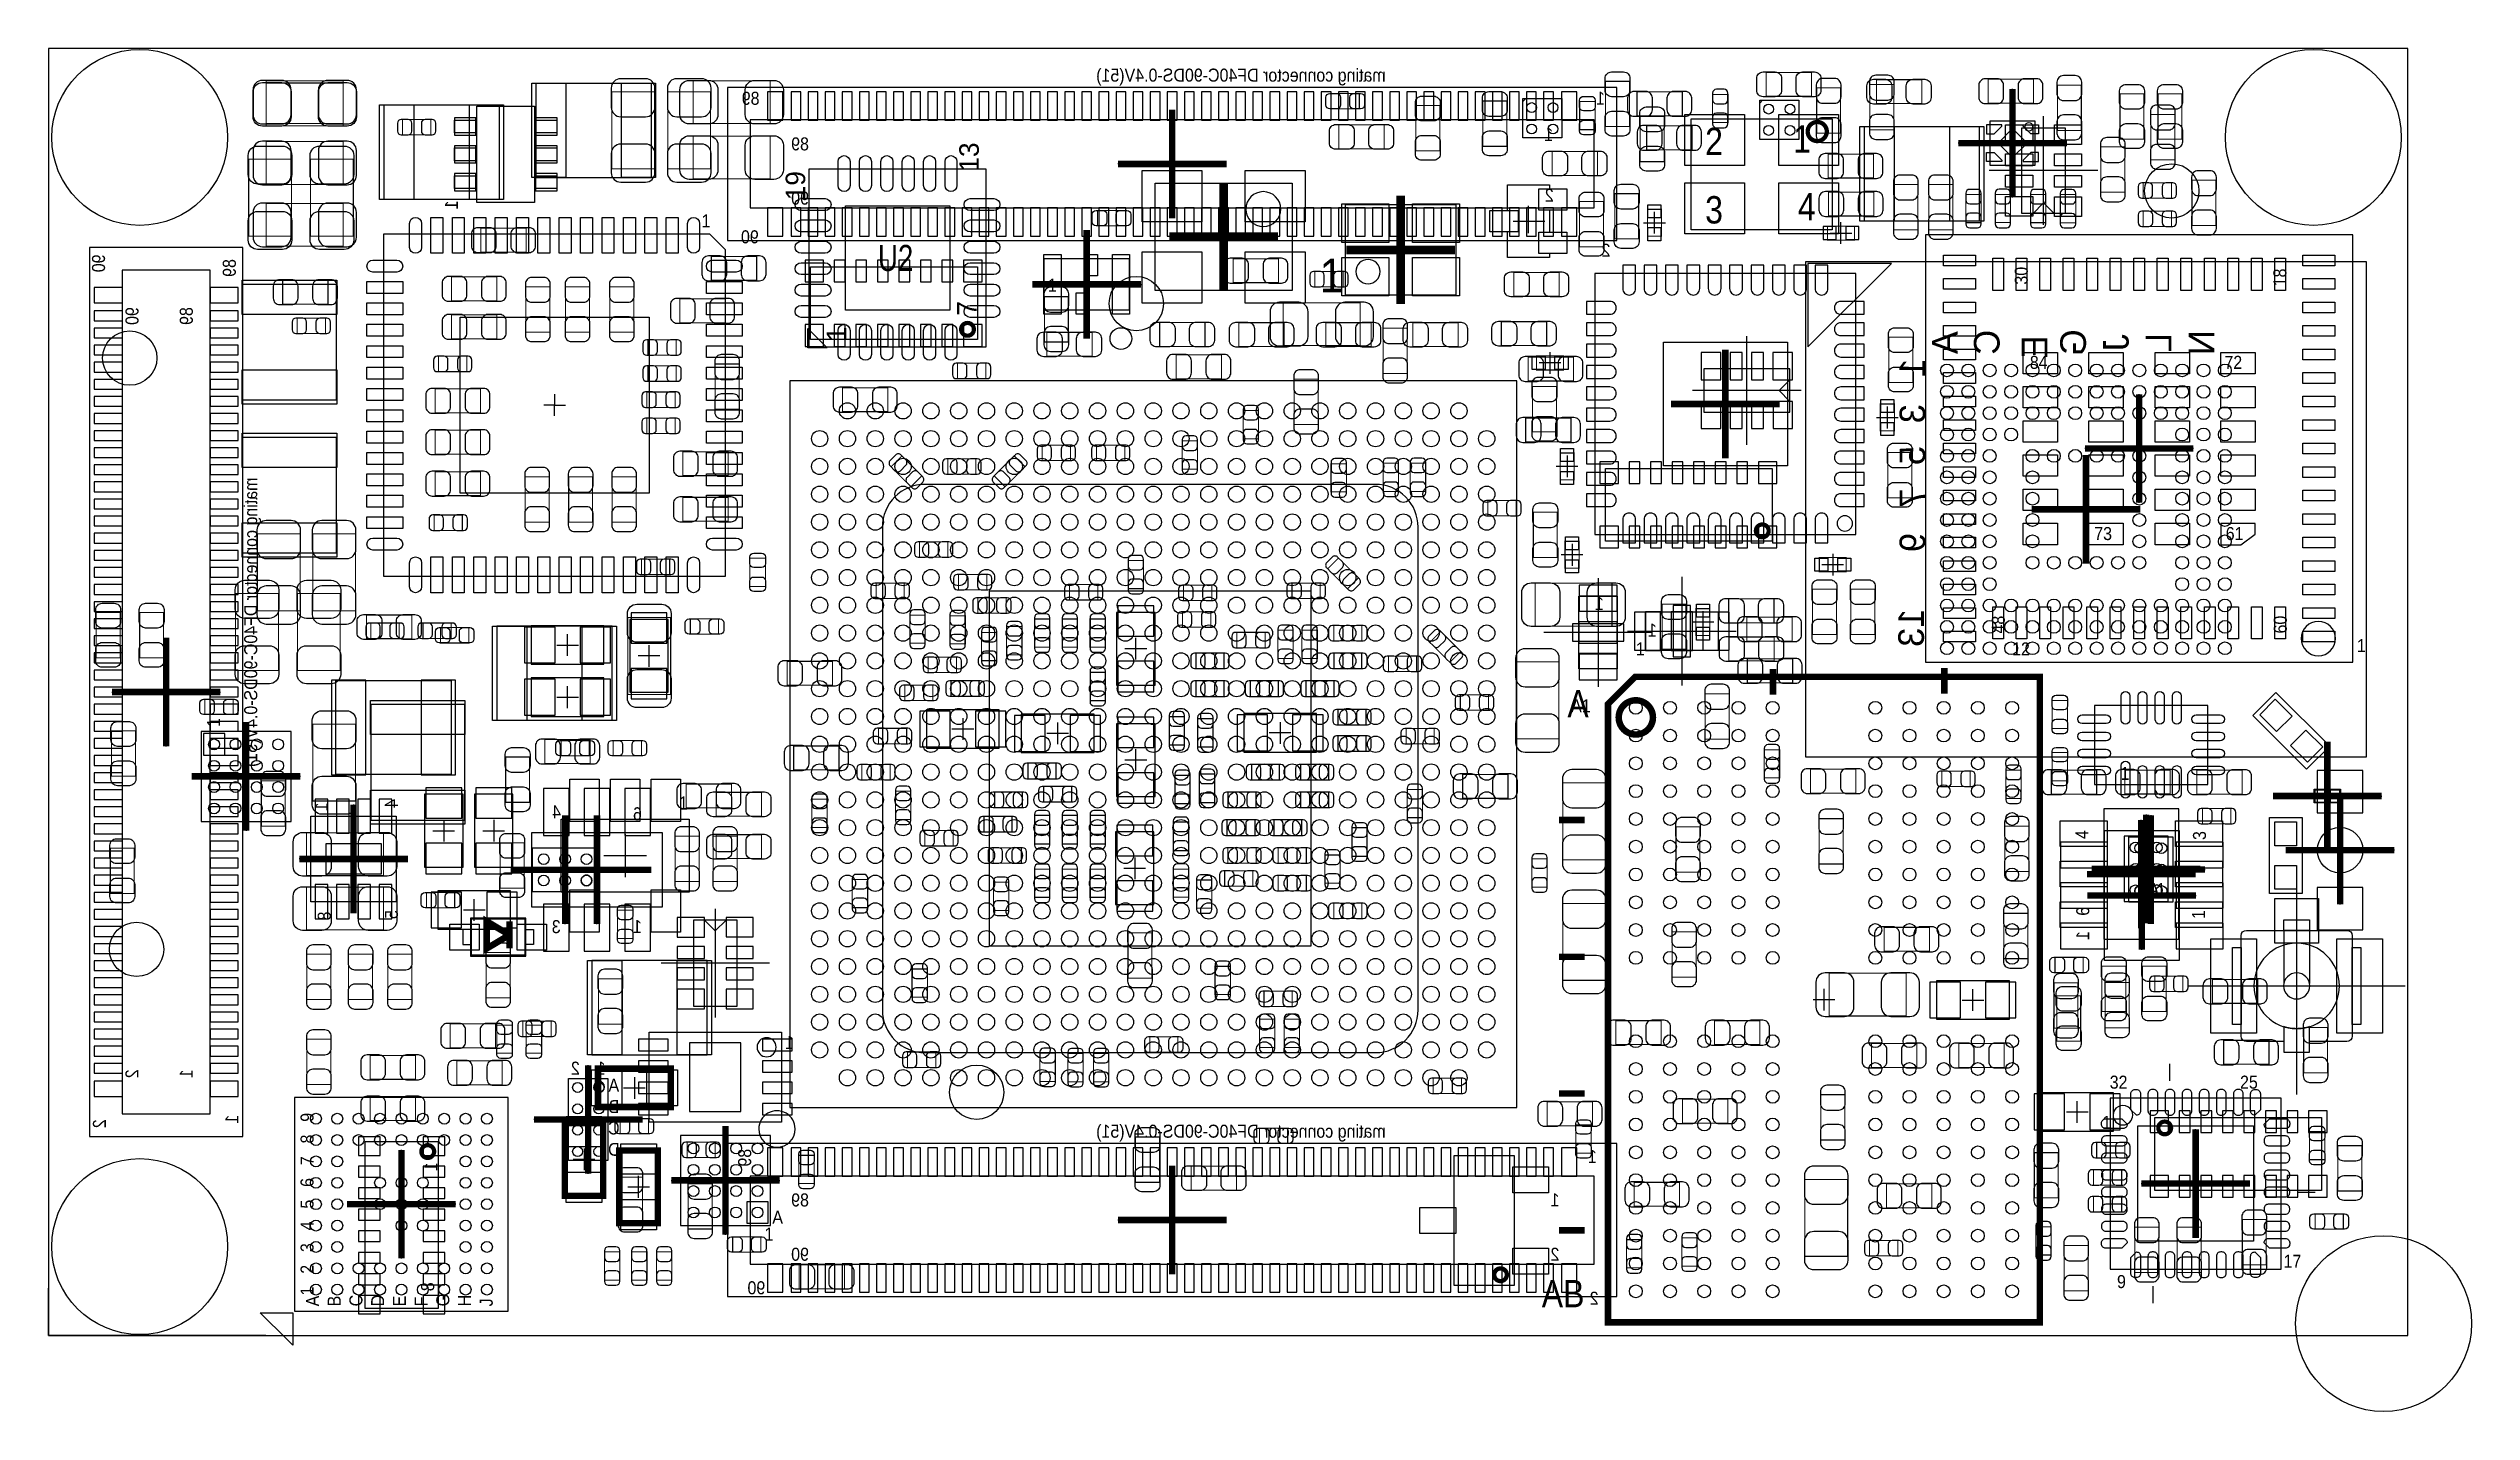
# Model space of a CAD drawing. Extents: x 6 to 62.7, y -1.8 to 30.1.
import ezdxf
from ezdxf.enums import TextEntityAlignment as Align

# ---------------------------------------------------------------- set-up
doc = ezdxf.new("R2010")
doc.units = 0
for name, color, linetype in [('BG_OUTLINE', 3, 'CONTINUOUS'), ('PG_ASSEMBLY_BOTTOM', 140, 'CONTINUOUS'), ('PG_ASSEMBLY_TOP', 140, 'CONTINUOUS'), ('PG_BODY_CENTER', 211, 'CONTINUOUS'), ('PIN_BOTTOM', 2, 'CONTINUOUS'), ('PIN_TOP', 160, 'CONTINUOUS')]:
    doc.layers.add(name, color=color, linetype=linetype)

msp = doc.modelspace()

# ---------------------------------------------------------------- texts
at = {"layer": 'PG_ASSEMBLY_BOTTOM', "text_generation_flag": 2, "width": 0.916667}
for s, p in [('mating connector DF40C-90DS-0.4V(51)', (37.304472, 29.335222)), ('89', (22.661372, 28.79344)), ('1', (42.435272, 28.79344)), ('89', (23.817072, 27.72664)), ('1', (41.224962, 27.94508)), ('90', (23.817072, 26.45664)), ('2', (41.235884, 26.525474)), ('90', (22.643592, 25.5524)), ('2', (42.562272, 25.23744)), ('1', (42.408094, 16.97355)), ('1', (43.64609, 16.351758)), ('4', (18.017236, 12.10183)), ('6', (19.911568, 12.054332)), ('3', (18.011394, 9.414002)), ('1', (19.910806, 9.414002)), ('1', (23.469092, 6.7056)), ('mating connector DF40C-90DS-0.4V(51)', (37.304472, 4.628642)), ('1', (42.247312, 4.03606)), ('89', (23.817072, 3.02006)), ('1', (41.368472, 3.02006)), ('90', (23.817072, 1.75006)), ('2', (41.368472, 1.75006)), ('90', (22.795992, 0.9652)), ('2', (42.285412, 0.72136))]:
    msp.add_text(s, height=0.3048, dxfattribs=at).set_placement(p)
for s, p in [('1', (15.607792, 26.5557)), ('90', (7.355078, 25.291542)), ('89', (10.413492, 25.1841)), ('90', (8.137652, 24.05888)), ('89', (9.407652, 24.05888)), ('mating connector DF40C-90DS-0.4V(51)', (10.914634, 20.07108)), ('1', (53.7591, 9.459468)), ('2', (8.137652, 6.22808)), ('1', (9.407652, 6.22808)), ('1', (10.471912, 5.16128)), ('2', (7.375652, 5.058918)), ('1', (15.125192, 4.0513)), ('89', (22.465792, 4.3688)), ('8', (15.051532, 1.2446))]:
    msp.add_text(s, height=0.3048, rotation=90, dxfattribs=at).set_placement(p)
at = {"layer": 'PG_ASSEMBLY_BOTTOM', "text_generation_flag": 2}
for s, p in [('A', (50.682398, 23.229316)), ('C', (51.663346, 23.239476)), ('E', (52.78247, 23.129494)), ('G', (53.682392, 23.229316)), ('J', (54.68239, 23.229316)), ('L', (55.682388, 23.229316)), ('N', (56.682386, 23.229316)), ('1', (49.921414, 22.637496)), ('3', (49.923446, 21.565362)), ('5', (49.923446, 20.587462)), ('7', (49.923446, 19.590512)), ('9', (49.923446, 18.55343)), ('13', (49.893474, 16.558514))]:
    msp.add_text(s, height=0.59944, rotation=90, dxfattribs=at).set_placement(p, align=Align.CENTER)
at = {"layer": 'PG_ASSEMBLY_BOTTOM', "text_generation_flag": 2, "width": 0.916667}
for s, p in [('4', (14.203172, 12.446)), ('1', (12.564872, 12.3698)), ('8', (12.633452, 9.81456)), ('5', (14.205712, 9.84758))]:
    msp.add_text(s, height=0.3048, rotation=90, dxfattribs=at).set_placement(p, align=Align.CENTER)
for s, p in [('2', (18.356072, 6.10362)), ('1', (18.955512, 6.10362)), ('A', (19.255232, 5.70484)), ('B', (19.255232, 5.20446)), ('C', (19.255232, 4.70408)), ('D', (19.255232, 4.2037))]:
    msp.add_text(s, height=0.3048, dxfattribs=at).set_placement(p, align=Align.CENTER)
at = {"layer": 'PG_ASSEMBLY_TOP'}
for s, p in [('13', (27.790648, 27.231848)), ('19', (23.730204, 26.56078)), ('7', (27.739594, 23.85949)), ('1', (24.689816, 23.259542))]:
    msp.add_text(s, height=0.4572, rotation=90, dxfattribs=at).set_placement(p)
for s, height, width, p in [('2', 0.64008, 0.873016, (44.77766, 27.616912)), ('1', 0.64008, 0.873016, (46.834552, 27.673808)), ('3', 0.64008, 0.873016, (44.77766, 26.016712)), ('4', 0.64008, 0.873016, (46.944788, 26.089102)), ('1', 0.3048, 0.916667, (21.307298, 25.926796)), ('U2', 0.6096, 0.791667, (25.432258, 24.905208)), ('1', 0.7874, 0.935484, (35.762946, 24.406352)), ('1', 0.3048, 0.916667, (29.404056, 24.420576)), ('84', 0.3048, 0.916667, (52.370228, 22.615398)), ('72', 0.3048, 0.916667, (56.9214, 22.615398)), ('73', 0.3048, 0.916667, (53.876956, 18.610072)), ('61', 0.3048, 0.916667, (56.951626, 18.610072)), ('1', 0.3048, 0.916667, (43.15587, 15.911576)), ('12', 0.3048, 0.916667, (51.955954, 15.911576)), ('1', 0.3048, 0.916667, (60.019692, 15.9893)), ('A', 0.64008, 0.873016, (41.555924, 14.461236)), ('A1', 0.3048, 0.916667, (41.642792, 14.5796)), ('1', 0.3048, 0.916667, (54.4957, 12.99972)), ('1', 0.3048, 0.916667, (20.776692, 12.3063)), ('A', 0.3048, 0.916667, (55.143146, 10.284714)), ('1', 0.3048, 0.916667, (55.337202, 10.284714)), ('32', 0.3048, 0.916667, (54.238652, 5.77596)), ('25', 0.3048, 0.916667, (57.286652, 5.77596)), ('1', 0.3048, 0.916667, (54.06263, 4.834636)), ('A', 0.3048, 0.916667, (22.961092, 2.6162)), ('1', 0.3048, 0.916667, (22.778466, 2.219706)), ('17', 0.3048, 0.916667, (58.302652, 1.58496)), ('AB', 0.64008, 0.873016, (40.955976, 0.661416)), ('9', 0.3048, 0.916667, (54.409594, 1.109726))]:
    msp.add_text(s, height=height, dxfattribs=dict(at, width=width)).set_placement(p)
at = {"layer": 'PG_ASSEMBLY_TOP', "width": 0.916667}
for s, p in [('30', (52.32146, 24.5872)), ('18', (58.369708, 24.54656)), ('48', (51.785266, 16.42491)), ('60', (58.379614, 16.42491)), ('1', (10.045192, 14.2367)), ('4', (53.739034, 11.615674)), ('3', (56.490108, 11.593576)), ('6', (53.760878, 9.821926)), ('1', (56.46801, 9.744964)), ('9', (12.232132, 5.00126)), ('8', (12.232132, 4.49326)), ('7', (12.232132, 3.98526)), ('6', (12.232132, 3.47726)), ('5', (12.232132, 2.96926)), ('4', (12.232132, 2.46126)), ('3', (12.232132, 1.95326)), ('2', (12.232132, 1.44526)), ('1', (12.232132, 0.93726)), ('A', (12.359132, 0.68326)), ('B', (12.867132, 0.68326)), ('C', (13.375132, 0.68326)), ('D', (13.883132, 0.68326)), ('E', (14.391132, 0.68326)), ('F', (14.899132, 0.68326)), ('G', (15.407132, 0.68326)), ('H', (15.915132, 0.68326)), ('J', (16.423132, 0.68326))]:
    msp.add_text(s, height=0.3048, rotation=90, dxfattribs=at).set_placement(p)

# ---------------------------------------------------------------- linework, layer by layer
at = {"layer": 'BG_OUTLINE'}
for points in [[(6.031992, 0), (61.210952, 0), (61.210952, 30.1117), (6.031992, 30.1117)], [(6.031992, 30.1117), (6.031992, 0), (61.210952, 0), (61.210952, 30.1117)]]:
    msp.add_lwpolyline(points, close=True, dxfattribs=at)
for points in [[(6.031992, 0), (6.031992, 1.105408)], [(11.111992, 0), (6.031992, 0)]]:
    msp.add_lwpolyline(points, dxfattribs=at)
at = {"layer": 'PG_ASSEMBLY_BOTTOM'}
for points, const_width in [([(11.12647, 29.354526), (11.12647, 28.354274), (12.926314, 28.354274), (12.926314, 29.354526), (11.12647, 29.354526)], 0.024892), ([(20.204938, 29.093922), (19.204686, 29.093922), (19.204686, 27.294078), (20.204938, 27.294078), (20.204938, 29.093922)], 0.024892), ([(20.517866, 27.294078), (21.518118, 27.294078), (21.518118, 29.093922), (20.517866, 29.093922), (20.517866, 27.294078)], 0.024892), ([(44.243498, 28.533852), (44.243498, 29.093668), (43.183302, 29.093668), (43.183302, 28.533852), (44.243498, 28.533852)], 0.024892), ([(44.950634, 28.377134), (45.310806, 28.377134), (45.310806, 29.037026), (44.950634, 29.037026), (44.950634, 28.377134)], 0.024892), ([(47.945548, 29.188918), (47.385732, 29.188918), (47.385732, 28.128722), (47.945548, 28.128722), (47.945548, 29.188918)], 0.024892), ([(48.629824, 28.204922), (49.18964, 28.204922), (49.18964, 29.265118), (48.629824, 29.265118), (48.629824, 28.204922)], 0.024892), ([(51.397662, 29.390848), (51.397662, 28.831032), (52.457858, 28.831032), (52.457858, 29.390848), (51.397662, 29.390848)], 0.024892), ([(53.014372, 28.194762), (53.574188, 28.194762), (53.574188, 29.254958), (53.014372, 29.254958), (53.014372, 28.194762)], 0.024892), ([(14.972538, 28.090114), (14.972538, 28.450286), (14.312646, 28.450286), (14.312646, 28.090114), (14.972538, 28.090114)], 0.024892), ([(55.201566, 27.507946), (55.761382, 27.507946), (55.761382, 28.568142), (55.201566, 28.568142), (55.201566, 27.507946)], 0.024892), ([(11.12647, 27.932126), (11.12647, 26.931874), (12.926314, 26.931874), (12.926314, 27.932126), (11.12647, 27.932126)], 0.024892), ([(44.469558, 27.741372), (44.469558, 28.301188), (43.409362, 28.301188), (43.409362, 27.741372), (44.469558, 27.741372)], 0.024892), ([(54.03088, 26.746708), (54.590696, 26.746708), (54.590696, 27.806904), (54.03088, 27.806904), (54.03088, 26.746708)], 0.024892), ([(47.653702, 27.640788), (47.653702, 27.080972), (48.713898, 27.080972), (48.713898, 27.640788), (47.653702, 27.640788)], 0.024892), ([(48.718978, 26.191972), (48.718978, 26.751788), (47.658782, 26.751788), (47.658782, 26.191972), (48.718978, 26.191972)], 0.024892), ([(49.191672, 25.870662), (49.751488, 25.870662), (49.751488, 26.930858), (49.191672, 26.930858), (49.191672, 25.870662)], 0.024892), ([(50.566828, 26.930858), (50.007012, 26.930858), (50.007012, 25.870662), (50.566828, 25.870662), (50.566828, 26.930858)], 0.024892), ([(50.873406, 26.035254), (51.233578, 26.035254), (51.233578, 26.695146), (50.873406, 26.695146), (50.873406, 26.035254)], 0.024892), ([(51.559206, 26.037794), (51.919378, 26.037794), (51.919378, 26.697686), (51.559206, 26.697686), (51.559206, 26.037794)], 0.024892), ([(52.384706, 26.035254), (52.744878, 26.035254), (52.744878, 26.695146), (52.384706, 26.695146), (52.384706, 26.035254)], 0.024892), ([(53.083206, 26.032714), (53.443378, 26.032714), (53.443378, 26.692606), (53.083206, 26.692606), (53.083206, 26.032714)], 0.024892), ([(55.023004, 26.969466), (55.023004, 26.609294), (55.682896, 26.609294), (55.682896, 26.969466), (55.023004, 26.969466)], 0.024892), ([(56.722518, 27.031442), (56.162702, 27.031442), (56.162702, 25.971246), (56.722518, 25.971246), (56.722518, 27.031442)], 0.024892), ([(12.926314, 25.484074), (12.926314, 26.484326), (11.12647, 26.484326), (11.12647, 25.484074), (12.926314, 25.484074)], 0.024892), ([(55.023512, 26.307796), (55.023512, 25.947624), (55.683404, 25.947624), (55.683404, 26.307796), (55.023512, 26.307796)], 0.024892), ([(17.20469, 25.348692), (17.20469, 25.908508), (16.144494, 25.908508), (16.144494, 25.348692), (17.20469, 25.348692)], 0.024892), ([(47.6377, 25.62606), (48.26762, 25.62606), (48.26762, 25.95626), (47.6377, 25.95626), (47.6377, 25.62606)], 0.0254), ([(21.534374, 25.24633), (21.534374, 24.686514), (22.59457, 24.686514), (22.59457, 25.24633), (21.534374, 25.24633)], 0.024892), ([(33.739074, 25.192228), (33.739074, 24.632412), (34.79927, 24.632412), (34.79927, 25.192228), (33.739074, 25.192228)], 0.024892), ([(12.56919, 24.129492), (12.56919, 24.689308), (11.508994, 24.689308), (11.508994, 24.129492), (12.56919, 24.129492)], 0.024892), ([(16.51889, 24.205692), (16.51889, 24.765508), (15.458694, 24.765508), (15.458694, 24.205692), (16.51889, 24.205692)], 0.024892), ([(17.197324, 23.472902), (17.75714, 23.472902), (17.75714, 24.533098), (17.197324, 24.533098), (17.197324, 23.472902)], 0.024892), ([(18.123408, 23.472902), (18.683224, 23.472902), (18.683224, 24.533098), (18.123408, 24.533098), (18.123408, 23.472902)], 0.024892), ([(19.7231, 24.533098), (19.163284, 24.533098), (19.163284, 23.472902), (19.7231, 23.472902), (19.7231, 24.533098)], 0.024892), ([(36.308538, 24.534114), (36.308538, 24.894286), (35.648646, 24.894286), (35.648646, 24.534114), (36.308538, 24.534114)], 0.024892), ([(11.848846, 23.802086), (11.848846, 23.441914), (12.508738, 23.441914), (12.508738, 23.802086), (11.848846, 23.802086)], 0.024892), ([(15.458694, 23.876508), (15.458694, 23.316692), (16.51889, 23.316692), (16.51889, 23.876508), (15.458694, 23.876508)], 0.024892), ([(21.859494, 23.695152), (21.859494, 24.254968), (20.799298, 24.254968), (20.799298, 23.695152), (21.859494, 23.695152)], 0.024892), ([(29.8831, 24.304498), (29.323284, 24.304498), (29.323284, 23.244302), (29.8831, 23.244302), (29.8831, 24.304498)], 0.024892), ([(36.710874, 23.162514), (36.710874, 24.162766), (34.91103, 24.162766), (34.91103, 23.162514), (36.710874, 23.162514)], 0.024892), ([(20.053046, 23.294086), (20.053046, 22.933914), (20.712938, 22.933914), (20.712938, 23.294086), (20.053046, 23.294086)], 0.024892), ([(37.248084, 22.507702), (37.8079, 22.507702), (37.8079, 23.567898), (37.248084, 23.567898), (37.248084, 22.507702)], 0.024892), ([(15.815818, 22.550374), (15.815818, 22.910546), (15.155926, 22.910546), (15.155926, 22.550374), (15.815818, 22.550374)], 0.024892), ([(20.053046, 22.684486), (20.053046, 22.324314), (20.712938, 22.324314), (20.712938, 22.684486), (20.053046, 22.684486)], 0.024892), ([(21.627084, 21.669502), (22.1869, 21.669502), (22.1869, 22.729698), (21.627084, 22.729698), (21.627084, 21.669502)], 0.024892), ([(27.293316, 22.74697), (27.293316, 22.386798), (27.953208, 22.386798), (27.953208, 22.74697), (27.293316, 22.74697)], 0.024892), ([(33.46323, 22.381972), (33.46323, 22.941788), (32.403034, 22.941788), (32.403034, 22.381972), (33.46323, 22.381972)], 0.024892), ([(40.636952, 22.891242), (40.636952, 22.331426), (41.697148, 22.331426), (41.697148, 22.891242), (40.636952, 22.891242)], 0.024892), ([(16.13789, 21.589492), (16.13789, 22.149308), (15.077694, 22.149308), (15.077694, 21.589492), (16.13789, 21.589492)], 0.024892), ([(24.602694, 22.174708), (24.602694, 21.614892), (25.66289, 21.614892), (25.66289, 22.174708), (24.602694, 22.174708)], 0.024892), ([(35.7251, 22.374098), (35.165284, 22.374098), (35.165284, 21.313902), (35.7251, 21.313902), (35.7251, 22.374098)], 0.024892), ([(20.027646, 22.074886), (20.027646, 21.714714), (20.687538, 21.714714), (20.687538, 22.074886), (20.027646, 22.074886)], 0.024892), ([(33.969706, 20.980654), (34.329878, 20.980654), (34.329878, 21.640546), (33.969706, 21.640546), (33.969706, 20.980654)], 0.024892), ([(16.13789, 20.619212), (16.13789, 21.179028), (15.077694, 21.179028), (15.077694, 20.619212), (16.13789, 20.619212)], 0.024892), ([(20.027646, 21.465286), (20.027646, 21.105114), (20.687538, 21.105114), (20.687538, 21.465286), (20.027646, 21.465286)], 0.024892), ([(40.579802, 21.466048), (40.579802, 20.906232), (41.639998, 20.906232), (41.639998, 21.466048), (40.579802, 21.466048)], 0.024892), ([(20.868894, 20.676108), (20.868894, 20.116292), (21.92909, 20.116292), (21.92909, 20.676108), (20.868894, 20.676108)], 0.024892), ([(26.20391, 19.85772), (26.458672, 20.112482), (25.992074, 20.57908), (25.737312, 20.324318), (26.20391, 19.85772)], 0.024892), ([(27.723338, 20.152614), (27.723338, 20.512786), (27.063446, 20.512786), (27.063446, 20.152614), (27.723338, 20.152614)], 0.024892), ([(28.871672, 20.324318), (28.61691, 20.57908), (28.150312, 20.112482), (28.405074, 19.85772), (28.871672, 20.324318)], 0.024892), ([(29.273246, 20.830286), (29.273246, 20.470114), (29.933138, 20.470114), (29.933138, 20.830286), (29.273246, 20.830286)], 0.024892), ([(31.203138, 20.470114), (31.203138, 20.830286), (30.543246, 20.830286), (30.543246, 20.470114), (31.203138, 20.470114)], 0.024892), ([(32.907478, 20.929346), (32.547306, 20.929346), (32.547306, 20.269454), (32.907478, 20.269454), (32.907478, 20.929346)], 0.024892), ([(36.387278, 20.395946), (36.027106, 20.395946), (36.027106, 19.736054), (36.387278, 19.736054), (36.387278, 20.395946)], 0.024892), ([(37.606478, 20.408646), (37.246306, 20.408646), (37.246306, 19.748754), (37.606478, 19.748754), (37.606478, 20.408646)], 0.024892), ([(38.241478, 20.408646), (37.881306, 20.408646), (37.881306, 19.748754), (38.241478, 19.748754), (38.241478, 20.408646)], 0.024892), ([(15.077694, 20.208748), (15.077694, 19.648932), (16.13789, 19.648932), (16.13789, 20.208748), (15.077694, 20.208748)], 0.024892), ([(17.7419, 20.088098), (17.182084, 20.088098), (17.182084, 19.027902), (17.7419, 19.027902), (17.7419, 20.088098)], 0.024892), ([(18.7579, 20.088098), (18.198084, 20.088098), (18.198084, 19.027902), (18.7579, 19.027902), (18.7579, 20.088098)], 0.024892), ([(19.214084, 19.027902), (19.7739, 19.027902), (19.7739, 20.088098), (19.214084, 20.088098), (19.214084, 19.027902)], 0.024892), ([(21.92909, 19.049492), (21.92909, 19.609308), (20.868894, 19.609308), (20.868894, 19.049492), (21.92909, 19.049492)], 0.024892), ([(39.694866, 19.534886), (39.694866, 19.174714), (40.354758, 19.174714), (40.354758, 19.534886), (39.694866, 19.534886)], 0.024892), ([(10.916666, 16.956278), (11.916918, 16.956278), (11.916918, 18.756122), (10.916666, 18.756122), (10.916666, 16.956278)], 0.024892), ([(12.212066, 16.956278), (13.212318, 16.956278), (13.212318, 18.756122), (12.212066, 18.756122), (12.212066, 16.956278)], 0.024892), ([(15.711678, 18.836894), (15.711678, 19.197066), (15.051786, 19.197066), (15.051786, 18.836894), (15.711678, 18.836894)], 0.024892), ([(20.560538, 17.803114), (20.560538, 18.163286), (19.900646, 18.163286), (19.900646, 17.803114), (20.560538, 17.803114)], 0.024892), ([(26.403046, 18.569686), (26.403046, 18.209514), (27.062938, 18.209514), (27.062938, 18.569686), (26.403046, 18.569686)], 0.024892), ([(31.642558, 18.132806), (31.282386, 18.132806), (31.282386, 17.472914), (31.642558, 17.472914), (31.642558, 18.132806)], 0.024892), ([(36.202874, 18.19148), (35.948112, 17.936718), (36.41471, 17.47012), (36.669472, 17.724882), (36.202874, 18.19148)], 0.024892), ([(25.387046, 17.604486), (25.387046, 17.244314), (26.046938, 17.244314), (26.046938, 17.604486), (25.387046, 17.604486)], 0.024892), ([(27.317446, 17.807686), (27.317446, 17.447514), (27.977338, 17.447514), (27.977338, 17.807686), (27.317446, 17.807686)], 0.024892), ([(30.573218, 17.208754), (30.573218, 17.568926), (29.913326, 17.568926), (29.913326, 17.208754), (30.573218, 17.208754)], 0.024892), ([(35.775138, 17.244314), (35.775138, 17.604486), (35.115246, 17.604486), (35.115246, 17.244314), (35.775138, 17.244314)], 0.024892), ([(27.767026, 17.261586), (27.767026, 16.901414), (28.426918, 16.901414), (28.426918, 17.261586), (27.767026, 17.261586)], 0.024892), ([(33.240218, 17.193514), (33.240218, 17.553686), (32.580326, 17.553686), (32.580326, 17.193514), (33.240218, 17.193514)], 0.024892), ([(14.231874, 16.30934), (14.231874, 16.669512), (13.571982, 16.669512), (13.571982, 16.30934), (14.231874, 16.30934)], 0.024892), ([(15.451074, 16.30934), (15.451074, 16.669512), (14.791182, 16.669512), (14.791182, 16.30934), (15.451074, 16.30934)], 0.024892), ([(26.537158, 16.855186), (26.176986, 16.855186), (26.176986, 16.195294), (26.537158, 16.195294), (26.537158, 16.855186)], 0.024892), ([(27.474418, 16.839946), (27.114246, 16.839946), (27.114246, 16.180054), (27.474418, 16.180054), (27.474418, 16.839946)], 0.024892), ([(27.853386, 15.788894), (28.213558, 15.788894), (28.213558, 16.448786), (27.853386, 16.448786), (27.853386, 15.788894)], 0.024892), ([(28.440126, 15.926054), (28.800298, 15.926054), (28.800298, 16.585946), (28.440126, 16.585946), (28.440126, 15.926054)], 0.024892), ([(29.090366, 16.103854), (29.450538, 16.103854), (29.450538, 16.763746), (29.090366, 16.763746), (29.090366, 16.103854)], 0.024892), ([(29.740606, 16.103854), (30.100778, 16.103854), (30.100778, 16.763746), (29.740606, 16.763746), (29.740606, 16.103854)], 0.024892), ([(30.390846, 16.103854), (30.751018, 16.103854), (30.751018, 16.763746), (30.390846, 16.763746), (30.390846, 16.103854)], 0.024892), ([(33.214818, 16.573754), (33.214818, 16.933926), (32.554926, 16.933926), (32.554926, 16.573754), (33.214818, 16.573754)], 0.024892), ([(33.824926, 16.451326), (33.824926, 16.091154), (34.484818, 16.091154), (34.484818, 16.451326), (33.824926, 16.451326)], 0.024892), ([(35.142678, 16.499586), (34.782506, 16.499586), (34.782506, 15.839694), (35.142678, 15.839694), (35.142678, 16.499586)], 0.024892), ([(35.706558, 16.499586), (35.346386, 16.499586), (35.346386, 15.839694), (35.706558, 15.839694), (35.706558, 16.499586)], 0.024892), ([(36.750498, 16.253714), (36.750498, 16.613886), (36.090606, 16.613886), (36.090606, 16.253714), (36.750498, 16.253714)], 0.024892), ([(38.593522, 16.4719), (38.33876, 16.217138), (38.805358, 15.75054), (39.06012, 16.005302), (38.593522, 16.4719)], 0.024892), ([(45.751242, 16.807688), (45.751242, 16.247872), (46.811438, 16.247872), (46.811438, 16.807688), (45.751242, 16.807688)], 0.024892), ([(26.606246, 15.872206), (26.606246, 15.512034), (27.266138, 15.512034), (27.266138, 15.872206), (26.606246, 15.872206)], 0.024892), ([(38.028626, 15.534894), (38.028626, 15.895066), (37.368734, 15.895066), (37.368734, 15.534894), (38.028626, 15.534894)], 0.024892), ([(24.36749, 15.214092), (24.36749, 15.773908), (23.307294, 15.773908), (23.307294, 15.214092), (24.36749, 15.214092)], 0.024892), ([(41.355518, 15.758922), (40.355266, 15.758922), (40.355266, 13.959078), (41.355518, 13.959078), (41.355518, 15.758922)], 0.024892), ([(45.763434, 15.832328), (45.763434, 15.272512), (46.82363, 15.272512), (46.82363, 15.832328), (45.763434, 15.832328)], 0.024892), ([(26.057606, 15.214346), (26.057606, 14.854174), (26.717498, 14.854174), (26.717498, 15.214346), (26.057606, 15.214346)], 0.024892), ([(39.052246, 14.988286), (39.052246, 14.628114), (39.712138, 14.628114), (39.712138, 14.988286), (39.052246, 14.988286)], 0.024892), ([(44.779184, 13.955522), (45.339, 13.955522), (45.339, 15.015718), (44.779184, 15.015718), (44.779184, 13.955522)], 0.024892), ([(25.442926, 14.205966), (25.442926, 13.845794), (26.102818, 13.845794), (26.102818, 14.205966), (25.442926, 14.205966)], 0.024892), ([(37.782246, 14.200886), (37.782246, 13.840714), (38.442138, 13.840714), (38.442138, 14.200886), (37.782246, 14.200886)], 0.024892), ([(18.70329, 13.385292), (18.70329, 13.945108), (17.643094, 13.945108), (17.643094, 13.385292), (18.70329, 13.385292)], 0.024892), ([(23.459694, 13.792708), (23.459694, 13.232892), (24.51989, 13.232892), (24.51989, 13.792708), (23.459694, 13.792708)], 0.024892), ([(46.159166, 13.045694), (46.519338, 13.045694), (46.519338, 13.705586), (46.159166, 13.705586), (46.159166, 13.045694)], 0.024892), ([(25.716738, 13.002514), (25.716738, 13.362686), (25.056846, 13.362686), (25.056846, 13.002514), (25.716738, 13.002514)], 0.024892), ([(40.16629, 12.568682), (40.16629, 13.128498), (39.106094, 13.128498), (39.106094, 12.568682), (40.16629, 12.568682)], 0.024892), ([(48.299116, 12.691872), (48.299116, 13.251688), (47.23892, 13.251688), (47.23892, 12.691872), (48.299116, 12.691872)], 0.024892), ([(50.974498, 12.845034), (50.974498, 13.205206), (50.314606, 13.205206), (50.314606, 12.845034), (50.974498, 12.845034)], 0.024892), ([(52.168806, 13.225526), (51.808634, 13.225526), (51.808634, 12.565634), (52.168806, 12.565634), (52.168806, 13.225526)], 0.024892), ([(53.933598, 12.666472), (53.933598, 13.226288), (52.873402, 13.226288), (52.873402, 12.666472), (53.933598, 12.666472)], 0.024892), ([(54.590442, 13.228828), (54.590442, 12.669012), (55.650638, 12.669012), (55.650638, 13.228828), (54.590442, 13.228828)], 0.024892), ([(56.277002, 13.226288), (56.277002, 12.666472), (57.337198, 12.666472), (57.337198, 13.226288), (56.277002, 13.226288)], 0.024892), ([(11.5697, 12.976098), (11.009884, 12.976098), (11.009884, 11.915902), (11.5697, 11.915902), (11.5697, 12.976098)], 0.024892), ([(22.00529, 12.343892), (22.00529, 12.903708), (20.945094, 12.903708), (20.945094, 12.343892), (22.00529, 12.343892)], 0.024892), ([(24.246078, 12.547346), (23.885906, 12.547346), (23.885906, 11.887454), (24.246078, 11.887454), (24.246078, 12.547346)], 0.024892), ([(26.199338, 12.735306), (25.839166, 12.735306), (25.839166, 12.075414), (26.199338, 12.075414), (26.199338, 12.735306)], 0.024892), ([(37.805106, 12.116054), (38.165278, 12.116054), (38.165278, 12.775946), (37.805106, 12.775946), (37.805106, 12.116054)], 0.024892), ([(41.447466, 11.129518), (42.447718, 11.129518), (42.447718, 12.929362), (41.447466, 12.929362), (41.447466, 11.129518)], 0.024892), ([(44.65574, 11.899138), (44.095924, 11.899138), (44.095924, 10.838942), (44.65574, 10.838942), (44.65574, 11.899138)], 0.024892), ([(48.00346, 12.092178), (47.443644, 12.092178), (47.443644, 11.031982), (48.00346, 11.031982), (48.00346, 12.092178)], 0.024892), ([(51.787552, 10.859262), (52.347368, 10.859262), (52.347368, 11.919458), (51.787552, 11.919458), (51.787552, 10.859262)], 0.024892), ([(56.411114, 12.328906), (56.411114, 11.968734), (57.071006, 11.968734), (57.071006, 12.328906), (56.411114, 12.328906)], 0.024892), ([(21.2471, 11.680698), (20.687284, 11.680698), (20.687284, 10.620502), (21.2471, 10.620502), (21.2471, 11.680698)], 0.024892), ([(22.1361, 11.680698), (21.576284, 11.680698), (21.576284, 10.620502), (22.1361, 10.620502), (22.1361, 11.680698)], 0.024892), ([(27.189938, 11.453114), (27.189938, 11.813286), (26.530046, 11.813286), (26.530046, 11.453114), (27.189938, 11.453114)], 0.024892), ([(28.785058, 11.051794), (28.785058, 11.411966), (28.125166, 11.411966), (28.125166, 11.051794), (28.785058, 11.051794)], 0.024892), ([(33.616646, 11.411966), (33.616646, 11.051794), (34.276538, 11.051794), (34.276538, 11.411966), (33.616646, 11.411966)], 0.024892), ([(35.450018, 11.051794), (35.450018, 11.411966), (34.790126, 11.411966), (34.790126, 11.051794), (35.450018, 11.051794)], 0.024892), ([(29.450538, 10.911586), (29.090366, 10.911586), (29.090366, 10.251694), (29.450538, 10.251694), (29.450538, 10.911586)], 0.024892), ([(30.100778, 10.911586), (29.740606, 10.911586), (29.740606, 10.251694), (30.100778, 10.251694), (30.100778, 10.911586)], 0.024892), ([(30.751018, 10.911586), (30.390846, 10.911586), (30.390846, 10.251694), (30.751018, 10.251694), (30.751018, 10.911586)], 0.024892), ([(32.699198, 10.914126), (32.339026, 10.914126), (32.339026, 10.254234), (32.699198, 10.254234), (32.699198, 10.914126)], 0.024892), ([(33.540446, 10.873486), (33.540446, 10.513314), (34.200338, 10.513314), (34.200338, 10.873486), (33.540446, 10.873486)], 0.024892), ([(35.450018, 10.404094), (35.450018, 10.764266), (34.790126, 10.764266), (34.790126, 10.404094), (35.450018, 10.404094)], 0.024892), ([(36.239958, 11.241786), (35.879786, 11.241786), (35.879786, 10.581894), (36.239958, 10.581894), (36.239958, 11.241786)], 0.024892), ([(41.085008, 11.15187), (40.724836, 11.15187), (40.724836, 10.491978), (41.085008, 10.491978), (41.085008, 11.15187)], 0.024892), ([(24.830786, 10.010394), (25.190958, 10.010394), (25.190958, 10.670286), (24.830786, 10.670286), (24.830786, 10.010394)], 0.024892), ([(28.132786, 9.946894), (28.492958, 9.946894), (28.492958, 10.606786), (28.132786, 10.606786), (28.132786, 9.946894)], 0.024892), ([(33.242758, 10.657586), (32.882586, 10.657586), (32.882586, 9.997694), (33.242758, 9.997694), (33.242758, 10.657586)], 0.024892), ([(36.750498, 9.753854), (36.750498, 10.114026), (36.090606, 10.114026), (36.090606, 9.753854), (36.750498, 9.753854)], 0.024892), ([(41.447466, 8.30961), (42.447718, 8.30961), (42.447718, 10.109454), (41.447466, 10.109454), (41.447466, 8.30961)], 0.024892), ([(52.321968, 9.877298), (51.762152, 9.877298), (51.762152, 8.817102), (52.321968, 8.817102), (52.321968, 9.877298)], 0.024892), ([(31.279084, 8.359902), (31.8389, 8.359902), (31.8389, 9.420098), (31.279084, 9.420098), (31.279084, 8.359902)], 0.024892), ([(44.004484, 8.385302), (44.5643, 8.385302), (44.5643, 9.445498), (44.004484, 9.445498), (44.004484, 8.385302)], 0.024892), ([(48.961294, 9.550908), (48.961294, 8.991092), (50.02149, 8.991092), (50.02149, 9.550908), (48.961294, 9.550908)], 0.024892), ([(12.6365, 8.919718), (12.076684, 8.919718), (12.076684, 7.859522), (12.6365, 7.859522), (12.6365, 8.919718)], 0.024892), ([(13.61186, 8.919718), (13.052044, 8.919718), (13.052044, 7.859522), (13.61186, 7.859522), (13.61186, 8.919718)], 0.024892), ([(13.971524, 7.859522), (14.53134, 7.859522), (14.53134, 8.919718), (13.971524, 8.919718), (13.971524, 7.859522)], 0.024892), ([(16.267938, 7.900162), (16.827754, 7.900162), (16.827754, 8.960358), (16.267938, 8.960358), (16.267938, 7.900162)], 0.024892), ([(26.587958, 8.574786), (26.227786, 8.574786), (26.227786, 7.914894), (26.587958, 7.914894), (26.587958, 8.574786)], 0.024892), ([(33.674558, 8.638286), (33.314386, 8.638286), (33.314386, 7.978394), (33.674558, 7.978394), (33.674558, 8.638286)], 0.024892), ([(19.453606, 8.347964), (18.89379, 8.347964), (18.89379, 7.287768), (19.453606, 7.287768), (19.453606, 8.347964)], 0.024892), ([(34.459926, 8.059166), (34.459926, 7.698994), (35.119818, 7.698994), (35.119818, 8.059166), (34.459926, 8.059166)], 0.024892), ([(47.67707, 8.475726), (47.67707, 7.475474), (49.476914, 7.475474), (49.476914, 8.475726), (47.67707, 8.475726)], 0.024892), ([(53.495448, 8.249158), (52.935632, 8.249158), (52.935632, 7.188962), (53.495448, 7.188962), (53.495448, 8.249158)], 0.024892), ([(54.691788, 8.256778), (54.131972, 8.256778), (54.131972, 7.196582), (54.691788, 7.196582), (54.691788, 8.256778)], 0.024892), ([(55.290974, 8.409686), (55.290974, 8.049514), (55.950866, 8.049514), (55.950866, 8.409686), (55.290974, 8.409686)], 0.024892), ([(57.700418, 7.771892), (57.700418, 8.331708), (56.640222, 8.331708), (56.640222, 7.771892), (57.700418, 7.771892)], 0.024892), ([(17.786858, 6.995414), (17.786858, 7.355586), (17.126966, 7.355586), (17.126966, 6.995414), (17.786858, 6.995414)], 0.024892), ([(34.355786, 6.741414), (34.715958, 6.741414), (34.715958, 7.401306), (34.355786, 7.401306), (34.355786, 6.741414)], 0.024892), ([(34.932366, 6.741414), (35.292538, 6.741414), (35.292538, 7.401306), (34.932366, 7.401306), (34.932366, 6.741414)], 0.024892), ([(42.687494, 7.366508), (42.687494, 6.806692), (43.74769, 6.806692), (43.74769, 7.366508), (42.687494, 7.366508)], 0.024892), ([(44.998894, 7.366508), (44.998894, 6.806692), (46.05909, 6.806692), (46.05909, 7.366508), (44.998894, 7.366508)], 0.024892), ([(12.6365, 6.930898), (12.076684, 6.930898), (12.076684, 5.870702), (12.6365, 5.870702), (12.6365, 6.930898)], 0.024892), ([(15.428214, 7.290308), (15.428214, 6.730492), (16.48841, 6.730492), (16.48841, 7.290308), (15.428214, 7.290308)], 0.024892), ([(32.447738, 6.627114), (32.447738, 6.987286), (31.787846, 6.987286), (31.787846, 6.627114), (32.447738, 6.627114)], 0.024892), ([(48.666654, 6.830568), (48.666654, 6.270752), (49.72685, 6.270752), (49.72685, 6.830568), (48.666654, 6.830568)], 0.024892), ([(51.76901, 6.270752), (51.76901, 6.830568), (50.708814, 6.830568), (50.708814, 6.270752), (51.76901, 6.270752)], 0.024892), ([(57.964578, 6.346952), (57.964578, 6.906768), (56.904382, 6.906768), (56.904382, 6.346952), (57.964578, 6.346952)], 0.024892), ([(58.774584, 6.144006), (59.3344, 6.144006), (59.3344, 7.204202), (58.774584, 7.204202), (58.774584, 6.144006)], 0.024892), ([(14.61389, 5.993892), (14.61389, 6.553708), (13.553694, 6.553708), (13.553694, 5.993892), (14.61389, 5.993892)], 0.024892), ([(16.64589, 5.866892), (16.64589, 6.426708), (15.585694, 6.426708), (15.585694, 5.866892), (16.64589, 5.866892)], 0.024892), ([(26.123646, 6.634226), (26.123646, 6.274054), (26.783538, 6.274054), (26.783538, 6.634226), (26.123646, 6.634226)], 0.024892), ([(29.580078, 6.603746), (29.219906, 6.603746), (29.219906, 5.943854), (29.580078, 5.943854), (29.580078, 6.603746)], 0.024892), ([(30.230318, 6.598666), (29.870146, 6.598666), (29.870146, 5.938774), (30.230318, 5.938774), (30.230318, 6.598666)], 0.024892), ([(30.832298, 6.598666), (30.472126, 6.598666), (30.472126, 5.938774), (30.832298, 5.938774), (30.832298, 6.598666)], 0.024892), ([(38.417246, 6.022086), (38.417246, 5.661914), (39.077138, 5.661914), (39.077138, 6.022086), (38.417246, 6.022086)], 0.024892), ([(14.61389, 5.028692), (14.61389, 5.588508), (13.553694, 5.588508), (13.553694, 5.028692), (14.61389, 5.028692)], 0.024892), ([(41.084754, 5.469128), (41.084754, 4.909312), (42.14495, 4.909312), (42.14495, 5.469128), (41.084754, 5.469128)], 0.024892), ([(45.30979, 4.970272), (45.30979, 5.530088), (44.249594, 5.530088), (44.249594, 4.970272), (45.30979, 4.970272)], 0.024892), ([(48.0441, 5.635498), (47.484284, 5.635498), (47.484284, 4.575302), (48.0441, 4.575302), (48.0441, 5.635498)], 0.024892), ([(20.967446, 4.523486), (20.967446, 4.163314), (21.627338, 4.163314), (21.627338, 4.523486), (20.967446, 4.523486)], 0.024892), ([(53.035708, 4.279138), (52.475892, 4.279138), (52.475892, 3.218942), (53.035708, 3.218942), (53.035708, 4.279138)], 0.024892), ([(54.593998, 4.155694), (54.593998, 4.515866), (53.934106, 4.515866), (53.934106, 4.155694), (54.593998, 4.155694)], 0.024892), ([(19.9263, 3.705098), (19.366484, 3.705098), (19.366484, 2.644902), (19.9263, 2.644902), (19.9263, 3.705098)], 0.024892), ([(20.992084, 2.492502), (21.5519, 2.492502), (21.5519, 3.552698), (20.992084, 3.552698), (20.992084, 2.492502)], 0.024892), ([(43.119802, 3.584448), (43.119802, 3.024632), (44.179998, 3.024632), (44.179998, 3.584448), (43.119802, 3.584448)], 0.024892), ([(47.109126, 1.853438), (48.109378, 1.853438), (48.109378, 3.653282), (47.109126, 3.653282), (47.109126, 1.853438)], 0.024892), ([(50.077878, 2.989072), (50.077878, 3.548888), (49.017682, 3.548888), (49.017682, 2.989072), (50.077878, 2.989072)], 0.024892), ([(53.857906, 3.880866), (53.857906, 3.520694), (54.517798, 3.520694), (54.517798, 3.880866), (53.857906, 3.880866)], 0.024892), ([(53.857906, 3.250946), (53.857906, 2.890774), (54.517798, 2.890774), (54.517798, 3.250946), (53.857906, 3.250946)], 0.024892), ([(44.231306, 1.623314), (44.591478, 1.623314), (44.591478, 2.283206), (44.231306, 2.283206), (44.231306, 1.623314)], 0.024892), ([(52.871878, 2.544826), (52.511706, 2.544826), (52.511706, 1.884934), (52.871878, 1.884934), (52.871878, 2.544826)], 0.024892), ([(54.824884, 1.476502), (55.3847, 1.476502), (55.3847, 2.536698), (54.824884, 2.536698), (54.824884, 1.476502)], 0.024892), ([(55.815484, 1.476502), (56.3753, 1.476502), (56.3753, 2.536698), (55.815484, 2.536698), (55.815484, 1.476502)], 0.024892), ([(57.339484, 1.654302), (57.8993, 1.654302), (57.8993, 2.714498), (57.339484, 2.714498), (57.339484, 1.654302)], 0.024892), ([(19.394678, 1.955546), (19.034506, 1.955546), (19.034506, 1.295654), (19.394678, 1.295654), (19.394678, 1.955546)], 0.024892), ([(20.029678, 1.955546), (19.669506, 1.955546), (19.669506, 1.295654), (20.029678, 1.295654), (20.029678, 1.955546)], 0.024892), ([(20.613878, 1.955546), (20.253706, 1.955546), (20.253706, 1.295654), (20.613878, 1.295654), (20.613878, 1.955546)], 0.024892), ([(43.296586, 2.242566), (42.936414, 2.242566), (42.936414, 1.582674), (43.296586, 1.582674), (43.296586, 2.242566)], 0.024892), ([(48.620934, 2.224786), (48.620934, 1.864614), (49.280826, 1.864614), (49.280826, 2.224786), (48.620934, 2.224786)], 0.024892), ([(53.7337, 2.104898), (53.173884, 2.104898), (53.173884, 1.044702), (53.7337, 1.044702), (53.7337, 2.104898)], 0.024892)]:
    msp.add_lwpolyline(points, dxfattribs=dict(at, const_width=const_width))
for points in [[(42.71137, 29.19984), (21.91512, 29.19984), (21.91512, 25.61844), (42.71137, 25.61844), (42.71137, 29.19984)], [(46.11751, 28.901898), (46.053502, 28.829254)], [(42.181272, 28.43784), (22.445472, 28.43784), (22.445472, 26.38044), (42.181272, 26.38044), (42.181272, 28.43784)], [(10.576052, 4.656582), (10.576052, 25.452832), (6.994652, 25.452832), (6.994652, 4.656582), (10.576052, 4.656582)], [(9.814052, 5.18668), (9.814052, 24.92248), (7.756652, 24.92248), (7.756652, 5.18668), (9.814052, 5.18668)], [(46.75505, 22.61616), (44.74845, 22.61616), (44.74845, 21.60016), (46.75505, 21.60016), (46.75505, 22.61616)], [(46.50613, 22.10816), (46.76013, 22.36216)], [(46.50613, 22.10816), (46.76013, 21.85416)], [(42.7228, 17.2974), (42.7228, 15.59814), (41.82364, 15.59814), (41.82364, 17.2974), (42.7228, 17.2974)], [(17.322292, 15.70482), (19.024092, 15.70482), (19.024092, 16.60398), (17.322292, 16.60398), (17.322292, 15.70482)], [(20.527772, 15.0495), (20.527772, 16.7513), (19.628612, 16.7513), (19.628612, 15.0495), (20.527772, 15.0495)], [(31.912052, 15.21714), (31.912052, 16.91894), (31.012892, 16.91894), (31.012892, 15.21714), (31.912052, 15.21714)], [(43.37939, 16.9291), (45.08119, 16.9291), (45.08119, 16.02994), (43.37939, 16.02994), (43.37939, 16.9291)], [(33.524698, 15.603474), (33.524698, 15.963646), (32.864806, 15.963646), (32.864806, 15.603474), (33.524698, 15.603474)], [(36.750498, 15.603474), (36.750498, 15.963646), (36.090606, 15.963646), (36.090606, 15.603474), (36.750498, 15.603474)], [(12.751562, 15.324074), (15.451582, 15.324074), (15.451582, 13.12418), (12.751562, 13.12418), (12.751562, 15.324074)], [(17.322292, 14.48562), (19.024092, 14.48562), (19.024092, 15.38478), (17.322292, 15.38478), (17.322292, 14.48562)], [(27.799538, 14.958314), (27.799538, 15.318486), (27.139646, 15.318486), (27.139646, 14.958314), (27.799538, 14.958314)], [(30.751018, 15.514066), (30.390846, 15.514066), (30.390846, 14.854174), (30.751018, 14.854174), (30.751018, 15.514066)], [(33.524698, 14.953234), (33.524698, 15.313406), (32.864806, 15.313406), (32.864806, 14.953234), (33.524698, 14.953234)], [(34.799778, 14.953234), (34.799778, 15.313406), (34.139886, 15.313406), (34.139886, 14.953234), (34.799778, 14.953234)], [(35.440366, 15.313406), (35.440366, 14.953234), (36.100258, 14.953234), (36.100258, 15.313406), (35.440366, 15.313406)], [(28.267152, 14.63802), (26.565352, 14.63802), (26.565352, 13.73886), (28.267152, 13.73886), (28.267152, 14.63802)], [(30.484572, 14.53642), (28.782772, 14.53642), (28.782772, 13.63726), (30.484572, 13.63726), (30.484572, 14.53642)], [(31.912052, 12.6111), (31.912052, 14.3129), (31.012892, 14.3129), (31.012892, 12.6111), (31.912052, 12.6111)], [(32.242506, 13.817854), (32.602678, 13.817854), (32.602678, 14.477746), (32.242506, 14.477746), (32.242506, 13.817854)], [(32.907986, 13.769594), (33.268158, 13.769594), (33.268158, 14.429486), (32.907986, 14.429486), (32.907986, 13.769594)], [(35.686492, 14.54912), (33.984692, 14.54912), (33.984692, 13.64996), (35.686492, 13.64996), (35.686492, 14.54912)], [(36.847018, 14.287754), (36.847018, 14.647926), (36.187126, 14.647926), (36.187126, 14.287754), (36.847018, 14.287754)], [(36.847018, 13.667994), (36.847018, 14.028166), (36.187126, 14.028166), (36.187126, 13.667994), (36.847018, 13.667994)], [(29.600398, 13.027914), (29.600398, 13.388086), (28.940506, 13.388086), (28.940506, 13.027914), (29.600398, 13.027914)], [(32.732218, 13.106146), (32.372046, 13.106146), (32.372046, 12.446254), (32.732218, 12.446254), (32.732218, 13.106146)], [(33.306258, 13.131546), (32.946086, 13.131546), (32.946086, 12.471654), (33.306258, 12.471654), (33.306258, 13.131546)], [(34.825178, 13.002514), (34.825178, 13.362686), (34.165286, 13.362686), (34.165286, 13.002514), (34.825178, 13.002514)], [(35.313366, 13.362686), (35.313366, 13.002514), (35.973258, 13.002514), (35.973258, 13.362686), (35.313366, 13.362686)], [(14.828012, 12.6619), (14.828012, 10.9601), (15.727172, 10.9601), (15.727172, 12.6619), (14.828012, 12.6619)], [(15.996412, 12.6619), (15.996412, 10.9601), (16.895572, 10.9601), (16.895572, 12.6619), (15.996412, 12.6619)], [(28.155646, 12.712446), (28.155646, 12.352274), (28.815538, 12.352274), (28.815538, 12.712446), (28.155646, 12.712446)], [(29.963618, 12.484354), (29.963618, 12.844526), (29.303726, 12.844526), (29.303726, 12.484354), (29.963618, 12.484354)], [(33.616646, 12.712446), (33.616646, 12.352274), (34.276538, 12.352274), (34.276538, 12.712446), (33.616646, 12.712446)], [(35.313366, 12.712446), (35.313366, 12.352274), (35.973258, 12.352274), (35.973258, 12.712446), (35.313366, 12.712446)], [(14.165072, 12.15136), (14.165072, 10.14984), (12.166092, 10.14984), (12.166092, 12.15136), (14.165072, 12.15136)], [(27.909266, 12.140946), (27.909266, 11.780774), (28.569158, 11.780774), (28.569158, 12.140946), (27.909266, 12.140946)], [(29.090366, 11.503914), (29.450538, 11.503914), (29.450538, 12.163806), (29.090366, 12.163806), (29.090366, 11.503914)], [(29.740606, 11.503914), (30.100778, 11.503914), (30.100778, 12.163806), (29.740606, 12.163806), (29.740606, 11.503914)], [(30.390846, 11.503914), (30.751018, 11.503914), (30.751018, 12.163806), (30.390846, 12.163806), (30.390846, 11.503914)], [(32.339026, 11.351514), (32.699198, 11.351514), (32.699198, 12.011406), (32.339026, 12.011406), (32.339026, 11.351514)], [(33.591246, 12.062206), (33.591246, 11.702034), (34.251138, 11.702034), (34.251138, 12.062206), (33.591246, 12.062206)], [(35.348418, 11.702034), (35.348418, 12.062206), (34.688526, 12.062206), (34.688526, 11.702034), (35.348418, 11.702034)], [(20.382992, 10.02284), (17.334992, 10.02284), (17.334992, 11.77036), (20.382992, 11.77036), (20.382992, 10.02284)], [(17.349724, 10.381742), (17.349724, 11.411966), (18.87982, 11.411966), (18.87982, 10.381742), (17.349724, 10.381742)], [(30.987492, 11.78306), (30.987492, 10.08126), (31.886652, 10.08126), (31.886652, 11.78306), (30.987492, 11.78306)], [(36.874958, 11.876786), (36.514786, 11.876786), (36.514786, 11.216894), (36.874958, 11.216894), (36.874958, 11.876786)], [(54.1147, 8.77062), (54.1147, 11.81862), (55.86222, 11.81862), (55.86222, 8.77062), (54.1147, 8.77062)], [(54.684422, 11.666982), (55.714646, 11.666982), (55.714646, 10.136886), (54.684422, 10.136886), (54.684422, 11.666982)], [(15.137892, 9.50722), (16.839692, 9.50722), (16.839692, 10.40638), (15.137892, 10.40638), (15.137892, 9.50722)], [(21.119592, 9.7155), (21.119592, 7.7089), (22.135592, 7.7089), (22.135592, 9.7155), (21.119592, 9.7155)], [(21.627592, 9.46658), (21.373592, 9.72058)], [(21.627592, 9.46658), (21.881592, 9.72058)], [(50.189892, 7.39902), (51.891692, 7.39902), (51.891692, 8.29818), (50.189892, 8.29818), (50.189892, 7.39902)], [(23.1775, 7.095236), (23.1775, 4.995164), (20.077684, 4.995164), (20.077684, 7.095236), (23.1775, 7.095236)], [(19.115532, 4.09448), (18.196052, 4.09448), (18.196052, 6.01472), (19.115532, 6.01472), (19.115532, 4.09448)], [(52.628292, 4.78282), (54.330092, 4.78282), (54.330092, 5.68198), (52.628292, 5.68198), (52.628292, 4.78282)], [(42.71137, 4.49326), (21.91512, 4.49326), (21.91512, 0.91186), (42.71137, 0.91186), (42.71137, 4.49326)], [(42.181272, 3.73126), (22.445472, 3.73126), (22.445472, 1.67386), (42.181272, 1.67386), (42.181272, 3.73126)]]:
    msp.add_lwpolyline(points, dxfattribs=at)
for points in [[(46.971458, 28.901898), (46.971458, 27.983942), (46.053502, 27.983942), (46.053502, 28.901898)], [(15.526512, 28.13558), (15.526512, 28.4353), (16.024352, 28.4353), (16.024352, 28.13558)], [(16.049752, 26.50998), (16.049752, 28.76042), (17.401032, 28.76042), (17.401032, 26.50998)], [(17.426432, 28.13558), (17.426432, 28.4353), (17.924272, 28.4353), (17.924272, 28.13558)], [(52.490878, 27.371802), (51.440842, 27.371802), (51.440842, 28.421838), (52.490878, 28.421838)], [(15.526512, 27.48534), (15.526512, 27.78506), (16.024352, 27.78506), (16.024352, 27.48534)], [(17.426432, 27.48534), (17.426432, 27.78506), (17.924272, 27.78506), (17.924272, 27.48534)], [(15.526512, 26.8351), (15.526512, 27.13482), (16.024352, 27.13482), (16.024352, 26.8351)], [(17.426432, 26.8351), (17.426432, 27.13482), (17.924272, 27.13482), (17.924272, 26.8351)], [(27.756612, 23.29942), (23.855172, 23.29942), (23.855172, 25.00122), (27.756612, 25.00122)], [(60.232544, 13.52931), (47.132494, 13.52931), (47.132494, 25.129236), (60.232544, 25.129236)], [(49.133506, 25.080468), (47.182278, 25.080468), (47.182278, 23.129494)], [(46.344332, 18.58518), (42.442892, 18.58518), (42.442892, 20.28698), (46.344332, 20.28698)], [(42.7228, 17.2974), (41.82364, 17.2974), (41.82364, 16.94942), (42.7228, 16.94942)], [(42.7228, 16.69796), (41.82364, 16.69796), (41.82364, 16.19758), (42.7228, 16.19758)], [(43.37939, 16.9291), (43.37939, 16.02994), (43.72991, 16.02994), (43.72991, 16.9291)], [(43.98137, 16.9291), (43.98137, 16.02994), (44.47921, 16.02994), (44.47921, 16.9291)], [(45.08119, 16.9291), (45.08119, 16.02994), (44.73067, 16.02994), (44.73067, 16.9291)], [(42.7228, 15.59814), (41.82364, 15.59814), (41.82364, 15.94866), (42.7228, 15.94866)], [(15.142972, 4.53644), (15.142972, 0.635), (13.441172, 0.635), (13.441172, 4.53644)], [(55.292752, 5.09778), (59.194192, 5.09778), (59.194192, 3.39598), (55.292752, 3.39598)]]:
    msp.add_lwpolyline(points, close=True, dxfattribs=at)
for points in [[(52.442872, 28.27782, 1), (52.250848, 28.27782, 1), (52.442872, 28.27782)], [(18.739866, 10.646918, 1.000504), (18.489676, 10.646664, 0.999497), (18.739866, 10.646918)], [(55.074566, 10.401808, 0.999993), (54.824376, 10.402062, 1.000007), (55.074566, 10.401808)], [(19.036792, 5.8166, 1), (18.782792, 5.8166, 1), (19.036792, 5.8166)]]:
    msp.add_lwpolyline(points, format="xyb", dxfattribs=at)
at = {"layer": 'PG_ASSEMBLY_BOTTOM', "const_width": 0.09906}
for points in [[(27.675332, 23.540212, 0.999873), (27.376374, 23.540466, 1.000127), (27.675332, 23.540212)], [(46.263052, 18.825464, 0.999873), (45.964094, 18.825718, 1.000127), (46.263052, 18.825464)], [(55.673752, 4.856988, 1.000128), (55.37581, 4.856734, 0.999872), (55.673752, 4.856988)], [(15.051532, 4.304538, 1.000261), (14.752574, 4.304284, 0.999739), (15.051532, 4.304538)]]:
    msp.add_lwpolyline(points, format="xyb", dxfattribs=at)
at = {"layer": 'PG_ASSEMBLY_BOTTOM'}
msp.add_lwpolyline([(23.051262, 6.745224, 1), (22.603922, 6.745176, 1)], format="xyb", close=True, dxfattribs=at)
at = {"layer": 'PG_ASSEMBLY_TOP'}
for points, const_width in [([(47.263558, 29.550868), (47.263558, 28.991052), (46.203362, 28.991052), (46.203362, 29.550868), (47.263558, 29.550868)], 0.024892), ([(11.12647, 28.303474), (11.12647, 29.303726), (12.926314, 29.303726), (12.926314, 28.303474), (11.12647, 28.303474)], 0.024892), ([(22.908514, 29.354526), (22.908514, 28.354274), (21.10867, 28.354274), (21.10867, 29.354526), (22.908514, 29.354526)], 0.024892), ([(36.689538, 29.059886), (36.689538, 28.699714), (36.029646, 28.699714), (36.029646, 29.059886), (36.689538, 29.059886)], 0.024892), ([(42.448988, 29.342842), (43.008804, 29.342842), (43.008804, 28.282646), (42.448988, 28.282646), (42.448988, 29.342842)], 0.024892), ([(48.781462, 28.820872), (48.781462, 29.380688), (49.841658, 29.380688), (49.841658, 28.820872), (48.781462, 28.820872)], 0.024892), ([(54.47919, 29.052012), (55.039006, 29.052012), (55.039006, 27.991816), (54.47919, 27.991816), (54.47919, 29.052012)], 0.024892), ([(55.367936, 29.052012), (55.927752, 29.052012), (55.927752, 27.991816), (55.367936, 27.991816), (55.367936, 29.052012)], 0.024892), ([(38.5699, 27.714702), (38.010084, 27.714702), (38.010084, 28.774898), (38.5699, 28.774898), (38.5699, 27.714702)], 0.024892), ([(39.577772, 28.881578), (40.137588, 28.881578), (40.137588, 27.821382), (39.577772, 27.821382), (39.577772, 28.881578)], 0.024892), ([(41.841928, 28.871164), (42.2021, 28.871164), (42.2021, 28.211272), (41.841928, 28.211272), (41.841928, 28.871164)], 0.024892), ([(43.819064, 27.462734), (43.259248, 27.462734), (43.259248, 28.52293), (43.819064, 28.52293), (43.819064, 27.462734)], 0.024892), ([(22.908514, 28.059126), (22.908514, 27.058874), (21.10867, 27.058874), (21.10867, 28.059126), (22.908514, 28.059126)], 0.024892), ([(36.210494, 27.761692), (36.210494, 28.321508), (37.27069, 28.321508), (37.27069, 27.761692), (36.210494, 27.761692)], 0.024892), ([(10.713466, 27.519122), (11.713718, 27.519122), (11.713718, 25.719278), (10.713466, 25.719278), (10.713466, 27.519122)], 0.024892), ([(12.161266, 27.519122), (13.161518, 27.519122), (13.161518, 25.719278), (12.161266, 25.719278), (12.161266, 27.519122)], 0.024892), ([(41.196768, 27.139138), (41.196768, 27.698954), (42.256964, 27.698954), (42.256964, 27.139138), (41.196768, 27.139138)], 0.024892), ([(42.662856, 26.714958), (43.222672, 26.714958), (43.222672, 25.654762), (42.662856, 25.654762), (42.662856, 26.714958)], 0.024892), ([(30.562804, 25.962102), (30.562804, 26.322274), (31.222696, 26.322274), (31.222696, 25.962102), (30.562804, 25.962102)], 0.024892), ([(41.840912, 26.529538), (42.400728, 26.529538), (42.400728, 25.469342), (41.840912, 25.469342), (41.840912, 26.529538)], 0.024892), ([(43.426888, 25.71877), (43.426888, 26.34869), (43.757088, 26.34869), (43.757088, 25.71877), (43.426888, 25.71877)], 0.0254), ([(40.302942, 24.312372), (40.302942, 24.872188), (41.363138, 24.872188), (41.363138, 24.312372), (40.302942, 24.312372)], 0.024892), ([(29.377894, 22.910292), (29.377894, 23.470108), (30.43809, 23.470108), (30.43809, 22.910292), (29.377894, 22.910292)], 0.024892), ([(33.07969, 23.698708), (33.07969, 23.138892), (32.019494, 23.138892), (32.019494, 23.698708), (33.07969, 23.698708)], 0.024892), ([(33.873694, 23.136352), (33.873694, 23.696168), (34.93389, 23.696168), (34.93389, 23.136352), (33.873694, 23.136352)], 0.024892), ([(36.96589, 23.696168), (36.96589, 23.136352), (35.905694, 23.136352), (35.905694, 23.696168), (36.96589, 23.696168)], 0.024892), ([(37.937694, 23.136352), (37.937694, 23.696168), (38.99789, 23.696168), (38.99789, 23.136352), (37.937694, 23.136352)], 0.024892), ([(41.071038, 23.719028), (41.071038, 23.159212), (40.010842, 23.159212), (40.010842, 23.719028), (41.071038, 23.719028)], 0.024892), ([(49.632108, 22.296882), (49.072292, 22.296882), (49.072292, 23.357078), (49.632108, 23.357078), (49.632108, 22.296882)], 0.024892), ([(41.4655, 22.58822), (40.83558, 22.58822), (40.83558, 22.91842), (41.4655, 22.91842), (41.4655, 22.58822)], 0.0254), ([(40.741092, 22.201378), (41.300908, 22.201378), (41.300908, 21.141182), (40.741092, 21.141182), (40.741092, 22.201378)], 0.024892), ([(48.87468, 21.16328), (48.87468, 21.7932), (49.20488, 21.7932), (49.20488, 21.16328), (48.87468, 21.16328)], 0.0254), ([(41.71442, 20.64766), (41.71442, 20.01774), (41.38422, 20.01774), (41.38422, 20.64766), (41.71442, 20.64766)], 0.0254), ([(49.611788, 19.599402), (49.051972, 19.599402), (49.051972, 20.659598), (49.611788, 20.659598), (49.611788, 19.599402)], 0.024892), ([(41.318688, 18.199862), (40.758872, 18.199862), (40.758872, 19.260058), (41.318688, 19.260058), (41.318688, 18.199862)], 0.024892), ([(22.438106, 18.186146), (22.798278, 18.186146), (22.798278, 17.526254), (22.438106, 17.526254), (22.438106, 18.186146)], 0.024892), ([(41.82872, 18.5801), (41.82872, 17.95018), (41.49852, 17.95018), (41.49852, 18.5801), (41.82872, 18.5801)], 0.0254), ([(47.4472, 18.20164), (48.07712, 18.20164), (48.07712, 17.87144), (47.4472, 17.87144), (47.4472, 18.20164)], 0.0254), ([(40.79875, 16.598646), (40.79875, 17.598898), (42.598594, 17.598898), (42.598594, 16.598646), (40.79875, 16.598646)], 0.024892), ([(11.408918, 15.559278), (10.408666, 15.559278), (10.408666, 17.359122), (11.408918, 17.359122), (11.408918, 15.559278)], 0.024892), ([(12.856718, 15.559278), (11.856466, 15.559278), (11.856466, 17.359122), (12.856718, 17.359122), (12.856718, 15.559278)], 0.024892), ([(44.328588, 16.053562), (43.768772, 16.053562), (43.768772, 17.113758), (44.328588, 17.113758), (44.328588, 16.053562)], 0.024892), ([(44.88942, 17.0053), (44.88942, 16.37538), (44.55922, 16.37538), (44.55922, 17.0053), (44.88942, 17.0053)], 0.0254), ([(46.387258, 17.236948), (46.387258, 16.677132), (45.327062, 16.677132), (45.327062, 17.236948), (46.387258, 17.236948)], 0.024892), ([(47.846488, 16.399002), (47.286672, 16.399002), (47.286672, 17.459198), (47.846488, 17.459198), (47.846488, 16.399002)], 0.024892), ([(48.185832, 17.459198), (48.745648, 17.459198), (48.745648, 16.399002), (48.185832, 16.399002), (48.185832, 17.459198)], 0.024892), ([(7.149084, 16.913098), (7.7089, 16.913098), (7.7089, 15.852902), (7.149084, 15.852902), (7.149084, 16.913098)], 0.024892), ([(8.165084, 16.913098), (8.7249, 16.913098), (8.7249, 15.852902), (8.165084, 15.852902), (8.165084, 16.913098)], 0.024892), ([(13.471652, 16.296894), (13.471652, 16.85671), (14.531848, 16.85671), (14.531848, 16.296894), (13.471652, 16.296894)], 0.024892), ([(15.201646, 16.202914), (15.201646, 16.563086), (15.861538, 16.563086), (15.861538, 16.202914), (15.201646, 16.202914)], 0.024892), ([(19.583146, 16.800322), (20.583398, 16.800322), (20.583398, 15.000478), (19.583146, 15.000478), (19.583146, 16.800322)], 0.024892), ([(21.703538, 16.766286), (21.703538, 16.406114), (21.043646, 16.406114), (21.043646, 16.766286), (21.703538, 16.766286)], 0.024892), ([(45.332142, 15.783052), (45.332142, 16.342868), (46.392338, 16.342868), (46.392338, 15.783052), (45.332142, 15.783052)], 0.024892), ([(42.505884, 0.31115), (52.60594, 0.31115), (52.60594, 15.41145), (43.140884, 15.41145), (42.505884, 14.77645), (42.505884, 0.31115)], 0.1524), ([(46.362366, 14.995398), (46.362366, 15.595346)], 0.1524), ([(50.36947, 15.014448), (50.36947, 15.614396)], 0.1524), ([(9.689846, 14.526514), (9.689846, 14.886686), (10.349738, 14.886686), (10.349738, 14.526514), (9.689846, 14.526514)], 0.024892), ([(53.252878, 14.198854), (52.892706, 14.198854), (52.892706, 14.858746), (53.252878, 14.858746), (53.252878, 14.198854)], 0.024892), ([(12.212066, 14.306042), (13.212318, 14.306042), (13.212318, 12.506198), (12.212066, 12.506198), (12.212066, 14.306042)], 0.024892), ([(8.0645, 13.084302), (7.504684, 13.084302), (7.504684, 14.144498), (8.0645, 14.144498), (8.0645, 13.084302)], 0.024892), ([(18.680938, 13.921486), (18.680938, 13.561314), (18.021046, 13.561314), (18.021046, 13.921486), (18.680938, 13.921486)], 0.024892), ([(19.900138, 13.921486), (19.900138, 13.561314), (19.240246, 13.561314), (19.240246, 13.921486), (19.900138, 13.921486)], 0.024892), ([(52.892706, 13.639546), (53.252878, 13.639546), (53.252878, 12.979654), (52.892706, 12.979654), (52.892706, 13.639546)], 0.024892), ([(17.2847, 12.474702), (16.724884, 12.474702), (16.724884, 13.534898), (17.2847, 13.534898), (17.2847, 12.474702)], 0.024892), ([(22.70633, 12.708128), (22.70633, 12.148312), (21.646134, 12.148312), (21.646134, 12.708128), (22.70633, 12.708128)], 0.024892), ([(41.955974, 12.06119), (41.356026, 12.06119)], 0.1524), ([(8.0391, 10.341102), (7.479284, 10.341102), (7.479284, 11.401298), (8.0391, 11.401298), (8.0391, 10.341102)], 0.024892), ([(13.866114, 11.759946), (13.866114, 10.759694), (12.06627, 10.759694), (12.06627, 11.759946), (13.866114, 11.759946)], 0.024892), ([(17.1577, 10.468102), (16.597884, 10.468102), (16.597884, 11.528298), (17.1577, 11.528298), (17.1577, 10.468102)], 0.024892), ([(22.70633, 11.717528), (22.70633, 11.157712), (21.646134, 11.157712), (21.646134, 11.717528), (22.70633, 11.717528)], 0.024892), ([(13.866114, 10.489946), (13.866114, 9.489694), (12.06627, 9.489694), (12.06627, 10.489946), (13.866114, 10.489946)], 0.024892), ([(15.531338, 10.365486), (15.531338, 10.005314), (14.871446, 10.005314), (14.871446, 10.365486), (15.531338, 10.365486)], 0.024892), ([(16.814292, 9.6901), (16.814292, 9.3726), (16.280892, 9.6901), (16.280892, 9.0551), (16.814292, 9.3726), (16.814292, 9.0551)], 0.1524), ([(19.699478, 9.289034), (19.339306, 9.289034), (19.339306, 9.948926), (19.699478, 9.948926), (19.699478, 9.289034)], 0.024892), ([(41.955974, 8.861298), (41.356026, 8.861298)], 0.1524), ([(53.619146, 8.849106), (53.619146, 8.488934), (52.959254, 8.488934), (52.959254, 8.849106), (53.619146, 8.849106)], 0.024892), ([(54.056026, 8.641588), (54.615842, 8.641588), (54.615842, 7.581392), (54.056026, 7.581392), (54.056026, 8.641588)], 0.024892), ([(55.001414, 8.641588), (55.56123, 8.641588), (55.56123, 7.581392), (55.001414, 7.581392), (55.001414, 8.641588)], 0.024892), ([(53.558948, 6.889242), (52.999132, 6.889242), (52.999132, 7.949438), (53.558948, 7.949438), (53.558948, 6.889242)], 0.024892), ([(16.880078, 6.604254), (16.519906, 6.604254), (16.519906, 7.264146), (16.880078, 7.264146), (16.880078, 6.604254)], 0.024892), ([(17.565878, 6.604254), (17.205706, 6.604254), (17.205706, 7.264146), (17.565878, 7.264146), (17.565878, 6.604254)], 0.024892), ([(18.884392, 6.244082), (20.586192, 6.244082), (20.586192, 5.344922), (18.884392, 5.344922), (18.884392, 6.244082)], 0.1524), ([(41.955974, 5.661406), (41.356026, 5.661406)], 0.1524), ([(19.006312, 4.97078), (19.006312, 3.26898), (18.107152, 3.26898), (18.107152, 4.97078), (19.006312, 4.97078)], 0.1524), ([(20.062698, 5.079746), (20.062698, 4.719574), (19.402806, 4.719574), (19.402806, 5.079746), (20.062698, 5.079746)], 0.024892), ([(31.456884, 4.644898), (32.0167, 4.644898), (32.0167, 3.584702), (31.456884, 3.584702), (31.456884, 4.644898)], 0.024892), ([(34.353246, 4.493514), (34.353246, 4.853686), (35.013138, 4.853686), (35.013138, 4.493514), (34.353246, 4.493514)], 0.024892), ([(41.752266, 4.929886), (42.112438, 4.929886), (42.112438, 4.269994), (41.752266, 4.269994), (41.752266, 4.929886)], 0.024892), ([(58.912506, 4.774946), (59.272678, 4.774946), (59.272678, 4.115054), (58.912506, 4.115054), (58.912506, 4.774946)], 0.024892), ([(19.384772, 2.6289), (19.384772, 4.3307), (20.283932, 4.3307), (20.283932, 2.6289), (19.384772, 2.6289)], 0.1524), ([(23.581106, 4.216146), (23.941278, 4.216146), (23.941278, 3.556254), (23.581106, 3.556254), (23.581106, 4.216146)], 0.024892), ([(33.81629, 3.962908), (33.81629, 3.403092), (32.756094, 3.403092), (32.756094, 3.962908), (33.81629, 3.962908)], 0.024892), ([(59.574684, 4.441698), (60.1345, 4.441698), (60.1345, 3.381502), (59.574684, 3.381502), (59.574684, 4.441698)], 0.024892), ([(59.042046, 2.486914), (59.042046, 2.847086), (59.701938, 2.847086), (59.701938, 2.486914), (59.042046, 2.486914)], 0.024892), ([(22.034246, 1.948434), (22.034246, 2.308606), (22.694138, 2.308606), (22.694138, 1.948434), (22.034246, 1.948434)], 0.024892), ([(41.955974, 2.46126), (41.356026, 2.46126)], 0.1524), ([(23.586694, 1.091692), (23.586694, 1.651508), (24.64689, 1.651508), (24.64689, 1.091692), (23.586694, 1.091692)], 0.024892)]:
    msp.add_lwpolyline(points, dxfattribs=dict(at, const_width=const_width))
for points in [[(17.432782, 27.093926), (20.132802, 27.093926), (20.132802, 29.29382), (17.432782, 29.29382), (17.432782, 27.093926)], [(40.511222, 28.87345), (40.583866, 28.937458)], [(16.576802, 28.786074), (13.876782, 28.786074), (13.876782, 26.58618), (16.576802, 26.58618), (16.576802, 28.786074)], [(51.197002, 28.278074), (48.496982, 28.278074), (48.496982, 26.07818), (51.197002, 26.07818), (51.197002, 28.278074)], [(52.183792, 26.2509), (52.183792, 28.2575), (53.199792, 28.2575), (53.199792, 26.2509), (52.183792, 26.2509)], [(27.964638, 23.134574), (27.964638, 27.284426), (23.814786, 27.284426), (23.814786, 23.134574), (27.964638, 23.134574)], [(35.114992, 24.4475), (31.914592, 24.4475), (31.914592, 26.9621), (35.114992, 26.9621), (35.114992, 24.4475)], [(36.35502, 24.349964), (38.954964, 24.349964), (38.954964, 26.450036), (36.35502, 26.450036), (36.35502, 24.349964)], [(52.691792, 26.49982), (52.437792, 26.24582)], [(52.691792, 26.49982), (52.945792, 26.24582)], [(21.498052, 25.7683), (13.867892, 25.7683), (13.867892, 17.7673), (21.868892, 17.7673), (21.868892, 25.39746), (21.498052, 25.7683)], [(59.926982, 15.75181), (59.926982, 25.75179), (49.927002, 25.75179), (49.927002, 15.75181), (59.926982, 15.75181)], [(29.313632, 23.99284), (31.315152, 23.99284), (31.315152, 25.19172), (29.313632, 25.19172), (29.313632, 23.99284)], [(12.770866, 21.89099), (12.770866, 24.59101), (10.570972, 24.59101), (10.570972, 21.89099), (12.770866, 21.89099)], [(40.370252, 5.33146), (40.370252, 22.33422), (23.367492, 22.33422), (23.367492, 5.33146), (40.370252, 5.33146)], [(10.570718, 21.00961), (10.570718, 18.30959), (12.770612, 18.30959), (12.770612, 21.00961), (10.570718, 21.00961)], [(35.564572, 9.1186), (35.564572, 17.4117), (28.036012, 17.4117), (28.036012, 9.1186), (35.564572, 9.1186)], [(16.518382, 14.393926), (19.218402, 14.393926), (19.218402, 16.59382), (16.518382, 16.59382), (16.518382, 14.393926)], [(13.567918, 14.76121), (13.567918, 12.06119), (15.767812, 12.06119), (15.767812, 14.76121), (13.567918, 14.76121)], [(53.880512, 12.89304), (56.532272, 12.89304), (56.532272, 14.74216), (53.880512, 14.74216), (53.880512, 12.89304)], [(58.844688, 13.249148), (57.587388, 14.506448), (58.125868, 15.047468), (59.383168, 13.787628), (58.844688, 13.249148)], [(11.708892, 14.1351), (9.600692, 14.1351), (9.600692, 12.0269), (11.708892, 12.0269), (11.708892, 14.1351)], [(59.619642, 12.482068), (59.619642, 12.761976), (59.039506, 12.761976), (59.039506, 12.482068), (59.619642, 12.482068)], [(21.017992, 10.3759), (18.020792, 10.3759), (18.020792, 12.0777), (21.017992, 12.0777), (21.017992, 10.3759)], [(55.851552, 9.271), (55.851552, 12.319), (54.104032, 12.319), (54.104032, 9.271), (55.851552, 9.271)], [(57.975754, 10.338562), (57.975754, 12.116562), (58.737754, 12.116562), (58.737754, 10.338562), (57.975754, 10.338562)], [(55.605172, 11.681968), (54.574948, 11.681968), (54.574948, 10.151872), (55.605172, 10.151872), (55.605172, 11.681968)], [(15.922752, 9.74725), (17.172432, 9.74725), (17.172432, 8.89635), (15.922752, 8.89635), (15.922752, 9.74725)], [(15.922752, 9.49706), (15.719552, 9.49706), (15.719552, 9.14654), (15.922752, 9.14654)], [(17.172432, 9.49706), (17.375632, 9.49706), (17.375632, 9.14654), (17.172432, 9.14654)], [(58.311034, 9.480042), (58.311034, 8.232902)], [(58.910474, 9.480042), (58.910474, 8.232902)], [(21.439632, 8.770874), (18.739612, 8.770874), (18.739612, 6.57098), (21.439632, 6.57098), (21.439632, 8.770874)], [(59.784234, 6.879082), (58.910474, 6.879082)], [(55.648352, 5.9563), (55.648352, 6.35508)], [(16.786352, 0.57404), (16.786352, 5.57276), (11.787632, 5.57276), (11.787632, 0.57404), (16.786352, 0.57404)], [(54.248812, 1.55702), (58.246772, 1.55702), (58.246772, 5.55498), (54.248812, 5.55498), (54.248812, 1.55702)], [(20.814792, 2.57556), (22.920452, 2.57556), (22.920452, 4.68122), (20.814792, 4.68122), (20.814792, 2.57556)], [(58.648092, 3.35534), (59.046872, 3.35534)], [(55.247032, 1.1557), (55.247032, 0.75692)], [(11.619992, -0.1016), (10.984992, 0.5334), (11.746992, 0.5334), (11.746992, -0.2286), (11.619992, -0.1016)]]:
    msp.add_lwpolyline(points, dxfattribs=at)
for points in [[(40.511222, 28.019502), (40.511222, 28.937458), (41.429178, 28.937458), (41.429178, 28.019502)], [(47.748444, 28.467812), (47.748444, 25.867868), (44.448476, 25.867868), (44.448476, 28.467812)], [(40.15486, 25.21966), (40.15486, 25.820624), (39.745158, 25.820624), (39.745158, 26.320496), (40.15486, 26.320496), (40.15486, 26.92146), (41.1353, 26.92146), (41.1353, 26.828496), (41.545002, 26.828496), (41.545002, 26.328624), (41.1353, 26.328624), (41.1353, 25.812496), (41.545002, 25.812496), (41.545002, 25.312624), (41.1353, 25.312624), (41.1353, 25.21966)], [(48.299624, 18.743168), (48.299624, 24.843232), (42.19956, 24.843232), (42.19956, 18.743168)], [(24.239728, 23.109428), (23.78964, 23.109428), (23.78964, 23.559516)], [(9.654032, 14.08176), (9.654032, 13.58138), (10.154412, 13.58138), (10.154412, 14.08176)], [(17.195292, 8.8773), (17.195292, 9.7663), (15.899892, 9.7663), (15.899892, 8.8773)], [(58.311034, 9.728962), (58.910474, 9.728962), (58.910474, 9.480042), (58.311034, 9.480042)], [(57.112154, 9.081262), (57.310274, 9.081262), (57.310274, 7.277862), (57.112154, 7.277862)], [(59.911234, 9.081262), (60.109354, 9.081262), (60.109354, 7.277862), (59.911234, 7.277862)], [(40.310816, 1.172464), (38.910768, 1.172464), (38.910768, 4.212336), (40.310816, 4.212336)], [(22.867112, 2.6289), (22.867112, 3.12928), (22.366732, 3.12928), (22.366732, 2.6289)]]:
    msp.add_lwpolyline(points, close=True, dxfattribs=at)
for points, const_width in [([(47.621952, 28.167838, 1.000009), (47.174912, 28.167838, 0.999991), (47.621952, 28.167838)], 0.100076), ([(43.55592, 14.461236, 0.999843), (42.75582, 14.46149, 1.000157), (43.55592, 14.461236)], 0.1524), ([(40.139874, 1.4224, 1), (39.84371, 1.4224, 1), (40.139874, 1.4224)], 0.1016)]:
    msp.add_lwpolyline(points, format="xyb", dxfattribs=dict(at, const_width=const_width))
for points in [[(34.850832, 26.3525, 1), (34.032952, 26.3525, 1), (34.850832, 26.3525)], [(37.063172, 19.9136), (26.534872, 19.9136, 0.414206), (25.534112, 18.91284), (25.534112, 7.61746, 0.413884), (26.534872, 6.61924), (37.063172, 6.61924, 0.414138), (38.063932, 7.61746), (38.063932, 18.91284, 0.414459), (37.063172, 19.9136)], [(48.22317, 18.9992, 1), (47.864014, 18.9992, 1), (48.22317, 18.9992)], [(55.465218, 10.416794, 0.999991), (55.215028, 10.417048, 1.000009), (55.465218, 10.416794)], [(58.311034, 6.879082), (57.437274, 6.879082, -0.412655), (57.310274, 7.006082), (57.310274, 9.353042, -0.412655), (57.437274, 9.480042), (59.784234, 9.480042, -0.412655), (59.911234, 9.353042), (59.911234, 7.006082, -0.412655), (59.784234, 6.879082)], [(59.611514, 8.179562, 1), (57.609994, 8.179562, 1), (59.611514, 8.179562)], [(58.915554, 8.179562, 1), (58.305954, 8.179562, 1), (58.915554, 8.179562)], [(54.777132, 5.155946, 1.000235), (54.318408, 5.155946, 0.999765), (54.777132, 5.155946)]]:
    msp.add_lwpolyline(points, format="xyb", dxfattribs=at)
for points in [[(37.176964, 24.892, 1), (36.60902, 24.892, 1)], [(59.519566, 16.3068, 1), (58.716418, 16.3068, 1)], [(58.311034, 7.227062), (58.311034, 6.630162), (58.910474, 6.630162), (58.910474, 7.227062, -0.07664), (58.610754, 7.178802, -0.077013)], [(23.49373, 4.832858, 1), (22.644014, 4.832822, 1)]]:
    msp.add_lwpolyline(points, format="xyb", close=True, dxfattribs=at)
at = {"layer": 'PG_BODY_CENTER'}
for points, const_width in [([(51.96586, 26.62682), (51.96586, 29.16682)], 0.1524), ([(32.313372, 26.13914), (32.313372, 28.67914)], 0.1524), ([(53.23586, 27.89682), (50.69586, 27.89682)], 0.1524), ([(33.583372, 27.40914), (31.043372, 27.40914)], 0.1524), ([(33.514792, 26.9748), (33.514792, 24.4348)], 0.2032), ([(37.654992, 24.13), (37.654992, 26.67)], 0.2032), ([(30.314392, 23.32228), (30.314392, 25.86228)], 0.1524), ([(34.784792, 25.7048), (32.244792, 25.7048)], 0.2032), ([(36.384992, 25.4), (38.924992, 25.4)], 0.2032), ([(29.044392, 24.59228), (31.584392, 24.59228)], 0.1524), ([(45.249592, 23.0632), (45.249592, 20.5232)], 0.1524), ([(46.519592, 21.7932), (43.979592, 21.7932)], 0.1524), ([(54.926992, 19.4818), (54.926992, 22.0218)], 0.1524), ([(56.196992, 20.7518), (53.656992, 20.7518)], 0.1524), ([(53.682392, 20.5994), (53.682392, 18.0594)], 0.1524), ([(54.952392, 19.3294), (52.412392, 19.3294)], 0.1524), ([(8.785352, 13.78458), (8.785352, 16.32458)], 0.1524), ([(7.515352, 15.05458), (10.055352, 15.05458)], 0.1524), ([(10.654792, 14.351), (10.654792, 11.811)], 0.1524), ([(59.329574, 11.352022), (59.329574, 13.892022)], 0.1524), ([(11.924792, 13.081), (9.384792, 13.081)], 0.1524), ([(13.166852, 12.4206), (13.166852, 9.8806)], 0.1524), ([(58.059574, 12.622022), (60.599574, 12.622022)], 0.1524), ([(59.626754, 10.084562), (59.626754, 12.624562)], 0.1524), ([(18.114772, 9.626854), (18.114772, 12.166854)], 0.1524), ([(18.858992, 9.6266), (18.858992, 12.1666)], 0.1524), ([(54.977792, 9.525), (54.977792, 12.065)], 0.1524), ([(55.09006, 12.18692), (55.09006, 9.64692)], 0.1524), ([(55.199534, 12.171934), (55.199534, 9.631934)], 0.1524), ([(54.98846, 9.02462), (54.98846, 11.56462)], 0.1524), ([(60.896754, 11.354562), (58.356754, 11.354562)], 0.1524), ([(14.436852, 11.1506), (11.896852, 11.1506)], 0.1524), ([(16.844772, 10.896854), (19.384772, 10.896854)], 0.1524), ([(20.128992, 10.8966), (17.588992, 10.8966)], 0.1524), ([(56.247792, 10.795), (53.707792, 10.795)], 0.1524), ([(56.36006, 10.91692), (53.82006, 10.91692)], 0.1524), ([(53.929534, 10.901934), (56.469534, 10.901934)], 0.1524), ([(53.71846, 10.29462), (56.25846, 10.29462)], 0.1524), ([(18.655792, 3.7846), (18.655792, 6.3246)], 0.1524), ([(19.925792, 5.0546), (17.385792, 5.0546)], 0.1524), ([(21.866352, 2.35966), (21.866352, 4.89966)], 0.1524), ([(56.247792, 2.286), (56.247792, 4.826)], 0.1524), ([(14.286992, 1.8034), (14.286992, 4.3434)], 0.1524), ([(32.313372, 1.43256), (32.313372, 3.97256)], 0.1524), ([(20.596352, 3.62966), (23.136352, 3.62966)], 0.1524), ([(54.977792, 3.556), (57.517792, 3.556)], 0.1524), ([(15.556992, 3.0734), (13.016992, 3.0734)], 0.1524), ([(33.583372, 2.70256), (31.043372, 2.70256)], 0.1524)]:
    msp.add_lwpolyline(points, dxfattribs=dict(at, const_width=const_width))
for points in [[(51.96586, 26.62682), (51.96586, 29.16682)], [(32.313372, 26.13914), (32.313372, 28.67914)], [(52.691792, 25.9842), (52.691792, 28.5242)], [(53.23586, 27.89682), (50.69586, 27.89682)], [(33.583372, 27.40914), (31.043372, 27.40914)], [(53.961792, 27.2542), (51.421792, 27.2542)], [(40.28948, 26.07056), (41.02608, 26.07056)], [(40.64508, 25.79116), (40.64508, 26.42616)], [(43.591988, 25.77973), (43.591988, 26.28773)], [(30.314392, 23.32228), (30.314392, 25.86228)], [(43.337988, 26.03373), (43.845988, 26.03373)], [(47.69866, 25.79116), (48.20666, 25.79116)], [(47.95266, 25.53716), (47.95266, 26.04516)], [(29.044392, 24.59228), (31.584392, 24.59228)], [(45.75175, 20.83816), (45.75175, 23.37816)], [(41.40454, 22.75332), (40.89654, 22.75332)], [(41.15054, 22.49932), (41.15054, 23.00732)], [(45.249592, 23.0632), (45.249592, 20.5232)], [(47.02175, 22.10816), (44.48175, 22.10816)], [(17.868392, 22.0218), (17.868392, 21.7678), (17.614392, 21.7678)], [(17.868392, 21.5138), (17.868392, 21.7678), (18.122392, 21.7678)], [(46.519592, 21.7932), (43.979592, 21.7932)], [(49.03978, 21.22424), (49.03978, 21.73224)], [(54.926992, 19.4818), (54.926992, 22.0218)], [(48.78578, 21.47824), (49.29378, 21.47824)], [(41.54932, 20.5867), (41.54932, 20.0787)], [(56.196992, 20.7518), (53.656992, 20.7518)], [(41.80332, 20.3327), (41.29532, 20.3327)], [(41.91762, 18.26514), (41.40962, 18.26514)], [(41.66362, 18.51914), (41.66362, 18.01114)], [(47.76216, 18.29054), (47.76216, 17.78254)], [(42.27322, 17.71904), (42.27322, 15.17904)], [(44.23029, 17.74952), (44.23029, 15.20952)], [(47.50816, 18.03654), (48.01616, 18.03654)], [(43.54322, 16.44904), (41.00322, 16.44904)], [(42.96029, 16.47952), (45.50029, 16.47952)], [(44.97832, 16.69034), (44.47032, 16.69034)], [(44.72432, 16.94434), (44.72432, 16.43634)], [(8.785352, 13.78458), (8.785352, 16.32458)], [(17.919192, 16.1544), (18.427192, 16.1544)], [(18.173192, 15.9004), (18.173192, 16.4084)], [(20.332192, 15.9004), (19.824192, 15.9004)], [(20.078192, 15.6464), (20.078192, 16.1544)], [(31.716472, 16.06804), (31.208472, 16.06804)], [(31.462472, 15.81404), (31.462472, 16.32204)], [(7.515352, 15.05458), (10.055352, 15.05458)], [(17.919192, 14.9352), (18.427192, 14.9352)], [(18.173192, 14.6812), (18.173192, 15.1892)], [(10.654792, 14.351), (10.654792, 11.811)], [(27.670252, 14.18844), (27.162252, 14.18844)], [(27.416252, 14.44244), (27.416252, 13.93444)], [(29.633672, 14.34084), (29.633672, 13.83284)], [(34.835592, 14.35354), (34.835592, 13.84554)], [(29.887672, 14.08684), (29.379672, 14.08684)], [(31.462472, 13.208), (31.462472, 13.716)], [(35.089592, 14.09954), (34.581592, 14.09954)], [(59.329574, 11.352022), (59.329574, 13.892022)], [(11.924792, 13.081), (9.384792, 13.081)], [(31.716472, 13.462), (31.208472, 13.462)], [(58.059574, 12.622022), (60.599574, 12.622022)], [(59.626754, 10.084562), (59.626754, 12.624562)], [(13.166852, 12.4206), (13.166852, 9.8806)], [(15.277592, 12.065), (15.277592, 11.557)], [(16.445992, 12.065), (16.445992, 11.557)], [(18.114772, 9.626854), (18.114772, 12.166854)], [(18.858992, 9.6266), (18.858992, 12.1666)], [(54.977792, 9.525), (54.977792, 12.065)], [(55.09006, 12.18692), (55.09006, 9.64692)], [(55.199534, 12.171934), (55.199534, 9.631934)], [(15.023592, 11.811), (15.531592, 11.811)], [(16.191992, 11.811), (16.699992, 11.811)], [(19.519392, 11.72718), (19.519392, 10.72642)], [(54.98846, 9.02462), (54.98846, 11.56462)], [(60.896754, 11.354562), (58.356754, 11.354562)], [(14.436852, 11.1506), (11.896852, 11.1506)], [(16.844772, 10.896854), (19.384772, 10.896854)], [(20.128992, 10.8966), (17.588992, 10.8966)], [(20.019772, 11.2268), (19.019012, 11.2268)], [(31.183072, 10.93216), (31.691072, 10.93216)], [(31.437072, 11.18616), (31.437072, 10.67816)], [(56.247792, 10.795), (53.707792, 10.795)], [(56.36006, 10.91692), (53.82006, 10.91692)], [(53.929534, 10.901934), (56.469534, 10.901934)], [(15.988792, 9.7028), (15.988792, 10.2108)], [(53.71846, 10.29462), (56.25846, 10.29462)], [(58.610754, 10.719562), (58.610754, 5.639562)], [(15.734792, 9.9568), (16.242792, 9.9568)], [(21.627592, 9.9822), (21.627592, 7.4422)], [(22.897592, 8.7122), (20.357592, 8.7122)], [(47.555912, 8.1153), (47.555912, 7.6073)], [(51.040792, 7.5946), (51.040792, 8.1026)], [(56.070754, 8.179562), (61.150754, 8.179562)], [(47.301912, 7.8613), (47.809912, 7.8613)], [(50.786792, 7.8486), (51.294792, 7.8486)], [(18.655792, 3.7846), (18.655792, 6.3246)], [(19.481292, 5.794502), (19.989292, 5.794502)], [(19.735292, 6.048502), (19.735292, 5.540502)], [(53.225192, 5.2324), (53.733192, 5.2324)], [(53.479192, 4.9784), (53.479192, 5.4864)], [(19.925792, 5.0546), (17.385792, 5.0546)], [(21.866352, 2.35966), (21.866352, 4.89966)], [(56.247792, 2.286), (56.247792, 4.826)], [(14.286992, 1.8034), (14.286992, 4.3434)], [(18.810732, 4.11988), (18.302732, 4.11988)], [(18.556732, 4.37388), (18.556732, 3.86588)], [(32.313372, 1.43256), (32.313372, 3.97256)], [(56.247792, 2.921), (56.247792, 4.191)], [(19.580352, 3.4798), (20.088352, 3.4798)], [(19.834352, 3.2258), (19.834352, 3.7338)], [(20.596352, 3.62966), (23.136352, 3.62966)], [(54.977792, 3.556), (57.517792, 3.556)], [(55.612792, 3.556), (56.882792, 3.556)], [(15.556992, 3.0734), (13.016992, 3.0734)], [(33.583372, 2.70256), (31.043372, 2.70256)]]:
    msp.add_lwpolyline(points, dxfattribs=at)
at = {"layer": 'PIN_BOTTOM'}
for points in [[(48.619664, 29.334968), (48.619664, 29.05506, 0.414846), (48.769778, 28.904946), (49.049686, 28.904946, 0.414846), (49.1998, 29.05506), (49.1998, 29.334968, 0.414846), (49.049686, 29.485082), (48.769778, 29.485082, 0.414846)], [(53.004212, 29.324808), (53.004212, 29.0449, 0.414846), (53.154326, 28.894786), (53.434234, 28.894786, 0.414846), (53.584348, 29.0449), (53.584348, 29.324808, 0.414846), (53.434234, 29.474922), (53.154326, 29.474922, 0.414846)], [(11.0363, 28.344368), (11.486388, 28.344368, 0.414414), (11.706352, 28.564332), (11.706352, 29.144468, 0.414414), (11.486388, 29.364432), (11.0363, 29.364432, 0.414414), (10.816336, 29.144468), (10.816336, 28.564332, 0.414414)], [(13.016484, 29.364432), (12.566396, 29.364432, 0.414414), (12.346432, 29.144468), (12.346432, 28.564332, 0.414414), (12.566396, 28.344368), (13.016484, 28.344368, 0.414414), (13.236448, 28.564332), (13.236448, 29.144468, 0.414414)], [(19.19478, 29.184092), (19.19478, 28.734004, 0.414414), (19.414744, 28.51404), (19.99488, 28.51404, 0.414414), (20.214844, 28.734004), (20.214844, 29.184092, 0.414414), (19.99488, 29.404056), (19.414744, 29.404056, 0.414414)], [(20.50796, 29.184092), (20.50796, 28.734004, 0.414414), (20.727924, 28.51404), (21.30806, 28.51404, 0.414414), (21.528024, 28.734004), (21.528024, 29.184092, 0.414414), (21.30806, 29.404056), (20.727924, 29.404056, 0.414414)], [(43.113452, 28.523692), (43.39336, 28.523692, 0.414846), (43.543474, 28.673806), (43.543474, 28.953714, 0.414846), (43.39336, 29.103828), (43.113452, 29.103828, 0.414846), (42.963338, 28.953714), (42.963338, 28.673806, 0.414846)], [(44.313348, 29.103828), (44.03344, 29.103828, 0.414846), (43.883326, 28.953714), (43.883326, 28.673806, 0.414846), (44.03344, 28.523692), (44.313348, 28.523692, 0.414846), (44.463462, 28.673806), (44.463462, 28.953714, 0.414846)], [(44.950634, 29.066998), (44.950634, 28.906978, 0.413587), (45.040804, 28.817062), (45.220636, 28.817062, 0.413587), (45.310806, 28.906978), (45.310806, 29.066998, 0.413587), (45.220636, 29.156914), (45.040804, 29.156914, 0.413587)], [(47.375572, 29.258768), (47.375572, 28.97886, 0.414846), (47.525686, 28.828746), (47.805594, 28.828746, 0.414846), (47.955708, 28.97886), (47.955708, 29.258768, 0.414846), (47.805594, 29.408882), (47.525686, 29.408882, 0.414846)], [(51.327812, 28.820872), (51.60772, 28.820872, 0.414846), (51.757834, 28.970986), (51.757834, 29.250894, 0.414846), (51.60772, 29.401008), (51.327812, 29.401008, 0.414846), (51.177698, 29.250894), (51.177698, 28.970986, 0.414846)], [(52.527708, 29.401008), (52.2478, 29.401008, 0.414846), (52.097686, 29.250894), (52.097686, 28.970986, 0.414846), (52.2478, 28.820872), (52.527708, 28.820872, 0.414846), (52.677822, 28.970986), (52.677822, 29.250894, 0.414846)], [(14.282674, 28.090114), (14.442694, 28.090114, 0.413587), (14.53261, 28.180284), (14.53261, 28.360116, 0.413587), (14.442694, 28.450286), (14.282674, 28.450286, 0.413587), (14.192758, 28.360116), (14.192758, 28.180284, 0.413587)], [(15.00251, 28.450286), (14.84249, 28.450286, 0.413587), (14.752574, 28.360116), (14.752574, 28.180284, 0.413587), (14.84249, 28.090114), (15.00251, 28.090114, 0.413587), (15.092426, 28.180284), (15.092426, 28.360116, 0.413587)], [(45.310806, 28.347162), (45.310806, 28.507182, 0.413587), (45.220636, 28.597098), (45.040804, 28.597098, 0.413587), (44.950634, 28.507182), (44.950634, 28.347162, 0.413587), (45.040804, 28.257246), (45.220636, 28.257246, 0.413587)], [(47.955708, 28.058872), (47.955708, 28.33878, 0.414846), (47.805594, 28.488894), (47.525686, 28.488894, 0.414846), (47.375572, 28.33878), (47.375572, 28.058872, 0.414846), (47.525686, 27.908758), (47.805594, 27.908758, 0.414846)], [(49.1998, 28.135072), (49.1998, 28.41498, 0.414846), (49.049686, 28.565094), (48.769778, 28.565094, 0.414846), (48.619664, 28.41498), (48.619664, 28.135072, 0.414846), (48.769778, 27.984958), (49.049686, 27.984958, 0.414846)], [(53.584348, 28.124912), (53.584348, 28.40482, 0.414846), (53.434234, 28.554934), (53.154326, 28.554934, 0.414846), (53.004212, 28.40482), (53.004212, 28.124912, 0.414846), (53.154326, 27.974798), (53.434234, 27.974798, 0.414846)], [(55.191406, 28.637992), (55.191406, 28.358084, 0.414846), (55.34152, 28.20797), (55.621428, 28.20797, 0.414846), (55.771542, 28.358084), (55.771542, 28.637992, 0.414846), (55.621428, 28.788106), (55.34152, 28.788106, 0.414846)], [(11.0363, 26.921968), (11.486388, 26.921968, 0.414414), (11.706352, 27.141932), (11.706352, 27.722068, 0.414414), (11.486388, 27.942032), (11.0363, 27.942032, 0.414414), (10.816336, 27.722068), (10.816336, 27.141932, 0.414414)], [(13.016484, 27.942032), (12.566396, 27.942032, 0.414414), (12.346432, 27.722068), (12.346432, 27.141932, 0.414414), (12.566396, 26.921968), (13.016484, 26.921968, 0.414414), (13.236448, 27.141932), (13.236448, 27.722068, 0.414414)], [(20.214844, 27.203908), (20.214844, 27.653996, 0.414414), (19.99488, 27.87396), (19.414744, 27.87396, 0.414414), (19.19478, 27.653996), (19.19478, 27.203908, 0.414414), (19.414744, 26.983944), (19.99488, 26.983944, 0.414414)], [(21.528024, 27.203908), (21.528024, 27.653996, 0.414414), (21.30806, 27.87396), (20.727924, 27.87396, 0.414414), (20.50796, 27.653996), (20.50796, 27.203908, 0.414414), (20.727924, 26.983944), (21.30806, 26.983944, 0.414414)], [(43.339512, 27.731212), (43.61942, 27.731212, 0.414846), (43.769534, 27.881326), (43.769534, 28.161234, 0.414846), (43.61942, 28.311348), (43.339512, 28.311348, 0.414846), (43.189398, 28.161234), (43.189398, 27.881326, 0.414846)], [(44.539408, 28.311348), (44.2595, 28.311348, 0.414846), (44.109386, 28.161234), (44.109386, 27.881326, 0.414846), (44.2595, 27.731212), (44.539408, 27.731212, 0.414846), (44.689522, 27.881326), (44.689522, 28.161234, 0.414846)], [(54.02072, 27.876754), (54.02072, 27.596846, 0.414846), (54.170834, 27.446732), (54.450742, 27.446732, 0.414846), (54.600856, 27.596846), (54.600856, 27.876754, 0.414846), (54.450742, 28.026868), (54.170834, 28.026868, 0.414846)], [(55.771542, 27.438096), (55.771542, 27.718004, 0.414846), (55.621428, 27.868118), (55.34152, 27.868118, 0.414846), (55.191406, 27.718004), (55.191406, 27.438096, 0.414846), (55.34152, 27.287982), (55.621428, 27.287982, 0.414846)], [(47.583852, 27.070812), (47.86376, 27.070812, 0.414846), (48.013874, 27.220926), (48.013874, 27.500834, 0.414846), (47.86376, 27.650948), (47.583852, 27.650948, 0.414846), (47.433738, 27.500834), (47.433738, 27.220926, 0.414846)], [(48.783748, 27.650948), (48.50384, 27.650948, 0.414846), (48.353726, 27.500834), (48.353726, 27.220926, 0.414846), (48.50384, 27.070812), (48.783748, 27.070812, 0.414846), (48.933862, 27.220926), (48.933862, 27.500834, 0.414846)], [(56.152542, 27.101292), (56.152542, 26.821384, 0.414846), (56.302656, 26.67127), (56.582564, 26.67127, 0.414846), (56.732678, 26.821384), (56.732678, 27.101292, 0.414846), (56.582564, 27.251406), (56.302656, 27.251406, 0.414846)], [(47.588932, 26.181812), (47.86884, 26.181812, 0.414846), (48.018954, 26.331926), (48.018954, 26.611834, 0.414846), (47.86884, 26.761948), (47.588932, 26.761948, 0.414846), (47.438818, 26.611834), (47.438818, 26.331926, 0.414846)], [(48.788828, 26.761948), (48.50892, 26.761948, 0.414846), (48.358806, 26.611834), (48.358806, 26.331926, 0.414846), (48.50892, 26.181812), (48.788828, 26.181812, 0.414846), (48.938942, 26.331926), (48.938942, 26.611834, 0.414846)], [(49.181512, 27.000708), (49.181512, 26.7208, 0.414846), (49.331626, 26.570686), (49.611534, 26.570686, 0.414846), (49.761648, 26.7208), (49.761648, 27.000708, 0.414846), (49.611534, 27.150822), (49.331626, 27.150822, 0.414846)], [(49.996852, 27.000708), (49.996852, 26.7208, 0.414846), (50.146966, 26.570686), (50.426874, 26.570686, 0.414846), (50.576988, 26.7208), (50.576988, 27.000708, 0.414846), (50.426874, 27.150822), (50.146966, 27.150822, 0.414846)], [(50.873406, 26.725118), (50.873406, 26.565098, 0.413587), (50.963576, 26.475182), (51.143408, 26.475182, 0.413587), (51.233578, 26.565098), (51.233578, 26.725118, 0.413587), (51.143408, 26.815034), (50.963576, 26.815034, 0.413587)], [(51.559206, 26.727658), (51.559206, 26.567638, 0.413587), (51.649376, 26.477722), (51.829208, 26.477722, 0.413587), (51.919378, 26.567638), (51.919378, 26.727658, 0.413587), (51.829208, 26.817574), (51.649376, 26.817574, 0.413587)], [(52.384706, 26.725118), (52.384706, 26.565098, 0.413587), (52.474876, 26.475182), (52.654708, 26.475182, 0.413587), (52.744878, 26.565098), (52.744878, 26.725118, 0.413587), (52.654708, 26.815034), (52.474876, 26.815034, 0.413587)], [(53.083206, 26.722578), (53.083206, 26.562558, 0.413587), (53.173376, 26.472642), (53.353208, 26.472642, 0.413587), (53.443378, 26.562558), (53.443378, 26.722578, 0.413587), (53.353208, 26.812494), (53.173376, 26.812494, 0.413587)], [(54.600856, 26.676858), (54.600856, 26.956766, 0.414846), (54.450742, 27.10688), (54.170834, 27.10688, 0.414846), (54.02072, 26.956766), (54.02072, 26.676858, 0.414846), (54.170834, 26.526744), (54.450742, 26.526744, 0.414846)], [(54.993032, 26.609294), (55.153052, 26.609294, 0.413587), (55.242968, 26.699464), (55.242968, 26.879296, 0.413587), (55.153052, 26.969466), (54.993032, 26.969466, 0.413587), (54.903116, 26.879296), (54.903116, 26.699464, 0.413587)], [(55.712868, 26.969466), (55.552848, 26.969466, 0.413587), (55.462932, 26.879296), (55.462932, 26.699464, 0.413587), (55.552848, 26.609294), (55.712868, 26.609294, 0.413587), (55.802784, 26.699464), (55.802784, 26.879296, 0.413587)], [(11.0363, 25.474168), (11.486388, 25.474168, 0.414414), (11.706352, 25.694132), (11.706352, 26.274268, 0.414414), (11.486388, 26.494232), (11.0363, 26.494232, 0.414414), (10.816336, 26.274268), (10.816336, 25.694132, 0.414414)], [(13.016484, 26.494232), (12.566396, 26.494232, 0.414414), (12.346432, 26.274268), (12.346432, 25.694132, 0.414414), (12.566396, 25.474168), (13.016484, 25.474168, 0.414414), (13.236448, 25.694132), (13.236448, 26.274268, 0.414414)], [(49.761648, 25.800812), (49.761648, 26.08072, 0.414846), (49.611534, 26.230834), (49.331626, 26.230834, 0.414846), (49.181512, 26.08072), (49.181512, 25.800812, 0.414846), (49.331626, 25.650698), (49.611534, 25.650698, 0.414846)], [(50.576988, 25.800812), (50.576988, 26.08072, 0.414846), (50.426874, 26.230834), (50.146966, 26.230834, 0.414846), (49.996852, 26.08072), (49.996852, 25.800812, 0.414846), (50.146966, 25.650698), (50.426874, 25.650698, 0.414846)], [(51.233578, 26.005282), (51.233578, 26.165302, 0.413587), (51.143408, 26.255218), (50.963576, 26.255218, 0.413587), (50.873406, 26.165302), (50.873406, 26.005282, 0.413587), (50.963576, 25.915366), (51.143408, 25.915366, 0.413587)], [(51.919378, 26.007822), (51.919378, 26.167842, 0.413587), (51.829208, 26.257758), (51.649376, 26.257758, 0.413587), (51.559206, 26.167842), (51.559206, 26.007822, 0.413587), (51.649376, 25.917906), (51.829208, 25.917906, 0.413587)], [(52.744878, 26.005282), (52.744878, 26.165302, 0.413587), (52.654708, 26.255218), (52.474876, 26.255218, 0.413587), (52.384706, 26.165302), (52.384706, 26.005282, 0.413587), (52.474876, 25.915366), (52.654708, 25.915366, 0.413587)], [(53.443378, 26.002742), (53.443378, 26.162762, 0.413587), (53.353208, 26.252678), (53.173376, 26.252678, 0.413587), (53.083206, 26.162762), (53.083206, 26.002742, 0.413587), (53.173376, 25.912826), (53.353208, 25.912826, 0.413587)], [(54.99354, 25.947624), (55.15356, 25.947624, 0.413587), (55.243476, 26.037794), (55.243476, 26.217626, 0.413587), (55.15356, 26.307796), (54.99354, 26.307796, 0.413587), (54.903624, 26.217626), (54.903624, 26.037794, 0.413587)], [(55.713376, 26.307796), (55.553356, 26.307796, 0.413587), (55.46344, 26.217626), (55.46344, 26.037794, 0.413587), (55.553356, 25.947624), (55.713376, 25.947624, 0.413587), (55.803292, 26.037794), (55.803292, 26.217626, 0.413587)], [(56.732678, 25.901396), (56.732678, 26.181304, 0.414846), (56.582564, 26.331418), (56.302656, 26.331418, 0.414846), (56.152542, 26.181304), (56.152542, 25.901396, 0.414846), (56.302656, 25.751282), (56.582564, 25.751282, 0.414846)], [(16.074644, 25.338532), (16.354552, 25.338532, 0.414846), (16.504666, 25.488646), (16.504666, 25.768554, 0.414846), (16.354552, 25.918668), (16.074644, 25.918668, 0.414846), (15.92453, 25.768554), (15.92453, 25.488646, 0.414846)], [(17.27454, 25.918668), (16.994632, 25.918668, 0.414846), (16.844518, 25.768554), (16.844518, 25.488646, 0.414846), (16.994632, 25.338532), (17.27454, 25.338532, 0.414846), (17.424654, 25.488646), (17.424654, 25.768554, 0.414846)], [(21.464524, 24.676354), (21.744432, 24.676354, 0.414846), (21.894546, 24.826468), (21.894546, 25.106376, 0.414846), (21.744432, 25.25649), (21.464524, 25.25649, 0.414846), (21.31441, 25.106376), (21.31441, 24.826468, 0.414846)], [(22.66442, 25.25649), (22.384512, 25.25649, 0.414846), (22.234398, 25.106376), (22.234398, 24.826468, 0.414846), (22.384512, 24.676354), (22.66442, 24.676354, 0.414846), (22.814534, 24.826468), (22.814534, 25.106376, 0.414846)], [(33.669224, 24.622252), (33.949132, 24.622252, 0.414846), (34.099246, 24.772366), (34.099246, 25.052274, 0.414846), (33.949132, 25.202388), (33.669224, 25.202388, 0.414846), (33.51911, 25.052274), (33.51911, 24.772366, 0.414846)], [(34.86912, 25.202388), (34.589212, 25.202388, 0.414846), (34.439098, 25.052274), (34.439098, 24.772366, 0.414846), (34.589212, 24.622252), (34.86912, 24.622252, 0.414846), (35.019234, 24.772366), (35.019234, 25.052274, 0.414846)], [(11.439144, 24.119332), (11.719052, 24.119332, 0.414846), (11.869166, 24.269446), (11.869166, 24.549354, 0.414846), (11.719052, 24.699468), (11.439144, 24.699468, 0.414846), (11.28903, 24.549354), (11.28903, 24.269446, 0.414846)], [(12.63904, 24.699468), (12.359132, 24.699468, 0.414846), (12.209018, 24.549354), (12.209018, 24.269446, 0.414846), (12.359132, 24.119332), (12.63904, 24.119332, 0.414846), (12.789154, 24.269446), (12.789154, 24.549354, 0.414846)], [(15.388844, 24.195532), (15.668752, 24.195532, 0.414846), (15.818866, 24.345646), (15.818866, 24.625554, 0.414846), (15.668752, 24.775668), (15.388844, 24.775668, 0.414846), (15.23873, 24.625554), (15.23873, 24.345646, 0.414846)], [(16.58874, 24.775668), (16.308832, 24.775668, 0.414846), (16.158718, 24.625554), (16.158718, 24.345646, 0.414846), (16.308832, 24.195532), (16.58874, 24.195532, 0.414846), (16.738854, 24.345646), (16.738854, 24.625554, 0.414846)], [(17.187164, 24.602948), (17.187164, 24.32304, 0.414846), (17.337278, 24.172926), (17.617186, 24.172926, 0.414846), (17.7673, 24.32304), (17.7673, 24.602948, 0.414846), (17.617186, 24.753062), (17.337278, 24.753062, 0.414846)], [(18.113248, 24.602948), (18.113248, 24.32304, 0.414846), (18.263362, 24.172926), (18.54327, 24.172926, 0.414846), (18.693384, 24.32304), (18.693384, 24.602948, 0.414846), (18.54327, 24.753062), (18.263362, 24.753062, 0.414846)], [(19.153124, 24.602948), (19.153124, 24.32304, 0.414846), (19.303238, 24.172926), (19.583146, 24.172926, 0.414846), (19.73326, 24.32304), (19.73326, 24.602948, 0.414846), (19.583146, 24.753062), (19.303238, 24.753062, 0.414846)], [(29.313124, 24.374348), (29.313124, 24.09444, 0.414846), (29.463238, 23.944326), (29.743146, 23.944326, 0.414846), (29.89326, 24.09444), (29.89326, 24.374348, 0.414846), (29.743146, 24.524462), (29.463238, 24.524462, 0.414846)], [(35.618674, 24.534114), (35.778694, 24.534114, 0.413587), (35.86861, 24.624284), (35.86861, 24.804116, 0.413587), (35.778694, 24.894286), (35.618674, 24.894286, 0.413587), (35.528758, 24.804116), (35.528758, 24.624284, 0.413587)], [(36.33851, 24.894286), (36.17849, 24.894286, 0.413587), (36.088574, 24.804116), (36.088574, 24.624284, 0.413587), (36.17849, 24.534114), (36.33851, 24.534114, 0.413587), (36.428426, 24.624284), (36.428426, 24.804116, 0.413587)], [(11.818874, 23.441914), (11.978894, 23.441914, 0.413587), (12.06881, 23.532084), (12.06881, 23.711916, 0.413587), (11.978894, 23.802086), (11.818874, 23.802086, 0.413587), (11.728958, 23.711916), (11.728958, 23.532084, 0.413587)], [(12.53871, 23.802086), (12.37869, 23.802086, 0.413587), (12.288774, 23.711916), (12.288774, 23.532084, 0.413587), (12.37869, 23.441914), (12.53871, 23.441914, 0.413587), (12.628626, 23.532084), (12.628626, 23.711916, 0.413587)], [(15.388844, 23.306532), (15.668752, 23.306532, 0.414846), (15.818866, 23.456646), (15.818866, 23.736554, 0.414846), (15.668752, 23.886668), (15.388844, 23.886668, 0.414846), (15.23873, 23.736554), (15.23873, 23.456646, 0.414846)], [(16.58874, 23.886668), (16.308832, 23.886668, 0.414846), (16.158718, 23.736554), (16.158718, 23.456646, 0.414846), (16.308832, 23.306532), (16.58874, 23.306532, 0.414846), (16.738854, 23.456646), (16.738854, 23.736554, 0.414846)], [(17.7673, 23.403052), (17.7673, 23.68296, 0.414846), (17.617186, 23.833074), (17.337278, 23.833074, 0.414846), (17.187164, 23.68296), (17.187164, 23.403052, 0.414846), (17.337278, 23.252938), (17.617186, 23.252938, 0.414846)], [(18.693384, 23.403052), (18.693384, 23.68296, 0.414846), (18.54327, 23.833074), (18.263362, 23.833074, 0.414846), (18.113248, 23.68296), (18.113248, 23.403052, 0.414846), (18.263362, 23.252938), (18.54327, 23.252938, 0.414846)], [(19.73326, 23.403052), (19.73326, 23.68296, 0.414846), (19.583146, 23.833074), (19.303238, 23.833074, 0.414846), (19.153124, 23.68296), (19.153124, 23.403052, 0.414846), (19.303238, 23.252938), (19.583146, 23.252938, 0.414846)], [(20.729448, 23.684992), (21.009356, 23.684992, 0.414846), (21.15947, 23.835106), (21.15947, 24.115014, 0.414846), (21.009356, 24.265128), (20.729448, 24.265128, 0.414846), (20.579334, 24.115014), (20.579334, 23.835106, 0.414846)], [(21.929344, 24.265128), (21.649436, 24.265128, 0.414846), (21.499322, 24.115014), (21.499322, 23.835106, 0.414846), (21.649436, 23.684992), (21.929344, 23.684992, 0.414846), (22.079458, 23.835106), (22.079458, 24.115014, 0.414846)], [(34.82086, 23.152608), (35.270948, 23.152608, 0.414414), (35.490912, 23.372572), (35.490912, 23.952708, 0.414414), (35.270948, 24.172672), (34.82086, 24.172672, 0.414414), (34.600896, 23.952708), (34.600896, 23.372572, 0.414414)], [(36.801044, 24.172672), (36.350956, 24.172672, 0.414414), (36.130992, 23.952708), (36.130992, 23.372572, 0.414414), (36.350956, 23.152608), (36.801044, 23.152608, 0.414414), (37.021008, 23.372572), (37.021008, 23.952708, 0.414414)], [(20.023074, 22.933914), (20.183094, 22.933914, 0.413587), (20.27301, 23.024084), (20.27301, 23.203916, 0.413587), (20.183094, 23.294086), (20.023074, 23.294086, 0.413587), (19.933158, 23.203916), (19.933158, 23.024084, 0.413587)], [(20.74291, 23.294086), (20.58289, 23.294086, 0.413587), (20.492974, 23.203916), (20.492974, 23.024084, 0.413587), (20.58289, 22.933914), (20.74291, 22.933914, 0.413587), (20.832826, 23.024084), (20.832826, 23.203916, 0.413587)], [(29.89326, 23.174452), (29.89326, 23.45436, 0.414846), (29.743146, 23.604474), (29.463238, 23.604474, 0.414846), (29.313124, 23.45436), (29.313124, 23.174452, 0.414846), (29.463238, 23.024338), (29.743146, 23.024338, 0.414846)], [(37.237924, 23.637748), (37.237924, 23.35784, 0.414846), (37.388038, 23.207726), (37.667946, 23.207726, 0.414846), (37.81806, 23.35784), (37.81806, 23.637748, 0.414846), (37.667946, 23.787862), (37.388038, 23.787862, 0.414846)], [(15.125954, 22.550374), (15.285974, 22.550374, 0.413587), (15.37589, 22.640544), (15.37589, 22.820376, 0.413587), (15.285974, 22.910546), (15.125954, 22.910546, 0.413587), (15.036038, 22.820376), (15.036038, 22.640544, 0.413587)], [(15.84579, 22.910546), (15.68577, 22.910546, 0.413587), (15.595854, 22.820376), (15.595854, 22.640544, 0.413587), (15.68577, 22.550374), (15.84579, 22.550374, 0.413587), (15.935706, 22.640544), (15.935706, 22.820376, 0.413587)], [(20.023074, 22.324314), (20.183094, 22.324314, 0.413587), (20.27301, 22.414484), (20.27301, 22.594316, 0.413587), (20.183094, 22.684486), (20.023074, 22.684486, 0.413587), (19.933158, 22.594316), (19.933158, 22.414484, 0.413587)], [(20.74291, 22.684486), (20.58289, 22.684486, 0.413587), (20.492974, 22.594316), (20.492974, 22.414484, 0.413587), (20.58289, 22.324314), (20.74291, 22.324314, 0.413587), (20.832826, 22.414484), (20.832826, 22.594316, 0.413587)], [(21.616924, 22.799548), (21.616924, 22.51964, 0.414846), (21.767038, 22.369526), (22.046946, 22.369526, 0.414846), (22.19706, 22.51964), (22.19706, 22.799548, 0.414846), (22.046946, 22.949662), (21.767038, 22.949662, 0.414846)], [(27.263344, 22.386798), (27.423364, 22.386798, 0.413587), (27.51328, 22.476968), (27.51328, 22.6568, 0.413587), (27.423364, 22.74697), (27.263344, 22.74697, 0.413587), (27.173428, 22.6568), (27.173428, 22.476968, 0.413587)], [(27.98318, 22.74697), (27.82316, 22.74697, 0.413587), (27.733244, 22.6568), (27.733244, 22.476968, 0.413587), (27.82316, 22.386798), (27.98318, 22.386798, 0.413587), (28.073096, 22.476968), (28.073096, 22.6568, 0.413587)], [(32.333184, 22.371812), (32.613092, 22.371812, 0.414846), (32.763206, 22.521926), (32.763206, 22.801834, 0.414846), (32.613092, 22.951948), (32.333184, 22.951948, 0.414846), (32.18307, 22.801834), (32.18307, 22.521926, 0.414846)], [(33.53308, 22.951948), (33.253172, 22.951948, 0.414846), (33.103058, 22.801834), (33.103058, 22.521926, 0.414846), (33.253172, 22.371812), (33.53308, 22.371812, 0.414846), (33.683194, 22.521926), (33.683194, 22.801834, 0.414846)], [(37.81806, 22.437852), (37.81806, 22.71776, 0.414846), (37.667946, 22.867874), (37.388038, 22.867874, 0.414846), (37.237924, 22.71776), (37.237924, 22.437852, 0.414846), (37.388038, 22.287738), (37.667946, 22.287738, 0.414846)], [(40.567102, 22.321266), (40.84701, 22.321266, 0.414846), (40.997124, 22.47138), (40.997124, 22.751288, 0.414846), (40.84701, 22.901402), (40.567102, 22.901402, 0.414846), (40.416988, 22.751288), (40.416988, 22.47138, 0.414846)], [(41.766998, 22.901402), (41.48709, 22.901402, 0.414846), (41.336976, 22.751288), (41.336976, 22.47138, 0.414846), (41.48709, 22.321266), (41.766998, 22.321266, 0.414846), (41.917112, 22.47138), (41.917112, 22.751288, 0.414846)], [(15.007844, 21.579332), (15.287752, 21.579332, 0.414846), (15.437866, 21.729446), (15.437866, 22.009354, 0.414846), (15.287752, 22.159468), (15.007844, 22.159468, 0.414846), (14.85773, 22.009354), (14.85773, 21.729446, 0.414846)], [(16.20774, 22.159468), (15.927832, 22.159468, 0.414846), (15.777718, 22.009354), (15.777718, 21.729446, 0.414846), (15.927832, 21.579332), (16.20774, 21.579332, 0.414846), (16.357854, 21.729446), (16.357854, 22.009354, 0.414846)], [(24.532844, 21.604732), (24.812752, 21.604732, 0.414846), (24.962866, 21.754846), (24.962866, 22.034754, 0.414846), (24.812752, 22.184868), (24.532844, 22.184868, 0.414846), (24.38273, 22.034754), (24.38273, 21.754846, 0.414846)], [(25.73274, 22.184868), (25.452832, 22.184868, 0.414846), (25.302718, 22.034754), (25.302718, 21.754846, 0.414846), (25.452832, 21.604732), (25.73274, 21.604732, 0.414846), (25.882854, 21.754846), (25.882854, 22.034754, 0.414846)], [(35.155124, 22.443948), (35.155124, 22.16404, 0.414846), (35.305238, 22.013926), (35.585146, 22.013926, 0.414846), (35.73526, 22.16404), (35.73526, 22.443948, 0.414846), (35.585146, 22.594062), (35.305238, 22.594062, 0.414846)], [(19.997674, 21.714714), (20.157694, 21.714714, 0.413587), (20.24761, 21.804884), (20.24761, 21.984716, 0.413587), (20.157694, 22.074886), (19.997674, 22.074886, 0.413587), (19.907758, 21.984716), (19.907758, 21.804884, 0.413587)], [(20.71751, 22.074886), (20.55749, 22.074886, 0.413587), (20.467574, 21.984716), (20.467574, 21.804884, 0.413587), (20.55749, 21.714714), (20.71751, 21.714714, 0.413587), (20.807426, 21.804884), (20.807426, 21.984716, 0.413587)], [(22.19706, 21.599652), (22.19706, 21.87956, 0.414846), (22.046946, 22.029674), (21.767038, 22.029674, 0.414846), (21.616924, 21.87956), (21.616924, 21.599652, 0.414846), (21.767038, 21.449538), (22.046946, 21.449538, 0.414846)], [(33.969706, 21.670518), (33.969706, 21.510498, 0.413587), (34.059876, 21.420582), (34.239708, 21.420582, 0.413587), (34.329878, 21.510498), (34.329878, 21.670518, 0.413587), (34.239708, 21.760434), (34.059876, 21.760434, 0.413587)], [(35.73526, 21.244052), (35.73526, 21.52396, 0.414846), (35.585146, 21.674074), (35.305238, 21.674074, 0.414846), (35.155124, 21.52396), (35.155124, 21.244052, 0.414846), (35.305238, 21.093938), (35.585146, 21.093938, 0.414846)], [(15.007844, 20.609052), (15.287752, 20.609052, 0.414846), (15.437866, 20.759166), (15.437866, 21.039074, 0.414846), (15.287752, 21.189188), (15.007844, 21.189188, 0.414846), (14.85773, 21.039074), (14.85773, 20.759166, 0.414846)], [(16.20774, 21.189188), (15.927832, 21.189188, 0.414846), (15.777718, 21.039074), (15.777718, 20.759166, 0.414846), (15.927832, 20.609052), (16.20774, 20.609052, 0.414846), (16.357854, 20.759166), (16.357854, 21.039074, 0.414846)], [(19.997674, 21.105114), (20.157694, 21.105114, 0.413587), (20.24761, 21.195284), (20.24761, 21.375116, 0.413587), (20.157694, 21.465286), (19.997674, 21.465286, 0.413587), (19.907758, 21.375116), (19.907758, 21.195284, 0.413587)], [(20.71751, 21.465286), (20.55749, 21.465286, 0.413587), (20.467574, 21.375116), (20.467574, 21.195284, 0.413587), (20.55749, 21.105114), (20.71751, 21.105114, 0.413587), (20.807426, 21.195284), (20.807426, 21.375116, 0.413587)], [(32.547306, 20.959318), (32.547306, 20.799298, 0.413587), (32.637476, 20.709382), (32.817308, 20.709382, 0.413587), (32.907478, 20.799298), (32.907478, 20.959318, 0.413587), (32.817308, 21.049234), (32.637476, 21.049234, 0.413587)], [(34.329878, 20.950682), (34.329878, 21.110702, 0.413587), (34.239708, 21.200618), (34.059876, 21.200618, 0.413587), (33.969706, 21.110702), (33.969706, 20.950682, 0.413587), (34.059876, 20.860766), (34.239708, 20.860766, 0.413587)], [(40.509952, 20.896072), (40.78986, 20.896072, 0.414846), (40.939974, 21.046186), (40.939974, 21.326094, 0.414846), (40.78986, 21.476208), (40.509952, 21.476208, 0.414846), (40.359838, 21.326094), (40.359838, 21.046186, 0.414846)], [(41.709848, 21.476208), (41.42994, 21.476208, 0.414846), (41.279826, 21.326094), (41.279826, 21.046186, 0.414846), (41.42994, 20.896072), (41.709848, 20.896072, 0.414846), (41.859962, 21.046186), (41.859962, 21.326094, 0.414846)], [(20.799044, 20.106132), (21.078952, 20.106132, 0.414846), (21.229066, 20.256246), (21.229066, 20.536154, 0.414846), (21.078952, 20.686268), (20.799044, 20.686268, 0.414846), (20.64893, 20.536154), (20.64893, 20.256246, 0.414846)], [(21.99894, 20.686268), (21.719032, 20.686268, 0.414846), (21.568918, 20.536154), (21.568918, 20.256246, 0.414846), (21.719032, 20.106132), (21.99894, 20.106132, 0.414846), (22.149054, 20.256246), (22.149054, 20.536154, 0.414846)], [(25.71623, 20.3454), (25.82926, 20.23237, 0.414276), (25.956768, 20.232624), (26.083768, 20.359624, 0.414276), (26.084022, 20.487132), (25.970992, 20.600162, 0.414276), (25.843484, 20.599908), (25.716484, 20.472908, 0.414276)], [(27.033474, 20.152614), (27.193494, 20.152614, 0.413587), (27.28341, 20.242784), (27.28341, 20.422616, 0.413587), (27.193494, 20.512786), (27.033474, 20.512786, 0.413587), (26.943558, 20.422616), (26.943558, 20.242784, 0.413587)], [(27.75331, 20.512786), (27.59329, 20.512786, 0.413587), (27.503374, 20.422616), (27.503374, 20.242784, 0.413587), (27.59329, 20.152614), (27.75331, 20.152614, 0.413587), (27.843226, 20.242784), (27.843226, 20.422616, 0.413587)], [(28.637992, 20.600162), (28.524962, 20.487132, 0.414276), (28.525216, 20.359624), (28.652216, 20.232624, 0.414276), (28.779724, 20.23237), (28.892754, 20.3454, 0.414276), (28.8925, 20.472908), (28.7655, 20.599908, 0.414276)], [(29.243274, 20.470114), (29.403294, 20.470114, 0.413587), (29.49321, 20.560284), (29.49321, 20.740116, 0.413587), (29.403294, 20.830286), (29.243274, 20.830286, 0.413587), (29.153358, 20.740116), (29.153358, 20.560284, 0.413587)], [(29.96311, 20.830286), (29.80309, 20.830286, 0.413587), (29.713174, 20.740116), (29.713174, 20.560284, 0.413587), (29.80309, 20.470114), (29.96311, 20.470114, 0.413587), (30.053026, 20.560284), (30.053026, 20.740116, 0.413587)], [(30.513274, 20.470114), (30.673294, 20.470114, 0.413587), (30.76321, 20.560284), (30.76321, 20.740116, 0.413587), (30.673294, 20.830286), (30.513274, 20.830286, 0.413587), (30.423358, 20.740116), (30.423358, 20.560284, 0.413587)], [(31.23311, 20.830286), (31.07309, 20.830286, 0.413587), (30.983174, 20.740116), (30.983174, 20.560284, 0.413587), (31.07309, 20.470114), (31.23311, 20.470114, 0.413587), (31.323026, 20.560284), (31.323026, 20.740116, 0.413587)], [(32.907478, 20.239482), (32.907478, 20.399502, 0.413587), (32.817308, 20.489418), (32.637476, 20.489418, 0.413587), (32.547306, 20.399502), (32.547306, 20.239482, 0.413587), (32.637476, 20.149566), (32.817308, 20.149566, 0.413587)], [(36.027106, 20.425918), (36.027106, 20.265898, 0.413587), (36.117276, 20.175982), (36.297108, 20.175982, 0.413587), (36.387278, 20.265898), (36.387278, 20.425918, 0.413587), (36.297108, 20.515834), (36.117276, 20.515834, 0.413587)], [(37.246306, 20.438618), (37.246306, 20.278598, 0.413587), (37.336476, 20.188682), (37.516308, 20.188682, 0.413587), (37.606478, 20.278598), (37.606478, 20.438618, 0.413587), (37.516308, 20.528534), (37.336476, 20.528534, 0.413587)], [(37.881306, 20.438618), (37.881306, 20.278598, 0.413587), (37.971476, 20.188682), (38.151308, 20.188682, 0.413587), (38.241478, 20.278598), (38.241478, 20.438618, 0.413587), (38.151308, 20.528534), (37.971476, 20.528534, 0.413587)], [(15.007844, 19.638772), (15.287752, 19.638772, 0.414846), (15.437866, 19.788886), (15.437866, 20.068794, 0.414846), (15.287752, 20.218908), (15.007844, 20.218908, 0.414846), (14.85773, 20.068794), (14.85773, 19.788886, 0.414846)], [(16.20774, 20.218908), (15.927832, 20.218908, 0.414846), (15.777718, 20.068794), (15.777718, 19.788886, 0.414846), (15.927832, 19.638772), (16.20774, 19.638772, 0.414846), (16.357854, 19.788886), (16.357854, 20.068794, 0.414846)], [(17.171924, 20.157948), (17.171924, 19.87804, 0.414846), (17.322038, 19.727926), (17.601946, 19.727926, 0.414846), (17.75206, 19.87804), (17.75206, 20.157948, 0.414846), (17.601946, 20.308062), (17.322038, 20.308062, 0.414846)], [(18.187924, 20.157948), (18.187924, 19.87804, 0.414846), (18.338038, 19.727926), (18.617946, 19.727926, 0.414846), (18.76806, 19.87804), (18.76806, 20.157948, 0.414846), (18.617946, 20.308062), (18.338038, 20.308062, 0.414846)], [(19.203924, 20.157948), (19.203924, 19.87804, 0.414846), (19.354038, 19.727926), (19.633946, 19.727926, 0.414846), (19.78406, 19.87804), (19.78406, 20.157948, 0.414846), (19.633946, 20.308062), (19.354038, 20.308062, 0.414846)], [(26.479754, 20.0914), (26.366724, 20.20443, 0.414276), (26.239216, 20.204176), (26.112216, 20.077176, 0.414276), (26.111962, 19.949668), (26.224992, 19.836638, 0.414276), (26.3525, 19.836892), (26.4795, 19.963892, 0.414276)], [(28.383992, 19.836638), (28.497022, 19.949668, 0.414276), (28.496768, 20.077176), (28.369768, 20.204176, 0.414276), (28.24226, 20.20443), (28.12923, 20.0914, 0.414276), (28.129484, 19.963892), (28.256484, 19.836892, 0.414276)], [(36.387278, 19.706082), (36.387278, 19.866102, 0.413587), (36.297108, 19.956018), (36.117276, 19.956018, 0.413587), (36.027106, 19.866102), (36.027106, 19.706082, 0.413587), (36.117276, 19.616166), (36.297108, 19.616166, 0.413587)], [(37.606478, 19.718782), (37.606478, 19.878802, 0.413587), (37.516308, 19.968718), (37.336476, 19.968718, 0.413587), (37.246306, 19.878802), (37.246306, 19.718782, 0.413587), (37.336476, 19.628866), (37.516308, 19.628866, 0.413587)], [(38.241478, 19.718782), (38.241478, 19.878802, 0.413587), (38.151308, 19.968718), (37.971476, 19.968718, 0.413587), (37.881306, 19.878802), (37.881306, 19.718782, 0.413587), (37.971476, 19.628866), (38.151308, 19.628866, 0.413587)], [(17.75206, 18.958052), (17.75206, 19.23796, 0.414846), (17.601946, 19.388074), (17.322038, 19.388074, 0.414846), (17.171924, 19.23796), (17.171924, 18.958052, 0.414846), (17.322038, 18.807938), (17.601946, 18.807938, 0.414846)], [(18.76806, 18.958052), (18.76806, 19.23796, 0.414846), (18.617946, 19.388074), (18.338038, 19.388074, 0.414846), (18.187924, 19.23796), (18.187924, 18.958052, 0.414846), (18.338038, 18.807938), (18.617946, 18.807938, 0.414846)], [(19.78406, 18.958052), (19.78406, 19.23796, 0.414846), (19.633946, 19.388074), (19.354038, 19.388074, 0.414846), (19.203924, 19.23796), (19.203924, 18.958052, 0.414846), (19.354038, 18.807938), (19.633946, 18.807938, 0.414846)], [(20.799044, 19.039332), (21.078952, 19.039332, 0.414846), (21.229066, 19.189446), (21.229066, 19.469354, 0.414846), (21.078952, 19.619468), (20.799044, 19.619468, 0.414846), (20.64893, 19.469354), (20.64893, 19.189446, 0.414846)], [(21.99894, 19.619468), (21.719032, 19.619468, 0.414846), (21.568918, 19.469354), (21.568918, 19.189446, 0.414846), (21.719032, 19.039332), (21.99894, 19.039332, 0.414846), (22.149054, 19.189446), (22.149054, 19.469354, 0.414846)], [(39.664894, 19.174714), (39.824914, 19.174714, 0.413587), (39.91483, 19.264884), (39.91483, 19.444716, 0.413587), (39.824914, 19.534886), (39.664894, 19.534886, 0.413587), (39.574978, 19.444716), (39.574978, 19.264884, 0.413587)], [(40.38473, 19.534886), (40.22471, 19.534886, 0.413587), (40.134794, 19.444716), (40.134794, 19.264884, 0.413587), (40.22471, 19.174714), (40.38473, 19.174714, 0.413587), (40.474646, 19.264884), (40.474646, 19.444716, 0.413587)], [(10.90676, 18.846292), (10.90676, 18.396204, 0.414414), (11.126724, 18.17624), (11.70686, 18.17624, 0.414414), (11.926824, 18.396204), (11.926824, 18.846292, 0.414414), (11.70686, 19.066256), (11.126724, 19.066256, 0.414414)], [(12.20216, 18.846292), (12.20216, 18.396204, 0.414414), (12.422124, 18.17624), (13.00226, 18.17624, 0.414414), (13.222224, 18.396204), (13.222224, 18.846292, 0.414414), (13.00226, 19.066256), (12.422124, 19.066256, 0.414414)], [(15.021814, 18.836894), (15.181834, 18.836894, 0.413587), (15.27175, 18.927064), (15.27175, 19.106896, 0.413587), (15.181834, 19.197066), (15.021814, 19.197066, 0.413587), (14.931898, 19.106896), (14.931898, 18.927064, 0.413587)], [(15.74165, 19.197066), (15.58163, 19.197066, 0.413587), (15.491714, 19.106896), (15.491714, 18.927064, 0.413587), (15.58163, 18.836894), (15.74165, 18.836894, 0.413587), (15.831566, 18.927064), (15.831566, 19.106896, 0.413587)], [(19.870674, 17.803114), (20.030694, 17.803114, 0.413587), (20.12061, 17.893284), (20.12061, 18.073116, 0.413587), (20.030694, 18.163286), (19.870674, 18.163286, 0.413587), (19.780758, 18.073116), (19.780758, 17.893284, 0.413587)], [(20.59051, 18.163286), (20.43049, 18.163286, 0.413587), (20.340574, 18.073116), (20.340574, 17.893284, 0.413587), (20.43049, 17.803114), (20.59051, 17.803114, 0.413587), (20.680426, 17.893284), (20.680426, 18.073116, 0.413587)], [(26.373074, 18.209514), (26.533094, 18.209514, 0.413587), (26.62301, 18.299684), (26.62301, 18.479516, 0.413587), (26.533094, 18.569686), (26.373074, 18.569686, 0.413587), (26.283158, 18.479516), (26.283158, 18.299684, 0.413587)], [(27.09291, 18.569686), (26.93289, 18.569686, 0.413587), (26.842974, 18.479516), (26.842974, 18.299684, 0.413587), (26.93289, 18.209514), (27.09291, 18.209514, 0.413587), (27.182826, 18.299684), (27.182826, 18.479516, 0.413587)], [(31.282386, 18.162778), (31.282386, 18.002758, 0.413587), (31.372556, 17.912842), (31.552388, 17.912842, 0.413587), (31.642558, 18.002758), (31.642558, 18.162778, 0.413587), (31.552388, 18.252694), (31.372556, 18.252694, 0.413587)], [(35.92703, 17.9578), (36.04006, 17.84477, 0.414276), (36.167568, 17.845024), (36.294568, 17.972024, 0.414276), (36.294822, 18.099532), (36.181792, 18.212562, 0.414276), (36.054284, 18.212308), (35.927284, 18.085308, 0.414276)], [(25.357074, 17.244314), (25.517094, 17.244314, 0.413587), (25.60701, 17.334484), (25.60701, 17.514316, 0.413587), (25.517094, 17.604486), (25.357074, 17.604486, 0.413587), (25.267158, 17.514316), (25.267158, 17.334484, 0.413587)], [(26.07691, 17.604486), (25.91689, 17.604486, 0.413587), (25.826974, 17.514316), (25.826974, 17.334484, 0.413587), (25.91689, 17.244314), (26.07691, 17.244314, 0.413587), (26.166826, 17.334484), (26.166826, 17.514316, 0.413587)], [(27.287474, 17.447514), (27.447494, 17.447514, 0.413587), (27.53741, 17.537684), (27.53741, 17.717516, 0.413587), (27.447494, 17.807686), (27.287474, 17.807686, 0.413587), (27.197558, 17.717516), (27.197558, 17.537684, 0.413587)], [(28.00731, 17.807686), (27.84729, 17.807686, 0.413587), (27.757374, 17.717516), (27.757374, 17.537684, 0.413587), (27.84729, 17.447514), (28.00731, 17.447514, 0.413587), (28.097226, 17.537684), (28.097226, 17.717516, 0.413587)], [(29.883354, 17.208754), (30.043374, 17.208754, 0.413587), (30.13329, 17.298924), (30.13329, 17.478756, 0.413587), (30.043374, 17.568926), (29.883354, 17.568926, 0.413587), (29.793438, 17.478756), (29.793438, 17.298924, 0.413587)], [(30.60319, 17.568926), (30.44317, 17.568926, 0.413587), (30.353254, 17.478756), (30.353254, 17.298924, 0.413587), (30.44317, 17.208754), (30.60319, 17.208754, 0.413587), (30.693106, 17.298924), (30.693106, 17.478756, 0.413587)], [(31.642558, 17.442942), (31.642558, 17.602962, 0.413587), (31.552388, 17.692878), (31.372556, 17.692878, 0.413587), (31.282386, 17.602962), (31.282386, 17.442942, 0.413587), (31.372556, 17.353026), (31.552388, 17.353026, 0.413587)], [(35.085274, 17.244314), (35.245294, 17.244314, 0.413587), (35.33521, 17.334484), (35.33521, 17.514316, 0.413587), (35.245294, 17.604486), (35.085274, 17.604486, 0.413587), (34.995358, 17.514316), (34.995358, 17.334484, 0.413587)], [(35.80511, 17.604486), (35.64509, 17.604486, 0.413587), (35.555174, 17.514316), (35.555174, 17.334484, 0.413587), (35.64509, 17.244314), (35.80511, 17.244314, 0.413587), (35.895026, 17.334484), (35.895026, 17.514316, 0.413587)], [(36.690554, 17.7038), (36.577524, 17.81683, 0.414276), (36.450016, 17.816576), (36.323016, 17.689576, 0.414276), (36.322762, 17.562068), (36.435792, 17.449038, 0.414276), (36.5633, 17.449292), (36.6903, 17.576292, 0.414276)], [(11.926824, 16.866108), (11.926824, 17.316196, 0.414414), (11.70686, 17.53616), (11.126724, 17.53616, 0.414414), (10.90676, 17.316196), (10.90676, 16.866108, 0.414414), (11.126724, 16.646144), (11.70686, 16.646144, 0.414414)], [(13.222224, 16.866108), (13.222224, 17.316196, 0.414414), (13.00226, 17.53616), (12.422124, 17.53616, 0.414414), (12.20216, 17.316196), (12.20216, 16.866108, 0.414414), (12.422124, 16.646144), (13.00226, 16.646144, 0.414414)], [(27.737054, 16.901414), (27.897074, 16.901414, 0.413587), (27.98699, 16.991584), (27.98699, 17.171416, 0.413587), (27.897074, 17.261586), (27.737054, 17.261586, 0.413587), (27.647138, 17.171416), (27.647138, 16.991584, 0.413587)], [(28.45689, 17.261586), (28.29687, 17.261586, 0.413587), (28.206954, 17.171416), (28.206954, 16.991584, 0.413587), (28.29687, 16.901414), (28.45689, 16.901414, 0.413587), (28.546806, 16.991584), (28.546806, 17.171416, 0.413587)], [(32.550354, 17.193514), (32.710374, 17.193514, 0.413587), (32.80029, 17.283684), (32.80029, 17.463516, 0.413587), (32.710374, 17.553686), (32.550354, 17.553686, 0.413587), (32.460438, 17.463516), (32.460438, 17.283684, 0.413587)], [(33.27019, 17.553686), (33.11017, 17.553686, 0.413587), (33.020254, 17.463516), (33.020254, 17.283684, 0.413587), (33.11017, 17.193514), (33.27019, 17.193514, 0.413587), (33.360106, 17.283684), (33.360106, 17.463516, 0.413587)], [(13.54201, 16.30934), (13.70203, 16.30934, 0.413587), (13.791946, 16.39951), (13.791946, 16.579342, 0.413587), (13.70203, 16.669512), (13.54201, 16.669512, 0.413587), (13.452094, 16.579342), (13.452094, 16.39951, 0.413587)], [(14.261846, 16.669512), (14.101826, 16.669512, 0.413587), (14.01191, 16.579342), (14.01191, 16.39951, 0.413587), (14.101826, 16.30934), (14.261846, 16.30934, 0.413587), (14.351762, 16.39951), (14.351762, 16.579342, 0.413587)], [(14.76121, 16.30934), (14.92123, 16.30934, 0.413587), (15.011146, 16.39951), (15.011146, 16.579342, 0.413587), (14.92123, 16.669512), (14.76121, 16.669512, 0.413587), (14.671294, 16.579342), (14.671294, 16.39951, 0.413587)], [(15.481046, 16.669512), (15.321026, 16.669512, 0.413587), (15.23111, 16.579342), (15.23111, 16.39951, 0.413587), (15.321026, 16.30934), (15.481046, 16.30934, 0.413587), (15.570962, 16.39951), (15.570962, 16.579342, 0.413587)], [(26.176986, 16.885158), (26.176986, 16.725138, 0.413587), (26.267156, 16.635222), (26.446988, 16.635222, 0.413587), (26.537158, 16.725138), (26.537158, 16.885158, 0.413587), (26.446988, 16.975074), (26.267156, 16.975074, 0.413587)], [(27.114246, 16.869918), (27.114246, 16.709898, 0.413587), (27.204416, 16.619982), (27.384248, 16.619982, 0.413587), (27.474418, 16.709898), (27.474418, 16.869918, 0.413587), (27.384248, 16.959834), (27.204416, 16.959834, 0.413587)], [(27.853386, 16.478758), (27.853386, 16.318738, 0.413587), (27.943556, 16.228822), (28.123388, 16.228822, 0.413587), (28.213558, 16.318738), (28.213558, 16.478758, 0.413587), (28.123388, 16.568674), (27.943556, 16.568674, 0.413587)], [(28.440126, 16.615918), (28.440126, 16.455898, 0.413587), (28.530296, 16.365982), (28.710128, 16.365982, 0.413587), (28.800298, 16.455898), (28.800298, 16.615918, 0.413587), (28.710128, 16.705834), (28.530296, 16.705834, 0.413587)], [(29.090366, 16.793718), (29.090366, 16.633698, 0.413587), (29.180536, 16.543782), (29.360368, 16.543782, 0.413587), (29.450538, 16.633698), (29.450538, 16.793718, 0.413587), (29.360368, 16.883634), (29.180536, 16.883634, 0.413587)], [(29.740606, 16.793718), (29.740606, 16.633698, 0.413587), (29.830776, 16.543782), (30.010608, 16.543782, 0.413587), (30.100778, 16.633698), (30.100778, 16.793718, 0.413587), (30.010608, 16.883634), (29.830776, 16.883634, 0.413587)], [(30.390846, 16.793718), (30.390846, 16.633698, 0.413587), (30.481016, 16.543782), (30.660848, 16.543782, 0.413587), (30.751018, 16.633698), (30.751018, 16.793718, 0.413587), (30.660848, 16.883634), (30.481016, 16.883634, 0.413587)], [(32.524954, 16.573754), (32.684974, 16.573754, 0.413587), (32.77489, 16.663924), (32.77489, 16.843756, 0.413587), (32.684974, 16.933926), (32.524954, 16.933926, 0.413587), (32.435038, 16.843756), (32.435038, 16.663924, 0.413587)], [(33.24479, 16.933926), (33.08477, 16.933926, 0.413587), (32.994854, 16.843756), (32.994854, 16.663924, 0.413587), (33.08477, 16.573754), (33.24479, 16.573754, 0.413587), (33.334706, 16.663924), (33.334706, 16.843756, 0.413587)], [(33.794954, 16.091154), (33.954974, 16.091154, 0.413587), (34.04489, 16.181324), (34.04489, 16.361156, 0.413587), (33.954974, 16.451326), (33.794954, 16.451326, 0.413587), (33.705038, 16.361156), (33.705038, 16.181324, 0.413587)], [(34.51479, 16.451326), (34.35477, 16.451326, 0.413587), (34.264854, 16.361156), (34.264854, 16.181324, 0.413587), (34.35477, 16.091154), (34.51479, 16.091154, 0.413587), (34.604706, 16.181324), (34.604706, 16.361156, 0.413587)], [(34.782506, 16.529558), (34.782506, 16.369538, 0.413587), (34.872676, 16.279622), (35.052508, 16.279622, 0.413587), (35.142678, 16.369538), (35.142678, 16.529558, 0.413587), (35.052508, 16.619474), (34.872676, 16.619474, 0.413587)], [(35.346386, 16.529558), (35.346386, 16.369538, 0.413587), (35.436556, 16.279622), (35.616388, 16.279622, 0.413587), (35.706558, 16.369538), (35.706558, 16.529558, 0.413587), (35.616388, 16.619474), (35.436556, 16.619474, 0.413587)], [(36.060634, 16.253714), (36.220654, 16.253714, 0.413587), (36.31057, 16.343884), (36.31057, 16.523716, 0.413587), (36.220654, 16.613886), (36.060634, 16.613886, 0.413587), (35.970718, 16.523716), (35.970718, 16.343884, 0.413587)], [(36.78047, 16.613886), (36.62045, 16.613886, 0.413587), (36.530534, 16.523716), (36.530534, 16.343884, 0.413587), (36.62045, 16.253714), (36.78047, 16.253714, 0.413587), (36.870386, 16.343884), (36.870386, 16.523716, 0.413587)], [(38.317678, 16.23822), (38.430708, 16.12519, 0.414276), (38.558216, 16.125444), (38.685216, 16.252444, 0.414276), (38.68547, 16.379952), (38.57244, 16.492982, 0.414276), (38.444932, 16.492728), (38.317932, 16.365728, 0.414276)], [(45.681392, 16.237712), (45.9613, 16.237712, 0.414846), (46.111414, 16.387826), (46.111414, 16.667734, 0.414846), (45.9613, 16.817848), (45.681392, 16.817848, 0.414846), (45.531278, 16.667734), (45.531278, 16.387826, 0.414846)], [(46.881288, 16.817848), (46.60138, 16.817848, 0.414846), (46.451266, 16.667734), (46.451266, 16.387826, 0.414846), (46.60138, 16.237712), (46.881288, 16.237712, 0.414846), (47.031402, 16.387826), (47.031402, 16.667734, 0.414846)], [(26.537158, 16.165322), (26.537158, 16.325342, 0.413587), (26.446988, 16.415258), (26.267156, 16.415258, 0.413587), (26.176986, 16.325342), (26.176986, 16.165322, 0.413587), (26.267156, 16.075406), (26.446988, 16.075406, 0.413587)], [(26.576274, 15.512034), (26.736294, 15.512034, 0.413587), (26.82621, 15.602204), (26.82621, 15.782036, 0.413587), (26.736294, 15.872206), (26.576274, 15.872206, 0.413587), (26.486358, 15.782036), (26.486358, 15.602204, 0.413587)], [(27.29611, 15.872206), (27.13609, 15.872206, 0.413587), (27.046174, 15.782036), (27.046174, 15.602204, 0.413587), (27.13609, 15.512034), (27.29611, 15.512034, 0.413587), (27.386026, 15.602204), (27.386026, 15.782036, 0.413587)], [(27.474418, 16.150082), (27.474418, 16.310102, 0.413587), (27.384248, 16.400018), (27.204416, 16.400018, 0.413587), (27.114246, 16.310102), (27.114246, 16.150082, 0.413587), (27.204416, 16.060166), (27.384248, 16.060166, 0.413587)], [(28.213558, 15.758922), (28.213558, 15.918942, 0.413587), (28.123388, 16.008858), (27.943556, 16.008858, 0.413587), (27.853386, 15.918942), (27.853386, 15.758922, 0.413587), (27.943556, 15.669006), (28.123388, 15.669006, 0.413587)], [(28.800298, 15.896082), (28.800298, 16.056102, 0.413587), (28.710128, 16.146018), (28.530296, 16.146018, 0.413587), (28.440126, 16.056102), (28.440126, 15.896082, 0.413587), (28.530296, 15.806166), (28.710128, 15.806166, 0.413587)], [(29.450538, 16.073882), (29.450538, 16.233902, 0.413587), (29.360368, 16.323818), (29.180536, 16.323818, 0.413587), (29.090366, 16.233902), (29.090366, 16.073882, 0.413587), (29.180536, 15.983966), (29.360368, 15.983966, 0.413587)], [(30.100778, 16.073882), (30.100778, 16.233902, 0.413587), (30.010608, 16.323818), (29.830776, 16.323818, 0.413587), (29.740606, 16.233902), (29.740606, 16.073882, 0.413587), (29.830776, 15.983966), (30.010608, 15.983966, 0.413587)], [(30.751018, 16.073882), (30.751018, 16.233902, 0.413587), (30.660848, 16.323818), (30.481016, 16.323818, 0.413587), (30.390846, 16.233902), (30.390846, 16.073882, 0.413587), (30.481016, 15.983966), (30.660848, 15.983966, 0.413587)], [(32.834834, 15.603474), (32.994854, 15.603474, 0.413587), (33.08477, 15.693644), (33.08477, 15.873476, 0.413587), (32.994854, 15.963646), (32.834834, 15.963646, 0.413587), (32.744918, 15.873476), (32.744918, 15.693644, 0.413587)], [(33.55467, 15.963646), (33.39465, 15.963646, 0.413587), (33.304734, 15.873476), (33.304734, 15.693644, 0.413587), (33.39465, 15.603474), (33.55467, 15.603474, 0.413587), (33.644586, 15.693644), (33.644586, 15.873476, 0.413587)], [(35.142678, 15.809722), (35.142678, 15.969742, 0.413587), (35.052508, 16.059658), (34.872676, 16.059658, 0.413587), (34.782506, 15.969742), (34.782506, 15.809722, 0.413587), (34.872676, 15.719806), (35.052508, 15.719806, 0.413587)], [(35.706558, 15.809722), (35.706558, 15.969742, 0.413587), (35.616388, 16.059658), (35.436556, 16.059658, 0.413587), (35.346386, 15.969742), (35.346386, 15.809722, 0.413587), (35.436556, 15.719806), (35.616388, 15.719806, 0.413587)], [(36.060634, 15.603474), (36.220654, 15.603474, 0.413587), (36.31057, 15.693644), (36.31057, 15.873476, 0.413587), (36.220654, 15.963646), (36.060634, 15.963646, 0.413587), (35.970718, 15.873476), (35.970718, 15.693644, 0.413587)], [(36.78047, 15.963646), (36.62045, 15.963646, 0.413587), (36.530534, 15.873476), (36.530534, 15.693644, 0.413587), (36.62045, 15.603474), (36.78047, 15.603474, 0.413587), (36.870386, 15.693644), (36.870386, 15.873476, 0.413587)], [(37.338762, 15.534894), (37.498782, 15.534894, 0.413587), (37.588698, 15.625064), (37.588698, 15.804896, 0.413587), (37.498782, 15.895066), (37.338762, 15.895066, 0.413587), (37.248846, 15.804896), (37.248846, 15.625064, 0.413587)], [(38.058598, 15.895066), (37.898578, 15.895066, 0.413587), (37.808662, 15.804896), (37.808662, 15.625064, 0.413587), (37.898578, 15.534894), (38.058598, 15.534894, 0.413587), (38.148514, 15.625064), (38.148514, 15.804896, 0.413587)], [(39.081202, 15.98422), (38.968172, 16.09725, 0.414276), (38.840664, 16.096996), (38.713664, 15.969996, 0.414276), (38.71341, 15.842488), (38.82644, 15.729458, 0.414276), (38.953948, 15.729712), (39.080948, 15.856712, 0.414276)], [(40.34536, 15.849092), (40.34536, 15.399004, 0.414414), (40.565324, 15.17904), (41.14546, 15.17904, 0.414414), (41.365424, 15.399004), (41.365424, 15.849092, 0.414414), (41.14546, 16.069056), (40.565324, 16.069056, 0.414414)], [(23.237444, 15.203932), (23.517352, 15.203932, 0.414846), (23.667466, 15.354046), (23.667466, 15.633954, 0.414846), (23.517352, 15.784068), (23.237444, 15.784068, 0.414846), (23.08733, 15.633954), (23.08733, 15.354046, 0.414846)], [(24.43734, 15.784068), (24.157432, 15.784068, 0.414846), (24.007318, 15.633954), (24.007318, 15.354046, 0.414846), (24.157432, 15.203932), (24.43734, 15.203932, 0.414846), (24.587454, 15.354046), (24.587454, 15.633954, 0.414846)], [(27.109674, 14.958314), (27.269694, 14.958314, 0.413587), (27.35961, 15.048484), (27.35961, 15.228316, 0.413587), (27.269694, 15.318486), (27.109674, 15.318486, 0.413587), (27.019758, 15.228316), (27.019758, 15.048484, 0.413587)], [(27.82951, 15.318486), (27.66949, 15.318486, 0.413587), (27.579574, 15.228316), (27.579574, 15.048484, 0.413587), (27.66949, 14.958314), (27.82951, 14.958314, 0.413587), (27.919426, 15.048484), (27.919426, 15.228316, 0.413587)], [(30.390846, 15.544038), (30.390846, 15.384018, 0.413587), (30.481016, 15.294102), (30.660848, 15.294102, 0.413587), (30.751018, 15.384018), (30.751018, 15.544038, 0.413587), (30.660848, 15.633954), (30.481016, 15.633954, 0.413587)], [(32.834834, 14.953234), (32.994854, 14.953234, 0.413587), (33.08477, 15.043404), (33.08477, 15.223236, 0.413587), (32.994854, 15.313406), (32.834834, 15.313406, 0.413587), (32.744918, 15.223236), (32.744918, 15.043404, 0.413587)], [(33.55467, 15.313406), (33.39465, 15.313406, 0.413587), (33.304734, 15.223236), (33.304734, 15.043404, 0.413587), (33.39465, 14.953234), (33.55467, 14.953234, 0.413587), (33.644586, 15.043404), (33.644586, 15.223236, 0.413587)], [(34.109914, 14.953234), (34.269934, 14.953234, 0.413587), (34.35985, 15.043404), (34.35985, 15.223236, 0.413587), (34.269934, 15.313406), (34.109914, 15.313406, 0.413587), (34.019998, 15.223236), (34.019998, 15.043404, 0.413587)], [(34.82975, 15.313406), (34.66973, 15.313406, 0.413587), (34.579814, 15.223236), (34.579814, 15.043404, 0.413587), (34.66973, 14.953234), (34.82975, 14.953234, 0.413587), (34.919666, 15.043404), (34.919666, 15.223236, 0.413587)], [(35.410394, 14.953234), (35.570414, 14.953234, 0.413587), (35.66033, 15.043404), (35.66033, 15.223236, 0.413587), (35.570414, 15.313406), (35.410394, 15.313406, 0.413587), (35.320478, 15.223236), (35.320478, 15.043404, 0.413587)], [(36.13023, 15.313406), (35.97021, 15.313406, 0.413587), (35.880294, 15.223236), (35.880294, 15.043404, 0.413587), (35.97021, 14.953234), (36.13023, 14.953234, 0.413587), (36.220146, 15.043404), (36.220146, 15.223236, 0.413587)], [(45.693584, 15.262352), (45.973492, 15.262352, 0.414846), (46.123606, 15.412466), (46.123606, 15.692374, 0.414846), (45.973492, 15.842488), (45.693584, 15.842488, 0.414846), (45.54347, 15.692374), (45.54347, 15.412466, 0.414846)], [(46.89348, 15.842488), (46.613572, 15.842488, 0.414846), (46.463458, 15.692374), (46.463458, 15.412466, 0.414846), (46.613572, 15.262352), (46.89348, 15.262352, 0.414846), (47.043594, 15.412466), (47.043594, 15.692374, 0.414846)], [(26.027634, 14.854174), (26.187654, 14.854174, 0.413587), (26.27757, 14.944344), (26.27757, 15.124176, 0.413587), (26.187654, 15.214346), (26.027634, 15.214346, 0.413587), (25.937718, 15.124176), (25.937718, 14.944344, 0.413587)], [(26.74747, 15.214346), (26.58745, 15.214346, 0.413587), (26.497534, 15.124176), (26.497534, 14.944344, 0.413587), (26.58745, 14.854174), (26.74747, 14.854174, 0.413587), (26.837386, 14.944344), (26.837386, 15.124176, 0.413587)], [(30.751018, 14.824202), (30.751018, 14.984222, 0.413587), (30.660848, 15.074138), (30.481016, 15.074138, 0.413587), (30.390846, 14.984222), (30.390846, 14.824202, 0.413587), (30.481016, 14.734286), (30.660848, 14.734286, 0.413587)], [(39.022274, 14.628114), (39.182294, 14.628114, 0.413587), (39.27221, 14.718284), (39.27221, 14.898116, 0.413587), (39.182294, 14.988286), (39.022274, 14.988286, 0.413587), (38.932358, 14.898116), (38.932358, 14.718284, 0.413587)], [(39.74211, 14.988286), (39.58209, 14.988286, 0.413587), (39.492174, 14.898116), (39.492174, 14.718284, 0.413587), (39.58209, 14.628114), (39.74211, 14.628114, 0.413587), (39.832026, 14.718284), (39.832026, 14.898116, 0.413587)], [(44.769024, 15.085568), (44.769024, 14.80566, 0.414846), (44.919138, 14.655546), (45.199046, 14.655546, 0.414846), (45.34916, 14.80566), (45.34916, 15.085568, 0.414846), (45.199046, 15.235682), (44.919138, 15.235682, 0.414846)], [(25.412954, 13.845794), (25.572974, 13.845794, 0.413587), (25.66289, 13.935964), (25.66289, 14.115796, 0.413587), (25.572974, 14.205966), (25.412954, 14.205966, 0.413587), (25.323038, 14.115796), (25.323038, 13.935964, 0.413587)], [(26.13279, 14.205966), (25.97277, 14.205966, 0.413587), (25.882854, 14.115796), (25.882854, 13.935964, 0.413587), (25.97277, 13.845794), (26.13279, 13.845794, 0.413587), (26.222706, 13.935964), (26.222706, 14.115796, 0.413587)], [(32.242506, 14.507718), (32.242506, 14.347698, 0.413587), (32.332676, 14.257782), (32.512508, 14.257782, 0.413587), (32.602678, 14.347698), (32.602678, 14.507718, 0.413587), (32.512508, 14.597634), (32.332676, 14.597634, 0.413587)], [(32.907986, 14.459458), (32.907986, 14.299438, 0.413587), (32.998156, 14.209522), (33.177988, 14.209522, 0.413587), (33.268158, 14.299438), (33.268158, 14.459458, 0.413587), (33.177988, 14.549374), (32.998156, 14.549374, 0.413587)], [(36.157154, 14.287754), (36.317174, 14.287754, 0.413587), (36.40709, 14.377924), (36.40709, 14.557756, 0.413587), (36.317174, 14.647926), (36.157154, 14.647926, 0.413587), (36.067238, 14.557756), (36.067238, 14.377924, 0.413587)], [(36.87699, 14.647926), (36.71697, 14.647926, 0.413587), (36.627054, 14.557756), (36.627054, 14.377924, 0.413587), (36.71697, 14.287754), (36.87699, 14.287754, 0.413587), (36.966906, 14.377924), (36.966906, 14.557756, 0.413587)], [(37.752274, 13.840714), (37.912294, 13.840714, 0.413587), (38.00221, 13.930884), (38.00221, 14.110716, 0.413587), (37.912294, 14.200886), (37.752274, 14.200886, 0.413587), (37.662358, 14.110716), (37.662358, 13.930884, 0.413587)], [(38.47211, 14.200886), (38.31209, 14.200886, 0.413587), (38.222174, 14.110716), (38.222174, 13.930884, 0.413587), (38.31209, 13.840714), (38.47211, 13.840714, 0.413587), (38.562026, 13.930884), (38.562026, 14.110716, 0.413587)], [(41.365424, 13.868908), (41.365424, 14.318996, 0.414414), (41.14546, 14.53896), (40.565324, 14.53896, 0.414414), (40.34536, 14.318996), (40.34536, 13.868908, 0.414414), (40.565324, 13.648944), (41.14546, 13.648944, 0.414414)], [(45.34916, 13.885672), (45.34916, 14.16558, 0.414846), (45.199046, 14.315694), (44.919138, 14.315694, 0.414846), (44.769024, 14.16558), (44.769024, 13.885672, 0.414846), (44.919138, 13.735558), (45.199046, 13.735558, 0.414846)], [(17.573244, 13.375132), (17.853152, 13.375132, 0.414846), (18.003266, 13.525246), (18.003266, 13.805154, 0.414846), (17.853152, 13.955268), (17.573244, 13.955268, 0.414846), (17.42313, 13.805154), (17.42313, 13.525246, 0.414846)], [(18.77314, 13.955268), (18.493232, 13.955268, 0.414846), (18.343118, 13.805154), (18.343118, 13.525246, 0.414846), (18.493232, 13.375132), (18.77314, 13.375132, 0.414846), (18.923254, 13.525246), (18.923254, 13.805154, 0.414846)], [(23.389844, 13.222732), (23.669752, 13.222732, 0.414846), (23.819866, 13.372846), (23.819866, 13.652754, 0.414846), (23.669752, 13.802868), (23.389844, 13.802868, 0.414846), (23.23973, 13.652754), (23.23973, 13.372846, 0.414846)], [(24.58974, 13.802868), (24.309832, 13.802868, 0.414846), (24.159718, 13.652754), (24.159718, 13.372846, 0.414846), (24.309832, 13.222732), (24.58974, 13.222732, 0.414846), (24.739854, 13.372846), (24.739854, 13.652754, 0.414846)], [(32.602678, 13.787882), (32.602678, 13.947902, 0.413587), (32.512508, 14.037818), (32.332676, 14.037818, 0.413587), (32.242506, 13.947902), (32.242506, 13.787882, 0.413587), (32.332676, 13.697966), (32.512508, 13.697966, 0.413587)], [(33.268158, 13.739622), (33.268158, 13.899642, 0.413587), (33.177988, 13.989558), (32.998156, 13.989558, 0.413587), (32.907986, 13.899642), (32.907986, 13.739622, 0.413587), (32.998156, 13.649706), (33.177988, 13.649706, 0.413587)], [(36.157154, 13.667994), (36.317174, 13.667994, 0.413587), (36.40709, 13.758164), (36.40709, 13.937996, 0.413587), (36.317174, 14.028166), (36.157154, 14.028166, 0.413587), (36.067238, 13.937996), (36.067238, 13.758164, 0.413587)], [(36.87699, 14.028166), (36.71697, 14.028166, 0.413587), (36.627054, 13.937996), (36.627054, 13.758164, 0.413587), (36.71697, 13.667994), (36.87699, 13.667994, 0.413587), (36.966906, 13.758164), (36.966906, 13.937996, 0.413587)], [(46.159166, 13.735558), (46.159166, 13.575538, 0.413587), (46.249336, 13.485622), (46.429168, 13.485622, 0.413587), (46.519338, 13.575538), (46.519338, 13.735558, 0.413587), (46.429168, 13.825474), (46.249336, 13.825474, 0.413587)], [(10.999724, 13.045948), (10.999724, 12.76604, 0.414846), (11.149838, 12.615926), (11.429746, 12.615926, 0.414846), (11.57986, 12.76604), (11.57986, 13.045948, 0.414846), (11.429746, 13.196062), (11.149838, 13.196062, 0.414846)], [(25.026874, 13.002514), (25.186894, 13.002514, 0.413587), (25.27681, 13.092684), (25.27681, 13.272516, 0.413587), (25.186894, 13.362686), (25.026874, 13.362686, 0.413587), (24.936958, 13.272516), (24.936958, 13.092684, 0.413587)], [(25.74671, 13.362686), (25.58669, 13.362686, 0.413587), (25.496774, 13.272516), (25.496774, 13.092684, 0.413587), (25.58669, 13.002514), (25.74671, 13.002514, 0.413587), (25.836626, 13.092684), (25.836626, 13.272516, 0.413587)], [(28.910534, 13.027914), (29.070554, 13.027914, 0.413587), (29.16047, 13.118084), (29.16047, 13.297916, 0.413587), (29.070554, 13.388086), (28.910534, 13.388086, 0.413587), (28.820618, 13.297916), (28.820618, 13.118084, 0.413587)], [(29.63037, 13.388086), (29.47035, 13.388086, 0.413587), (29.380434, 13.297916), (29.380434, 13.118084, 0.413587), (29.47035, 13.027914), (29.63037, 13.027914, 0.413587), (29.720286, 13.118084), (29.720286, 13.297916, 0.413587)], [(32.372046, 13.136118), (32.372046, 12.976098, 0.413587), (32.462216, 12.886182), (32.642048, 12.886182, 0.413587), (32.732218, 12.976098), (32.732218, 13.136118, 0.413587), (32.642048, 13.226034), (32.462216, 13.226034, 0.413587)], [(32.946086, 13.161518), (32.946086, 13.001498, 0.413587), (33.036256, 12.911582), (33.216088, 12.911582, 0.413587), (33.306258, 13.001498), (33.306258, 13.161518, 0.413587), (33.216088, 13.251434), (33.036256, 13.251434, 0.413587)], [(34.135314, 13.002514), (34.295334, 13.002514, 0.413587), (34.38525, 13.092684), (34.38525, 13.272516, 0.413587), (34.295334, 13.362686), (34.135314, 13.362686, 0.413587), (34.045398, 13.272516), (34.045398, 13.092684, 0.413587)], [(34.85515, 13.362686), (34.69513, 13.362686, 0.413587), (34.605214, 13.272516), (34.605214, 13.092684, 0.413587), (34.69513, 13.002514), (34.85515, 13.002514, 0.413587), (34.945066, 13.092684), (34.945066, 13.272516, 0.413587)], [(35.283394, 13.002514), (35.443414, 13.002514, 0.413587), (35.53333, 13.092684), (35.53333, 13.272516, 0.413587), (35.443414, 13.362686), (35.283394, 13.362686, 0.413587), (35.193478, 13.272516), (35.193478, 13.092684, 0.413587)], [(36.00323, 13.362686), (35.84321, 13.362686, 0.413587), (35.753294, 13.272516), (35.753294, 13.092684, 0.413587), (35.84321, 13.002514), (36.00323, 13.002514, 0.413587), (36.093146, 13.092684), (36.093146, 13.272516, 0.413587)], [(39.036244, 12.558522), (39.316152, 12.558522, 0.414846), (39.466266, 12.708636), (39.466266, 12.988544, 0.414846), (39.316152, 13.138658), (39.036244, 13.138658, 0.414846), (38.88613, 12.988544), (38.88613, 12.708636, 0.414846)], [(40.23614, 13.138658), (39.956232, 13.138658, 0.414846), (39.806118, 12.988544), (39.806118, 12.708636, 0.414846), (39.956232, 12.558522), (40.23614, 12.558522, 0.414846), (40.386254, 12.708636), (40.386254, 12.988544, 0.414846)], [(41.43756, 13.019532), (41.43756, 12.569444, 0.414414), (41.657524, 12.34948), (42.23766, 12.34948, 0.414414), (42.457624, 12.569444), (42.457624, 13.019532, 0.414414), (42.23766, 13.239496), (41.657524, 13.239496, 0.414414)], [(46.519338, 13.015722), (46.519338, 13.175742, 0.413587), (46.429168, 13.265658), (46.249336, 13.265658, 0.413587), (46.159166, 13.175742), (46.159166, 13.015722, 0.413587), (46.249336, 12.925806), (46.429168, 12.925806, 0.413587)], [(47.16907, 12.681712), (47.448978, 12.681712, 0.414846), (47.599092, 12.831826), (47.599092, 13.111734, 0.414846), (47.448978, 13.261848), (47.16907, 13.261848, 0.414846), (47.018956, 13.111734), (47.018956, 12.831826, 0.414846)], [(48.368966, 13.261848), (48.089058, 13.261848, 0.414846), (47.938944, 13.111734), (47.938944, 12.831826, 0.414846), (48.089058, 12.681712), (48.368966, 12.681712, 0.414846), (48.51908, 12.831826), (48.51908, 13.111734, 0.414846)], [(50.284634, 12.845034), (50.444654, 12.845034, 0.413587), (50.53457, 12.935204), (50.53457, 13.115036, 0.413587), (50.444654, 13.205206), (50.284634, 13.205206, 0.413587), (50.194718, 13.115036), (50.194718, 12.935204, 0.413587)], [(51.00447, 13.205206), (50.84445, 13.205206, 0.413587), (50.754534, 13.115036), (50.754534, 12.935204, 0.413587), (50.84445, 12.845034), (51.00447, 12.845034, 0.413587), (51.094386, 12.935204), (51.094386, 13.115036, 0.413587)], [(51.808634, 13.255498), (51.808634, 13.095478, 0.413587), (51.898804, 13.005562), (52.078636, 13.005562, 0.413587), (52.168806, 13.095478), (52.168806, 13.255498, 0.413587), (52.078636, 13.345414), (51.898804, 13.345414, 0.413587)], [(52.803552, 12.656312), (53.08346, 12.656312, 0.414846), (53.233574, 12.806426), (53.233574, 13.086334, 0.414846), (53.08346, 13.236448), (52.803552, 13.236448, 0.414846), (52.653438, 13.086334), (52.653438, 12.806426, 0.414846)], [(54.003448, 13.236448), (53.72354, 13.236448, 0.414846), (53.573426, 13.086334), (53.573426, 12.806426, 0.414846), (53.72354, 12.656312), (54.003448, 12.656312, 0.414846), (54.153562, 12.806426), (54.153562, 13.086334, 0.414846)], [(54.520592, 12.658852), (54.8005, 12.658852, 0.414846), (54.950614, 12.808966), (54.950614, 13.088874, 0.414846), (54.8005, 13.238988), (54.520592, 13.238988, 0.414846), (54.370478, 13.088874), (54.370478, 12.808966, 0.414846)], [(55.720488, 13.238988), (55.44058, 13.238988, 0.414846), (55.290466, 13.088874), (55.290466, 12.808966, 0.414846), (55.44058, 12.658852), (55.720488, 12.658852, 0.414846), (55.870602, 12.808966), (55.870602, 13.088874, 0.414846)], [(56.207152, 12.656312), (56.48706, 12.656312, 0.414846), (56.637174, 12.806426), (56.637174, 13.086334, 0.414846), (56.48706, 13.236448), (56.207152, 13.236448, 0.414846), (56.057038, 13.086334), (56.057038, 12.806426, 0.414846)], [(57.407048, 13.236448), (57.12714, 13.236448, 0.414846), (56.977026, 13.086334), (56.977026, 12.806426, 0.414846), (57.12714, 12.656312), (57.407048, 12.656312, 0.414846), (57.557162, 12.806426), (57.557162, 13.086334, 0.414846)], [(20.875244, 12.333732), (21.155152, 12.333732, 0.414846), (21.305266, 12.483846), (21.305266, 12.763754, 0.414846), (21.155152, 12.913868), (20.875244, 12.913868, 0.414846), (20.72513, 12.763754), (20.72513, 12.483846, 0.414846)], [(22.07514, 12.913868), (21.795232, 12.913868, 0.414846), (21.645118, 12.763754), (21.645118, 12.483846, 0.414846), (21.795232, 12.333732), (22.07514, 12.333732, 0.414846), (22.225254, 12.483846), (22.225254, 12.763754, 0.414846)], [(23.885906, 12.577318), (23.885906, 12.417298, 0.413587), (23.976076, 12.327382), (24.155908, 12.327382, 0.413587), (24.246078, 12.417298), (24.246078, 12.577318, 0.413587), (24.155908, 12.667234), (23.976076, 12.667234, 0.413587)], [(25.839166, 12.765278), (25.839166, 12.605258, 0.413587), (25.929336, 12.515342), (26.109168, 12.515342, 0.413587), (26.199338, 12.605258), (26.199338, 12.765278, 0.413587), (26.109168, 12.855194), (25.929336, 12.855194, 0.413587)], [(28.125674, 12.352274), (28.285694, 12.352274, 0.413587), (28.37561, 12.442444), (28.37561, 12.622276, 0.413587), (28.285694, 12.712446), (28.125674, 12.712446, 0.413587), (28.035758, 12.622276), (28.035758, 12.442444, 0.413587)], [(28.84551, 12.712446), (28.68549, 12.712446, 0.413587), (28.595574, 12.622276), (28.595574, 12.442444, 0.413587), (28.68549, 12.352274), (28.84551, 12.352274, 0.413587), (28.935426, 12.442444), (28.935426, 12.622276, 0.413587)], [(29.273754, 12.484354), (29.433774, 12.484354, 0.413587), (29.52369, 12.574524), (29.52369, 12.754356, 0.413587), (29.433774, 12.844526), (29.273754, 12.844526, 0.413587), (29.183838, 12.754356), (29.183838, 12.574524, 0.413587)], [(29.99359, 12.844526), (29.83357, 12.844526, 0.413587), (29.743654, 12.754356), (29.743654, 12.574524, 0.413587), (29.83357, 12.484354), (29.99359, 12.484354, 0.413587), (30.083506, 12.574524), (30.083506, 12.754356, 0.413587)], [(32.732218, 12.416282), (32.732218, 12.576302, 0.413587), (32.642048, 12.666218), (32.462216, 12.666218, 0.413587), (32.372046, 12.576302), (32.372046, 12.416282, 0.413587), (32.462216, 12.326366), (32.642048, 12.326366, 0.413587)], [(33.306258, 12.441682), (33.306258, 12.601702, 0.413587), (33.216088, 12.691618), (33.036256, 12.691618, 0.413587), (32.946086, 12.601702), (32.946086, 12.441682, 0.413587), (33.036256, 12.351766), (33.216088, 12.351766, 0.413587)], [(33.586674, 12.352274), (33.746694, 12.352274, 0.413587), (33.83661, 12.442444), (33.83661, 12.622276, 0.413587), (33.746694, 12.712446), (33.586674, 12.712446, 0.413587), (33.496758, 12.622276), (33.496758, 12.442444, 0.413587)], [(34.30651, 12.712446), (34.14649, 12.712446, 0.413587), (34.056574, 12.622276), (34.056574, 12.442444, 0.413587), (34.14649, 12.352274), (34.30651, 12.352274, 0.413587), (34.396426, 12.442444), (34.396426, 12.622276, 0.413587)], [(35.283394, 12.352274), (35.443414, 12.352274, 0.413587), (35.53333, 12.442444), (35.53333, 12.622276, 0.413587), (35.443414, 12.712446), (35.283394, 12.712446, 0.413587), (35.193478, 12.622276), (35.193478, 12.442444, 0.413587)], [(36.00323, 12.712446), (35.84321, 12.712446, 0.413587), (35.753294, 12.622276), (35.753294, 12.442444, 0.413587), (35.84321, 12.352274), (36.00323, 12.352274, 0.413587), (36.093146, 12.442444), (36.093146, 12.622276, 0.413587)], [(37.805106, 12.805918), (37.805106, 12.645898, 0.413587), (37.895276, 12.555982), (38.075108, 12.555982, 0.413587), (38.165278, 12.645898), (38.165278, 12.805918, 0.413587), (38.075108, 12.895834), (37.895276, 12.895834, 0.413587)], [(52.168806, 12.535662), (52.168806, 12.695682, 0.413587), (52.078636, 12.785598), (51.898804, 12.785598, 0.413587), (51.808634, 12.695682), (51.808634, 12.535662, 0.413587), (51.898804, 12.445746), (52.078636, 12.445746, 0.413587)], [(11.57986, 11.846052), (11.57986, 12.12596, 0.414846), (11.429746, 12.276074), (11.149838, 12.276074, 0.414846), (10.999724, 12.12596), (10.999724, 11.846052, 0.414846), (11.149838, 11.695938), (11.429746, 11.695938, 0.414846)], [(20.677124, 11.750548), (20.677124, 11.47064, 0.414846), (20.827238, 11.320526), (21.107146, 11.320526, 0.414846), (21.25726, 11.47064), (21.25726, 11.750548, 0.414846), (21.107146, 11.900662), (20.827238, 11.900662, 0.414846)], [(21.566124, 11.750548), (21.566124, 11.47064, 0.414846), (21.716238, 11.320526), (21.996146, 11.320526, 0.414846), (22.14626, 11.47064), (22.14626, 11.750548, 0.414846), (21.996146, 11.900662), (21.716238, 11.900662, 0.414846)], [(24.246078, 11.857482), (24.246078, 12.017502, 0.413587), (24.155908, 12.107418), (23.976076, 12.107418, 0.413587), (23.885906, 12.017502), (23.885906, 11.857482, 0.413587), (23.976076, 11.767566), (24.155908, 11.767566, 0.413587)], [(26.199338, 12.045442), (26.199338, 12.205462, 0.413587), (26.109168, 12.295378), (25.929336, 12.295378, 0.413587), (25.839166, 12.205462), (25.839166, 12.045442, 0.413587), (25.929336, 11.955526), (26.109168, 11.955526, 0.413587)], [(27.879294, 11.780774), (28.039314, 11.780774, 0.413587), (28.12923, 11.870944), (28.12923, 12.050776, 0.413587), (28.039314, 12.140946), (27.879294, 12.140946, 0.413587), (27.789378, 12.050776), (27.789378, 11.870944, 0.413587)], [(28.59913, 12.140946), (28.43911, 12.140946, 0.413587), (28.349194, 12.050776), (28.349194, 11.870944, 0.413587), (28.43911, 11.780774), (28.59913, 11.780774, 0.413587), (28.689046, 11.870944), (28.689046, 12.050776, 0.413587)], [(29.090366, 12.193778), (29.090366, 12.033758, 0.413587), (29.180536, 11.943842), (29.360368, 11.943842, 0.413587), (29.450538, 12.033758), (29.450538, 12.193778, 0.413587), (29.360368, 12.283694), (29.180536, 12.283694, 0.413587)], [(29.740606, 12.193778), (29.740606, 12.033758, 0.413587), (29.830776, 11.943842), (30.010608, 11.943842, 0.413587), (30.100778, 12.033758), (30.100778, 12.193778, 0.413587), (30.010608, 12.283694), (29.830776, 12.283694, 0.413587)], [(30.390846, 12.193778), (30.390846, 12.033758, 0.413587), (30.481016, 11.943842), (30.660848, 11.943842, 0.413587), (30.751018, 12.033758), (30.751018, 12.193778, 0.413587), (30.660848, 12.283694), (30.481016, 12.283694, 0.413587)], [(32.339026, 12.041378), (32.339026, 11.881358, 0.413587), (32.429196, 11.791442), (32.609028, 11.791442, 0.413587), (32.699198, 11.881358), (32.699198, 12.041378, 0.413587), (32.609028, 12.131294), (32.429196, 12.131294, 0.413587)], [(33.561274, 11.702034), (33.721294, 11.702034, 0.413587), (33.81121, 11.792204), (33.81121, 11.972036, 0.413587), (33.721294, 12.062206), (33.561274, 12.062206, 0.413587), (33.471358, 11.972036), (33.471358, 11.792204, 0.413587)], [(34.28111, 12.062206), (34.12109, 12.062206, 0.413587), (34.031174, 11.972036), (34.031174, 11.792204, 0.413587), (34.12109, 11.702034), (34.28111, 11.702034, 0.413587), (34.371026, 11.792204), (34.371026, 11.972036, 0.413587)], [(34.658554, 11.702034), (34.818574, 11.702034, 0.413587), (34.90849, 11.792204), (34.90849, 11.972036, 0.413587), (34.818574, 12.062206), (34.658554, 12.062206, 0.413587), (34.568638, 11.972036), (34.568638, 11.792204, 0.413587)], [(35.37839, 12.062206), (35.21837, 12.062206, 0.413587), (35.128454, 11.972036), (35.128454, 11.792204, 0.413587), (35.21837, 11.702034), (35.37839, 11.702034, 0.413587), (35.468306, 11.792204), (35.468306, 11.972036, 0.413587)], [(36.514786, 11.906758), (36.514786, 11.746738, 0.413587), (36.604956, 11.656822), (36.784788, 11.656822, 0.413587), (36.874958, 11.746738), (36.874958, 11.906758, 0.413587), (36.784788, 11.996674), (36.604956, 11.996674, 0.413587)], [(38.165278, 12.086082), (38.165278, 12.246102, 0.413587), (38.075108, 12.336018), (37.895276, 12.336018, 0.413587), (37.805106, 12.246102), (37.805106, 12.086082, 0.413587), (37.895276, 11.996166), (38.075108, 11.996166, 0.413587)], [(44.085764, 11.968988), (44.085764, 11.68908, 0.414846), (44.235878, 11.538966), (44.515786, 11.538966, 0.414846), (44.6659, 11.68908), (44.6659, 11.968988, 0.414846), (44.515786, 12.119102), (44.235878, 12.119102, 0.414846)], [(47.433484, 12.162028), (47.433484, 11.88212, 0.414846), (47.583598, 11.732006), (47.863506, 11.732006, 0.414846), (48.01362, 11.88212), (48.01362, 12.162028, 0.414846), (47.863506, 12.312142), (47.583598, 12.312142, 0.414846)], [(51.777392, 11.989308), (51.777392, 11.7094, 0.414846), (51.927506, 11.559286), (52.207414, 11.559286, 0.414846), (52.357528, 11.7094), (52.357528, 11.989308, 0.414846), (52.207414, 12.139422), (51.927506, 12.139422, 0.414846)], [(56.381142, 11.968734), (56.541162, 11.968734, 0.413587), (56.631078, 12.058904), (56.631078, 12.238736, 0.413587), (56.541162, 12.328906), (56.381142, 12.328906, 0.413587), (56.291226, 12.238736), (56.291226, 12.058904, 0.413587)], [(57.100978, 12.328906), (56.940958, 12.328906, 0.413587), (56.851042, 12.238736), (56.851042, 12.058904, 0.413587), (56.940958, 11.968734), (57.100978, 11.968734, 0.413587), (57.190894, 12.058904), (57.190894, 12.238736, 0.413587)], [(26.500074, 11.453114), (26.660094, 11.453114, 0.413587), (26.75001, 11.543284), (26.75001, 11.723116, 0.413587), (26.660094, 11.813286), (26.500074, 11.813286, 0.413587), (26.410158, 11.723116), (26.410158, 11.543284, 0.413587)], [(27.21991, 11.813286), (27.05989, 11.813286, 0.413587), (26.969974, 11.723116), (26.969974, 11.543284, 0.413587), (27.05989, 11.453114), (27.21991, 11.453114, 0.413587), (27.309826, 11.543284), (27.309826, 11.723116, 0.413587)], [(28.095194, 11.051794), (28.255214, 11.051794, 0.413587), (28.34513, 11.141964), (28.34513, 11.321796, 0.413587), (28.255214, 11.411966), (28.095194, 11.411966, 0.413587), (28.005278, 11.321796), (28.005278, 11.141964, 0.413587)], [(28.81503, 11.411966), (28.65501, 11.411966, 0.413587), (28.565094, 11.321796), (28.565094, 11.141964, 0.413587), (28.65501, 11.051794), (28.81503, 11.051794, 0.413587), (28.904946, 11.141964), (28.904946, 11.321796, 0.413587)], [(29.450538, 11.473942), (29.450538, 11.633962, 0.413587), (29.360368, 11.723878), (29.180536, 11.723878, 0.413587), (29.090366, 11.633962), (29.090366, 11.473942, 0.413587), (29.180536, 11.384026), (29.360368, 11.384026, 0.413587)], [(30.100778, 11.473942), (30.100778, 11.633962, 0.413587), (30.010608, 11.723878), (29.830776, 11.723878, 0.413587), (29.740606, 11.633962), (29.740606, 11.473942, 0.413587), (29.830776, 11.384026), (30.010608, 11.384026, 0.413587)], [(30.751018, 11.473942), (30.751018, 11.633962, 0.413587), (30.660848, 11.723878), (30.481016, 11.723878, 0.413587), (30.390846, 11.633962), (30.390846, 11.473942, 0.413587), (30.481016, 11.384026), (30.660848, 11.384026, 0.413587)], [(32.699198, 11.321542), (32.699198, 11.481562, 0.413587), (32.609028, 11.571478), (32.429196, 11.571478, 0.413587), (32.339026, 11.481562), (32.339026, 11.321542, 0.413587), (32.429196, 11.231626), (32.609028, 11.231626, 0.413587)], [(33.586674, 11.051794), (33.746694, 11.051794, 0.413587), (33.83661, 11.141964), (33.83661, 11.321796, 0.413587), (33.746694, 11.411966), (33.586674, 11.411966, 0.413587), (33.496758, 11.321796), (33.496758, 11.141964, 0.413587)], [(34.30651, 11.411966), (34.14649, 11.411966, 0.413587), (34.056574, 11.321796), (34.056574, 11.141964, 0.413587), (34.14649, 11.051794), (34.30651, 11.051794, 0.413587), (34.396426, 11.141964), (34.396426, 11.321796, 0.413587)], [(34.760154, 11.051794), (34.920174, 11.051794, 0.413587), (35.01009, 11.141964), (35.01009, 11.321796, 0.413587), (34.920174, 11.411966), (34.760154, 11.411966, 0.413587), (34.670238, 11.321796), (34.670238, 11.141964, 0.413587)], [(35.47999, 11.411966), (35.31997, 11.411966, 0.413587), (35.230054, 11.321796), (35.230054, 11.141964, 0.413587), (35.31997, 11.051794), (35.47999, 11.051794, 0.413587), (35.569906, 11.141964), (35.569906, 11.321796, 0.413587)], [(35.879786, 11.271758), (35.879786, 11.111738, 0.413587), (35.969956, 11.021822), (36.149788, 11.021822, 0.413587), (36.239958, 11.111738), (36.239958, 11.271758, 0.413587), (36.149788, 11.361674), (35.969956, 11.361674, 0.413587)], [(36.874958, 11.186922), (36.874958, 11.346942, 0.413587), (36.784788, 11.436858), (36.604956, 11.436858, 0.413587), (36.514786, 11.346942), (36.514786, 11.186922, 0.413587), (36.604956, 11.097006), (36.784788, 11.097006, 0.413587)], [(42.457624, 11.039348), (42.457624, 11.489436, 0.414414), (42.23766, 11.7094), (41.657524, 11.7094, 0.414414), (41.43756, 11.489436), (41.43756, 11.039348, 0.414414), (41.657524, 10.819384), (42.23766, 10.819384, 0.414414)], [(48.01362, 10.962132), (48.01362, 11.24204, 0.414846), (47.863506, 11.392154), (47.583598, 11.392154, 0.414846), (47.433484, 11.24204), (47.433484, 10.962132, 0.414846), (47.583598, 10.812018), (47.863506, 10.812018, 0.414846)], [(21.25726, 10.550652), (21.25726, 10.83056, 0.414846), (21.107146, 10.980674), (20.827238, 10.980674, 0.414846), (20.677124, 10.83056), (20.677124, 10.550652, 0.414846), (20.827238, 10.400538), (21.107146, 10.400538, 0.414846)], [(22.14626, 10.550652), (22.14626, 10.83056, 0.414846), (21.996146, 10.980674), (21.716238, 10.980674, 0.414846), (21.566124, 10.83056), (21.566124, 10.550652, 0.414846), (21.716238, 10.400538), (21.996146, 10.400538, 0.414846)], [(24.830786, 10.700258), (24.830786, 10.540238, 0.413587), (24.920956, 10.450322), (25.100788, 10.450322, 0.413587), (25.190958, 10.540238), (25.190958, 10.700258, 0.413587), (25.100788, 10.790174), (24.920956, 10.790174, 0.413587)], [(29.090366, 10.941558), (29.090366, 10.781538, 0.413587), (29.180536, 10.691622), (29.360368, 10.691622, 0.413587), (29.450538, 10.781538), (29.450538, 10.941558, 0.413587), (29.360368, 11.031474), (29.180536, 11.031474, 0.413587)], [(29.740606, 10.941558), (29.740606, 10.781538, 0.413587), (29.830776, 10.691622), (30.010608, 10.691622, 0.413587), (30.100778, 10.781538), (30.100778, 10.941558, 0.413587), (30.010608, 11.031474), (29.830776, 11.031474, 0.413587)], [(30.390846, 10.941558), (30.390846, 10.781538, 0.413587), (30.481016, 10.691622), (30.660848, 10.691622, 0.413587), (30.751018, 10.781538), (30.751018, 10.941558, 0.413587), (30.660848, 11.031474), (30.481016, 11.031474, 0.413587)], [(32.339026, 10.944098), (32.339026, 10.784078, 0.413587), (32.429196, 10.694162), (32.609028, 10.694162, 0.413587), (32.699198, 10.784078), (32.699198, 10.944098, 0.413587), (32.609028, 11.034014), (32.429196, 11.034014, 0.413587)], [(32.882586, 10.687558), (32.882586, 10.527538, 0.413587), (32.972756, 10.437622), (33.152588, 10.437622, 0.413587), (33.242758, 10.527538), (33.242758, 10.687558, 0.413587), (33.152588, 10.777474), (32.972756, 10.777474, 0.413587)], [(33.510474, 10.513314), (33.670494, 10.513314, 0.413587), (33.76041, 10.603484), (33.76041, 10.783316, 0.413587), (33.670494, 10.873486), (33.510474, 10.873486, 0.413587), (33.420558, 10.783316), (33.420558, 10.603484, 0.413587)], [(34.23031, 10.873486), (34.07029, 10.873486, 0.413587), (33.980374, 10.783316), (33.980374, 10.603484, 0.413587), (34.07029, 10.513314), (34.23031, 10.513314, 0.413587), (34.320226, 10.603484), (34.320226, 10.783316, 0.413587)], [(36.239958, 10.551922), (36.239958, 10.711942, 0.413587), (36.149788, 10.801858), (35.969956, 10.801858, 0.413587), (35.879786, 10.711942), (35.879786, 10.551922, 0.413587), (35.969956, 10.462006), (36.149788, 10.462006, 0.413587)], [(40.724836, 11.181842), (40.724836, 11.021822, 0.413587), (40.815006, 10.931906), (40.994838, 10.931906, 0.413587), (41.085008, 11.021822), (41.085008, 11.181842, 0.413587), (40.994838, 11.271758), (40.815006, 11.271758, 0.413587)], [(44.6659, 10.769092), (44.6659, 11.049, 0.414846), (44.515786, 11.199114), (44.235878, 11.199114, 0.414846), (44.085764, 11.049), (44.085764, 10.769092, 0.414846), (44.235878, 10.618978), (44.515786, 10.618978, 0.414846)], [(52.357528, 10.789412), (52.357528, 11.06932, 0.414846), (52.207414, 11.219434), (51.927506, 11.219434, 0.414846), (51.777392, 11.06932), (51.777392, 10.789412, 0.414846), (51.927506, 10.639298), (52.207414, 10.639298, 0.414846)], [(25.190958, 9.980422), (25.190958, 10.140442, 0.413587), (25.100788, 10.230358), (24.920956, 10.230358, 0.413587), (24.830786, 10.140442), (24.830786, 9.980422, 0.413587), (24.920956, 9.890506), (25.100788, 9.890506, 0.413587)], [(28.132786, 10.636758), (28.132786, 10.476738, 0.413587), (28.222956, 10.386822), (28.402788, 10.386822, 0.413587), (28.492958, 10.476738), (28.492958, 10.636758, 0.413587), (28.402788, 10.726674), (28.222956, 10.726674, 0.413587)], [(29.450538, 10.221722), (29.450538, 10.381742, 0.413587), (29.360368, 10.471658), (29.180536, 10.471658, 0.413587), (29.090366, 10.381742), (29.090366, 10.221722, 0.413587), (29.180536, 10.131806), (29.360368, 10.131806, 0.413587)], [(30.100778, 10.221722), (30.100778, 10.381742, 0.413587), (30.010608, 10.471658), (29.830776, 10.471658, 0.413587), (29.740606, 10.381742), (29.740606, 10.221722, 0.413587), (29.830776, 10.131806), (30.010608, 10.131806, 0.413587)], [(30.751018, 10.221722), (30.751018, 10.381742, 0.413587), (30.660848, 10.471658), (30.481016, 10.471658, 0.413587), (30.390846, 10.381742), (30.390846, 10.221722, 0.413587), (30.481016, 10.131806), (30.660848, 10.131806, 0.413587)], [(32.699198, 10.224262), (32.699198, 10.384282, 0.413587), (32.609028, 10.474198), (32.429196, 10.474198, 0.413587), (32.339026, 10.384282), (32.339026, 10.224262, 0.413587), (32.429196, 10.134346), (32.609028, 10.134346, 0.413587)], [(33.242758, 9.967722), (33.242758, 10.127742, 0.413587), (33.152588, 10.217658), (32.972756, 10.217658, 0.413587), (32.882586, 10.127742), (32.882586, 9.967722, 0.413587), (32.972756, 9.877806), (33.152588, 9.877806, 0.413587)], [(34.760154, 10.404094), (34.920174, 10.404094, 0.413587), (35.01009, 10.494264), (35.01009, 10.674096, 0.413587), (34.920174, 10.764266), (34.760154, 10.764266, 0.413587), (34.670238, 10.674096), (34.670238, 10.494264, 0.413587)], [(35.47999, 10.764266), (35.31997, 10.764266, 0.413587), (35.230054, 10.674096), (35.230054, 10.494264, 0.413587), (35.31997, 10.404094), (35.47999, 10.404094, 0.413587), (35.569906, 10.494264), (35.569906, 10.674096, 0.413587)], [(41.085008, 10.462006), (41.085008, 10.622026, 0.413587), (40.994838, 10.711942), (40.815006, 10.711942, 0.413587), (40.724836, 10.622026), (40.724836, 10.462006, 0.413587), (40.815006, 10.37209), (40.994838, 10.37209, 0.413587)], [(41.43756, 10.199624), (41.43756, 9.749536, 0.414414), (41.657524, 9.529572), (42.23766, 9.529572, 0.414414), (42.457624, 9.749536), (42.457624, 10.199624, 0.414414), (42.23766, 10.419588), (41.657524, 10.419588, 0.414414)], [(28.492958, 9.916922), (28.492958, 10.076942, 0.413587), (28.402788, 10.166858), (28.222956, 10.166858, 0.413587), (28.132786, 10.076942), (28.132786, 9.916922, 0.413587), (28.222956, 9.827006), (28.402788, 9.827006, 0.413587)], [(31.268924, 9.489948), (31.268924, 9.21004, 0.414846), (31.419038, 9.059926), (31.698946, 9.059926, 0.414846), (31.84906, 9.21004), (31.84906, 9.489948, 0.414846), (31.698946, 9.640062), (31.419038, 9.640062, 0.414846)], [(36.060634, 9.753854), (36.220654, 9.753854, 0.413587), (36.31057, 9.844024), (36.31057, 10.023856, 0.413587), (36.220654, 10.114026), (36.060634, 10.114026, 0.413587), (35.970718, 10.023856), (35.970718, 9.844024, 0.413587)], [(36.78047, 10.114026), (36.62045, 10.114026, 0.413587), (36.530534, 10.023856), (36.530534, 9.844024, 0.413587), (36.62045, 9.753854), (36.78047, 9.753854, 0.413587), (36.870386, 9.844024), (36.870386, 10.023856, 0.413587)], [(43.994324, 9.515348), (43.994324, 9.23544, 0.414846), (44.144438, 9.085326), (44.424346, 9.085326, 0.414846), (44.57446, 9.23544), (44.57446, 9.515348, 0.414846), (44.424346, 9.665462), (44.144438, 9.665462, 0.414846)], [(51.751992, 9.947148), (51.751992, 9.66724, 0.414846), (51.902106, 9.517126), (52.182014, 9.517126, 0.414846), (52.332128, 9.66724), (52.332128, 9.947148, 0.414846), (52.182014, 10.097262), (51.902106, 10.097262, 0.414846)], [(12.066524, 8.989568), (12.066524, 8.70966, 0.414846), (12.216638, 8.559546), (12.496546, 8.559546, 0.414846), (12.64666, 8.70966), (12.64666, 8.989568, 0.414846), (12.496546, 9.139682), (12.216638, 9.139682, 0.414846)], [(13.041884, 8.989568), (13.041884, 8.70966, 0.414846), (13.191998, 8.559546), (13.471906, 8.559546, 0.414846), (13.62202, 8.70966), (13.62202, 8.989568, 0.414846), (13.471906, 9.139682), (13.191998, 9.139682, 0.414846)], [(13.961364, 8.989568), (13.961364, 8.70966, 0.414846), (14.111478, 8.559546), (14.391386, 8.559546, 0.414846), (14.5415, 8.70966), (14.5415, 8.989568, 0.414846), (14.391386, 9.139682), (14.111478, 9.139682, 0.414846)], [(16.257778, 9.030208), (16.257778, 8.7503, 0.414846), (16.407892, 8.600186), (16.6878, 8.600186, 0.414846), (16.837914, 8.7503), (16.837914, 9.030208, 0.414846), (16.6878, 9.180322), (16.407892, 9.180322, 0.414846)], [(48.891444, 8.980932), (49.171352, 8.980932, 0.414846), (49.321466, 9.131046), (49.321466, 9.410954, 0.414846), (49.171352, 9.561068), (48.891444, 9.561068, 0.414846), (48.74133, 9.410954), (48.74133, 9.131046, 0.414846)], [(50.09134, 9.561068), (49.811432, 9.561068, 0.414846), (49.661318, 9.410954), (49.661318, 9.131046, 0.414846), (49.811432, 8.980932), (50.09134, 8.980932, 0.414846), (50.241454, 9.131046), (50.241454, 9.410954, 0.414846)], [(52.332128, 8.747252), (52.332128, 9.02716, 0.414846), (52.182014, 9.177274), (51.902106, 9.177274, 0.414846), (51.751992, 9.02716), (51.751992, 8.747252, 0.414846), (51.902106, 8.597138), (52.182014, 8.597138, 0.414846)], [(18.88363, 8.417814), (18.88363, 8.137906, 0.414846), (19.033744, 7.987792), (19.313652, 7.987792, 0.414846), (19.463766, 8.137906), (19.463766, 8.417814, 0.414846), (19.313652, 8.567928), (19.033744, 8.567928, 0.414846)], [(26.227786, 8.604758), (26.227786, 8.444738, 0.413587), (26.317956, 8.354822), (26.497788, 8.354822, 0.413587), (26.587958, 8.444738), (26.587958, 8.604758, 0.413587), (26.497788, 8.694674), (26.317956, 8.694674, 0.413587)], [(31.84906, 8.290052), (31.84906, 8.56996, 0.414846), (31.698946, 8.720074), (31.419038, 8.720074, 0.414846), (31.268924, 8.56996), (31.268924, 8.290052, 0.414846), (31.419038, 8.139938), (31.698946, 8.139938, 0.414846)], [(33.314386, 8.668258), (33.314386, 8.508238, 0.413587), (33.404556, 8.418322), (33.584388, 8.418322, 0.413587), (33.674558, 8.508238), (33.674558, 8.668258, 0.413587), (33.584388, 8.758174), (33.404556, 8.758174, 0.413587)], [(42.457624, 8.21944), (42.457624, 8.669528, 0.414414), (42.23766, 8.889492), (41.657524, 8.889492, 0.414414), (41.43756, 8.669528), (41.43756, 8.21944, 0.414414), (41.657524, 7.999476), (42.23766, 7.999476, 0.414414)], [(44.57446, 8.315452), (44.57446, 8.59536, 0.414846), (44.424346, 8.745474), (44.144438, 8.745474, 0.414846), (43.994324, 8.59536), (43.994324, 8.315452, 0.414846), (44.144438, 8.165338), (44.424346, 8.165338, 0.414846)], [(12.64666, 7.789672), (12.64666, 8.06958, 0.414846), (12.496546, 8.219694), (12.216638, 8.219694, 0.414846), (12.066524, 8.06958), (12.066524, 7.789672, 0.414846), (12.216638, 7.639558), (12.496546, 7.639558, 0.414846)], [(13.62202, 7.789672), (13.62202, 8.06958, 0.414846), (13.471906, 8.219694), (13.191998, 8.219694, 0.414846), (13.041884, 8.06958), (13.041884, 7.789672, 0.414846), (13.191998, 7.639558), (13.471906, 7.639558, 0.414846)], [(14.5415, 7.789672), (14.5415, 8.06958, 0.414846), (14.391386, 8.219694), (14.111478, 8.219694, 0.414846), (13.961364, 8.06958), (13.961364, 7.789672, 0.414846), (14.111478, 7.639558), (14.391386, 7.639558, 0.414846)], [(16.837914, 7.830312), (16.837914, 8.11022, 0.414846), (16.6878, 8.260334), (16.407892, 8.260334, 0.414846), (16.257778, 8.11022), (16.257778, 7.830312, 0.414846), (16.407892, 7.680198), (16.6878, 7.680198, 0.414846)], [(26.587958, 7.884922), (26.587958, 8.044942, 0.413587), (26.497788, 8.134858), (26.317956, 8.134858, 0.413587), (26.227786, 8.044942), (26.227786, 7.884922, 0.413587), (26.317956, 7.795006), (26.497788, 7.795006, 0.413587)], [(33.674558, 7.948422), (33.674558, 8.108442, 0.413587), (33.584388, 8.198358), (33.404556, 8.198358, 0.413587), (33.314386, 8.108442), (33.314386, 7.948422, 0.413587), (33.404556, 7.858506), (33.584388, 7.858506, 0.413587)], [(34.429954, 7.698994), (34.589974, 7.698994, 0.413587), (34.67989, 7.789164), (34.67989, 7.968996, 0.413587), (34.589974, 8.059166), (34.429954, 8.059166, 0.413587), (34.340038, 7.968996), (34.340038, 7.789164, 0.413587)], [(35.14979, 8.059166), (34.98977, 8.059166, 0.413587), (34.899854, 7.968996), (34.899854, 7.789164, 0.413587), (34.98977, 7.698994), (35.14979, 7.698994, 0.413587), (35.239706, 7.789164), (35.239706, 7.968996, 0.413587)], [(47.5869, 7.465568), (48.036988, 7.465568, 0.414414), (48.256952, 7.685532), (48.256952, 8.265668, 0.414414), (48.036988, 8.485632), (47.5869, 8.485632, 0.414414), (47.366936, 8.265668), (47.366936, 7.685532, 0.414414)], [(49.567084, 8.485632), (49.116996, 8.485632, 0.414414), (48.897032, 8.265668), (48.897032, 7.685532, 0.414414), (49.116996, 7.465568), (49.567084, 7.465568, 0.414414), (49.787048, 7.685532), (49.787048, 8.265668, 0.414414)], [(52.925472, 8.319008), (52.925472, 8.0391, 0.414846), (53.075586, 7.888986), (53.355494, 7.888986, 0.414846), (53.505608, 8.0391), (53.505608, 8.319008, 0.414846), (53.355494, 8.469122), (53.075586, 8.469122, 0.414846)], [(54.121812, 8.326628), (54.121812, 8.04672, 0.414846), (54.271926, 7.896606), (54.551834, 7.896606, 0.414846), (54.701948, 8.04672), (54.701948, 8.326628, 0.414846), (54.551834, 8.476742), (54.271926, 8.476742, 0.414846)], [(55.261002, 8.049514), (55.421022, 8.049514, 0.413587), (55.510938, 8.139684), (55.510938, 8.319516, 0.413587), (55.421022, 8.409686), (55.261002, 8.409686, 0.413587), (55.171086, 8.319516), (55.171086, 8.139684, 0.413587)], [(55.980838, 8.409686), (55.820818, 8.409686, 0.413587), (55.730902, 8.319516), (55.730902, 8.139684, 0.413587), (55.820818, 8.049514), (55.980838, 8.049514, 0.413587), (56.070754, 8.139684), (56.070754, 8.319516, 0.413587)], [(56.570372, 7.761732), (56.85028, 7.761732, 0.414846), (57.000394, 7.911846), (57.000394, 8.191754, 0.414846), (56.85028, 8.341868), (56.570372, 8.341868, 0.414846), (56.420258, 8.191754), (56.420258, 7.911846, 0.414846)], [(57.770268, 8.341868), (57.49036, 8.341868, 0.414846), (57.340246, 8.191754), (57.340246, 7.911846, 0.414846), (57.49036, 7.761732), (57.770268, 7.761732, 0.414846), (57.920382, 7.911846), (57.920382, 8.191754, 0.414846)], [(19.463766, 7.217918), (19.463766, 7.497826, 0.414846), (19.313652, 7.64794), (19.033744, 7.64794, 0.414846), (18.88363, 7.497826), (18.88363, 7.217918, 0.414846), (19.033744, 7.067804), (19.313652, 7.067804, 0.414846)], [(34.355786, 7.431278), (34.355786, 7.271258, 0.413587), (34.445956, 7.181342), (34.625788, 7.181342, 0.413587), (34.715958, 7.271258), (34.715958, 7.431278, 0.413587), (34.625788, 7.521194), (34.445956, 7.521194, 0.413587)], [(34.932366, 7.431278), (34.932366, 7.271258, 0.413587), (35.022536, 7.181342), (35.202368, 7.181342, 0.413587), (35.292538, 7.271258), (35.292538, 7.431278, 0.413587), (35.202368, 7.521194), (35.022536, 7.521194, 0.413587)], [(42.617644, 6.796532), (42.897552, 6.796532, 0.414846), (43.047666, 6.946646), (43.047666, 7.226554, 0.414846), (42.897552, 7.376668), (42.617644, 7.376668, 0.414846), (42.46753, 7.226554), (42.46753, 6.946646, 0.414846)], [(43.81754, 7.376668), (43.537632, 7.376668, 0.414846), (43.387518, 7.226554), (43.387518, 6.946646, 0.414846), (43.537632, 6.796532), (43.81754, 6.796532, 0.414846), (43.967654, 6.946646), (43.967654, 7.226554, 0.414846)], [(44.929044, 6.796532), (45.208952, 6.796532, 0.414846), (45.359066, 6.946646), (45.359066, 7.226554, 0.414846), (45.208952, 7.376668), (44.929044, 7.376668, 0.414846), (44.77893, 7.226554), (44.77893, 6.946646, 0.414846)], [(46.12894, 7.376668), (45.849032, 7.376668, 0.414846), (45.698918, 7.226554), (45.698918, 6.946646, 0.414846), (45.849032, 6.796532), (46.12894, 6.796532, 0.414846), (46.279054, 6.946646), (46.279054, 7.226554, 0.414846)], [(53.505608, 7.119112), (53.505608, 7.39902, 0.414846), (53.355494, 7.549134), (53.075586, 7.549134, 0.414846), (52.925472, 7.39902), (52.925472, 7.119112, 0.414846), (53.075586, 6.968998), (53.355494, 6.968998, 0.414846)], [(54.701948, 7.126732), (54.701948, 7.40664, 0.414846), (54.551834, 7.556754), (54.271926, 7.556754, 0.414846), (54.121812, 7.40664), (54.121812, 7.126732, 0.414846), (54.271926, 6.976618), (54.551834, 6.976618, 0.414846)], [(58.764424, 7.274052), (58.764424, 6.994144, 0.414846), (58.914538, 6.84403), (59.194446, 6.84403, 0.414846), (59.34456, 6.994144), (59.34456, 7.274052, 0.414846), (59.194446, 7.424166), (58.914538, 7.424166, 0.414846)], [(12.066524, 7.000748), (12.066524, 6.72084, 0.414846), (12.216638, 6.570726), (12.496546, 6.570726, 0.414846), (12.64666, 6.72084), (12.64666, 7.000748, 0.414846), (12.496546, 7.150862), (12.216638, 7.150862, 0.414846)], [(15.358364, 6.720332), (15.638272, 6.720332, 0.414846), (15.788386, 6.870446), (15.788386, 7.150354, 0.414846), (15.638272, 7.300468), (15.358364, 7.300468, 0.414846), (15.20825, 7.150354), (15.20825, 6.870446, 0.414846)], [(16.55826, 7.300468), (16.278352, 7.300468, 0.414846), (16.128238, 7.150354), (16.128238, 6.870446, 0.414846), (16.278352, 6.720332), (16.55826, 6.720332, 0.414846), (16.708374, 6.870446), (16.708374, 7.150354, 0.414846)], [(17.096994, 6.995414), (17.257014, 6.995414, 0.413587), (17.34693, 7.085584), (17.34693, 7.265416, 0.413587), (17.257014, 7.355586), (17.096994, 7.355586, 0.413587), (17.007078, 7.265416), (17.007078, 7.085584, 0.413587)], [(17.81683, 7.355586), (17.65681, 7.355586, 0.413587), (17.566894, 7.265416), (17.566894, 7.085584, 0.413587), (17.65681, 6.995414), (17.81683, 6.995414, 0.413587), (17.906746, 7.085584), (17.906746, 7.265416, 0.413587)], [(31.757874, 6.627114), (31.917894, 6.627114, 0.413587), (32.00781, 6.717284), (32.00781, 6.897116, 0.413587), (31.917894, 6.987286), (31.757874, 6.987286, 0.413587), (31.667958, 6.897116), (31.667958, 6.717284, 0.413587)], [(32.47771, 6.987286), (32.31769, 6.987286, 0.413587), (32.227774, 6.897116), (32.227774, 6.717284, 0.413587), (32.31769, 6.627114), (32.47771, 6.627114, 0.413587), (32.567626, 6.717284), (32.567626, 6.897116, 0.413587)], [(34.715958, 6.711442), (34.715958, 6.871462, 0.413587), (34.625788, 6.961378), (34.445956, 6.961378, 0.413587), (34.355786, 6.871462), (34.355786, 6.711442, 0.413587), (34.445956, 6.621526), (34.625788, 6.621526, 0.413587)], [(35.292538, 6.711442), (35.292538, 6.871462, 0.413587), (35.202368, 6.961378), (35.022536, 6.961378, 0.413587), (34.932366, 6.871462), (34.932366, 6.711442, 0.413587), (35.022536, 6.621526), (35.202368, 6.621526, 0.413587)], [(48.596804, 6.260592), (48.876712, 6.260592, 0.414846), (49.026826, 6.410706), (49.026826, 6.690614, 0.414846), (48.876712, 6.840728), (48.596804, 6.840728, 0.414846), (48.44669, 6.690614), (48.44669, 6.410706, 0.414846)], [(49.7967, 6.840728), (49.516792, 6.840728, 0.414846), (49.366678, 6.690614), (49.366678, 6.410706, 0.414846), (49.516792, 6.260592), (49.7967, 6.260592, 0.414846), (49.946814, 6.410706), (49.946814, 6.690614, 0.414846)], [(50.638964, 6.260592), (50.918872, 6.260592, 0.414846), (51.068986, 6.410706), (51.068986, 6.690614, 0.414846), (50.918872, 6.840728), (50.638964, 6.840728, 0.414846), (50.48885, 6.690614), (50.48885, 6.410706, 0.414846)], [(51.83886, 6.840728), (51.558952, 6.840728, 0.414846), (51.408838, 6.690614), (51.408838, 6.410706, 0.414846), (51.558952, 6.260592), (51.83886, 6.260592, 0.414846), (51.988974, 6.410706), (51.988974, 6.690614, 0.414846)], [(56.834532, 6.336792), (57.11444, 6.336792, 0.414846), (57.264554, 6.486906), (57.264554, 6.766814, 0.414846), (57.11444, 6.916928), (56.834532, 6.916928, 0.414846), (56.684418, 6.766814), (56.684418, 6.486906, 0.414846)], [(58.034428, 6.916928), (57.75452, 6.916928, 0.414846), (57.604406, 6.766814), (57.604406, 6.486906, 0.414846), (57.75452, 6.336792), (58.034428, 6.336792, 0.414846), (58.184542, 6.486906), (58.184542, 6.766814, 0.414846)], [(13.483844, 5.983732), (13.763752, 5.983732, 0.414846), (13.913866, 6.133846), (13.913866, 6.413754, 0.414846), (13.763752, 6.563868), (13.483844, 6.563868, 0.414846), (13.33373, 6.413754), (13.33373, 6.133846, 0.414846)], [(14.68374, 6.563868), (14.403832, 6.563868, 0.414846), (14.253718, 6.413754), (14.253718, 6.133846, 0.414846), (14.403832, 5.983732), (14.68374, 5.983732, 0.414846), (14.833854, 6.133846), (14.833854, 6.413754, 0.414846)], [(15.515844, 5.856732), (15.795752, 5.856732, 0.414846), (15.945866, 6.006846), (15.945866, 6.286754, 0.414846), (15.795752, 6.436868), (15.515844, 6.436868, 0.414846), (15.36573, 6.286754), (15.36573, 6.006846, 0.414846)], [(16.71574, 6.436868), (16.435832, 6.436868, 0.414846), (16.285718, 6.286754), (16.285718, 6.006846, 0.414846), (16.435832, 5.856732), (16.71574, 5.856732, 0.414846), (16.865854, 6.006846), (16.865854, 6.286754, 0.414846)], [(26.093674, 6.274054), (26.253694, 6.274054, 0.413587), (26.34361, 6.364224), (26.34361, 6.544056, 0.413587), (26.253694, 6.634226), (26.093674, 6.634226, 0.413587), (26.003758, 6.544056), (26.003758, 6.364224, 0.413587)], [(26.81351, 6.634226), (26.65349, 6.634226, 0.413587), (26.563574, 6.544056), (26.563574, 6.364224, 0.413587), (26.65349, 6.274054), (26.81351, 6.274054, 0.413587), (26.903426, 6.364224), (26.903426, 6.544056, 0.413587)], [(29.219906, 6.633718), (29.219906, 6.473698, 0.413587), (29.310076, 6.383782), (29.489908, 6.383782, 0.413587), (29.580078, 6.473698), (29.580078, 6.633718, 0.413587), (29.489908, 6.723634), (29.310076, 6.723634, 0.413587)], [(29.870146, 6.628638), (29.870146, 6.468618, 0.413587), (29.960316, 6.378702), (30.140148, 6.378702, 0.413587), (30.230318, 6.468618), (30.230318, 6.628638, 0.413587), (30.140148, 6.718554), (29.960316, 6.718554, 0.413587)], [(30.472126, 6.628638), (30.472126, 6.468618, 0.413587), (30.562296, 6.378702), (30.742128, 6.378702, 0.413587), (30.832298, 6.468618), (30.832298, 6.628638, 0.413587), (30.742128, 6.718554), (30.562296, 6.718554, 0.413587)], [(59.34456, 6.074156), (59.34456, 6.354064, 0.414846), (59.194446, 6.504178), (58.914538, 6.504178, 0.414846), (58.764424, 6.354064), (58.764424, 6.074156, 0.414846), (58.914538, 5.924042), (59.194446, 5.924042, 0.414846)], [(12.64666, 5.800852), (12.64666, 6.08076, 0.414846), (12.496546, 6.230874), (12.216638, 6.230874, 0.414846), (12.066524, 6.08076), (12.066524, 5.800852, 0.414846), (12.216638, 5.650738), (12.496546, 5.650738, 0.414846)], [(29.580078, 5.913882), (29.580078, 6.073902, 0.413587), (29.489908, 6.163818), (29.310076, 6.163818, 0.413587), (29.219906, 6.073902), (29.219906, 5.913882, 0.413587), (29.310076, 5.823966), (29.489908, 5.823966, 0.413587)], [(30.230318, 5.908802), (30.230318, 6.068822, 0.413587), (30.140148, 6.158738), (29.960316, 6.158738, 0.413587), (29.870146, 6.068822), (29.870146, 5.908802, 0.413587), (29.960316, 5.818886), (30.140148, 5.818886, 0.413587)], [(30.832298, 5.908802), (30.832298, 6.068822, 0.413587), (30.742128, 6.158738), (30.562296, 6.158738, 0.413587), (30.472126, 6.068822), (30.472126, 5.908802, 0.413587), (30.562296, 5.818886), (30.742128, 5.818886, 0.413587)], [(38.387274, 5.661914), (38.547294, 5.661914, 0.413587), (38.63721, 5.752084), (38.63721, 5.931916, 0.413587), (38.547294, 6.022086), (38.387274, 6.022086, 0.413587), (38.297358, 5.931916), (38.297358, 5.752084, 0.413587)], [(39.10711, 6.022086), (38.94709, 6.022086, 0.413587), (38.857174, 5.931916), (38.857174, 5.752084, 0.413587), (38.94709, 5.661914), (39.10711, 5.661914, 0.413587), (39.197026, 5.752084), (39.197026, 5.931916, 0.413587)], [(47.474124, 5.705348), (47.474124, 5.42544, 0.414846), (47.624238, 5.275326), (47.904146, 5.275326, 0.414846), (48.05426, 5.42544), (48.05426, 5.705348, 0.414846), (47.904146, 5.855462), (47.624238, 5.855462, 0.414846)], [(13.483844, 5.018532), (13.763752, 5.018532, 0.414846), (13.913866, 5.168646), (13.913866, 5.448554, 0.414846), (13.763752, 5.598668), (13.483844, 5.598668, 0.414846), (13.33373, 5.448554), (13.33373, 5.168646, 0.414846)], [(14.68374, 5.598668), (14.403832, 5.598668, 0.414846), (14.253718, 5.448554), (14.253718, 5.168646, 0.414846), (14.403832, 5.018532), (14.68374, 5.018532, 0.414846), (14.833854, 5.168646), (14.833854, 5.448554, 0.414846)], [(41.014904, 4.899152), (41.294812, 4.899152, 0.414846), (41.444926, 5.049266), (41.444926, 5.329174, 0.414846), (41.294812, 5.479288), (41.014904, 5.479288, 0.414846), (40.86479, 5.329174), (40.86479, 5.049266, 0.414846)], [(42.2148, 5.479288), (41.934892, 5.479288, 0.414846), (41.784778, 5.329174), (41.784778, 5.049266, 0.414846), (41.934892, 4.899152), (42.2148, 4.899152, 0.414846), (42.364914, 5.049266), (42.364914, 5.329174, 0.414846)], [(44.179744, 4.960112), (44.459652, 4.960112, 0.414846), (44.609766, 5.110226), (44.609766, 5.390134, 0.414846), (44.459652, 5.540248), (44.179744, 5.540248, 0.414846), (44.02963, 5.390134), (44.02963, 5.110226, 0.414846)], [(45.37964, 5.540248), (45.099732, 5.540248, 0.414846), (44.949618, 5.390134), (44.949618, 5.110226, 0.414846), (45.099732, 4.960112), (45.37964, 4.960112, 0.414846), (45.529754, 5.110226), (45.529754, 5.390134, 0.414846)], [(48.05426, 4.505452), (48.05426, 4.78536, 0.414846), (47.904146, 4.935474), (47.624238, 4.935474, 0.414846), (47.474124, 4.78536), (47.474124, 4.505452, 0.414846), (47.624238, 4.355338), (47.904146, 4.355338, 0.414846)], [(20.937474, 4.163314), (21.097494, 4.163314, 0.413587), (21.18741, 4.253484), (21.18741, 4.433316, 0.413587), (21.097494, 4.523486), (20.937474, 4.523486, 0.413587), (20.847558, 4.433316), (20.847558, 4.253484, 0.413587)], [(21.65731, 4.523486), (21.49729, 4.523486, 0.413587), (21.407374, 4.433316), (21.407374, 4.253484, 0.413587), (21.49729, 4.163314), (21.65731, 4.163314, 0.413587), (21.747226, 4.253484), (21.747226, 4.433316, 0.413587)], [(52.465732, 4.348988), (52.465732, 4.06908, 0.414846), (52.615846, 3.918966), (52.895754, 3.918966, 0.414846), (53.045868, 4.06908), (53.045868, 4.348988, 0.414846), (52.895754, 4.499102), (52.615846, 4.499102, 0.414846)], [(53.904134, 4.155694), (54.064154, 4.155694, 0.413587), (54.15407, 4.245864), (54.15407, 4.425696, 0.413587), (54.064154, 4.515866), (53.904134, 4.515866, 0.413587), (53.814218, 4.425696), (53.814218, 4.245864, 0.413587)], [(54.62397, 4.515866), (54.46395, 4.515866, 0.413587), (54.374034, 4.425696), (54.374034, 4.245864, 0.413587), (54.46395, 4.155694), (54.62397, 4.155694, 0.413587), (54.713886, 4.245864), (54.713886, 4.425696, 0.413587)], [(19.356324, 3.774948), (19.356324, 3.49504, 0.414846), (19.506438, 3.344926), (19.786346, 3.344926, 0.414846), (19.93646, 3.49504), (19.93646, 3.774948, 0.414846), (19.786346, 3.925062), (19.506438, 3.925062, 0.414846)], [(20.981924, 3.622548), (20.981924, 3.34264, 0.414846), (21.132038, 3.192526), (21.411946, 3.192526, 0.414846), (21.56206, 3.34264), (21.56206, 3.622548, 0.414846), (21.411946, 3.772662), (21.132038, 3.772662, 0.414846)], [(43.049952, 3.014472), (43.32986, 3.014472, 0.414846), (43.479974, 3.164586), (43.479974, 3.444494, 0.414846), (43.32986, 3.594608), (43.049952, 3.594608, 0.414846), (42.899838, 3.444494), (42.899838, 3.164586, 0.414846)], [(44.249848, 3.594608), (43.96994, 3.594608, 0.414846), (43.819826, 3.444494), (43.819826, 3.164586, 0.414846), (43.96994, 3.014472), (44.249848, 3.014472, 0.414846), (44.399962, 3.164586), (44.399962, 3.444494, 0.414846)], [(47.09922, 3.743452), (47.09922, 3.293364, 0.414414), (47.319184, 3.0734), (47.89932, 3.0734, 0.414414), (48.119284, 3.293364), (48.119284, 3.743452, 0.414414), (47.89932, 3.963416), (47.319184, 3.963416, 0.414414)], [(48.947832, 2.978912), (49.22774, 2.978912, 0.414846), (49.377854, 3.129026), (49.377854, 3.408934, 0.414846), (49.22774, 3.559048), (48.947832, 3.559048, 0.414846), (48.797718, 3.408934), (48.797718, 3.129026, 0.414846)], [(50.147728, 3.559048), (49.86782, 3.559048, 0.414846), (49.717706, 3.408934), (49.717706, 3.129026, 0.414846), (49.86782, 2.978912), (50.147728, 2.978912, 0.414846), (50.297842, 3.129026), (50.297842, 3.408934, 0.414846)], [(53.045868, 3.149092), (53.045868, 3.429, 0.414846), (52.895754, 3.579114), (52.615846, 3.579114, 0.414846), (52.465732, 3.429), (52.465732, 3.149092, 0.414846), (52.615846, 2.998978), (52.895754, 2.998978, 0.414846)], [(53.827934, 3.520694), (53.987954, 3.520694, 0.413587), (54.07787, 3.610864), (54.07787, 3.790696, 0.413587), (53.987954, 3.880866), (53.827934, 3.880866, 0.413587), (53.738018, 3.790696), (53.738018, 3.610864, 0.413587)], [(54.54777, 3.880866), (54.38775, 3.880866, 0.413587), (54.297834, 3.790696), (54.297834, 3.610864, 0.413587), (54.38775, 3.520694), (54.54777, 3.520694, 0.413587), (54.637686, 3.610864), (54.637686, 3.790696, 0.413587)], [(19.93646, 2.575052), (19.93646, 2.85496, 0.414846), (19.786346, 3.005074), (19.506438, 3.005074, 0.414846), (19.356324, 2.85496), (19.356324, 2.575052, 0.414846), (19.506438, 2.424938), (19.786346, 2.424938, 0.414846)], [(21.56206, 2.422652), (21.56206, 2.70256, 0.414846), (21.411946, 2.852674), (21.132038, 2.852674, 0.414846), (20.981924, 2.70256), (20.981924, 2.422652, 0.414846), (21.132038, 2.272538), (21.411946, 2.272538, 0.414846)], [(53.827934, 2.890774), (53.987954, 2.890774, 0.413587), (54.07787, 2.980944), (54.07787, 3.160776, 0.413587), (53.987954, 3.250946), (53.827934, 3.250946, 0.413587), (53.738018, 3.160776), (53.738018, 2.980944, 0.413587)], [(54.54777, 3.250946), (54.38775, 3.250946, 0.413587), (54.297834, 3.160776), (54.297834, 2.980944, 0.413587), (54.38775, 2.890774), (54.54777, 2.890774, 0.413587), (54.637686, 2.980944), (54.637686, 3.160776, 0.413587)], [(57.329324, 2.784348), (57.329324, 2.50444, 0.414846), (57.479438, 2.354326), (57.759346, 2.354326, 0.414846), (57.90946, 2.50444), (57.90946, 2.784348, 0.414846), (57.759346, 2.934462), (57.479438, 2.934462, 0.414846)], [(42.936414, 2.272538), (42.936414, 2.112518, 0.413587), (43.026584, 2.022602), (43.206416, 2.022602, 0.413587), (43.296586, 2.112518), (43.296586, 2.272538, 0.413587), (43.206416, 2.362454), (43.026584, 2.362454, 0.413587)], [(44.231306, 2.313178), (44.231306, 2.153158, 0.413587), (44.321476, 2.063242), (44.501308, 2.063242, 0.413587), (44.591478, 2.153158), (44.591478, 2.313178, 0.413587), (44.501308, 2.403094), (44.321476, 2.403094, 0.413587)], [(48.119284, 1.763268), (48.119284, 2.213356, 0.414414), (47.89932, 2.43332), (47.319184, 2.43332, 0.414414), (47.09922, 2.213356), (47.09922, 1.763268, 0.414414), (47.319184, 1.543304), (47.89932, 1.543304, 0.414414)], [(52.511706, 2.574798), (52.511706, 2.414778, 0.413587), (52.601876, 2.324862), (52.781708, 2.324862, 0.413587), (52.871878, 2.414778), (52.871878, 2.574798, 0.413587), (52.781708, 2.664714), (52.601876, 2.664714, 0.413587)], [(53.163724, 2.174748), (53.163724, 1.89484, 0.414846), (53.313838, 1.744726), (53.593746, 1.744726, 0.414846), (53.74386, 1.89484), (53.74386, 2.174748, 0.414846), (53.593746, 2.324862), (53.313838, 2.324862, 0.414846)], [(54.814724, 2.606548), (54.814724, 2.32664, 0.414846), (54.964838, 2.176526), (55.244746, 2.176526, 0.414846), (55.39486, 2.32664), (55.39486, 2.606548, 0.414846), (55.244746, 2.756662), (54.964838, 2.756662, 0.414846)], [(55.805324, 2.606548), (55.805324, 2.32664, 0.414846), (55.955438, 2.176526), (56.235346, 2.176526, 0.414846), (56.38546, 2.32664), (56.38546, 2.606548, 0.414846), (56.235346, 2.756662), (55.955438, 2.756662, 0.414846)], [(19.034506, 1.985518), (19.034506, 1.825498, 0.413587), (19.124676, 1.735582), (19.304508, 1.735582, 0.413587), (19.394678, 1.825498), (19.394678, 1.985518, 0.413587), (19.304508, 2.075434), (19.124676, 2.075434, 0.413587)], [(19.669506, 1.985518), (19.669506, 1.825498, 0.413587), (19.759676, 1.735582), (19.939508, 1.735582, 0.413587), (20.029678, 1.825498), (20.029678, 1.985518, 0.413587), (19.939508, 2.075434), (19.759676, 2.075434, 0.413587)], [(20.253706, 1.985518), (20.253706, 1.825498, 0.413587), (20.343876, 1.735582), (20.523708, 1.735582, 0.413587), (20.613878, 1.825498), (20.613878, 1.985518, 0.413587), (20.523708, 2.075434), (20.343876, 2.075434, 0.413587)], [(43.296586, 1.552702), (43.296586, 1.712722, 0.413587), (43.206416, 1.802638), (43.026584, 1.802638, 0.413587), (42.936414, 1.712722), (42.936414, 1.552702, 0.413587), (43.026584, 1.462786), (43.206416, 1.462786, 0.413587)], [(44.591478, 1.593342), (44.591478, 1.753362, 0.413587), (44.501308, 1.843278), (44.321476, 1.843278, 0.413587), (44.231306, 1.753362), (44.231306, 1.593342, 0.413587), (44.321476, 1.503426), (44.501308, 1.503426, 0.413587)], [(48.590962, 1.864614), (48.750982, 1.864614, 0.413587), (48.840898, 1.954784), (48.840898, 2.134616, 0.413587), (48.750982, 2.224786), (48.590962, 2.224786, 0.413587), (48.501046, 2.134616), (48.501046, 1.954784, 0.413587)], [(49.310798, 2.224786), (49.150778, 2.224786, 0.413587), (49.060862, 2.134616), (49.060862, 1.954784, 0.413587), (49.150778, 1.864614), (49.310798, 1.864614, 0.413587), (49.400714, 1.954784), (49.400714, 2.134616, 0.413587)], [(52.871878, 1.854962), (52.871878, 2.014982, 0.413587), (52.781708, 2.104898), (52.601876, 2.104898, 0.413587), (52.511706, 2.014982), (52.511706, 1.854962, 0.413587), (52.601876, 1.765046), (52.781708, 1.765046, 0.413587)], [(55.39486, 1.406652), (55.39486, 1.68656, 0.414846), (55.244746, 1.836674), (54.964838, 1.836674, 0.414846), (54.814724, 1.68656), (54.814724, 1.406652, 0.414846), (54.964838, 1.256538), (55.244746, 1.256538, 0.414846)], [(56.38546, 1.406652), (56.38546, 1.68656, 0.414846), (56.235346, 1.836674), (55.955438, 1.836674, 0.414846), (55.805324, 1.68656), (55.805324, 1.406652, 0.414846), (55.955438, 1.256538), (56.235346, 1.256538, 0.414846)], [(57.90946, 1.584452), (57.90946, 1.86436, 0.414846), (57.759346, 2.014474), (57.479438, 2.014474, 0.414846), (57.329324, 1.86436), (57.329324, 1.584452, 0.414846), (57.479438, 1.434338), (57.759346, 1.434338, 0.414846)], [(19.394678, 1.265682), (19.394678, 1.425702, 0.413587), (19.304508, 1.515618), (19.124676, 1.515618, 0.413587), (19.034506, 1.425702), (19.034506, 1.265682, 0.413587), (19.124676, 1.175766), (19.304508, 1.175766, 0.413587)], [(20.029678, 1.265682), (20.029678, 1.425702, 0.413587), (19.939508, 1.515618), (19.759676, 1.515618, 0.413587), (19.669506, 1.425702), (19.669506, 1.265682, 0.413587), (19.759676, 1.175766), (19.939508, 1.175766, 0.413587)], [(20.613878, 1.265682), (20.613878, 1.425702, 0.413587), (20.523708, 1.515618), (20.343876, 1.515618, 0.413587), (20.253706, 1.425702), (20.253706, 1.265682, 0.413587), (20.343876, 1.175766), (20.523708, 1.175766, 0.413587)], [(53.74386, 0.974852), (53.74386, 1.25476, 0.414846), (53.593746, 1.404874), (53.313838, 1.404874, 0.414846), (53.163724, 1.25476), (53.163724, 0.974852, 0.414846), (53.313838, 0.824738), (53.593746, 0.824738, 0.414846)]]:
    msp.add_lwpolyline(points, format="xyb", close=True, dxfattribs=at)
for points in [[(23.207472, 28.43403), (23.207472, 29.09443), (22.851872, 29.09443), (22.851872, 28.43403)], [(23.626572, 28.43403), (23.626572, 29.09443), (23.397972, 29.09443), (23.397972, 28.43403)], [(24.026622, 28.43403), (24.026622, 29.09443), (23.798022, 29.09443), (23.798022, 28.43403)], [(24.426672, 28.43403), (24.426672, 29.09443), (24.198072, 29.09443), (24.198072, 28.43403)], [(24.826722, 28.43403), (24.826722, 29.09443), (24.598122, 29.09443), (24.598122, 28.43403)], [(25.226772, 28.43403), (25.226772, 29.09443), (24.998172, 29.09443), (24.998172, 28.43403)], [(25.626822, 28.43403), (25.626822, 29.09443), (25.398222, 29.09443), (25.398222, 28.43403)], [(26.026872, 28.43403), (26.026872, 29.09443), (25.798272, 29.09443), (25.798272, 28.43403)], [(26.426922, 28.43403), (26.426922, 29.09443), (26.198322, 29.09443), (26.198322, 28.43403)], [(26.826972, 28.43403), (26.826972, 29.09443), (26.598372, 29.09443), (26.598372, 28.43403)], [(27.227022, 28.43403), (27.227022, 29.09443), (26.998422, 29.09443), (26.998422, 28.43403)], [(27.627072, 28.43403), (27.627072, 29.09443), (27.398472, 29.09443), (27.398472, 28.43403)], [(28.027122, 28.43403), (28.027122, 29.09443), (27.798522, 29.09443), (27.798522, 28.43403)], [(28.427172, 28.43403), (28.427172, 29.09443), (28.198572, 29.09443), (28.198572, 28.43403)], [(28.827222, 28.43403), (28.827222, 29.09443), (28.598622, 29.09443), (28.598622, 28.43403)], [(29.227272, 28.43403), (29.227272, 29.09443), (28.998672, 29.09443), (28.998672, 28.43403)], [(29.627322, 28.43403), (29.627322, 29.09443), (29.398722, 29.09443), (29.398722, 28.43403)], [(30.027372, 28.43403), (30.027372, 29.09443), (29.798772, 29.09443), (29.798772, 28.43403)], [(30.427422, 28.43403), (30.427422, 29.09443), (30.198822, 29.09443), (30.198822, 28.43403)], [(30.827472, 28.43403), (30.827472, 29.09443), (30.598872, 29.09443), (30.598872, 28.43403)], [(31.227522, 28.43403), (31.227522, 29.09443), (30.998922, 29.09443), (30.998922, 28.43403)], [(31.627572, 28.43403), (31.627572, 29.09443), (31.398972, 29.09443), (31.398972, 28.43403)], [(32.027622, 28.43403), (32.027622, 29.09443), (31.799022, 29.09443), (31.799022, 28.43403)], [(32.427672, 28.43403), (32.427672, 29.09443), (32.199072, 29.09443), (32.199072, 28.43403)], [(32.827722, 28.43403), (32.827722, 29.09443), (32.599122, 29.09443), (32.599122, 28.43403)], [(33.227772, 28.43403), (33.227772, 29.09443), (32.999172, 29.09443), (32.999172, 28.43403)], [(33.627822, 28.43403), (33.627822, 29.09443), (33.399222, 29.09443), (33.399222, 28.43403)], [(34.027872, 28.43403), (34.027872, 29.09443), (33.799272, 29.09443), (33.799272, 28.43403)], [(34.427922, 28.43403), (34.427922, 29.09443), (34.199322, 29.09443), (34.199322, 28.43403)], [(34.827972, 28.43403), (34.827972, 29.09443), (34.599372, 29.09443), (34.599372, 28.43403)], [(35.228022, 28.43403), (35.228022, 29.09443), (34.999422, 29.09443), (34.999422, 28.43403)], [(35.628072, 28.43403), (35.628072, 29.09443), (35.399472, 29.09443), (35.399472, 28.43403)], [(36.028122, 28.43403), (36.028122, 29.09443), (35.799522, 29.09443), (35.799522, 28.43403)], [(36.428172, 28.43403), (36.428172, 29.09443), (36.199572, 29.09443), (36.199572, 28.43403)], [(36.828222, 28.43403), (36.828222, 29.09443), (36.599622, 29.09443), (36.599622, 28.43403)], [(37.228272, 28.43403), (37.228272, 29.09443), (36.999672, 29.09443), (36.999672, 28.43403)], [(37.628322, 28.43403), (37.628322, 29.09443), (37.399722, 29.09443), (37.399722, 28.43403)], [(38.028372, 28.43403), (38.028372, 29.09443), (37.799772, 29.09443), (37.799772, 28.43403)], [(38.428422, 28.43403), (38.428422, 29.09443), (38.199822, 29.09443), (38.199822, 28.43403)], [(38.828472, 28.43403), (38.828472, 29.09443), (38.599872, 29.09443), (38.599872, 28.43403)], [(39.228522, 28.43403), (39.228522, 29.09443), (38.999922, 29.09443), (38.999922, 28.43403)], [(39.628572, 28.43403), (39.628572, 29.09443), (39.399972, 29.09443), (39.399972, 28.43403)], [(40.028622, 28.43403), (40.028622, 29.09443), (39.800022, 29.09443), (39.800022, 28.43403)], [(40.428672, 28.43403), (40.428672, 29.09443), (40.200072, 29.09443), (40.200072, 28.43403)], [(40.828722, 28.43403), (40.828722, 29.09443), (40.600122, 29.09443), (40.600122, 28.43403)], [(41.228772, 28.43403), (41.228772, 29.09443), (41.000172, 29.09443), (41.000172, 28.43403)], [(41.774872, 28.43403), (41.774872, 29.09443), (41.419272, 29.09443), (41.419272, 28.43403)], [(15.525242, 28.08478), (16.025622, 28.08478), (16.025622, 28.4861), (15.525242, 28.4861)], [(17.425162, 28.08478), (17.925542, 28.08478), (17.925542, 28.4861), (17.425162, 28.4861)], [(15.525242, 27.43454), (16.025622, 27.43454), (16.025622, 27.83586), (15.525242, 27.83586)], [(17.425162, 27.43454), (17.925542, 27.43454), (17.925542, 27.83586), (17.425162, 27.83586)], [(51.715924, 28.29687), (51.715924, 28.326842), (51.355752, 28.326842), (51.355752, 28.117038), (51.535838, 28.117038)], [(51.96586, 27.557366), (52.305314, 27.89682), (51.96586, 28.236274), (51.626406, 27.89682)], [(52.215796, 28.29687), (52.215796, 28.326842), (52.575968, 28.326842), (52.575968, 28.117038), (52.395882, 28.117038)], [(51.715924, 27.49677), (51.715924, 27.466798), (51.355752, 27.466798), (51.355752, 27.676602), (51.535838, 27.676602)], [(52.215796, 27.49677), (52.215796, 27.466798), (52.575968, 27.466798), (52.575968, 27.676602), (52.395882, 27.676602)], [(15.525242, 26.7843), (16.025622, 26.7843), (16.025622, 27.18562), (15.525242, 27.18562)], [(17.425162, 26.7843), (17.925542, 26.7843), (17.925542, 27.18562), (17.425162, 27.18562)], [(23.207472, 25.72385), (23.207472, 26.38425), (22.851872, 26.38425), (22.851872, 25.72385)], [(23.626572, 25.72385), (23.626572, 26.38425), (23.397972, 26.38425), (23.397972, 25.72385)], [(24.026622, 25.72385), (24.026622, 26.38425), (23.798022, 26.38425), (23.798022, 25.72385)], [(24.426672, 25.72385), (24.426672, 26.38425), (24.198072, 26.38425), (24.198072, 25.72385)], [(24.826722, 25.72385), (24.826722, 26.38425), (24.598122, 26.38425), (24.598122, 25.72385)], [(25.226772, 25.72385), (25.226772, 26.38425), (24.998172, 26.38425), (24.998172, 25.72385)], [(25.626822, 25.72385), (25.626822, 26.38425), (25.398222, 26.38425), (25.398222, 25.72385)], [(26.026872, 25.72385), (26.026872, 26.38425), (25.798272, 26.38425), (25.798272, 25.72385)], [(26.426922, 25.72385), (26.426922, 26.38425), (26.198322, 26.38425), (26.198322, 25.72385)], [(26.826972, 25.72385), (26.826972, 26.38425), (26.598372, 26.38425), (26.598372, 25.72385)], [(27.227022, 25.72385), (27.227022, 26.38425), (26.998422, 26.38425), (26.998422, 25.72385)], [(27.627072, 25.72385), (27.627072, 26.38425), (27.398472, 26.38425), (27.398472, 25.72385)], [(28.027122, 25.72385), (28.027122, 26.38425), (27.798522, 26.38425), (27.798522, 25.72385)], [(28.427172, 25.72385), (28.427172, 26.38425), (28.198572, 26.38425), (28.198572, 25.72385)], [(28.827222, 25.72385), (28.827222, 26.38425), (28.598622, 26.38425), (28.598622, 25.72385)], [(29.227272, 25.72385), (29.227272, 26.38425), (28.998672, 26.38425), (28.998672, 25.72385)], [(29.627322, 25.72385), (29.627322, 26.38425), (29.398722, 26.38425), (29.398722, 25.72385)], [(30.027372, 25.72385), (30.027372, 26.38425), (29.798772, 26.38425), (29.798772, 25.72385)], [(30.427422, 25.72385), (30.427422, 26.38425), (30.198822, 26.38425), (30.198822, 25.72385)], [(30.827472, 25.72385), (30.827472, 26.38425), (30.598872, 26.38425), (30.598872, 25.72385)], [(31.227522, 25.72385), (31.227522, 26.38425), (30.998922, 26.38425), (30.998922, 25.72385)], [(31.627572, 25.72385), (31.627572, 26.38425), (31.398972, 26.38425), (31.398972, 25.72385)], [(32.027622, 25.72385), (32.027622, 26.38425), (31.799022, 26.38425), (31.799022, 25.72385)], [(32.427672, 25.72385), (32.427672, 26.38425), (32.199072, 26.38425), (32.199072, 25.72385)], [(32.827722, 25.72385), (32.827722, 26.38425), (32.599122, 26.38425), (32.599122, 25.72385)], [(33.227772, 25.72385), (33.227772, 26.38425), (32.999172, 26.38425), (32.999172, 25.72385)], [(33.627822, 25.72385), (33.627822, 26.38425), (33.399222, 26.38425), (33.399222, 25.72385)], [(34.027872, 25.72385), (34.027872, 26.38425), (33.799272, 26.38425), (33.799272, 25.72385)], [(34.427922, 25.72385), (34.427922, 26.38425), (34.199322, 26.38425), (34.199322, 25.72385)], [(34.827972, 25.72385), (34.827972, 26.38425), (34.599372, 26.38425), (34.599372, 25.72385)], [(35.228022, 25.72385), (35.228022, 26.38425), (34.999422, 26.38425), (34.999422, 25.72385)], [(35.628072, 25.72385), (35.628072, 26.38425), (35.399472, 26.38425), (35.399472, 25.72385)], [(36.028122, 25.72385), (36.028122, 26.38425), (35.799522, 26.38425), (35.799522, 25.72385)], [(36.428172, 25.72385), (36.428172, 26.38425), (36.199572, 26.38425), (36.199572, 25.72385)], [(36.828222, 25.72385), (36.828222, 26.38425), (36.599622, 26.38425), (36.599622, 25.72385)], [(37.228272, 25.72385), (37.228272, 26.38425), (36.999672, 26.38425), (36.999672, 25.72385)], [(37.628322, 25.72385), (37.628322, 26.38425), (37.399722, 26.38425), (37.399722, 25.72385)], [(38.028372, 25.72385), (38.028372, 26.38425), (37.799772, 26.38425), (37.799772, 25.72385)], [(38.428422, 25.72385), (38.428422, 26.38425), (38.199822, 26.38425), (38.199822, 25.72385)], [(38.828472, 25.72385), (38.828472, 26.38425), (38.599872, 26.38425), (38.599872, 25.72385)], [(39.228522, 25.72385), (39.228522, 26.38425), (38.999922, 26.38425), (38.999922, 25.72385)], [(39.628572, 25.72385), (39.628572, 26.38425), (39.399972, 26.38425), (39.399972, 25.72385)], [(40.028622, 25.72385), (40.028622, 26.38425), (39.800022, 26.38425), (39.800022, 25.72385)], [(40.428672, 25.72385), (40.428672, 26.38425), (40.200072, 26.38425), (40.200072, 25.72385)], [(40.828722, 25.72385), (40.828722, 26.38425), (40.600122, 26.38425), (40.600122, 25.72385)], [(41.228772, 25.72385), (41.228772, 26.38425), (41.000172, 26.38425), (41.000172, 25.72385)], [(41.774872, 25.72385), (41.774872, 26.38425), (41.419272, 26.38425), (41.419272, 25.72385)], [(47.533306, 25.94356), (47.533306, 25.63876), (47.838106, 25.63876), (47.838106, 25.94356)], [(48.067214, 25.94356), (48.067214, 25.63876), (48.372014, 25.63876), (48.372014, 25.94356)], [(24.159972, 24.6507), (24.159972, 25.1587), (23.728172, 25.1587), (23.728172, 24.6507)], [(24.662892, 24.6507), (24.662892, 25.1587), (24.408892, 25.1587), (24.408892, 24.6507)], [(25.165812, 24.6507), (25.165812, 25.1587), (24.911812, 25.1587), (24.911812, 24.6507)], [(25.671272, 24.6507), (25.671272, 25.1587), (25.417272, 25.1587), (25.417272, 24.6507)], [(26.174192, 24.6507), (26.174192, 25.1587), (25.920192, 25.1587), (25.920192, 24.6507)], [(26.679652, 24.6507), (26.679652, 25.1587), (26.425652, 25.1587), (26.425652, 24.6507)], [(27.182572, 24.6507), (27.182572, 25.1587), (26.928572, 25.1587), (26.928572, 24.6507)], [(27.865832, 24.6507), (27.865832, 25.1587), (27.434032, 25.1587), (27.434032, 24.6507)], [(7.100062, 24.16048), (7.760462, 24.16048), (7.760462, 24.51608), (7.100062, 24.51608)], [(9.810242, 24.16048), (10.470642, 24.16048), (10.470642, 24.51608), (9.810242, 24.51608)], [(7.100062, 23.74138), (7.760462, 23.74138), (7.760462, 23.96998), (7.100062, 23.96998)], [(9.810242, 23.74138), (10.470642, 23.74138), (10.470642, 23.96998), (9.810242, 23.96998)], [(7.100062, 23.34133), (7.760462, 23.34133), (7.760462, 23.56993), (7.100062, 23.56993)], [(9.810242, 23.34133), (10.470642, 23.34133), (10.470642, 23.56993), (9.810242, 23.56993)], [(23.728172, 23.64994), (23.728172, 23.14194), (24.159972, 23.14194), (24.159972, 23.64994)], [(24.662892, 23.14194), (24.662892, 23.64994), (24.408892, 23.64994), (24.408892, 23.14194)], [(25.165812, 23.14194), (25.165812, 23.64994), (24.911812, 23.64994), (24.911812, 23.14194)], [(25.671272, 23.14194), (25.671272, 23.64994), (25.417272, 23.64994), (25.417272, 23.14194)], [(26.174192, 23.14194), (26.174192, 23.64994), (25.920192, 23.64994), (25.920192, 23.14194)], [(26.679652, 23.14194), (26.679652, 23.64994), (26.425652, 23.64994), (26.425652, 23.14194)], [(27.182572, 23.14194), (27.182572, 23.64994), (26.928572, 23.64994), (26.928572, 23.14194)], [(27.434032, 23.64994), (27.434032, 23.14194), (27.865832, 23.14194), (27.865832, 23.64994)], [(7.100062, 22.94128), (7.760462, 22.94128), (7.760462, 23.16988), (7.100062, 23.16988)], [(7.100062, 22.54123), (7.760462, 22.54123), (7.760462, 22.76983), (7.100062, 22.76983)], [(9.810242, 22.94128), (10.470642, 22.94128), (10.470642, 23.16988), (9.810242, 23.16988)], [(9.810242, 22.54123), (10.470642, 22.54123), (10.470642, 22.76983), (9.810242, 22.76983)], [(45.14215, 22.36216), (45.14215, 22.99716), (44.68495, 22.99716), (44.68495, 22.36216)], [(45.63999, 22.36216), (45.63999, 22.99716), (45.36059, 22.99716), (45.36059, 22.36216)], [(46.14037, 22.36216), (46.14037, 22.99716), (45.86097, 22.99716), (45.86097, 22.36216)], [(46.81855, 22.36216), (46.81855, 22.99716), (46.36135, 22.99716), (46.36135, 22.36216)], [(7.100062, 22.14118), (7.760462, 22.14118), (7.760462, 22.36978), (7.100062, 22.36978)], [(9.810242, 22.14118), (10.470642, 22.14118), (10.470642, 22.36978), (9.810242, 22.36978)], [(7.100062, 21.74113), (7.760462, 21.74113), (7.760462, 21.96973), (7.100062, 21.96973)], [(7.100062, 21.34108), (7.760462, 21.34108), (7.760462, 21.56968), (7.100062, 21.56968)], [(9.810242, 21.74113), (10.470642, 21.74113), (10.470642, 21.96973), (9.810242, 21.96973)], [(9.810242, 21.34108), (10.470642, 21.34108), (10.470642, 21.56968), (9.810242, 21.56968)], [(45.14215, 21.21916), (45.14215, 21.85416), (44.68495, 21.85416), (44.68495, 21.21916)], [(45.64253, 21.21916), (45.64253, 21.85416), (45.36313, 21.85416), (45.36313, 21.21916)], [(46.14291, 21.21916), (46.14291, 21.85416), (45.86351, 21.85416), (45.86351, 21.21916)], [(46.82363, 21.21916), (46.82363, 21.85416), (46.36643, 21.85416), (46.36643, 21.21916)], [(7.100062, 20.94103), (7.760462, 20.94103), (7.760462, 21.16963), (7.100062, 21.16963)], [(9.810242, 20.94103), (10.470642, 20.94103), (10.470642, 21.16963), (9.810242, 21.16963)], [(7.100062, 20.54098), (7.760462, 20.54098), (7.760462, 20.76958), (7.100062, 20.76958)], [(9.810242, 20.54098), (10.470642, 20.54098), (10.470642, 20.76958), (9.810242, 20.76958)], [(42.747692, 19.93646), (42.747692, 20.44446), (42.315892, 20.44446), (42.315892, 19.93646)], [(43.250612, 19.93646), (43.250612, 20.44446), (42.996612, 20.44446), (42.996612, 19.93646)], [(43.753532, 19.93646), (43.753532, 20.44446), (43.499532, 20.44446), (43.499532, 19.93646)], [(44.258992, 19.93646), (44.258992, 20.44446), (44.004992, 20.44446), (44.004992, 19.93646)], [(44.761912, 19.93646), (44.761912, 20.44446), (44.507912, 20.44446), (44.507912, 19.93646)], [(45.267372, 19.93646), (45.267372, 20.44446), (45.013372, 20.44446), (45.013372, 19.93646)], [(45.770292, 19.93646), (45.770292, 20.44446), (45.516292, 20.44446), (45.516292, 19.93646)], [(46.453552, 19.93646), (46.453552, 20.44446), (46.021752, 20.44446), (46.021752, 19.93646)], [(7.100062, 20.14093), (7.760462, 20.14093), (7.760462, 20.36953), (7.100062, 20.36953)], [(7.100062, 19.74088), (7.760462, 19.74088), (7.760462, 19.96948), (7.100062, 19.96948)], [(9.810242, 20.14093), (10.470642, 20.14093), (10.470642, 20.36953), (9.810242, 20.36953)], [(9.810242, 19.74088), (10.470642, 19.74088), (10.470642, 19.96948), (9.810242, 19.96948)], [(7.100062, 19.34083), (7.760462, 19.34083), (7.760462, 19.56943), (7.100062, 19.56943)], [(9.810242, 19.34083), (10.470642, 19.34083), (10.470642, 19.56943), (9.810242, 19.56943)], [(7.100062, 18.94078), (7.760462, 18.94078), (7.760462, 19.16938), (7.100062, 19.16938)], [(7.100062, 18.54073), (7.760462, 18.54073), (7.760462, 18.76933), (7.100062, 18.76933)], [(9.810242, 18.94078), (10.470642, 18.94078), (10.470642, 19.16938), (9.810242, 19.16938)], [(9.810242, 18.54073), (10.470642, 18.54073), (10.470642, 18.76933), (9.810242, 18.76933)], [(42.315892, 18.9357), (42.315892, 18.4277), (42.747692, 18.4277), (42.747692, 18.9357)], [(43.250612, 18.4277), (43.250612, 18.9357), (42.996612, 18.9357), (42.996612, 18.4277)], [(43.753532, 18.4277), (43.753532, 18.9357), (43.499532, 18.9357), (43.499532, 18.4277)], [(44.258992, 18.4277), (44.258992, 18.9357), (44.004992, 18.9357), (44.004992, 18.4277)], [(44.761912, 18.4277), (44.761912, 18.9357), (44.507912, 18.9357), (44.507912, 18.4277)], [(45.267372, 18.4277), (45.267372, 18.9357), (45.013372, 18.9357), (45.013372, 18.4277)], [(45.770292, 18.4277), (45.770292, 18.9357), (45.516292, 18.9357), (45.516292, 18.4277)], [(46.021752, 18.9357), (46.021752, 18.4277), (46.453552, 18.4277), (46.453552, 18.9357)], [(7.100062, 18.14068), (7.760462, 18.14068), (7.760462, 18.36928), (7.100062, 18.36928)], [(9.810242, 18.14068), (10.470642, 18.14068), (10.470642, 18.36928), (9.810242, 18.36928)], [(7.100062, 17.74063), (7.760462, 17.74063), (7.760462, 17.96923), (7.100062, 17.96923)], [(7.100062, 17.34058), (7.760462, 17.34058), (7.760462, 17.56918), (7.100062, 17.56918)], [(9.810242, 17.74063), (10.470642, 17.74063), (10.470642, 17.96923), (9.810242, 17.96923)], [(9.810242, 17.34058), (10.470642, 17.34058), (10.470642, 17.56918), (9.810242, 17.56918)], [(7.100062, 16.94053), (7.760462, 16.94053), (7.760462, 17.16913), (7.100062, 17.16913)], [(9.810242, 16.94053), (10.470642, 16.94053), (10.470642, 17.16913), (9.810242, 17.16913)], [(31.043372, 16.36268), (31.881572, 16.36268), (31.881572, 17.07388), (31.043372, 17.07388)], [(42.71772, 17.55394), (41.82872, 17.55394), (41.82872, 16.94434), (42.71772, 16.94434)], [(44.02963, 17.07896), (44.02963, 15.88008), (44.43095, 15.88008), (44.43095, 17.07896)], [(7.100062, 16.54048), (7.760462, 16.54048), (7.760462, 16.76908), (7.100062, 16.76908)], [(9.810242, 16.54048), (10.470642, 16.54048), (10.470642, 16.76908), (9.810242, 16.76908)], [(17.167352, 16.5735), (17.167352, 15.7353), (17.878552, 15.7353), (17.878552, 16.5735)], [(18.467832, 16.5735), (18.467832, 15.7353), (19.179032, 15.7353), (19.179032, 16.5735)], [(19.659092, 16.19504), (20.497292, 16.19504), (20.497292, 16.90624), (19.659092, 16.90624)], [(42.87266, 16.6497), (41.67378, 16.6497), (41.67378, 16.24838), (42.87266, 16.24838)], [(43.12539, 16.92402), (43.12539, 16.03502), (43.73499, 16.03502), (43.73499, 16.92402)], [(44.72559, 16.92402), (44.72559, 16.03502), (45.33519, 16.03502), (45.33519, 16.92402)], [(7.100062, 16.14043), (7.760462, 16.14043), (7.760462, 16.36903), (7.100062, 16.36903)], [(7.100062, 15.74038), (7.760462, 15.74038), (7.760462, 15.96898), (7.100062, 15.96898)], [(9.810242, 16.14043), (10.470642, 16.14043), (10.470642, 16.36903), (9.810242, 16.36903)], [(9.810242, 15.74038), (10.470642, 15.74038), (10.470642, 15.96898), (9.810242, 15.96898)], [(42.71772, 15.95374), (41.82872, 15.95374), (41.82872, 15.34414), (42.71772, 15.34414)], [(7.100062, 15.34033), (7.760462, 15.34033), (7.760462, 15.56893), (7.100062, 15.56893)], [(9.810242, 15.34033), (10.470642, 15.34033), (10.470642, 15.56893), (9.810242, 15.56893)], [(12.652502, 15.3289), (12.652502, 13.1191), (13.452602, 13.1191), (13.452602, 15.3289)], [(14.750542, 15.3289), (14.750542, 13.1191), (15.550642, 13.1191), (15.550642, 15.3289)], [(17.167352, 15.3543), (17.167352, 14.5161), (17.878552, 14.5161), (17.878552, 15.3543)], [(18.467832, 15.3543), (18.467832, 14.5161), (19.179032, 14.5161), (19.179032, 15.3543)], [(19.659092, 14.89456), (20.497292, 14.89456), (20.497292, 15.60576), (19.659092, 15.60576)], [(31.043372, 15.0622), (31.881572, 15.0622), (31.881572, 15.7734), (31.043372, 15.7734)], [(7.100062, 14.94028), (7.760462, 14.94028), (7.760462, 15.16888), (7.100062, 15.16888)], [(7.100062, 14.54023), (7.760462, 14.54023), (7.760462, 14.76883), (7.100062, 14.76883)], [(9.810242, 14.94028), (10.470642, 14.94028), (10.470642, 15.16888), (9.810242, 15.16888)], [(9.810242, 14.54023), (10.470642, 14.54023), (10.470642, 14.76883), (9.810242, 14.76883)], [(7.100062, 14.14018), (7.760462, 14.14018), (7.760462, 14.36878), (7.100062, 14.36878)], [(9.810242, 14.14018), (10.470642, 14.14018), (10.470642, 14.36878), (9.810242, 14.36878)], [(27.121612, 13.76934), (27.121612, 14.60754), (26.410412, 14.60754), (26.410412, 13.76934)], [(28.422092, 13.76934), (28.422092, 14.60754), (27.710892, 14.60754), (27.710892, 13.76934)], [(29.339032, 13.66774), (29.339032, 14.50594), (28.627832, 14.50594), (28.627832, 13.66774)], [(30.639512, 13.66774), (30.639512, 14.50594), (29.928312, 14.50594), (29.928312, 13.66774)], [(31.043372, 13.75664), (31.881572, 13.75664), (31.881572, 14.46784), (31.043372, 14.46784)], [(34.540952, 13.68044), (34.540952, 14.51864), (33.829752, 14.51864), (33.829752, 13.68044)], [(35.841432, 13.68044), (35.841432, 14.51864), (35.130232, 14.51864), (35.130232, 13.68044)], [(7.100062, 13.74013), (7.760462, 13.74013), (7.760462, 13.96873), (7.100062, 13.96873)], [(9.810242, 13.74013), (10.470642, 13.74013), (10.470642, 13.96873), (9.810242, 13.96873)], [(7.100062, 13.34008), (7.760462, 13.34008), (7.760462, 13.56868), (7.100062, 13.56868)], [(7.100062, 12.94003), (7.760462, 12.94003), (7.760462, 13.16863), (7.100062, 13.16863)], [(9.810242, 13.34008), (10.470642, 13.34008), (10.470642, 13.56868), (9.810242, 13.56868)], [(9.810242, 12.94003), (10.470642, 12.94003), (10.470642, 13.16863), (9.810242, 13.16863)], [(31.043372, 12.45616), (31.881572, 12.45616), (31.881572, 13.16736), (31.043372, 13.16736)], [(60.160154, 12.225782), (60.160154, 13.216382), (59.093354, 13.216382), (59.093354, 12.225782)], [(7.100062, 12.53998), (7.760462, 12.53998), (7.760462, 12.76858), (7.100062, 12.76858)], [(9.810242, 12.53998), (10.470642, 12.53998), (10.470642, 12.76858), (9.810242, 12.76858)], [(12.567412, 12.55141), (12.267692, 12.55141), (12.267692, 11.75131), (12.567412, 11.75131)], [(13.067792, 12.55141), (12.768072, 12.55141), (12.768072, 11.75131), (13.067792, 11.75131)], [(13.565632, 12.55141), (13.265912, 12.55141), (13.265912, 11.75131), (13.565632, 11.75131)], [(14.066012, 12.55141), (13.766292, 12.55141), (13.766292, 11.75131), (14.066012, 11.75131)], [(15.696692, 12.81684), (14.858492, 12.81684), (14.858492, 12.10564), (15.696692, 12.10564)], [(16.865092, 12.81684), (16.026892, 12.81684), (16.026892, 12.10564), (16.865092, 12.10564)], [(18.208752, 11.69797), (18.208752, 12.79779), (17.609312, 12.79779), (17.609312, 11.69797)], [(19.158712, 11.69797), (19.158712, 12.79779), (18.559272, 12.79779), (18.559272, 11.69797)], [(20.108672, 11.69797), (20.108672, 12.79779), (19.509232, 12.79779), (19.509232, 11.69797)], [(7.100062, 12.13993), (7.760462, 12.13993), (7.760462, 12.36853), (7.100062, 12.36853)], [(7.100062, 11.73988), (7.760462, 11.73988), (7.760462, 11.96848), (7.100062, 11.96848)], [(9.810242, 12.13993), (10.470642, 12.13993), (10.470642, 12.36853), (9.810242, 12.36853)], [(9.810242, 11.73988), (10.470642, 11.73988), (10.470642, 11.96848), (9.810242, 11.96848)], [(31.856172, 11.938), (31.017972, 11.938), (31.017972, 11.2268), (31.856172, 11.2268)], [(7.100062, 11.33983), (7.760462, 11.33983), (7.760462, 11.56843), (7.100062, 11.56843)], [(9.810242, 11.33983), (10.470642, 11.33983), (10.470642, 11.56843), (9.810242, 11.56843)], [(13.817092, 11.50112), (12.516612, 11.50112), (12.516612, 10.80008), (13.817092, 10.80008)], [(15.696692, 11.51636), (14.858492, 11.51636), (14.858492, 10.80516), (15.696692, 10.80516)], [(16.865092, 11.51636), (16.026892, 11.51636), (16.026892, 10.80516), (16.865092, 10.80516)], [(53.08727, 10.94486), (54.18709, 10.94486), (54.18709, 11.5443), (53.08727, 11.5443)], [(55.78983, 10.94486), (56.88965, 10.94486), (56.88965, 11.5443), (55.78983, 11.5443)], [(7.100062, 10.93978), (7.760462, 10.93978), (7.760462, 11.16838), (7.100062, 11.16838)], [(7.100062, 10.53973), (7.760462, 10.53973), (7.760462, 10.76833), (7.100062, 10.76833)], [(9.810242, 10.93978), (10.470642, 10.93978), (10.470642, 11.16838), (9.810242, 11.16838)], [(9.810242, 10.53973), (10.470642, 10.53973), (10.470642, 10.76833), (9.810242, 10.76833)], [(7.100062, 10.13968), (7.760462, 10.13968), (7.760462, 10.36828), (7.100062, 10.36828)], [(9.810242, 10.13968), (10.470642, 10.13968), (10.470642, 10.36828), (9.810242, 10.36828)], [(12.567412, 10.54989), (12.267692, 10.54989), (12.267692, 9.74979), (12.567412, 9.74979)], [(13.067792, 10.54989), (12.768072, 10.54989), (12.768072, 9.74979), (13.067792, 9.74979)], [(13.565632, 10.54989), (13.265912, 10.54989), (13.265912, 9.74979), (13.565632, 9.74979)], [(14.066012, 10.54989), (13.766292, 10.54989), (13.766292, 9.74979), (14.066012, 9.74979)], [(14.982952, 10.3759), (14.982952, 9.5377), (15.694152, 9.5377), (15.694152, 10.3759)], [(16.283432, 10.3759), (16.283432, 9.5377), (16.994632, 9.5377), (16.994632, 10.3759)], [(31.856172, 10.63752), (31.017972, 10.63752), (31.017972, 9.92632), (31.856172, 9.92632)], [(53.08727, 9.9949), (54.18709, 9.9949), (54.18709, 10.59434), (53.08727, 10.59434)], [(55.78983, 9.9949), (56.88965, 9.9949), (56.88965, 10.59434), (55.78983, 10.59434)], [(60.160154, 9.492742), (60.160154, 10.483342), (59.093354, 10.483342), (59.093354, 9.492742)], [(7.100062, 9.73963), (7.760462, 9.73963), (7.760462, 9.96823), (7.100062, 9.96823)], [(9.810242, 9.73963), (10.470642, 9.73963), (10.470642, 9.96823), (9.810242, 9.96823)], [(18.208752, 8.99541), (18.208752, 10.09523), (17.609312, 10.09523), (17.609312, 8.99541)], [(19.158712, 8.99541), (19.158712, 10.09523), (18.559272, 10.09523), (18.559272, 8.99541)], [(20.108672, 8.99541), (20.108672, 10.09523), (19.509232, 10.09523), (19.509232, 8.99541)], [(21.373592, 9.779), (20.738592, 9.779), (20.738592, 9.3218), (21.373592, 9.3218)], [(22.516592, 9.78408), (21.881592, 9.78408), (21.881592, 9.32688), (22.516592, 9.32688)], [(53.08727, 9.04494), (54.18709, 9.04494), (54.18709, 9.64438), (53.08727, 9.64438)], [(55.78983, 9.04494), (56.88965, 9.04494), (56.88965, 9.64438), (55.78983, 9.64438)], [(7.100062, 9.33958), (7.760462, 9.33958), (7.760462, 9.56818), (7.100062, 9.56818)], [(7.100062, 8.93953), (7.760462, 8.93953), (7.760462, 9.16813), (7.100062, 9.16813)], [(9.810242, 9.33958), (10.470642, 9.33958), (10.470642, 9.56818), (9.810242, 9.56818)], [(9.810242, 8.93953), (10.470642, 8.93953), (10.470642, 9.16813), (9.810242, 9.16813)], [(21.373592, 9.10082), (20.738592, 9.10082), (20.738592, 8.82142), (21.373592, 8.82142)], [(22.516592, 9.10336), (21.881592, 9.10336), (21.881592, 8.82396), (22.516592, 8.82396)], [(7.100062, 8.53948), (7.760462, 8.53948), (7.760462, 8.76808), (7.100062, 8.76808)], [(9.810242, 8.53948), (10.470642, 8.53948), (10.470642, 8.76808), (9.810242, 8.76808)], [(21.373592, 8.60044), (20.738592, 8.60044), (20.738592, 8.32104), (21.373592, 8.32104)], [(22.516592, 8.60298), (21.881592, 8.60298), (21.881592, 8.32358), (22.516592, 8.32358)], [(7.100062, 8.13943), (7.760462, 8.13943), (7.760462, 8.36803), (7.100062, 8.36803)], [(7.100062, 7.73938), (7.760462, 7.73938), (7.760462, 7.96798), (7.100062, 7.96798)], [(9.810242, 8.13943), (10.470642, 8.13943), (10.470642, 8.36803), (9.810242, 8.36803)], [(9.810242, 7.73938), (10.470642, 7.73938), (10.470642, 7.96798), (9.810242, 7.96798)], [(21.373592, 8.1026), (20.738592, 8.1026), (20.738592, 7.6454), (21.373592, 7.6454)], [(22.516592, 8.1026), (21.881592, 8.1026), (21.881592, 7.6454), (22.516592, 7.6454)], [(50.034952, 8.2677), (50.034952, 7.4295), (50.746152, 7.4295), (50.746152, 8.2677)], [(51.335432, 8.2677), (51.335432, 7.4295), (52.046632, 7.4295), (52.046632, 8.2677)], [(7.100062, 7.33933), (7.760462, 7.33933), (7.760462, 7.56793), (7.100062, 7.56793)], [(9.810242, 7.33933), (10.470642, 7.33933), (10.470642, 7.56793), (9.810242, 7.56793)], [(7.100062, 6.93928), (7.760462, 6.93928), (7.760462, 7.16788), (7.100062, 7.16788)], [(9.810242, 6.93928), (10.470642, 6.93928), (10.470642, 7.16788), (9.810242, 7.16788)], [(20.527518, 6.660134), (20.527518, 6.930136), (19.827494, 6.930136), (19.827494, 6.660134)], [(21.027644, 5.245227), (22.22754, 5.245227), (22.22754, 6.845173), (21.027644, 6.845173)], [(23.42769, 6.660134), (23.42769, 6.930136), (22.727666, 6.930136), (22.727666, 6.660134)], [(7.100062, 6.53923), (7.760462, 6.53923), (7.760462, 6.76783), (7.100062, 6.76783)], [(7.100062, 6.13918), (7.760462, 6.13918), (7.760462, 6.36778), (7.100062, 6.36778)], [(9.810242, 6.53923), (10.470642, 6.53923), (10.470642, 6.76783), (9.810242, 6.76783)], [(9.810242, 6.13918), (10.470642, 6.13918), (10.470642, 6.36778), (9.810242, 6.36778)], [(20.527518, 6.160008), (20.527518, 6.43001), (19.827494, 6.43001), (19.827494, 6.160008)], [(23.42769, 6.160008), (23.42769, 6.43001), (22.727666, 6.43001), (22.727666, 6.160008)], [(7.100062, 5.59308), (7.760462, 5.59308), (7.760462, 5.94868), (7.100062, 5.94868)], [(9.810242, 5.59308), (10.470642, 5.59308), (10.470642, 5.94868), (9.810242, 5.94868)], [(20.527518, 5.660136), (20.527518, 5.930138), (19.827494, 5.930138), (19.827494, 5.660136)], [(23.42769, 5.660136), (23.42769, 5.930138), (22.727666, 5.930138), (22.727666, 5.660136)], [(20.527518, 5.16001), (20.527518, 5.430012), (19.827494, 5.430012), (19.827494, 5.16001)], [(23.42769, 5.16001), (23.42769, 5.430012), (22.727666, 5.430012), (22.727666, 5.16001)], [(52.473352, 5.6515), (52.473352, 4.8133), (53.184552, 4.8133), (53.184552, 5.6515)], [(53.773832, 5.6515), (53.773832, 4.8133), (54.485032, 4.8133), (54.485032, 5.6515)], [(55.615332, 4.74726), (55.615332, 5.25526), (55.183532, 5.25526), (55.183532, 4.74726)], [(55.866792, 5.25526), (55.866792, 4.74726), (56.120792, 4.74726), (56.120792, 5.25526)], [(56.369712, 5.25526), (56.369712, 4.74726), (56.623712, 4.74726), (56.623712, 5.25526)], [(56.875172, 5.25526), (56.875172, 4.74726), (57.129172, 4.74726), (57.129172, 5.25526)], [(57.378092, 5.25526), (57.378092, 4.74726), (57.632092, 4.74726), (57.632092, 5.25526)], [(57.883552, 5.25526), (57.883552, 4.74726), (58.137552, 4.74726), (58.137552, 5.25526)], [(58.386472, 5.25526), (58.386472, 4.74726), (58.640472, 4.74726), (58.640472, 5.25526)], [(59.321192, 4.74726), (59.321192, 5.25526), (58.889392, 5.25526), (58.889392, 4.74726)], [(13.791692, 4.64566), (13.283692, 4.64566), (13.283692, 4.21386), (13.791692, 4.21386)], [(14.792452, 4.21386), (15.300452, 4.21386), (15.300452, 4.64566), (14.792452, 4.64566)], [(23.207472, 3.72745), (23.207472, 4.38785), (22.851872, 4.38785), (22.851872, 3.72745)], [(23.626572, 3.72745), (23.626572, 4.38785), (23.397972, 4.38785), (23.397972, 3.72745)], [(24.026622, 3.72745), (24.026622, 4.38785), (23.798022, 4.38785), (23.798022, 3.72745)], [(24.426672, 3.72745), (24.426672, 4.38785), (24.198072, 4.38785), (24.198072, 3.72745)], [(24.826722, 3.72745), (24.826722, 4.38785), (24.598122, 4.38785), (24.598122, 3.72745)], [(25.226772, 3.72745), (25.226772, 4.38785), (24.998172, 4.38785), (24.998172, 3.72745)], [(25.626822, 3.72745), (25.626822, 4.38785), (25.398222, 4.38785), (25.398222, 3.72745)], [(26.026872, 3.72745), (26.026872, 4.38785), (25.798272, 4.38785), (25.798272, 3.72745)], [(26.426922, 3.72745), (26.426922, 4.38785), (26.198322, 4.38785), (26.198322, 3.72745)], [(26.826972, 3.72745), (26.826972, 4.38785), (26.598372, 4.38785), (26.598372, 3.72745)], [(27.227022, 3.72745), (27.227022, 4.38785), (26.998422, 4.38785), (26.998422, 3.72745)], [(27.627072, 3.72745), (27.627072, 4.38785), (27.398472, 4.38785), (27.398472, 3.72745)], [(28.027122, 3.72745), (28.027122, 4.38785), (27.798522, 4.38785), (27.798522, 3.72745)], [(28.427172, 3.72745), (28.427172, 4.38785), (28.198572, 4.38785), (28.198572, 3.72745)], [(28.827222, 3.72745), (28.827222, 4.38785), (28.598622, 4.38785), (28.598622, 3.72745)], [(29.227272, 3.72745), (29.227272, 4.38785), (28.998672, 4.38785), (28.998672, 3.72745)], [(29.627322, 3.72745), (29.627322, 4.38785), (29.398722, 4.38785), (29.398722, 3.72745)], [(30.027372, 3.72745), (30.027372, 4.38785), (29.798772, 4.38785), (29.798772, 3.72745)], [(30.427422, 3.72745), (30.427422, 4.38785), (30.198822, 4.38785), (30.198822, 3.72745)], [(30.827472, 3.72745), (30.827472, 4.38785), (30.598872, 4.38785), (30.598872, 3.72745)], [(31.227522, 3.72745), (31.227522, 4.38785), (30.998922, 4.38785), (30.998922, 3.72745)], [(31.627572, 3.72745), (31.627572, 4.38785), (31.398972, 4.38785), (31.398972, 3.72745)], [(32.027622, 3.72745), (32.027622, 4.38785), (31.799022, 4.38785), (31.799022, 3.72745)], [(32.427672, 3.72745), (32.427672, 4.38785), (32.199072, 4.38785), (32.199072, 3.72745)], [(32.827722, 3.72745), (32.827722, 4.38785), (32.599122, 4.38785), (32.599122, 3.72745)], [(33.227772, 3.72745), (33.227772, 4.38785), (32.999172, 4.38785), (32.999172, 3.72745)], [(33.627822, 3.72745), (33.627822, 4.38785), (33.399222, 4.38785), (33.399222, 3.72745)], [(34.027872, 3.72745), (34.027872, 4.38785), (33.799272, 4.38785), (33.799272, 3.72745)], [(34.427922, 3.72745), (34.427922, 4.38785), (34.199322, 4.38785), (34.199322, 3.72745)], [(34.827972, 3.72745), (34.827972, 4.38785), (34.599372, 4.38785), (34.599372, 3.72745)], [(35.228022, 3.72745), (35.228022, 4.38785), (34.999422, 4.38785), (34.999422, 3.72745)], [(35.628072, 3.72745), (35.628072, 4.38785), (35.399472, 4.38785), (35.399472, 3.72745)], [(36.028122, 3.72745), (36.028122, 4.38785), (35.799522, 4.38785), (35.799522, 3.72745)], [(36.428172, 3.72745), (36.428172, 4.38785), (36.199572, 4.38785), (36.199572, 3.72745)], [(36.828222, 3.72745), (36.828222, 4.38785), (36.599622, 4.38785), (36.599622, 3.72745)], [(37.228272, 3.72745), (37.228272, 4.38785), (36.999672, 4.38785), (36.999672, 3.72745)], [(37.628322, 3.72745), (37.628322, 4.38785), (37.399722, 4.38785), (37.399722, 3.72745)], [(38.028372, 3.72745), (38.028372, 4.38785), (37.799772, 4.38785), (37.799772, 3.72745)], [(38.428422, 3.72745), (38.428422, 4.38785), (38.199822, 4.38785), (38.199822, 3.72745)], [(38.828472, 3.72745), (38.828472, 4.38785), (38.599872, 4.38785), (38.599872, 3.72745)], [(39.228522, 3.72745), (39.228522, 4.38785), (38.999922, 4.38785), (38.999922, 3.72745)], [(39.628572, 3.72745), (39.628572, 4.38785), (39.399972, 4.38785), (39.399972, 3.72745)], [(40.028622, 3.72745), (40.028622, 4.38785), (39.800022, 4.38785), (39.800022, 3.72745)], [(40.428672, 3.72745), (40.428672, 4.38785), (40.200072, 4.38785), (40.200072, 3.72745)], [(40.828722, 3.72745), (40.828722, 4.38785), (40.600122, 4.38785), (40.600122, 3.72745)], [(41.228772, 3.72745), (41.228772, 4.38785), (41.000172, 4.38785), (41.000172, 3.72745)], [(41.774872, 3.72745), (41.774872, 4.38785), (41.419272, 4.38785), (41.419272, 3.72745)], [(13.791692, 3.9624), (13.283692, 3.9624), (13.283692, 3.7084), (13.791692, 3.7084)], [(13.791692, 3.45948), (13.283692, 3.45948), (13.283692, 3.20548), (13.791692, 3.20548)], [(15.300452, 3.9624), (14.792452, 3.9624), (14.792452, 3.7084), (15.300452, 3.7084)], [(15.300452, 3.45948), (14.792452, 3.45948), (14.792452, 3.20548), (15.300452, 3.20548)], [(55.183532, 3.7465), (55.183532, 3.2385), (55.615332, 3.2385), (55.615332, 3.7465)], [(55.866792, 3.7465), (55.866792, 3.2385), (56.120792, 3.2385), (56.120792, 3.7465)], [(56.369712, 3.7465), (56.369712, 3.2385), (56.623712, 3.2385), (56.623712, 3.7465)], [(56.875172, 3.7465), (56.875172, 3.2385), (57.129172, 3.2385), (57.129172, 3.7465)], [(57.378092, 3.7465), (57.378092, 3.2385), (57.632092, 3.2385), (57.632092, 3.7465)], [(57.883552, 3.7465), (57.883552, 3.2385), (58.137552, 3.2385), (58.137552, 3.7465)], [(58.386472, 3.7465), (58.386472, 3.2385), (58.640472, 3.2385), (58.640472, 3.7465)], [(58.889392, 3.7465), (58.889392, 3.2385), (59.321192, 3.2385), (59.321192, 3.7465)], [(13.791692, 2.95402), (13.283692, 2.95402), (13.283692, 2.70002), (13.791692, 2.70002)], [(15.300452, 2.95402), (14.792452, 2.95402), (14.792452, 2.70002), (15.300452, 2.70002)], [(13.791692, 2.4511), (13.283692, 2.4511), (13.283692, 2.1971), (13.791692, 2.1971)], [(15.300452, 2.4511), (14.792452, 2.4511), (14.792452, 2.1971), (15.300452, 2.1971)], [(13.791692, 1.94564), (13.283692, 1.94564), (13.283692, 1.69164), (13.791692, 1.69164)], [(15.300452, 1.94564), (14.792452, 1.94564), (14.792452, 1.69164), (15.300452, 1.69164)], [(13.791692, 1.44272), (13.283692, 1.44272), (13.283692, 1.18872), (13.791692, 1.18872)], [(15.300452, 1.44272), (14.792452, 1.44272), (14.792452, 1.18872), (15.300452, 1.18872)], [(23.207472, 1.01727), (23.207472, 1.67767), (22.851872, 1.67767), (22.851872, 1.01727)], [(23.626572, 1.01727), (23.626572, 1.67767), (23.397972, 1.67767), (23.397972, 1.01727)], [(24.026622, 1.01727), (24.026622, 1.67767), (23.798022, 1.67767), (23.798022, 1.01727)], [(24.426672, 1.01727), (24.426672, 1.67767), (24.198072, 1.67767), (24.198072, 1.01727)], [(24.826722, 1.01727), (24.826722, 1.67767), (24.598122, 1.67767), (24.598122, 1.01727)], [(25.226772, 1.01727), (25.226772, 1.67767), (24.998172, 1.67767), (24.998172, 1.01727)], [(25.626822, 1.01727), (25.626822, 1.67767), (25.398222, 1.67767), (25.398222, 1.01727)], [(26.026872, 1.01727), (26.026872, 1.67767), (25.798272, 1.67767), (25.798272, 1.01727)], [(26.426922, 1.01727), (26.426922, 1.67767), (26.198322, 1.67767), (26.198322, 1.01727)], [(26.826972, 1.01727), (26.826972, 1.67767), (26.598372, 1.67767), (26.598372, 1.01727)], [(27.227022, 1.01727), (27.227022, 1.67767), (26.998422, 1.67767), (26.998422, 1.01727)], [(27.627072, 1.01727), (27.627072, 1.67767), (27.398472, 1.67767), (27.398472, 1.01727)], [(28.027122, 1.01727), (28.027122, 1.67767), (27.798522, 1.67767), (27.798522, 1.01727)], [(28.427172, 1.01727), (28.427172, 1.67767), (28.198572, 1.67767), (28.198572, 1.01727)], [(28.827222, 1.01727), (28.827222, 1.67767), (28.598622, 1.67767), (28.598622, 1.01727)], [(29.227272, 1.01727), (29.227272, 1.67767), (28.998672, 1.67767), (28.998672, 1.01727)], [(29.627322, 1.01727), (29.627322, 1.67767), (29.398722, 1.67767), (29.398722, 1.01727)], [(30.027372, 1.01727), (30.027372, 1.67767), (29.798772, 1.67767), (29.798772, 1.01727)], [(30.427422, 1.01727), (30.427422, 1.67767), (30.198822, 1.67767), (30.198822, 1.01727)], [(30.827472, 1.01727), (30.827472, 1.67767), (30.598872, 1.67767), (30.598872, 1.01727)], [(31.227522, 1.01727), (31.227522, 1.67767), (30.998922, 1.67767), (30.998922, 1.01727)], [(31.627572, 1.01727), (31.627572, 1.67767), (31.398972, 1.67767), (31.398972, 1.01727)], [(32.027622, 1.01727), (32.027622, 1.67767), (31.799022, 1.67767), (31.799022, 1.01727)], [(32.427672, 1.01727), (32.427672, 1.67767), (32.199072, 1.67767), (32.199072, 1.01727)], [(32.827722, 1.01727), (32.827722, 1.67767), (32.599122, 1.67767), (32.599122, 1.01727)], [(33.227772, 1.01727), (33.227772, 1.67767), (32.999172, 1.67767), (32.999172, 1.01727)], [(33.627822, 1.01727), (33.627822, 1.67767), (33.399222, 1.67767), (33.399222, 1.01727)], [(34.027872, 1.01727), (34.027872, 1.67767), (33.799272, 1.67767), (33.799272, 1.01727)], [(34.427922, 1.01727), (34.427922, 1.67767), (34.199322, 1.67767), (34.199322, 1.01727)], [(34.827972, 1.01727), (34.827972, 1.67767), (34.599372, 1.67767), (34.599372, 1.01727)], [(35.228022, 1.01727), (35.228022, 1.67767), (34.999422, 1.67767), (34.999422, 1.01727)], [(35.628072, 1.01727), (35.628072, 1.67767), (35.399472, 1.67767), (35.399472, 1.01727)], [(36.028122, 1.01727), (36.028122, 1.67767), (35.799522, 1.67767), (35.799522, 1.01727)], [(36.428172, 1.01727), (36.428172, 1.67767), (36.199572, 1.67767), (36.199572, 1.01727)], [(36.828222, 1.01727), (36.828222, 1.67767), (36.599622, 1.67767), (36.599622, 1.01727)], [(37.228272, 1.01727), (37.228272, 1.67767), (36.999672, 1.67767), (36.999672, 1.01727)], [(37.628322, 1.01727), (37.628322, 1.67767), (37.399722, 1.67767), (37.399722, 1.01727)], [(38.028372, 1.01727), (38.028372, 1.67767), (37.799772, 1.67767), (37.799772, 1.01727)], [(38.428422, 1.01727), (38.428422, 1.67767), (38.199822, 1.67767), (38.199822, 1.01727)], [(38.828472, 1.01727), (38.828472, 1.67767), (38.599872, 1.67767), (38.599872, 1.01727)], [(39.228522, 1.01727), (39.228522, 1.67767), (38.999922, 1.67767), (38.999922, 1.01727)], [(39.628572, 1.01727), (39.628572, 1.67767), (39.399972, 1.67767), (39.399972, 1.01727)], [(40.028622, 1.01727), (40.028622, 1.67767), (39.800022, 1.67767), (39.800022, 1.01727)], [(40.428672, 1.01727), (40.428672, 1.67767), (40.200072, 1.67767), (40.200072, 1.01727)], [(40.828722, 1.01727), (40.828722, 1.67767), (40.600122, 1.67767), (40.600122, 1.01727)], [(41.228772, 1.01727), (41.228772, 1.67767), (41.000172, 1.67767), (41.000172, 1.01727)], [(41.774872, 1.01727), (41.774872, 1.67767), (41.419272, 1.67767), (41.419272, 1.01727)], [(13.791692, 0.9398), (13.283692, 0.9398), (13.283692, 0.508), (13.791692, 0.508)], [(14.792452, 0.508), (15.300452, 0.508), (15.300452, 0.9398), (14.792452, 0.9398)]]:
    msp.add_lwpolyline(points, close=True, dxfattribs=at)
for centre, radius in [((8.165592, 28.0289), 2.0574), ((59.001152, 28.0289), 2.0574), ((46.262544, 28.692856), 0.115062), ((46.762416, 28.692856), 0.115062), ((46.262544, 28.192984), 0.115062), ((46.762416, 28.192984), 0.115062), ((31.473902, 24.14397), 0.635), ((50.432462, 22.57933), 0.149987), ((50.932334, 22.57933), 0.149987), ((51.43246, 22.57933), 0.149987), ((51.932332, 22.57933), 0.149987), ((52.432458, 22.57933), 0.149987), ((52.93233, 22.57933), 0.149987), ((53.432456, 22.57933), 0.149987), ((53.932328, 22.57933), 0.149987), ((54.432454, 22.57933), 0.149987), ((54.932326, 22.57933), 0.149987), ((55.432452, 22.57933), 0.149987), ((55.932324, 22.57933), 0.149987), ((56.43245, 22.57933), 0.149987), ((56.932322, 22.57933), 0.149987), ((50.432462, 22.079458), 0.149987), ((50.932334, 22.079458), 0.149987), ((51.43246, 22.079458), 0.149987), ((51.932332, 22.079458), 0.149987), ((52.432458, 22.079458), 0.149987), ((52.93233, 22.079458), 0.149987), ((53.432456, 22.079458), 0.149987), ((53.932328, 22.079458), 0.149987), ((54.432454, 22.079458), 0.149987), ((54.932326, 22.079458), 0.149987), ((55.432452, 22.079458), 0.149987), ((55.932324, 22.079458), 0.149987), ((56.43245, 22.079458), 0.149987), ((56.932322, 22.079458), 0.149987), ((50.432462, 21.579332), 0.149987), ((50.932334, 21.579332), 0.149987), ((51.43246, 21.579332), 0.149987), ((51.932332, 21.579332), 0.149987), ((52.432458, 21.579332), 0.149987), ((52.93233, 21.579332), 0.149987), ((53.432456, 21.579332), 0.149987), ((53.932328, 21.579332), 0.149987), ((54.432454, 21.579332), 0.149987), ((54.932326, 21.579332), 0.149987), ((55.432452, 21.579332), 0.149987), ((55.932324, 21.579332), 0.149987), ((56.43245, 21.579332), 0.149987), ((56.932322, 21.579332), 0.149987), ((50.432462, 21.07946), 0.149987), ((50.932334, 21.07946), 0.149987), ((51.43246, 21.07946), 0.149987), ((51.932332, 21.07946), 0.149987), ((55.932324, 21.07946), 0.149987), ((56.43245, 21.07946), 0.149987), ((56.932322, 21.07946), 0.149987), ((50.432462, 20.579334), 0.149987), ((50.932334, 20.579334), 0.149987), ((51.43246, 20.579334), 0.149987), ((52.432458, 20.579334), 0.149987), ((52.93233, 20.579334), 0.149987), ((53.432456, 20.579334), 0.149987), ((53.932328, 20.579334), 0.149987), ((54.432454, 20.579334), 0.149987), ((54.932326, 20.579334), 0.149987), ((55.932324, 20.579334), 0.149987), ((56.43245, 20.579334), 0.149987), ((56.932322, 20.579334), 0.149987), ((50.432462, 20.079462), 0.149987), ((50.932334, 20.079462), 0.149987), ((51.43246, 20.079462), 0.149987), ((52.432458, 20.079462), 0.149987), ((54.932326, 20.079462), 0.149987), ((55.932324, 20.079462), 0.149987), ((56.43245, 20.079462), 0.149987), ((56.932322, 20.079462), 0.149987), ((50.432462, 19.579336), 0.149987), ((50.932334, 19.579336), 0.149987), ((51.43246, 19.579336), 0.149987), ((52.432458, 19.579336), 0.149987), ((54.932326, 19.579336), 0.149987), ((55.932324, 19.579336), 0.149987), ((56.43245, 19.579336), 0.149987), ((56.932322, 19.579336), 0.149987), ((50.432462, 19.079464), 0.149987), ((50.432462, 18.579338), 0.149987), ((50.932334, 19.079464), 0.149987), ((50.932334, 18.579338), 0.149987), ((51.43246, 19.079464), 0.149987), ((51.43246, 18.579338), 0.149987), ((52.432458, 19.079464), 0.149987), ((52.432458, 18.579338), 0.149987), ((54.932326, 19.079464), 0.149987), ((54.932326, 18.579338), 0.149987), ((55.932324, 19.079464), 0.149987), ((55.932324, 18.579338), 0.149987), ((56.43245, 19.079464), 0.149987), ((56.43245, 18.579338), 0.149987), ((56.932322, 19.079464), 0.149987), ((56.932322, 18.579338), 0.149987), ((50.432462, 18.079466), 0.149987), ((50.932334, 18.079466), 0.149987), ((51.43246, 18.079466), 0.149987), ((52.432458, 18.079466), 0.149987), ((52.93233, 18.079466), 0.149987), ((53.432456, 18.079466), 0.149987), ((53.932328, 18.079466), 0.149987), ((54.432454, 18.079466), 0.149987), ((54.932326, 18.079466), 0.149987), ((55.932324, 18.079466), 0.149987), ((56.43245, 18.079466), 0.149987), ((56.932322, 18.079466), 0.149987), ((50.432462, 17.57934), 0.149987), ((50.932334, 17.57934), 0.149987), ((51.43246, 17.57934), 0.149987), ((55.932324, 17.57934), 0.149987), ((56.43245, 17.57934), 0.149987), ((56.932322, 17.57934), 0.149987), ((50.432462, 17.079468), 0.149987), ((50.932334, 17.079468), 0.149987), ((51.43246, 17.079468), 0.149987), ((51.932332, 17.079468), 0.149987), ((52.432458, 17.079468), 0.149987), ((52.93233, 17.079468), 0.149987), ((53.432456, 17.079468), 0.149987), ((53.932328, 17.079468), 0.149987), ((54.432454, 17.079468), 0.149987), ((54.932326, 17.079468), 0.149987), ((55.432452, 17.079468), 0.149987), ((55.932324, 17.079468), 0.149987), ((56.43245, 17.079468), 0.149987), ((56.932322, 17.079468), 0.149987), ((50.432462, 16.579342), 0.149987), ((50.932334, 16.579342), 0.149987), ((51.43246, 16.579342), 0.149987), ((51.932332, 16.579342), 0.149987), ((52.432458, 16.579342), 0.149987), ((52.93233, 16.579342), 0.149987), ((53.432456, 16.579342), 0.149987), ((53.932328, 16.579342), 0.149987), ((54.432454, 16.579342), 0.149987), ((54.932326, 16.579342), 0.149987), ((55.432452, 16.579342), 0.149987), ((55.932324, 16.579342), 0.149987), ((56.43245, 16.579342), 0.149987), ((56.932322, 16.579342), 0.149987), ((50.432462, 16.07947), 0.149987), ((50.932334, 16.07947), 0.149987), ((51.43246, 16.07947), 0.149987), ((51.932332, 16.07947), 0.149987), ((52.432458, 16.07947), 0.149987), ((52.93233, 16.07947), 0.149987), ((53.432456, 16.07947), 0.149987), ((53.932328, 16.07947), 0.149987), ((54.432454, 16.07947), 0.149987), ((54.932326, 16.07947), 0.149987), ((55.432452, 16.07947), 0.149987), ((55.932324, 16.07947), 0.149987), ((56.43245, 16.07947), 0.149987), ((56.932322, 16.07947), 0.149987), ((54.949598, 11.40206), 0.124968), ((55.44947, 11.40206), 0.124968), ((59.626754, 11.354562), 0.5334), ((17.614646, 11.14679), 0.124968), ((17.614646, 10.646918), 0.124968), ((18.114772, 11.14679), 0.124968), ((18.114772, 10.646918), 0.124968), ((18.614898, 11.14679), 0.124968), ((18.614898, 10.646918), 0.124968), ((54.949598, 10.901934), 0.124968), ((55.44947, 10.901934), 0.124968), ((54.949598, 10.401808), 0.124968), ((55.44947, 10.401808), 0.124968), ((27.741372, 5.69214), 0.635), ((18.406872, 5.8039), 0.11557), ((18.904712, 5.8039), 0.11557), ((18.406872, 5.30352), 0.11557), ((18.904712, 5.30352), 0.11557), ((18.406872, 4.80568), 0.11557), ((18.904712, 4.80568), 0.11557), ((8.165592, 2.0828), 2.0574), ((18.406872, 4.3053), 0.11557), ((18.904712, 4.3053), 0.11557), ((60.643262, 0.2794), 2.0574)]:
    msp.add_circle(centre, radius, dxfattribs=at)
at = {"layer": 'PIN_TOP'}
for points in [[(43.018964, 29.412692), (43.018964, 29.132784, -0.414846), (42.86885, 28.98267), (42.588942, 28.98267, -0.414846), (42.438828, 29.132784), (42.438828, 29.412692, -0.414846), (42.588942, 29.562806), (42.86885, 29.562806, -0.414846)], [(46.133512, 29.561028), (46.41342, 29.561028, -0.414846), (46.563534, 29.410914), (46.563534, 29.131006, -0.414846), (46.41342, 28.980892), (46.133512, 28.980892, -0.414846), (45.983398, 29.131006), (45.983398, 29.410914, -0.414846)], [(47.333408, 28.980892), (47.0535, 28.980892, -0.414846), (46.903386, 29.131006), (46.903386, 29.410914, -0.414846), (47.0535, 29.561028), (47.333408, 29.561028, -0.414846), (47.483522, 29.410914), (47.483522, 29.131006, -0.414846)], [(11.0363, 29.313632), (11.486388, 29.313632, -0.414414), (11.706352, 29.093668), (11.706352, 28.513532, -0.414414), (11.486388, 28.293568), (11.0363, 28.293568, -0.414414), (10.816336, 28.513532), (10.816336, 29.093668, -0.414414)], [(13.016484, 28.293568), (12.566396, 28.293568, -0.414414), (12.346432, 28.513532), (12.346432, 29.093668, -0.414414), (12.566396, 29.313632), (13.016484, 29.313632, -0.414414), (13.236448, 29.093668), (13.236448, 28.513532, -0.414414)], [(21.0185, 29.364432), (21.468588, 29.364432, -0.414414), (21.688552, 29.144468), (21.688552, 28.564332, -0.414414), (21.468588, 28.344368), (21.0185, 28.344368, -0.414414), (20.798536, 28.564332), (20.798536, 29.144468, -0.414414)], [(22.998684, 28.344368), (22.548596, 28.344368, -0.414414), (22.328632, 28.564332), (22.328632, 29.144468, -0.414414), (22.548596, 29.364432), (22.998684, 29.364432, -0.414414), (23.218648, 29.144468), (23.218648, 28.564332, -0.414414)], [(35.999674, 29.059886), (36.159694, 29.059886, -0.413587), (36.24961, 28.969716), (36.24961, 28.789884, -0.413587), (36.159694, 28.699714), (35.999674, 28.699714, -0.413587), (35.909758, 28.789884), (35.909758, 28.969716, -0.413587)], [(36.71951, 28.699714), (36.55949, 28.699714, -0.413587), (36.469574, 28.789884), (36.469574, 28.969716, -0.413587), (36.55949, 29.059886), (36.71951, 29.059886, -0.413587), (36.809426, 28.969716), (36.809426, 28.789884, -0.413587)], [(38.58006, 28.844748), (38.58006, 28.56484, -0.414846), (38.429946, 28.414726), (38.150038, 28.414726, -0.414846), (37.999924, 28.56484), (37.999924, 28.844748, -0.414846), (38.150038, 28.994862), (38.429946, 28.994862, -0.414846)], [(40.147748, 28.951428), (40.147748, 28.67152, -0.414846), (39.997634, 28.521406), (39.717726, 28.521406, -0.414846), (39.567612, 28.67152), (39.567612, 28.951428, -0.414846), (39.717726, 29.101542), (39.997634, 29.101542, -0.414846)], [(42.2021, 28.901136), (42.2021, 28.741116, -0.413587), (42.11193, 28.6512), (41.932098, 28.6512, -0.413587), (41.841928, 28.741116), (41.841928, 28.901136, -0.413587), (41.932098, 28.991052), (42.11193, 28.991052, -0.413587)], [(48.711612, 29.390848), (48.99152, 29.390848, -0.414846), (49.141634, 29.240734), (49.141634, 28.960826, -0.414846), (48.99152, 28.810712), (48.711612, 28.810712, -0.414846), (48.561498, 28.960826), (48.561498, 29.240734, -0.414846)], [(49.911508, 28.810712), (49.6316, 28.810712, -0.414846), (49.481486, 28.960826), (49.481486, 29.240734, -0.414846), (49.6316, 29.390848), (49.911508, 29.390848, -0.414846), (50.061622, 29.240734), (50.061622, 28.960826, -0.414846)], [(55.049166, 29.121862), (55.049166, 28.841954, -0.414846), (54.899052, 28.69184), (54.619144, 28.69184, -0.414846), (54.46903, 28.841954), (54.46903, 29.121862, -0.414846), (54.619144, 29.271976), (54.899052, 29.271976, -0.414846)], [(55.937912, 29.121862), (55.937912, 28.841954, -0.414846), (55.787798, 28.69184), (55.50789, 28.69184, -0.414846), (55.357776, 28.841954), (55.357776, 29.121862, -0.414846), (55.50789, 29.271976), (55.787798, 29.271976, -0.414846)], [(41.841928, 28.1813), (41.841928, 28.34132, -0.413587), (41.932098, 28.431236), (42.11193, 28.431236, -0.413587), (42.2021, 28.34132), (42.2021, 28.1813, -0.413587), (42.11193, 28.091384), (41.932098, 28.091384, -0.413587)], [(42.438828, 28.212796), (42.438828, 28.492704, -0.414846), (42.588942, 28.642818), (42.86885, 28.642818, -0.414846), (43.018964, 28.492704), (43.018964, 28.212796, -0.414846), (42.86885, 28.062682), (42.588942, 28.062682, -0.414846)], [(43.829224, 28.59278), (43.829224, 28.312872, -0.414846), (43.67911, 28.162758), (43.399202, 28.162758, -0.414846), (43.249088, 28.312872), (43.249088, 28.59278, -0.414846), (43.399202, 28.742894), (43.67911, 28.742894, -0.414846)], [(54.46903, 27.921966), (54.46903, 28.201874, -0.414846), (54.619144, 28.351988), (54.899052, 28.351988, -0.414846), (55.049166, 28.201874), (55.049166, 27.921966, -0.414846), (54.899052, 27.771852), (54.619144, 27.771852, -0.414846)], [(55.357776, 27.921966), (55.357776, 28.201874, -0.414846), (55.50789, 28.351988), (55.787798, 28.351988, -0.414846), (55.937912, 28.201874), (55.937912, 27.921966, -0.414846), (55.787798, 27.771852), (55.50789, 27.771852, -0.414846)], [(11.723624, 27.609292), (11.723624, 27.159204, -0.414414), (11.50366, 26.93924), (10.923524, 26.93924, -0.414414), (10.70356, 27.159204), (10.70356, 27.609292, -0.414414), (10.923524, 27.829256), (11.50366, 27.829256, -0.414414)], [(13.171424, 27.609292), (13.171424, 27.159204, -0.414414), (12.95146, 26.93924), (12.371324, 26.93924, -0.414414), (12.15136, 27.159204), (12.15136, 27.609292, -0.414414), (12.371324, 27.829256), (12.95146, 27.829256, -0.414414)], [(21.0185, 28.069032), (21.468588, 28.069032, -0.414414), (21.688552, 27.849068), (21.688552, 27.268932, -0.414414), (21.468588, 27.048968), (21.0185, 27.048968, -0.414414), (20.798536, 27.268932), (20.798536, 27.849068, -0.414414)], [(22.998684, 27.048968), (22.548596, 27.048968, -0.414414), (22.328632, 27.268932), (22.328632, 27.849068, -0.414414), (22.548596, 28.069032), (22.998684, 28.069032, -0.414414), (23.218648, 27.849068), (23.218648, 27.268932, -0.414414)], [(36.140644, 28.331668), (36.420552, 28.331668, -0.414846), (36.570666, 28.181554), (36.570666, 27.901646, -0.414846), (36.420552, 27.751532), (36.140644, 27.751532, -0.414846), (35.99053, 27.901646), (35.99053, 28.181554, -0.414846)], [(37.34054, 27.751532), (37.060632, 27.751532, -0.414846), (36.910518, 27.901646), (36.910518, 28.181554, -0.414846), (37.060632, 28.331668), (37.34054, 28.331668, -0.414846), (37.490654, 28.181554), (37.490654, 27.901646, -0.414846)], [(37.999924, 27.644852), (37.999924, 27.92476, -0.414846), (38.150038, 28.074874), (38.429946, 28.074874, -0.414846), (38.58006, 27.92476), (38.58006, 27.644852, -0.414846), (38.429946, 27.494738), (38.150038, 27.494738, -0.414846)], [(39.567612, 27.751532), (39.567612, 28.03144, -0.414846), (39.717726, 28.181554), (39.997634, 28.181554, -0.414846), (40.147748, 28.03144), (40.147748, 27.751532, -0.414846), (39.997634, 27.601418), (39.717726, 27.601418, -0.414846)], [(43.249088, 27.392884), (43.249088, 27.672792, -0.414846), (43.399202, 27.822906), (43.67911, 27.822906, -0.414846), (43.829224, 27.672792), (43.829224, 27.392884, -0.414846), (43.67911, 27.24277), (43.399202, 27.24277, -0.414846)], [(24.779478, 27.464004), (24.779478, 26.905204, -1), (24.500078, 26.905204), (24.500078, 27.464004, -1)], [(25.27935, 27.464004), (25.27935, 26.905204, -1), (24.99995, 26.905204), (24.99995, 27.464004, -1)], [(25.779476, 27.464004), (25.779476, 26.905204, -1), (25.500076, 26.905204), (25.500076, 27.464004, -1)], [(26.279348, 27.464004), (26.279348, 26.905204, -1), (25.999948, 26.905204), (25.999948, 27.464004, -1)], [(26.779474, 27.464004), (26.779474, 26.905204, -1), (26.500074, 26.905204), (26.500074, 27.464004, -1)], [(27.279346, 27.464004), (27.279346, 26.905204, -1), (26.999946, 26.905204), (26.999946, 27.464004, -1)], [(41.126918, 27.709114), (41.406826, 27.709114, -0.414846), (41.55694, 27.559), (41.55694, 27.279092, -0.414846), (41.406826, 27.128978), (41.126918, 27.128978, -0.414846), (40.976804, 27.279092), (40.976804, 27.559, -0.414846)], [(42.326814, 27.128978), (42.046906, 27.128978, -0.414846), (41.896792, 27.279092), (41.896792, 27.559, -0.414846), (42.046906, 27.709114), (42.326814, 27.709114, -0.414846), (42.476928, 27.559), (42.476928, 27.279092, -0.414846)], [(42.410888, 26.599388), (42.410888, 26.31948, -0.414846), (42.260774, 26.169366), (41.980866, 26.169366, -0.414846), (41.830752, 26.31948), (41.830752, 26.599388, -0.414846), (41.980866, 26.749502), (42.260774, 26.749502, -0.414846)], [(43.232832, 26.784808), (43.232832, 26.5049, -0.414846), (43.082718, 26.354786), (42.80281, 26.354786, -0.414846), (42.652696, 26.5049), (42.652696, 26.784808, -0.414846), (42.80281, 26.934922), (43.082718, 26.934922, -0.414846)], [(10.70356, 25.629108), (10.70356, 26.079196, -0.414414), (10.923524, 26.29916), (11.50366, 26.29916, -0.414414), (11.723624, 26.079196), (11.723624, 25.629108, -0.414414), (11.50366, 25.409144), (10.923524, 25.409144, -0.414414)], [(12.15136, 25.629108), (12.15136, 26.079196, -0.414414), (12.371324, 26.29916), (12.95146, 26.29916, -0.414414), (13.171424, 26.079196), (13.171424, 25.629108, -0.414414), (12.95146, 25.409144), (12.371324, 25.409144, -0.414414)], [(14.477492, 25.45842), (14.477492, 26.01722, -1), (14.756892, 26.01722), (14.756892, 25.45842, -1)], [(20.979892, 25.45842), (20.979892, 26.01722, -1), (21.259292, 26.01722), (21.259292, 25.45842, -1)], [(23.635208, 26.599134), (24.194008, 26.599134, -1), (24.194008, 26.319734), (23.635208, 26.319734, -1)], [(23.635208, 26.099262), (24.194008, 26.099262, -1), (24.194008, 25.819862), (23.635208, 25.819862, -1)], [(27.585416, 26.599134), (28.144216, 26.599134, -1), (28.144216, 26.319734), (27.585416, 26.319734, -1)], [(27.585416, 26.099262), (28.144216, 26.099262, -1), (28.144216, 25.819862), (27.585416, 25.819862, -1)], [(30.532832, 26.322274), (30.692852, 26.322274, -0.413587), (30.782768, 26.232104), (30.782768, 26.052272, -0.413587), (30.692852, 25.962102), (30.532832, 25.962102, -0.413587), (30.442916, 26.052272), (30.442916, 26.232104, -0.413587)], [(31.252668, 25.962102), (31.092648, 25.962102, -0.413587), (31.002732, 26.052272), (31.002732, 26.232104, -0.413587), (31.092648, 26.322274), (31.252668, 26.322274, -0.413587), (31.342584, 26.232104), (31.342584, 26.052272, -0.413587)], [(23.635208, 25.599136), (24.194008, 25.599136, -1), (24.194008, 25.319736), (23.635208, 25.319736, -1)], [(27.585416, 25.599136), (28.144216, 25.599136, -1), (28.144216, 25.319736), (27.585416, 25.319736, -1)], [(41.830752, 25.399492), (41.830752, 25.6794, -0.414846), (41.980866, 25.829514), (42.260774, 25.829514, -0.414846), (42.410888, 25.6794), (42.410888, 25.399492, -0.414846), (42.260774, 25.249378), (41.980866, 25.249378, -0.414846)], [(42.652696, 25.584912), (42.652696, 25.86482, -0.414846), (42.80281, 26.014934), (43.082718, 26.014934, -0.414846), (43.232832, 25.86482), (43.232832, 25.584912, -0.414846), (43.082718, 25.434798), (42.80281, 25.434798, -0.414846)], [(13.618972, 25.1587), (14.177772, 25.1587, -1), (14.177772, 24.8793), (13.618972, 24.8793, -1)], [(21.559012, 25.1587), (22.117812, 25.1587, -1), (22.117812, 24.8793), (21.559012, 24.8793, -1)], [(23.635208, 25.099264), (24.194008, 25.099264, -1), (24.194008, 24.819864), (23.635208, 24.819864, -1)], [(27.585416, 25.099264), (28.144216, 25.099264, -1), (28.144216, 24.819864), (27.585416, 24.819864, -1)], [(43.149774, 25.04313), (42.849546, 25.04313), (42.849546, 24.49322, 0.414214), (42.99966, 24.343106, 0.414214), (43.149774, 24.49322)], [(43.649646, 25.04313), (43.349418, 25.04313), (43.349418, 24.49322, 0.414214), (43.499532, 24.343106, 0.414214), (43.649646, 24.49322)], [(44.149772, 25.04313), (43.849544, 25.04313), (43.849544, 24.49322, 0.414214), (43.999658, 24.343106, 0.414214), (44.149772, 24.49322)], [(44.649644, 25.04313), (44.349416, 25.04313), (44.349416, 24.49322, 0.414214), (44.49953, 24.343106, 0.414214), (44.649644, 24.49322)], [(45.14977, 25.04313), (44.849542, 25.04313), (44.849542, 24.49322, 0.414214), (44.999656, 24.343106, 0.414214), (45.14977, 24.49322)], [(45.649642, 25.04313), (45.349414, 25.04313), (45.349414, 24.49322, 0.414214), (45.499528, 24.343106, 0.414214), (45.649642, 24.49322)], [(46.149768, 25.04313), (45.84954, 25.04313), (45.84954, 24.49322, 0.414214), (45.999654, 24.343106, 0.414214), (46.149768, 24.49322)], [(46.64964, 25.04313), (46.349412, 25.04313), (46.349412, 24.49322, 0.414214), (46.499526, 24.343106, 0.414214), (46.64964, 24.49322)], [(47.149766, 25.04313), (46.849538, 25.04313), (46.849538, 24.49322, 0.414214), (46.999652, 24.343106, 0.414214), (47.149766, 24.49322)], [(47.649638, 25.04313), (47.34941, 25.04313), (47.34941, 24.49322, 0.414214), (47.499524, 24.343106, 0.414214), (47.649638, 24.49322)], [(23.635208, 24.599138), (24.194008, 24.599138, -1), (24.194008, 24.319738), (23.635208, 24.319738, -1)], [(27.585416, 24.599138), (28.144216, 24.599138, -1), (28.144216, 24.319738), (27.585416, 24.319738, -1)], [(40.233092, 24.882348), (40.513, 24.882348, -0.414846), (40.663114, 24.732234), (40.663114, 24.452326, -0.414846), (40.513, 24.302212), (40.233092, 24.302212, -0.414846), (40.082978, 24.452326), (40.082978, 24.732234, -0.414846)], [(41.432988, 24.302212), (41.15308, 24.302212, -0.414846), (41.002966, 24.452326), (41.002966, 24.732234, -0.414846), (41.15308, 24.882348), (41.432988, 24.882348, -0.414846), (41.583102, 24.732234), (41.583102, 24.452326, -0.414846)], [(23.635208, 24.099266), (24.194008, 24.099266, -1), (24.194008, 23.819866), (23.635208, 23.819866, -1)], [(27.585416, 24.099266), (28.144216, 24.099266, -1), (28.144216, 23.819866), (27.585416, 23.819866, -1)], [(41.999662, 24.193246), (41.999662, 23.893018), (42.549572, 23.893018, 0.414214), (42.699686, 24.043132, 0.414214), (42.549572, 24.193246)], [(48.499522, 23.893018), (48.499522, 24.193246), (47.949612, 24.193246, 0.414214), (47.799498, 24.043132, 0.414214), (47.949612, 23.893018)], [(24.779478, 23.513796), (24.779478, 22.954996, -1), (24.500078, 22.954996), (24.500078, 23.513796, -1)], [(25.27935, 23.513796), (25.27935, 22.954996, -1), (24.99995, 22.954996), (24.99995, 23.513796, -1)], [(25.779476, 23.513796), (25.779476, 22.954996, -1), (25.500076, 22.954996), (25.500076, 23.513796, -1)], [(26.279348, 23.513796), (26.279348, 22.954996, -1), (25.999948, 22.954996), (25.999948, 23.513796, -1)], [(26.779474, 23.513796), (26.779474, 22.954996, -1), (26.500074, 22.954996), (26.500074, 23.513796, -1)], [(27.279346, 23.513796), (27.279346, 22.954996, -1), (26.999946, 22.954996), (26.999946, 23.513796, -1)], [(29.308044, 23.480268), (29.587952, 23.480268, -0.414846), (29.738066, 23.330154), (29.738066, 23.050246, -0.414846), (29.587952, 22.900132), (29.308044, 22.900132, -0.414846), (29.15793, 23.050246), (29.15793, 23.330154, -0.414846)], [(30.50794, 22.900132), (30.228032, 22.900132, -0.414846), (30.077918, 23.050246), (30.077918, 23.330154, -0.414846), (30.228032, 23.480268), (30.50794, 23.480268, -0.414846), (30.658054, 23.330154), (30.658054, 23.050246, -0.414846)], [(31.949644, 23.708868), (32.229552, 23.708868, -0.414846), (32.379666, 23.558754), (32.379666, 23.278846, -0.414846), (32.229552, 23.128732), (31.949644, 23.128732, -0.414846), (31.79953, 23.278846), (31.79953, 23.558754, -0.414846)], [(33.14954, 23.128732), (32.869632, 23.128732, -0.414846), (32.719518, 23.278846), (32.719518, 23.558754, -0.414846), (32.869632, 23.708868), (33.14954, 23.708868, -0.414846), (33.299654, 23.558754), (33.299654, 23.278846, -0.414846)], [(33.803844, 23.706328), (34.083752, 23.706328, -0.414846), (34.233866, 23.556214), (34.233866, 23.276306, -0.414846), (34.083752, 23.126192), (33.803844, 23.126192, -0.414846), (33.65373, 23.276306), (33.65373, 23.556214, -0.414846)], [(35.00374, 23.126192), (34.723832, 23.126192, -0.414846), (34.573718, 23.276306), (34.573718, 23.556214, -0.414846), (34.723832, 23.706328), (35.00374, 23.706328, -0.414846), (35.153854, 23.556214), (35.153854, 23.276306, -0.414846)], [(35.835844, 23.706328), (36.115752, 23.706328, -0.414846), (36.265866, 23.556214), (36.265866, 23.276306, -0.414846), (36.115752, 23.126192), (35.835844, 23.126192, -0.414846), (35.68573, 23.276306), (35.68573, 23.556214, -0.414846)], [(37.03574, 23.126192), (36.755832, 23.126192, -0.414846), (36.605718, 23.276306), (36.605718, 23.556214, -0.414846), (36.755832, 23.706328), (37.03574, 23.706328, -0.414846), (37.185854, 23.556214), (37.185854, 23.276306, -0.414846)], [(37.867844, 23.706328), (38.147752, 23.706328, -0.414846), (38.297866, 23.556214), (38.297866, 23.276306, -0.414846), (38.147752, 23.126192), (37.867844, 23.126192, -0.414846), (37.71773, 23.276306), (37.71773, 23.556214, -0.414846)], [(39.06774, 23.126192), (38.787832, 23.126192, -0.414846), (38.637718, 23.276306), (38.637718, 23.556214, -0.414846), (38.787832, 23.706328), (39.06774, 23.706328, -0.414846), (39.217854, 23.556214), (39.217854, 23.276306, -0.414846)], [(39.940992, 23.729188), (40.2209, 23.729188, -0.414846), (40.371014, 23.579074), (40.371014, 23.299166, -0.414846), (40.2209, 23.149052), (39.940992, 23.149052, -0.414846), (39.790878, 23.299166), (39.790878, 23.579074, -0.414846)], [(41.140888, 23.149052), (40.86098, 23.149052, -0.414846), (40.710866, 23.299166), (40.710866, 23.579074, -0.414846), (40.86098, 23.729188), (41.140888, 23.729188, -0.414846), (41.291002, 23.579074), (41.291002, 23.299166, -0.414846)], [(41.999662, 23.693374), (41.999662, 23.393146), (42.549572, 23.393146, 0.414214), (42.699686, 23.54326, 0.414214), (42.549572, 23.693374)], [(48.499522, 23.393146), (48.499522, 23.693374), (47.949612, 23.693374, 0.414214), (47.799498, 23.54326, 0.414214), (47.949612, 23.393146)], [(49.642268, 23.426928), (49.642268, 23.14702, -0.414846), (49.492154, 22.996906), (49.212246, 22.996906, -0.414846), (49.062132, 23.14702), (49.062132, 23.426928, -0.414846), (49.212246, 23.577042), (49.492154, 23.577042, -0.414846)], [(41.999662, 23.193248), (41.999662, 22.89302), (42.549572, 22.89302, 0.414214), (42.699686, 23.043134, 0.414214), (42.549572, 23.193248)], [(41.999662, 22.693376), (41.999662, 22.393148), (42.549572, 22.393148, 0.414214), (42.699686, 22.543262, 0.414214), (42.549572, 22.693376)], [(48.499522, 22.89302), (48.499522, 23.193248), (47.949612, 23.193248, 0.414214), (47.799498, 23.043134, 0.414214), (47.949612, 22.89302)], [(48.499522, 22.393148), (48.499522, 22.693376), (47.949612, 22.693376, 0.414214), (47.799498, 22.543262, 0.414214), (47.949612, 22.393148)], [(41.311068, 22.271228), (41.311068, 21.99132, -0.414846), (41.160954, 21.841206), (40.881046, 21.841206, -0.414846), (40.730932, 21.99132), (40.730932, 22.271228, -0.414846), (40.881046, 22.421342), (41.160954, 22.421342, -0.414846)], [(41.999662, 22.19325), (41.999662, 21.893022), (42.549572, 21.893022, 0.414214), (42.699686, 22.043136, 0.414214), (42.549572, 22.19325)], [(48.499522, 21.893022), (48.499522, 22.19325), (47.949612, 22.19325, 0.414214), (47.799498, 22.043136, 0.414214), (47.949612, 21.893022)], [(49.062132, 22.227032), (49.062132, 22.50694, -0.414846), (49.212246, 22.657054), (49.492154, 22.657054, -0.414846), (49.642268, 22.50694), (49.642268, 22.227032, -0.414846), (49.492154, 22.076918), (49.212246, 22.076918, -0.414846)], [(41.999662, 21.693378), (41.999662, 21.39315), (42.549572, 21.39315, 0.414214), (42.699686, 21.543264, 0.414214), (42.549572, 21.693378)], [(48.499522, 21.39315), (48.499522, 21.693378), (47.949612, 21.693378, 0.414214), (47.799498, 21.543264, 0.414214), (47.949612, 21.39315)], [(40.730932, 21.071332), (40.730932, 21.35124, -0.414846), (40.881046, 21.501354), (41.160954, 21.501354, -0.414846), (41.311068, 21.35124), (41.311068, 21.071332, -0.414846), (41.160954, 20.921218), (40.881046, 20.921218, -0.414846)], [(41.999662, 21.193252), (41.999662, 20.893024), (42.549572, 20.893024, 0.414214), (42.699686, 21.043138, 0.414214), (42.549572, 21.193252)], [(48.499522, 20.893024), (48.499522, 21.193252), (47.949612, 21.193252, 0.414214), (47.799498, 21.043138, 0.414214), (47.949612, 20.893024)], [(41.999662, 20.69338), (41.999662, 20.393152), (42.549572, 20.393152, 0.414214), (42.699686, 20.543266, 0.414214), (42.549572, 20.69338)], [(48.499522, 20.393152), (48.499522, 20.69338), (47.949612, 20.69338, 0.414214), (47.799498, 20.543266, 0.414214), (47.949612, 20.393152)], [(49.621948, 20.729448), (49.621948, 20.44954, -0.414846), (49.471834, 20.299426), (49.191926, 20.299426, -0.414846), (49.041812, 20.44954), (49.041812, 20.729448, -0.414846), (49.191926, 20.879562), (49.471834, 20.879562, -0.414846)], [(41.999662, 20.193254), (41.999662, 19.893026), (42.549572, 19.893026, 0.414214), (42.699686, 20.04314, 0.414214), (42.549572, 20.193254)], [(48.499522, 19.893026), (48.499522, 20.193254), (47.949612, 20.193254, 0.414214), (47.799498, 20.04314, 0.414214), (47.949612, 19.893026)], [(49.041812, 19.529552), (49.041812, 19.80946, -0.414846), (49.191926, 19.959574), (49.471834, 19.959574, -0.414846), (49.621948, 19.80946), (49.621948, 19.529552, -0.414846), (49.471834, 19.379438), (49.191926, 19.379438, -0.414846)], [(41.328848, 19.329908), (41.328848, 19.05, -0.414846), (41.178734, 18.899886), (40.898826, 18.899886, -0.414846), (40.748712, 19.05), (40.748712, 19.329908, -0.414846), (40.898826, 19.480022), (41.178734, 19.480022, -0.414846)], [(41.999662, 19.693382), (41.999662, 19.393154), (42.549572, 19.393154, 0.414214), (42.699686, 19.543268, 0.414214), (42.549572, 19.693382)], [(48.499522, 19.393154), (48.499522, 19.693382), (47.949612, 19.693382, 0.414214), (47.799498, 19.543268, 0.414214), (47.949612, 19.393154)], [(42.849546, 18.54327), (43.149774, 18.54327), (43.149774, 19.09318, 0.414214), (42.99966, 19.243294, 0.414214), (42.849546, 19.09318)], [(43.349418, 18.54327), (43.649646, 18.54327), (43.649646, 19.09318, 0.414214), (43.499532, 19.243294, 0.414214), (43.349418, 19.09318)], [(43.849544, 18.54327), (44.149772, 18.54327), (44.149772, 19.09318, 0.414214), (43.999658, 19.243294, 0.414214), (43.849544, 19.09318)], [(44.349416, 18.54327), (44.649644, 18.54327), (44.649644, 19.09318, 0.414214), (44.49953, 19.243294, 0.414214), (44.349416, 19.09318)], [(44.849542, 18.54327), (45.14977, 18.54327), (45.14977, 19.09318, 0.414214), (44.999656, 19.243294, 0.414214), (44.849542, 19.09318)], [(45.349414, 18.54327), (45.649642, 18.54327), (45.649642, 19.09318, 0.414214), (45.499528, 19.243294, 0.414214), (45.349414, 19.09318)], [(45.84954, 18.54327), (46.149768, 18.54327), (46.149768, 19.09318, 0.414214), (45.999654, 19.243294, 0.414214), (45.84954, 19.09318)], [(46.349412, 18.54327), (46.64964, 18.54327), (46.64964, 19.09318, 0.414214), (46.499526, 19.243294, 0.414214), (46.349412, 19.09318)], [(46.849538, 18.54327), (47.149766, 18.54327), (47.149766, 19.09318, 0.414214), (46.999652, 19.243294, 0.414214), (46.849538, 19.09318)], [(47.34941, 18.54327), (47.649638, 18.54327), (47.649638, 19.09318, 0.414214), (47.499524, 19.243294, 0.414214), (47.34941, 19.09318)], [(13.618972, 18.6563), (14.177772, 18.6563, -1), (14.177772, 18.3769), (13.618972, 18.3769, -1)], [(14.477492, 17.51838), (14.477492, 18.07718, -1), (14.756892, 18.07718), (14.756892, 17.51838, -1)], [(20.979892, 17.51838), (20.979892, 18.07718, -1), (21.259292, 18.07718), (21.259292, 17.51838, -1)], [(21.559012, 18.6563), (22.117812, 18.6563, -1), (22.117812, 18.3769), (21.559012, 18.3769, -1)], [(22.798278, 18.216118), (22.798278, 18.056098, -0.413587), (22.708108, 17.966182), (22.528276, 17.966182, -0.413587), (22.438106, 18.056098), (22.438106, 18.216118, -0.413587), (22.528276, 18.306034), (22.708108, 18.306034, -0.413587)], [(40.748712, 18.130012), (40.748712, 18.40992, -0.414846), (40.898826, 18.560034), (41.178734, 18.560034, -0.414846), (41.328848, 18.40992), (41.328848, 18.130012, -0.414846), (41.178734, 17.979898), (40.898826, 17.979898, -0.414846)], [(11.418824, 17.449292), (11.418824, 16.999204, -0.414414), (11.19886, 16.77924), (10.618724, 16.77924, -0.414414), (10.39876, 16.999204), (10.39876, 17.449292, -0.414414), (10.618724, 17.669256), (11.19886, 17.669256, -0.414414)], [(12.866624, 17.449292), (12.866624, 16.999204, -0.414414), (12.64666, 16.77924), (12.066524, 16.77924, -0.414414), (11.84656, 16.999204), (11.84656, 17.449292, -0.414414), (12.066524, 17.669256), (12.64666, 17.669256, -0.414414)], [(22.438106, 17.496282), (22.438106, 17.656302, -0.413587), (22.528276, 17.746218), (22.708108, 17.746218, -0.413587), (22.798278, 17.656302), (22.798278, 17.496282, -0.413587), (22.708108, 17.406366), (22.528276, 17.406366, -0.413587)], [(40.70858, 17.608804), (41.158668, 17.608804, -0.414414), (41.378632, 17.38884), (41.378632, 16.808704, -0.414414), (41.158668, 16.58874), (40.70858, 16.58874, -0.414414), (40.488616, 16.808704), (40.488616, 17.38884, -0.414414)], [(42.688764, 16.58874), (42.238676, 16.58874, -0.414414), (42.018712, 16.808704), (42.018712, 17.38884, -0.414414), (42.238676, 17.608804), (42.688764, 17.608804, -0.414414), (42.908728, 17.38884), (42.908728, 16.808704, -0.414414)], [(47.856648, 17.529048), (47.856648, 17.24914, -0.414846), (47.706534, 17.099026), (47.426626, 17.099026, -0.414846), (47.276512, 17.24914), (47.276512, 17.529048, -0.414846), (47.426626, 17.679162), (47.706534, 17.679162, -0.414846)], [(48.755808, 17.529048), (48.755808, 17.24914, -0.414846), (48.605694, 17.099026), (48.325786, 17.099026, -0.414846), (48.175672, 17.24914), (48.175672, 17.529048, -0.414846), (48.325786, 17.679162), (48.605694, 17.679162, -0.414846)], [(7.71906, 16.982948), (7.71906, 16.70304, -0.414846), (7.568946, 16.552926), (7.289038, 16.552926, -0.414846), (7.138924, 16.70304), (7.138924, 16.982948, -0.414846), (7.289038, 17.133062), (7.568946, 17.133062, -0.414846)], [(8.73506, 16.982948), (8.73506, 16.70304, -0.414846), (8.584946, 16.552926), (8.305038, 16.552926, -0.414846), (8.154924, 16.70304), (8.154924, 16.982948, -0.414846), (8.305038, 17.133062), (8.584946, 17.133062, -0.414846)], [(20.593304, 16.890492), (20.593304, 16.440404, -0.414414), (20.37334, 16.22044), (19.793204, 16.22044, -0.414414), (19.57324, 16.440404), (19.57324, 16.890492, -0.414414), (19.793204, 17.110456), (20.37334, 17.110456, -0.414414)], [(44.338748, 17.183608), (44.338748, 16.9037, -0.414846), (44.188634, 16.753586), (43.908726, 16.753586, -0.414846), (43.758612, 16.9037), (43.758612, 17.183608, -0.414846), (43.908726, 17.333722), (44.188634, 17.333722, -0.414846)], [(45.257212, 17.247108), (45.53712, 17.247108, -0.414846), (45.687234, 17.096994), (45.687234, 16.817086, -0.414846), (45.53712, 16.666972), (45.257212, 16.666972, -0.414846), (45.107098, 16.817086), (45.107098, 17.096994, -0.414846)], [(46.457108, 16.666972), (46.1772, 16.666972, -0.414846), (46.027086, 16.817086), (46.027086, 17.096994, -0.414846), (46.1772, 17.247108), (46.457108, 17.247108, -0.414846), (46.607222, 17.096994), (46.607222, 16.817086, -0.414846)], [(13.401802, 16.86687), (13.68171, 16.86687, -0.414846), (13.831824, 16.716756), (13.831824, 16.436848, -0.414846), (13.68171, 16.286734), (13.401802, 16.286734, -0.414846), (13.251688, 16.436848), (13.251688, 16.716756, -0.414846)], [(14.601698, 16.286734), (14.32179, 16.286734, -0.414846), (14.171676, 16.436848), (14.171676, 16.716756, -0.414846), (14.32179, 16.86687), (14.601698, 16.86687, -0.414846), (14.751812, 16.716756), (14.751812, 16.436848, -0.414846)], [(15.171674, 16.563086), (15.331694, 16.563086, -0.413587), (15.42161, 16.472916), (15.42161, 16.293084, -0.413587), (15.331694, 16.202914), (15.171674, 16.202914, -0.413587), (15.081758, 16.293084), (15.081758, 16.472916, -0.413587)], [(15.89151, 16.202914), (15.73149, 16.202914, -0.413587), (15.641574, 16.293084), (15.641574, 16.472916, -0.413587), (15.73149, 16.563086), (15.89151, 16.563086, -0.413587), (15.981426, 16.472916), (15.981426, 16.293084, -0.413587)], [(21.013674, 16.766286), (21.173694, 16.766286, -0.413587), (21.26361, 16.676116), (21.26361, 16.496284, -0.413587), (21.173694, 16.406114), (21.013674, 16.406114, -0.413587), (20.923758, 16.496284), (20.923758, 16.676116, -0.413587)], [(21.73351, 16.406114), (21.57349, 16.406114, -0.413587), (21.483574, 16.496284), (21.483574, 16.676116, -0.413587), (21.57349, 16.766286), (21.73351, 16.766286, -0.413587), (21.823426, 16.676116), (21.823426, 16.496284, -0.413587)], [(47.276512, 16.329152), (47.276512, 16.60906, -0.414846), (47.426626, 16.759174), (47.706534, 16.759174, -0.414846), (47.856648, 16.60906), (47.856648, 16.329152, -0.414846), (47.706534, 16.179038), (47.426626, 16.179038, -0.414846)], [(48.175672, 16.329152), (48.175672, 16.60906, -0.414846), (48.325786, 16.759174), (48.605694, 16.759174, -0.414846), (48.755808, 16.60906), (48.755808, 16.329152, -0.414846), (48.605694, 16.179038), (48.325786, 16.179038, -0.414846)], [(7.138924, 15.783052), (7.138924, 16.06296, -0.414846), (7.289038, 16.213074), (7.568946, 16.213074, -0.414846), (7.71906, 16.06296), (7.71906, 15.783052, -0.414846), (7.568946, 15.632938), (7.289038, 15.632938, -0.414846)], [(8.154924, 15.783052), (8.154924, 16.06296, -0.414846), (8.305038, 16.213074), (8.584946, 16.213074, -0.414846), (8.73506, 16.06296), (8.73506, 15.783052, -0.414846), (8.584946, 15.632938), (8.305038, 15.632938, -0.414846)], [(10.39876, 15.469108), (10.39876, 15.919196, -0.414414), (10.618724, 16.13916), (11.19886, 16.13916, -0.414414), (11.418824, 15.919196), (11.418824, 15.469108, -0.414414), (11.19886, 15.249144), (10.618724, 15.249144, -0.414414)], [(11.84656, 15.469108), (11.84656, 15.919196, -0.414414), (12.066524, 16.13916), (12.64666, 16.13916, -0.414414), (12.866624, 15.919196), (12.866624, 15.469108, -0.414414), (12.64666, 15.249144), (12.066524, 15.249144, -0.414414)], [(43.758612, 15.983712), (43.758612, 16.26362, -0.414846), (43.908726, 16.413734), (44.188634, 16.413734, -0.414846), (44.338748, 16.26362), (44.338748, 15.983712, -0.414846), (44.188634, 15.833598), (43.908726, 15.833598, -0.414846)], [(45.262292, 16.353028), (45.5422, 16.353028, -0.414846), (45.692314, 16.202914), (45.692314, 15.923006, -0.414846), (45.5422, 15.772892), (45.262292, 15.772892, -0.414846), (45.112178, 15.923006), (45.112178, 16.202914, -0.414846)], [(46.462188, 15.772892), (46.18228, 15.772892, -0.414846), (46.032166, 15.923006), (46.032166, 16.202914, -0.414846), (46.18228, 16.353028), (46.462188, 16.353028, -0.414846), (46.612302, 16.202914), (46.612302, 15.923006, -0.414846)], [(19.57324, 14.910308), (19.57324, 15.360396, -0.414414), (19.793204, 15.58036), (20.37334, 15.58036, -0.414414), (20.593304, 15.360396), (20.593304, 14.910308, -0.414414), (20.37334, 14.690344), (19.793204, 14.690344, -0.414414)], [(9.659874, 14.886686), (9.819894, 14.886686, -0.413587), (9.90981, 14.796516), (9.90981, 14.616684, -0.413587), (9.819894, 14.526514), (9.659874, 14.526514, -0.413587), (9.569958, 14.616684), (9.569958, 14.796516, -0.413587)], [(10.37971, 14.526514), (10.21969, 14.526514, -0.413587), (10.129774, 14.616684), (10.129774, 14.796516, -0.413587), (10.21969, 14.886686), (10.37971, 14.886686, -0.413587), (10.469626, 14.796516), (10.469626, 14.616684, -0.413587)], [(53.252878, 14.888718), (53.252878, 14.728698, -0.413587), (53.162708, 14.638782), (52.982876, 14.638782, -0.413587), (52.892706, 14.728698), (52.892706, 14.888718, -0.413587), (52.982876, 14.978634), (53.162708, 14.978634, -0.413587)], [(54.708552, 14.96314), (54.708552, 14.40434, -1), (54.505352, 14.40434), (54.505352, 14.96314, -1)], [(55.107332, 14.96314), (55.107332, 14.40434, -1), (54.904132, 14.40434), (54.904132, 14.96314, -1)], [(55.508652, 14.96314), (55.508652, 14.40434, -1), (55.305452, 14.40434), (55.305452, 14.96314, -1)], [(55.907432, 14.96314), (55.907432, 14.40434, -1), (55.704232, 14.40434), (55.704232, 14.96314, -1)], [(8.07466, 14.214348), (8.07466, 13.93444, -0.414846), (7.924546, 13.784326), (7.644638, 13.784326, -0.414846), (7.494524, 13.93444), (7.494524, 14.214348, -0.414846), (7.644638, 14.364462), (7.924546, 14.364462, -0.414846)], [(13.222224, 14.396212), (13.222224, 13.946124, -0.414414), (13.00226, 13.72616), (12.422124, 13.72616, -0.414414), (12.20216, 13.946124), (12.20216, 14.396212, -0.414414), (12.422124, 14.616176), (13.00226, 14.616176, -0.414414)], [(52.892706, 14.168882), (52.892706, 14.328902, -0.413587), (52.982876, 14.418818), (53.162708, 14.418818, -0.413587), (53.252878, 14.328902), (53.252878, 14.168882, -0.413587), (53.162708, 14.078966), (52.982876, 14.078966, -0.413587)], [(54.152292, 14.31544), (53.593492, 14.31544, -1), (53.593492, 14.51864), (54.152292, 14.51864, -1)], [(56.819292, 14.31544), (56.260492, 14.31544, -1), (56.260492, 14.51864), (56.819292, 14.51864, -1)], [(17.29486, 13.604748), (17.29486, 13.32484, -0.414846), (17.144746, 13.174726), (16.864838, 13.174726, -0.414846), (16.714724, 13.32484), (16.714724, 13.604748, -0.414846), (16.864838, 13.754862), (17.144746, 13.754862, -0.414846)], [(17.991074, 13.921486), (18.151094, 13.921486, -0.413587), (18.24101, 13.831316), (18.24101, 13.651484, -0.413587), (18.151094, 13.561314), (17.991074, 13.561314, -0.413587), (17.901158, 13.651484), (17.901158, 13.831316, -0.413587)], [(18.71091, 13.561314), (18.55089, 13.561314, -0.413587), (18.460974, 13.651484), (18.460974, 13.831316, -0.413587), (18.55089, 13.921486), (18.71091, 13.921486, -0.413587), (18.800826, 13.831316), (18.800826, 13.651484, -0.413587)], [(19.210274, 13.921486), (19.370294, 13.921486, -0.413587), (19.46021, 13.831316), (19.46021, 13.651484, -0.413587), (19.370294, 13.561314), (19.210274, 13.561314, -0.413587), (19.120358, 13.651484), (19.120358, 13.831316, -0.413587)], [(19.93011, 13.561314), (19.77009, 13.561314, -0.413587), (19.680174, 13.651484), (19.680174, 13.831316, -0.413587), (19.77009, 13.921486), (19.93011, 13.921486, -0.413587), (20.020026, 13.831316), (20.020026, 13.651484, -0.413587)], [(53.252878, 13.669518), (53.252878, 13.509498, -0.413587), (53.162708, 13.419582), (52.982876, 13.419582, -0.413587), (52.892706, 13.509498), (52.892706, 13.669518, -0.413587), (52.982876, 13.759434), (53.162708, 13.759434, -0.413587)], [(54.152292, 13.91666), (53.593492, 13.91666, -1), (53.593492, 14.11986), (54.152292, 14.11986, -1)], [(54.152292, 13.51534), (53.593492, 13.51534, -1), (53.593492, 13.71854), (54.152292, 13.71854, -1)], [(56.819292, 13.91666), (56.260492, 13.91666, -1), (56.260492, 14.11986), (56.819292, 14.11986, -1)], [(56.819292, 13.51534), (56.260492, 13.51534, -1), (56.260492, 13.71854), (56.819292, 13.71854, -1)], [(7.494524, 13.014452), (7.494524, 13.29436, -0.414846), (7.644638, 13.444474), (7.924546, 13.444474, -0.414846), (8.07466, 13.29436), (8.07466, 13.014452, -0.414846), (7.924546, 12.864338), (7.644638, 12.864338, -0.414846)], [(12.20216, 12.416028), (12.20216, 12.866116, -0.414414), (12.422124, 13.08608), (13.00226, 13.08608, -0.414414), (13.222224, 12.866116), (13.222224, 12.416028, -0.414414), (13.00226, 12.196064), (12.422124, 12.196064, -0.414414)], [(52.892706, 12.949682), (52.892706, 13.109702, -0.413587), (52.982876, 13.199618), (53.162708, 13.199618, -0.413587), (53.252878, 13.109702), (53.252878, 12.949682, -0.413587), (53.162708, 12.859766), (52.982876, 12.859766, -0.413587)], [(54.152292, 13.11656), (53.593492, 13.11656, -1), (53.593492, 13.31976), (54.152292, 13.31976, -1)], [(54.708552, 13.33246), (54.708552, 12.67206, -1), (54.505352, 12.67206), (54.505352, 13.33246, -1)], [(55.107332, 13.23086), (55.107332, 12.67206, -1), (54.904132, 12.67206), (54.904132, 13.23086, -1)], [(55.508652, 13.23086), (55.508652, 12.67206, -1), (55.305452, 12.67206), (55.305452, 13.23086, -1)], [(55.907432, 13.23086), (55.907432, 12.67206, -1), (55.704232, 12.67206), (55.704232, 13.23086, -1)], [(56.819292, 13.11656), (56.260492, 13.11656, -1), (56.260492, 13.31976), (56.819292, 13.31976, -1)], [(16.714724, 12.404852), (16.714724, 12.68476, -0.414846), (16.864838, 12.834874), (17.144746, 12.834874, -0.414846), (17.29486, 12.68476), (17.29486, 12.404852, -0.414846), (17.144746, 12.254738), (16.864838, 12.254738, -0.414846)], [(21.576284, 12.718288), (21.856192, 12.718288, -0.414846), (22.006306, 12.568174), (22.006306, 12.288266, -0.414846), (21.856192, 12.138152), (21.576284, 12.138152, -0.414846), (21.42617, 12.288266), (21.42617, 12.568174, -0.414846)], [(22.77618, 12.138152), (22.496272, 12.138152, -0.414846), (22.346158, 12.288266), (22.346158, 12.568174, -0.414846), (22.496272, 12.718288), (22.77618, 12.718288, -0.414846), (22.926294, 12.568174), (22.926294, 12.288266, -0.414846)], [(8.04926, 11.471148), (8.04926, 11.19124, -0.414846), (7.899146, 11.041126), (7.619238, 11.041126, -0.414846), (7.469124, 11.19124), (7.469124, 11.471148, -0.414846), (7.619238, 11.621262), (7.899146, 11.621262, -0.414846)], [(11.9761, 11.769852), (12.426188, 11.769852, -0.414414), (12.646152, 11.549888), (12.646152, 10.969752, -0.414414), (12.426188, 10.749788), (11.9761, 10.749788, -0.414414), (11.756136, 10.969752), (11.756136, 11.549888, -0.414414)], [(13.956284, 10.749788), (13.506196, 10.749788, -0.414414), (13.286232, 10.969752), (13.286232, 11.549888, -0.414414), (13.506196, 11.769852), (13.956284, 11.769852, -0.414414), (14.176248, 11.549888), (14.176248, 10.969752, -0.414414)], [(17.16786, 11.598148), (17.16786, 11.31824, -0.414846), (17.017746, 11.168126), (16.737838, 11.168126, -0.414846), (16.587724, 11.31824), (16.587724, 11.598148, -0.414846), (16.737838, 11.748262), (17.017746, 11.748262, -0.414846)], [(21.576284, 11.727688), (21.856192, 11.727688, -0.414846), (22.006306, 11.577574), (22.006306, 11.297666, -0.414846), (21.856192, 11.147552), (21.576284, 11.147552, -0.414846), (21.42617, 11.297666), (21.42617, 11.577574, -0.414846)], [(22.77618, 11.147552), (22.496272, 11.147552, -0.414846), (22.346158, 11.297666), (22.346158, 11.577574, -0.414846), (22.496272, 11.727688), (22.77618, 11.727688, -0.414846), (22.926294, 11.577574), (22.926294, 11.297666, -0.414846)], [(16.587724, 10.398252), (16.587724, 10.67816, -0.414846), (16.737838, 10.828274), (17.017746, 10.828274, -0.414846), (17.16786, 10.67816), (17.16786, 10.398252, -0.414846), (17.017746, 10.248138), (16.737838, 10.248138, -0.414846)], [(7.469124, 10.271252), (7.469124, 10.55116, -0.414846), (7.619238, 10.701274), (7.899146, 10.701274, -0.414846), (8.04926, 10.55116), (8.04926, 10.271252, -0.414846), (7.899146, 10.121138), (7.619238, 10.121138, -0.414846)], [(11.9761, 10.499852), (12.426188, 10.499852, -0.414414), (12.646152, 10.279888), (12.646152, 9.699752, -0.414414), (12.426188, 9.479788), (11.9761, 9.479788, -0.414414), (11.756136, 9.699752), (11.756136, 10.279888, -0.414414)], [(13.956284, 9.479788), (13.506196, 9.479788, -0.414414), (13.286232, 9.699752), (13.286232, 10.279888, -0.414414), (13.506196, 10.499852), (13.956284, 10.499852, -0.414414), (14.176248, 10.279888), (14.176248, 9.699752, -0.414414)], [(14.841474, 10.365486), (15.001494, 10.365486, -0.413587), (15.09141, 10.275316), (15.09141, 10.095484, -0.413587), (15.001494, 10.005314), (14.841474, 10.005314, -0.413587), (14.751558, 10.095484), (14.751558, 10.275316, -0.413587)], [(15.56131, 10.005314), (15.40129, 10.005314, -0.413587), (15.311374, 10.095484), (15.311374, 10.275316, -0.413587), (15.40129, 10.365486), (15.56131, 10.365486, -0.413587), (15.651226, 10.275316), (15.651226, 10.095484, -0.413587)], [(19.699478, 9.978898), (19.699478, 9.818878, -0.413587), (19.609308, 9.728962), (19.429476, 9.728962, -0.413587), (19.339306, 9.818878), (19.339306, 9.978898, -0.413587), (19.429476, 10.068814), (19.609308, 10.068814, -0.413587)], [(19.339306, 9.259062), (19.339306, 9.419082, -0.413587), (19.429476, 9.508998), (19.609308, 9.508998, -0.413587), (19.699478, 9.419082), (19.699478, 9.259062, -0.413587), (19.609308, 9.169146), (19.429476, 9.169146, -0.413587)], [(52.929282, 8.849106), (53.089302, 8.849106, -0.413587), (53.179218, 8.758936), (53.179218, 8.579104, -0.413587), (53.089302, 8.488934), (52.929282, 8.488934, -0.413587), (52.839366, 8.579104), (52.839366, 8.758936, -0.413587)], [(53.649118, 8.488934), (53.489098, 8.488934, -0.413587), (53.399182, 8.579104), (53.399182, 8.758936, -0.413587), (53.489098, 8.849106), (53.649118, 8.849106, -0.413587), (53.739034, 8.758936), (53.739034, 8.579104, -0.413587)], [(54.626002, 8.711438), (54.626002, 8.43153, -0.414846), (54.475888, 8.281416), (54.19598, 8.281416, -0.414846), (54.045866, 8.43153), (54.045866, 8.711438, -0.414846), (54.19598, 8.861552), (54.475888, 8.861552, -0.414846)], [(55.57139, 8.711438), (55.57139, 8.43153, -0.414846), (55.421276, 8.281416), (55.141368, 8.281416, -0.414846), (54.991254, 8.43153), (54.991254, 8.711438, -0.414846), (55.141368, 8.861552), (55.421276, 8.861552, -0.414846)], [(53.569108, 8.019288), (53.569108, 7.73938, -0.414846), (53.418994, 7.589266), (53.139086, 7.589266, -0.414846), (52.988972, 7.73938), (52.988972, 8.019288, -0.414846), (53.139086, 8.169402), (53.418994, 8.169402, -0.414846)], [(54.045866, 7.511542), (54.045866, 7.79145, -0.414846), (54.19598, 7.941564), (54.475888, 7.941564, -0.414846), (54.626002, 7.79145), (54.626002, 7.511542, -0.414846), (54.475888, 7.361428), (54.19598, 7.361428, -0.414846)], [(54.991254, 7.511542), (54.991254, 7.79145, -0.414846), (55.141368, 7.941564), (55.421276, 7.941564, -0.414846), (55.57139, 7.79145), (55.57139, 7.511542, -0.414846), (55.421276, 7.361428), (55.141368, 7.361428, -0.414846)], [(16.880078, 7.294118), (16.880078, 7.134098, -0.413587), (16.789908, 7.044182), (16.610076, 7.044182, -0.413587), (16.519906, 7.134098), (16.519906, 7.294118, -0.413587), (16.610076, 7.384034), (16.789908, 7.384034, -0.413587)], [(17.565878, 7.294118), (17.565878, 7.134098, -0.413587), (17.475708, 7.044182), (17.295876, 7.044182, -0.413587), (17.205706, 7.134098), (17.205706, 7.294118, -0.413587), (17.295876, 7.384034), (17.475708, 7.384034, -0.413587)], [(16.519906, 6.574282), (16.519906, 6.734302, -0.413587), (16.610076, 6.824218), (16.789908, 6.824218, -0.413587), (16.880078, 6.734302), (16.880078, 6.574282, -0.413587), (16.789908, 6.484366), (16.610076, 6.484366, -0.413587)], [(17.205706, 6.574282), (17.205706, 6.734302, -0.413587), (17.295876, 6.824218), (17.475708, 6.824218, -0.413587), (17.565878, 6.734302), (17.565878, 6.574282, -0.413587), (17.475708, 6.484366), (17.295876, 6.484366, -0.413587)], [(52.988972, 6.819392), (52.988972, 7.0993, -0.414846), (53.139086, 7.249414), (53.418994, 7.249414, -0.414846), (53.569108, 7.0993), (53.569108, 6.819392, -0.414846), (53.418994, 6.669278), (53.139086, 6.669278, -0.414846)], [(54.861968, 5.755894, -0.414214), (54.962044, 5.655818), (54.962044, 5.256022, -0.414214), (54.861968, 5.155946), (54.733444, 5.28447), (54.733444, 5.655818, -0.414214), (54.83352, 5.755894)], [(55.262018, 5.755894), (55.23357, 5.755894, 0.414214), (55.133494, 5.655818), (55.133494, 5.256022, 0.414214), (55.23357, 5.155946), (55.262018, 5.155946, 0.414214), (55.362094, 5.256022), (55.362094, 5.655818, 0.414214)], [(55.662068, 5.755894), (55.63362, 5.755894, 0.414214), (55.533544, 5.655818), (55.533544, 5.256022, 0.414214), (55.63362, 5.155946), (55.662068, 5.155946, 0.414214), (55.762144, 5.256022), (55.762144, 5.655818, 0.414214)], [(56.062118, 5.755894), (56.03367, 5.755894, 0.414214), (55.933594, 5.655818), (55.933594, 5.256022, 0.414214), (56.03367, 5.155946), (56.062118, 5.155946, 0.414214), (56.162194, 5.256022), (56.162194, 5.655818, 0.414214)], [(56.461914, 5.755894), (56.433466, 5.755894, 0.414214), (56.33339, 5.655818), (56.33339, 5.256022, 0.414214), (56.433466, 5.155946), (56.461914, 5.155946, 0.414214), (56.56199, 5.256022), (56.56199, 5.655818, 0.414214)], [(56.861964, 5.755894), (56.833516, 5.755894, 0.414214), (56.73344, 5.655818), (56.73344, 5.256022, 0.414214), (56.833516, 5.155946), (56.861964, 5.155946, 0.414214), (56.96204, 5.256022), (56.96204, 5.655818, 0.414214)], [(57.262014, 5.755894), (57.233566, 5.755894, 0.414214), (57.13349, 5.655818), (57.13349, 5.256022, 0.414214), (57.233566, 5.155946), (57.262014, 5.155946, 0.414214), (57.36209, 5.256022), (57.36209, 5.655818, 0.414214)], [(57.662064, 5.755894, -0.414214), (57.76214, 5.655818), (57.76214, 5.28447), (57.633616, 5.155946, -0.414214), (57.53354, 5.256022), (57.53354, 5.655818, -0.414214), (57.633616, 5.755894)], [(19.372834, 5.079746), (19.532854, 5.079746, -0.413587), (19.62277, 4.989576), (19.62277, 4.809744, -0.413587), (19.532854, 4.719574), (19.372834, 4.719574, -0.413587), (19.282918, 4.809744), (19.282918, 4.989576, -0.413587)], [(20.09267, 4.719574), (19.93265, 4.719574, -0.413587), (19.842734, 4.809744), (19.842734, 4.989576, -0.413587), (19.93265, 5.079746), (20.09267, 5.079746, -0.413587), (20.182586, 4.989576), (20.182586, 4.809744, -0.413587)], [(32.02686, 4.714748), (32.02686, 4.43484, -0.414846), (31.876746, 4.284726), (31.596838, 4.284726, -0.414846), (31.446724, 4.43484), (31.446724, 4.714748, -0.414846), (31.596838, 4.864862), (31.876746, 4.864862, -0.414846)], [(34.323274, 4.853686), (34.483294, 4.853686, -0.413587), (34.57321, 4.763516), (34.57321, 4.583684, -0.413587), (34.483294, 4.493514), (34.323274, 4.493514, -0.413587), (34.233358, 4.583684), (34.233358, 4.763516, -0.413587)], [(35.04311, 4.493514), (34.88309, 4.493514, -0.413587), (34.793174, 4.583684), (34.793174, 4.763516, -0.413587), (34.88309, 4.853686), (35.04311, 4.853686, -0.413587), (35.133026, 4.763516), (35.133026, 4.583684, -0.413587)], [(42.112438, 4.959858), (42.112438, 4.799838, -0.413587), (42.022268, 4.709922), (41.842436, 4.709922, -0.413587), (41.752266, 4.799838), (41.752266, 4.959858, -0.413587), (41.842436, 5.049774), (42.022268, 5.049774, -0.413587)], [(54.047898, 4.970272, -0.414214), (54.147974, 5.070348), (54.519322, 5.070348), (54.647846, 4.941824, -0.414214), (54.54777, 4.841748), (54.147974, 4.841748, -0.414214), (54.047898, 4.941824)], [(54.647846, 4.541774), (54.647846, 4.570222, 0.414214), (54.54777, 4.670298), (54.147974, 4.670298, 0.414214), (54.047898, 4.570222), (54.047898, 4.541774, 0.414214), (54.147974, 4.441698), (54.54777, 4.441698, 0.414214)], [(58.447686, 4.941824, -0.414214), (58.34761, 4.841748), (57.947814, 4.841748, -0.414214), (57.847738, 4.941824), (57.976262, 5.070348), (58.34761, 5.070348, -0.414214), (58.447686, 4.970272)], [(57.847738, 4.570222), (57.847738, 4.541774, 0.414214), (57.947814, 4.441698), (58.34761, 4.441698, 0.414214), (58.447686, 4.541774), (58.447686, 4.570222, 0.414214), (58.34761, 4.670298), (57.947814, 4.670298, 0.414214)], [(59.272678, 4.804918), (59.272678, 4.644898, -0.413587), (59.182508, 4.554982), (59.002676, 4.554982, -0.413587), (58.912506, 4.644898), (58.912506, 4.804918, -0.413587), (59.002676, 4.894834), (59.182508, 4.894834, -0.413587)], [(60.14466, 4.511548), (60.14466, 4.23164, -0.414846), (59.994546, 4.081526), (59.714638, 4.081526, -0.414846), (59.564524, 4.23164), (59.564524, 4.511548, -0.414846), (59.714638, 4.661662), (59.994546, 4.661662, -0.414846)], [(23.941278, 4.246118), (23.941278, 4.086098, -0.413587), (23.851108, 3.996182), (23.671276, 3.996182, -0.413587), (23.581106, 4.086098), (23.581106, 4.246118, -0.413587), (23.671276, 4.336034), (23.851108, 4.336034, -0.413587)], [(32.686244, 3.973068), (32.966152, 3.973068, -0.414846), (33.116266, 3.822954), (33.116266, 3.543046, -0.414846), (32.966152, 3.392932), (32.686244, 3.392932, -0.414846), (32.53613, 3.543046), (32.53613, 3.822954, -0.414846)], [(33.88614, 3.392932), (33.606232, 3.392932, -0.414846), (33.456118, 3.543046), (33.456118, 3.822954, -0.414846), (33.606232, 3.973068), (33.88614, 3.973068, -0.414846), (34.036254, 3.822954), (34.036254, 3.543046, -0.414846)], [(41.752266, 4.240022), (41.752266, 4.400042, -0.413587), (41.842436, 4.489958), (42.022268, 4.489958, -0.413587), (42.112438, 4.400042), (42.112438, 4.240022, -0.413587), (42.022268, 4.150106), (41.842436, 4.150106, -0.413587)], [(54.647846, 4.141724), (54.647846, 4.170172, 0.414214), (54.54777, 4.270248), (54.147974, 4.270248, 0.414214), (54.047898, 4.170172), (54.047898, 4.141724, 0.414214), (54.147974, 4.041648), (54.54777, 4.041648, 0.414214)], [(57.847738, 4.170172), (57.847738, 4.141724, 0.414214), (57.947814, 4.041648), (58.34761, 4.041648, 0.414214), (58.447686, 4.141724), (58.447686, 4.170172, 0.414214), (58.34761, 4.270248), (57.947814, 4.270248, 0.414214)], [(58.912506, 4.085082), (58.912506, 4.245102, -0.413587), (59.002676, 4.335018), (59.182508, 4.335018, -0.413587), (59.272678, 4.245102), (59.272678, 4.085082, -0.413587), (59.182508, 3.995166), (59.002676, 3.995166, -0.413587)], [(23.581106, 3.526282), (23.581106, 3.686302, -0.413587), (23.671276, 3.776218), (23.851108, 3.776218, -0.413587), (23.941278, 3.686302), (23.941278, 3.526282, -0.413587), (23.851108, 3.436366), (23.671276, 3.436366, -0.413587)], [(31.446724, 3.514852), (31.446724, 3.79476, -0.414846), (31.596838, 3.944874), (31.876746, 3.944874, -0.414846), (32.02686, 3.79476), (32.02686, 3.514852, -0.414846), (31.876746, 3.364738), (31.596838, 3.364738, -0.414846)], [(54.647846, 3.741674), (54.647846, 3.770122, 0.414214), (54.54777, 3.870198), (54.147974, 3.870198, 0.414214), (54.047898, 3.770122), (54.047898, 3.741674, 0.414214), (54.147974, 3.641598), (54.54777, 3.641598, 0.414214)], [(54.647846, 3.341878), (54.647846, 3.370326, 0.414214), (54.54777, 3.470402), (54.147974, 3.470402, 0.414214), (54.047898, 3.370326), (54.047898, 3.341878, 0.414214), (54.147974, 3.241802), (54.54777, 3.241802, 0.414214)], [(57.847738, 3.770122), (57.847738, 3.741674, 0.414214), (57.947814, 3.641598), (58.34761, 3.641598, 0.414214), (58.447686, 3.741674), (58.447686, 3.770122, 0.414214), (58.34761, 3.870198), (57.947814, 3.870198, 0.414214)], [(57.847738, 3.370326), (57.847738, 3.341878, 0.414214), (57.947814, 3.241802), (58.34761, 3.241802, 0.414214), (58.447686, 3.341878), (58.447686, 3.370326, 0.414214), (58.34761, 3.470402), (57.947814, 3.470402, 0.414214)], [(59.564524, 3.311652), (59.564524, 3.59156, -0.414846), (59.714638, 3.741674), (59.994546, 3.741674, -0.414846), (60.14466, 3.59156), (60.14466, 3.311652, -0.414846), (59.994546, 3.161538), (59.714638, 3.161538, -0.414846)], [(54.647846, 2.941828), (54.647846, 2.970276, 0.414214), (54.54777, 3.070352), (54.147974, 3.070352, 0.414214), (54.047898, 2.970276), (54.047898, 2.941828, 0.414214), (54.147974, 2.841752), (54.54777, 2.841752, 0.414214)], [(57.847738, 2.970276), (57.847738, 2.941828, 0.414214), (57.947814, 2.841752), (58.34761, 2.841752, 0.414214), (58.447686, 2.941828), (58.447686, 2.970276, 0.414214), (58.34761, 3.070352), (57.947814, 3.070352, 0.414214)], [(59.012074, 2.847086), (59.172094, 2.847086, -0.413587), (59.26201, 2.756916), (59.26201, 2.577084, -0.413587), (59.172094, 2.486914), (59.012074, 2.486914, -0.413587), (58.922158, 2.577084), (58.922158, 2.756916, -0.413587)], [(59.73191, 2.486914), (59.57189, 2.486914, -0.413587), (59.481974, 2.577084), (59.481974, 2.756916, -0.413587), (59.57189, 2.847086), (59.73191, 2.847086, -0.413587), (59.821826, 2.756916), (59.821826, 2.577084, -0.413587)], [(22.004274, 2.308606), (22.164294, 2.308606, -0.413587), (22.25421, 2.218436), (22.25421, 2.038604, -0.413587), (22.164294, 1.948434), (22.004274, 1.948434, -0.413587), (21.914358, 2.038604), (21.914358, 2.218436, -0.413587)], [(22.72411, 1.948434), (22.56409, 1.948434, -0.413587), (22.474174, 2.038604), (22.474174, 2.218436, -0.413587), (22.56409, 2.308606), (22.72411, 2.308606, -0.413587), (22.814026, 2.218436), (22.814026, 2.038604, -0.413587)], [(54.647846, 2.541778), (54.647846, 2.570226, 0.414214), (54.54777, 2.670302), (54.147974, 2.670302, 0.414214), (54.047898, 2.570226), (54.047898, 2.541778, 0.414214), (54.147974, 2.441702), (54.54777, 2.441702, 0.414214)], [(54.047898, 2.170176, -0.414214), (54.147974, 2.270252), (54.54777, 2.270252, -0.414214), (54.647846, 2.170176), (54.519322, 2.041652), (54.147974, 2.041652, -0.414214), (54.047898, 2.141728)], [(57.847738, 2.570226), (57.847738, 2.541778, 0.414214), (57.947814, 2.441702), (58.34761, 2.441702, 0.414214), (58.447686, 2.541778), (58.447686, 2.570226, 0.414214), (58.34761, 2.670302), (57.947814, 2.670302, 0.414214)], [(58.447686, 2.141728, -0.414214), (58.34761, 2.041652), (57.976262, 2.041652), (57.847738, 2.170176, -0.414214), (57.947814, 2.270252), (58.34761, 2.270252, -0.414214), (58.447686, 2.170176)], [(54.83352, 1.356106, -0.414214), (54.733444, 1.456182), (54.733444, 1.82753), (54.861968, 1.956054, -0.414214), (54.962044, 1.855978), (54.962044, 1.456182, -0.414214), (54.861968, 1.356106)], [(55.262018, 1.956054), (55.23357, 1.956054, 0.414214), (55.133494, 1.855978), (55.133494, 1.456182, 0.414214), (55.23357, 1.356106), (55.262018, 1.356106, 0.414214), (55.362094, 1.456182), (55.362094, 1.855978, 0.414214)], [(55.662068, 1.956054), (55.63362, 1.956054, 0.414214), (55.533544, 1.855978), (55.533544, 1.456182, 0.414214), (55.63362, 1.356106), (55.662068, 1.356106, 0.414214), (55.762144, 1.456182), (55.762144, 1.855978, 0.414214)], [(56.062118, 1.956054), (56.03367, 1.956054, 0.414214), (55.933594, 1.855978), (55.933594, 1.456182, 0.414214), (56.03367, 1.356106), (56.062118, 1.356106, 0.414214), (56.162194, 1.456182), (56.162194, 1.855978, 0.414214)], [(56.461914, 1.956054), (56.433466, 1.956054, 0.414214), (56.33339, 1.855978), (56.33339, 1.456182, 0.414214), (56.433466, 1.356106), (56.461914, 1.356106, 0.414214), (56.56199, 1.456182), (56.56199, 1.855978, 0.414214)], [(56.861964, 1.956054), (56.833516, 1.956054, 0.414214), (56.73344, 1.855978), (56.73344, 1.456182, 0.414214), (56.833516, 1.356106), (56.861964, 1.356106, 0.414214), (56.96204, 1.456182), (56.96204, 1.855978, 0.414214)], [(57.262014, 1.956054), (57.233566, 1.956054, 0.414214), (57.13349, 1.855978), (57.13349, 1.456182, 0.414214), (57.233566, 1.356106), (57.262014, 1.356106, 0.414214), (57.36209, 1.456182), (57.36209, 1.855978, 0.414214)], [(57.633616, 1.356106, -0.414214), (57.53354, 1.456182), (57.53354, 1.855978, -0.414214), (57.633616, 1.956054), (57.76214, 1.82753), (57.76214, 1.456182, -0.414214), (57.662064, 1.356106)], [(23.516844, 1.661668), (23.796752, 1.661668, -0.414846), (23.946866, 1.511554), (23.946866, 1.231646, -0.414846), (23.796752, 1.081532), (23.516844, 1.081532, -0.414846), (23.36673, 1.231646), (23.36673, 1.511554, -0.414846)], [(24.71674, 1.081532), (24.436832, 1.081532, -0.414846), (24.286718, 1.231646), (24.286718, 1.511554, -0.414846), (24.436832, 1.661668), (24.71674, 1.661668, -0.414846), (24.866854, 1.511554), (24.866854, 1.231646, -0.414846)]]:
    msp.add_lwpolyline(points, format="xyb", close=True, dxfattribs=at)
for points in [[(17.333722, 27.0891), (17.333722, 29.2989), (18.133822, 29.2989), (18.133822, 27.0891)], [(19.431762, 27.0891), (19.431762, 29.2989), (20.231862, 29.2989), (20.231862, 27.0891)], [(14.577822, 28.7909), (14.577822, 26.5811), (13.777722, 26.5811), (13.777722, 28.7909)], [(16.675862, 28.7909), (16.675862, 26.5811), (15.875762, 26.5811), (15.875762, 28.7909)], [(45.696886, 28.56484), (45.696886, 27.37104), (44.299886, 27.37104), (44.299886, 28.56484)], [(47.897034, 28.56484), (47.897034, 27.37104), (46.500034, 27.37104), (46.500034, 28.56484)], [(49.198022, 28.2829), (49.198022, 26.0731), (48.397922, 26.0731), (48.397922, 28.2829)], [(51.296062, 28.2829), (51.296062, 26.0731), (50.495962, 26.0731), (50.495962, 28.2829)], [(52.437792, 27.8638), (51.802792, 27.8638), (51.802792, 28.321), (52.437792, 28.321)], [(53.580792, 27.8638), (52.945792, 27.8638), (52.945792, 28.321), (53.580792, 28.321)], [(33.006792, 27.25674), (33.006792, 26.05786), (31.609792, 26.05786), (31.609792, 27.25674)], [(35.419792, 27.25674), (35.419792, 26.05786), (34.022792, 26.05786), (34.022792, 27.25674)], [(52.437792, 27.36596), (51.802792, 27.36596), (51.802792, 27.64536), (52.437792, 27.64536)], [(53.580792, 27.36342), (52.945792, 27.36342), (52.945792, 27.64282), (53.580792, 27.64282)], [(41.545002, 26.328624), (40.88511, 26.328624), (40.88511, 26.828496), (41.545002, 26.828496)], [(45.696886, 26.96464), (45.696886, 25.77084), (44.299886, 25.77084), (44.299886, 26.96464)], [(47.897034, 26.96464), (47.897034, 25.77084), (46.500034, 25.77084), (46.500034, 26.96464)], [(52.437792, 26.86558), (51.802792, 26.86558), (51.802792, 27.14498), (52.437792, 27.14498)], [(52.437792, 26.1874), (51.802792, 26.1874), (51.802792, 26.6446), (52.437792, 26.6446)], [(53.580792, 26.86304), (52.945792, 26.86304), (52.945792, 27.14244), (53.580792, 27.14244)], [(53.580792, 26.18232), (52.945792, 26.18232), (52.945792, 26.63952), (53.580792, 26.63952)], [(14.977872, 26.15692), (15.257272, 26.15692), (15.257272, 25.31872), (14.977872, 25.31872)], [(15.478252, 26.15692), (15.757652, 26.15692), (15.757652, 25.31872), (15.478252, 25.31872)], [(15.978632, 26.15692), (16.258032, 26.15692), (16.258032, 25.31872), (15.978632, 25.31872)], [(16.479012, 26.15692), (16.758412, 26.15692), (16.758412, 25.31872), (16.479012, 25.31872)], [(16.979392, 26.15692), (17.258792, 26.15692), (17.258792, 25.31872), (16.979392, 25.31872)], [(17.479772, 26.15692), (17.759172, 26.15692), (17.759172, 25.31872), (17.479772, 25.31872)], [(17.977612, 26.15692), (18.257012, 26.15692), (18.257012, 25.31872), (17.977612, 25.31872)], [(18.477992, 26.15692), (18.757392, 26.15692), (18.757392, 25.31872), (18.477992, 25.31872)], [(18.978372, 26.15692), (19.257772, 26.15692), (19.257772, 25.31872), (18.978372, 25.31872)], [(19.478752, 26.15692), (19.758152, 26.15692), (19.758152, 25.31872), (19.478752, 25.31872)], [(19.979132, 26.15692), (20.258532, 26.15692), (20.258532, 25.31872), (19.979132, 25.31872)], [(20.479512, 26.15692), (20.758912, 26.15692), (20.758912, 25.31872), (20.479512, 25.31872)], [(27.108912, 23.9903), (24.670512, 23.9903), (24.670512, 26.4287), (27.108912, 26.4287)], [(36.279836, 25.575006), (36.279836, 26.474928), (37.37991, 26.474928), (37.37991, 25.575006)], [(37.92982, 25.575006), (37.92982, 26.474928), (39.029894, 26.474928), (39.029894, 25.575006)], [(40.40505, 25.820624), (39.745158, 25.820624), (39.745158, 26.320496), (40.40505, 26.320496)], [(43.744388, 26.148284), (43.439588, 26.148284), (43.439588, 26.453084), (43.744388, 26.453084)], [(41.545002, 25.312624), (40.88511, 25.312624), (40.88511, 25.812496), (41.545002, 25.812496)], [(43.744388, 25.614376), (43.439588, 25.614376), (43.439588, 25.919176), (43.744388, 25.919176)], [(29.313632, 23.89251), (29.313632, 25.29205), (29.714952, 25.29205), (29.714952, 23.89251)], [(30.263592, 24.79167), (30.263592, 25.29205), (30.563312, 25.29205), (30.563312, 24.79167)], [(30.913832, 23.89251), (30.913832, 25.29205), (31.315152, 25.29205), (31.315152, 23.89251)], [(33.006792, 25.35174), (33.006792, 24.15286), (31.609792, 24.15286), (31.609792, 25.35174)], [(35.419792, 25.35174), (35.419792, 24.15286), (34.022792, 24.15286), (34.022792, 25.35174)], [(36.279836, 24.324818), (36.279836, 25.22474), (37.37991, 25.22474), (37.37991, 24.324818)], [(37.92982, 24.324818), (37.92982, 25.22474), (39.029894, 25.22474), (39.029894, 24.324818)], [(51.102133, 25.026874), (50.352071, 25.026874), (50.352071, 25.27681), (51.102133, 25.27681)], [(51.751992, 25.201753), (51.751992, 24.451691), (51.502056, 24.451691), (51.502056, 25.201753)], [(52.301902, 25.201753), (52.301902, 24.451691), (52.051966, 24.451691), (52.051966, 25.201753)], [(52.852066, 25.201753), (52.852066, 24.451691), (52.60213, 24.451691), (52.60213, 25.201753)], [(53.401976, 25.201753), (53.401976, 24.451691), (53.15204, 24.451691), (53.15204, 25.201753)], [(53.951886, 25.201753), (53.951886, 24.451691), (53.70195, 24.451691), (53.70195, 25.201753)], [(54.50205, 25.201753), (54.50205, 24.451691), (54.252114, 24.451691), (54.252114, 25.201753)], [(55.05196, 25.201753), (55.05196, 24.451691), (54.802024, 24.451691), (54.802024, 25.201753)], [(55.60187, 25.201753), (55.60187, 24.451691), (55.351934, 24.451691), (55.351934, 25.201753)], [(56.152034, 25.201753), (56.152034, 24.451691), (55.902098, 24.451691), (55.902098, 25.201753)], [(56.701944, 25.201753), (56.701944, 24.451691), (56.452008, 24.451691), (56.452008, 25.201753)], [(57.251854, 25.201753), (57.251854, 24.451691), (57.001918, 24.451691), (57.001918, 25.201753)], [(57.802018, 25.201753), (57.802018, 24.451691), (57.552082, 24.451691), (57.552082, 25.201753)], [(58.351928, 25.201753), (58.351928, 24.451691), (58.101992, 24.451691), (58.101992, 25.201753)], [(59.501913, 25.026874), (58.751851, 25.026874), (58.751851, 25.27681), (59.501913, 25.27681)], [(12.775692, 23.88997), (10.565892, 23.88997), (10.565892, 24.69007), (12.775692, 24.69007)], [(14.317472, 24.65832), (14.317472, 24.37892), (13.479272, 24.37892), (13.479272, 24.65832)], [(22.257512, 24.65832), (22.257512, 24.37892), (21.419312, 24.37892), (21.419312, 24.65832)], [(30.065472, 23.89251), (30.065472, 24.39289), (30.365192, 24.39289), (30.365192, 23.89251)], [(51.102133, 24.47671), (50.352071, 24.47671), (50.352071, 24.726646), (51.102133, 24.726646)], [(59.501913, 24.47671), (58.751851, 24.47671), (58.751851, 24.726646), (59.501913, 24.726646)], [(14.317472, 24.15794), (14.317472, 23.87854), (13.479272, 23.87854), (13.479272, 24.15794)], [(15.658592, 23.8252), (20.078192, 23.8252), (20.078192, 19.7104), (15.658592, 19.7104)], [(22.257512, 24.15794), (22.257512, 23.87854), (21.419312, 23.87854), (21.419312, 24.15794)], [(51.102133, 23.9268), (50.352071, 23.9268), (50.352071, 24.176736), (51.102133, 24.176736)], [(59.501913, 23.9268), (58.751851, 23.9268), (58.751851, 24.176736), (59.501913, 24.176736)], [(14.317472, 23.65756), (14.317472, 23.37816), (13.479272, 23.37816), (13.479272, 23.65756)], [(22.257512, 23.65756), (22.257512, 23.37816), (21.419312, 23.37816), (21.419312, 23.65756)], [(46.699551, 23.243159), (46.699551, 20.343241), (43.799633, 20.343241), (43.799633, 23.243159)], [(51.102133, 23.37689), (50.352071, 23.37689), (50.352071, 23.626826), (51.102133, 23.626826)], [(59.501913, 23.37689), (58.751851, 23.37689), (58.751851, 23.626826), (59.501913, 23.626826)], [(14.317472, 23.15718), (14.317472, 22.87778), (13.479272, 22.87778), (13.479272, 23.15718)], [(22.257512, 23.15718), (22.257512, 22.87778), (21.419312, 22.87778), (21.419312, 23.15718)], [(41.035986, 22.90572), (41.035986, 22.60092), (40.731186, 22.60092), (40.731186, 22.90572)], [(41.569894, 22.90572), (41.569894, 22.60092), (41.265094, 22.60092), (41.265094, 22.90572)], [(51.102133, 22.826726), (50.352071, 22.826726), (50.352071, 23.076662), (51.102133, 23.076662)], [(53.014626, 22.501733), (52.214526, 22.501733), (52.214526, 23.001859), (53.014626, 23.001859)], [(54.552088, 22.501733), (53.751988, 22.501733), (53.751988, 23.001859), (54.552088, 23.001859)], [(56.101996, 22.501733), (55.301896, 22.501733), (55.301896, 23.001859), (56.101996, 23.001859)], [(57.639458, 22.501733), (56.839358, 22.501733), (56.839358, 23.001859), (57.639458, 23.001859)], [(59.501913, 22.826726), (58.751851, 22.826726), (58.751851, 23.076662), (59.501913, 23.076662)], [(12.775692, 21.79193), (10.565892, 21.79193), (10.565892, 22.59203), (12.775692, 22.59203)], [(14.317472, 22.6568), (14.317472, 22.3774), (13.479272, 22.3774), (13.479272, 22.6568)], [(14.317472, 22.15642), (14.317472, 21.87702), (13.479272, 21.87702), (13.479272, 22.15642)], [(22.257512, 22.6568), (22.257512, 22.3774), (21.419312, 22.3774), (21.419312, 22.6568)], [(22.257512, 22.15642), (22.257512, 21.87702), (21.419312, 21.87702), (21.419312, 22.15642)], [(51.102133, 22.276816), (50.352071, 22.276816), (50.352071, 22.526752), (51.102133, 22.526752)], [(53.014626, 21.701633), (52.214526, 21.701633), (52.214526, 22.201759), (53.014626, 22.201759)], [(54.552088, 21.701633), (53.751988, 21.701633), (53.751988, 22.201759), (54.552088, 22.201759)], [(56.101996, 21.701633), (55.301896, 21.701633), (55.301896, 22.201759), (56.101996, 22.201759)], [(57.639458, 21.701633), (56.839358, 21.701633), (56.839358, 22.201759), (57.639458, 22.201759)], [(59.501913, 22.276816), (58.751851, 22.276816), (58.751851, 22.526752), (59.501913, 22.526752)], [(14.317472, 21.65858), (14.317472, 21.37918), (13.479272, 21.37918), (13.479272, 21.65858)], [(22.257512, 21.65858), (22.257512, 21.37918), (21.419312, 21.37918), (21.419312, 21.65858)], [(49.19218, 21.592794), (48.88738, 21.592794), (48.88738, 21.897594), (49.19218, 21.897594)], [(51.102133, 21.726906), (50.352071, 21.726906), (50.352071, 21.976842), (51.102133, 21.976842)], [(59.501913, 21.726906), (58.751851, 21.726906), (58.751851, 21.976842), (59.501913, 21.976842)], [(10.565892, 21.10867), (12.775692, 21.10867), (12.775692, 20.30857), (10.565892, 20.30857)], [(14.317472, 21.1582), (14.317472, 20.8788), (13.479272, 20.8788), (13.479272, 21.1582)], [(22.257512, 21.1582), (22.257512, 20.8788), (21.419312, 20.8788), (21.419312, 21.1582)], [(49.19218, 21.058886), (48.88738, 21.058886), (48.88738, 21.363686), (49.19218, 21.363686)], [(51.102133, 21.176742), (50.352071, 21.176742), (50.352071, 21.426678), (51.102133, 21.426678)], [(53.014626, 20.901787), (52.214526, 20.901787), (52.214526, 21.401913), (53.014626, 21.401913)], [(54.552088, 20.901787), (53.751988, 20.901787), (53.751988, 21.401913), (54.552088, 21.401913)], [(56.101996, 20.901787), (55.301896, 20.901787), (55.301896, 21.401913), (56.101996, 21.401913)], [(57.639458, 20.901787), (56.839358, 20.901787), (56.839358, 21.401913), (57.639458, 21.401913)], [(59.501913, 21.176742), (58.751851, 21.176742), (58.751851, 21.426678), (59.501913, 21.426678)], [(14.317472, 20.65782), (14.317472, 20.37842), (13.479272, 20.37842), (13.479272, 20.65782)], [(22.257512, 20.65782), (22.257512, 20.37842), (21.419312, 20.37842), (21.419312, 20.65782)], [(41.39692, 20.752054), (41.70172, 20.752054), (41.70172, 20.447254), (41.39692, 20.447254)], [(51.102133, 20.626832), (50.352071, 20.626832), (50.352071, 20.876768), (51.102133, 20.876768)], [(53.014626, 20.101687), (52.214526, 20.101687), (52.214526, 20.601813), (53.014626, 20.601813)], [(54.552088, 20.101687), (53.751988, 20.101687), (53.751988, 20.601813), (54.552088, 20.601813)], [(56.101996, 20.101687), (55.301896, 20.101687), (55.301896, 20.601813), (56.101996, 20.601813)], [(57.639458, 20.101687), (56.839358, 20.101687), (56.839358, 20.601813), (57.639458, 20.601813)], [(59.501913, 20.626832), (58.751851, 20.626832), (58.751851, 20.876768), (59.501913, 20.876768)], [(14.317472, 20.15744), (14.317472, 19.87804), (13.479272, 19.87804), (13.479272, 20.15744)], [(22.257512, 20.15744), (22.257512, 19.87804), (21.419312, 19.87804), (21.419312, 20.15744)], [(41.39692, 20.218146), (41.70172, 20.218146), (41.70172, 19.913346), (41.39692, 19.913346)], [(51.102133, 20.076922), (50.352071, 20.076922), (50.352071, 20.326858), (51.102133, 20.326858)], [(59.501913, 20.076922), (58.751851, 20.076922), (58.751851, 20.326858), (59.501913, 20.326858)], [(14.317472, 19.65706), (14.317472, 19.37766), (13.479272, 19.37766), (13.479272, 19.65706)], [(22.257512, 19.65706), (22.257512, 19.37766), (21.419312, 19.37766), (21.419312, 19.65706)], [(51.102133, 19.526758), (50.352071, 19.526758), (50.352071, 19.776694), (51.102133, 19.776694)], [(53.014626, 19.301841), (52.214526, 19.301841), (52.214526, 19.801967), (53.014626, 19.801967)], [(54.552088, 19.301841), (53.751988, 19.301841), (53.751988, 19.801967), (54.552088, 19.801967)], [(56.101996, 19.301841), (55.301896, 19.301841), (55.301896, 19.801967), (56.101996, 19.801967)], [(57.639458, 19.301841), (56.839358, 19.301841), (56.839358, 19.801967), (57.639458, 19.801967)], [(59.501913, 19.526758), (58.751851, 19.526758), (58.751851, 19.776694), (59.501913, 19.776694)], [(10.565892, 19.01063), (12.775692, 19.01063), (12.775692, 18.21053), (10.565892, 18.21053)], [(14.317472, 19.15668), (14.317472, 18.87728), (13.479272, 18.87728), (13.479272, 19.15668)], [(22.257512, 19.15668), (22.257512, 18.87728), (21.419312, 18.87728), (21.419312, 19.15668)], [(51.102133, 18.976848), (50.352071, 18.976848), (50.352071, 19.226784), (51.102133, 19.226784)], [(53.014626, 18.501741), (52.214526, 18.501741), (52.214526, 19.001867), (53.014626, 19.001867)], [(54.552088, 18.501741), (53.751988, 18.501741), (53.751988, 19.001867), (54.552088, 19.001867)], [(56.101996, 18.501741), (55.301896, 18.501741), (55.301896, 19.001867), (56.101996, 19.001867)], [(57.303924, 18.501868), (57.639458, 18.751804), (57.639458, 19.00174), (56.839358, 19.00174), (56.839358, 18.501868)], [(59.501913, 18.976848), (58.751851, 18.976848), (58.751851, 19.226784), (59.501913, 19.226784)], [(14.977872, 18.21688), (15.257272, 18.21688), (15.257272, 17.37868), (14.977872, 17.37868)], [(15.478252, 18.21688), (15.757652, 18.21688), (15.757652, 17.37868), (15.478252, 17.37868)], [(15.978632, 18.21688), (16.258032, 18.21688), (16.258032, 17.37868), (15.978632, 17.37868)], [(16.479012, 18.21688), (16.758412, 18.21688), (16.758412, 17.37868), (16.479012, 17.37868)], [(16.979392, 18.21688), (17.258792, 18.21688), (17.258792, 17.37868), (16.979392, 17.37868)], [(17.479772, 18.21688), (17.759172, 18.21688), (17.759172, 17.37868), (17.479772, 17.37868)], [(17.977612, 18.21688), (18.257012, 18.21688), (18.257012, 17.37868), (17.977612, 17.37868)], [(18.477992, 18.21688), (18.757392, 18.21688), (18.757392, 17.37868), (18.477992, 17.37868)], [(18.978372, 18.21688), (19.257772, 18.21688), (19.257772, 17.37868), (18.978372, 17.37868)], [(19.478752, 18.21688), (19.758152, 18.21688), (19.758152, 17.37868), (19.478752, 17.37868)], [(19.979132, 18.21688), (20.258532, 18.21688), (20.258532, 17.37868), (19.979132, 17.37868)], [(20.479512, 18.21688), (20.758912, 18.21688), (20.758912, 17.37868), (20.479512, 17.37868)], [(41.51122, 18.684494), (41.81602, 18.684494), (41.81602, 18.379694), (41.51122, 18.379694)], [(41.51122, 18.150586), (41.81602, 18.150586), (41.81602, 17.845786), (41.51122, 17.845786)], [(47.342806, 17.88414), (47.342806, 18.18894), (47.647606, 18.18894), (47.647606, 17.88414)], [(47.876714, 17.88414), (47.876714, 18.18894), (48.181514, 18.18894), (48.181514, 17.88414)], [(51.102133, 18.426938), (50.352071, 18.426938), (50.352071, 18.676874), (51.102133, 18.676874)], [(59.501913, 18.426938), (58.751851, 18.426938), (58.751851, 18.676874), (59.501913, 18.676874)], [(51.102133, 17.876774), (50.352071, 17.876774), (50.352071, 18.12671), (51.102133, 18.12671)], [(51.102133, 17.326864), (50.352071, 17.326864), (50.352071, 17.5768), (51.102133, 17.5768)], [(59.501913, 17.876774), (58.751851, 17.876774), (58.751851, 18.12671), (59.501913, 18.12671)], [(59.501913, 17.326864), (58.751851, 17.326864), (58.751851, 17.5768), (59.501913, 17.5768)], [(44.57192, 17.109694), (44.87672, 17.109694), (44.87672, 16.804894), (44.57192, 16.804894)], [(51.102133, 16.776954), (50.352071, 16.776954), (50.352071, 17.02689), (51.102133, 17.02689)], [(51.751992, 17.051909), (51.751992, 16.301847), (51.502056, 16.301847), (51.502056, 17.051909)], [(52.301902, 17.051909), (52.301902, 16.301847), (52.051966, 16.301847), (52.051966, 17.051909)], [(52.852066, 17.051909), (52.852066, 16.301847), (52.60213, 16.301847), (52.60213, 17.051909)], [(53.401976, 17.051909), (53.401976, 16.301847), (53.15204, 16.301847), (53.15204, 17.051909)], [(53.951886, 17.051909), (53.951886, 16.301847), (53.70195, 16.301847), (53.70195, 17.051909)], [(54.50205, 17.051909), (54.50205, 16.301847), (54.252114, 16.301847), (54.252114, 17.051909)], [(55.05196, 17.051909), (55.05196, 16.301847), (54.802024, 16.301847), (54.802024, 17.051909)], [(55.60187, 17.051909), (55.60187, 16.301847), (55.351934, 16.301847), (55.351934, 17.051909)], [(56.152034, 17.051909), (56.152034, 16.301847), (55.902098, 16.301847), (55.902098, 17.051909)], [(56.701944, 17.051909), (56.701944, 16.301847), (56.452008, 16.301847), (56.452008, 17.051909)], [(57.251854, 17.051909), (57.251854, 16.301847), (57.001918, 16.301847), (57.001918, 17.051909)], [(57.802018, 17.051909), (57.802018, 16.301847), (57.552082, 16.301847), (57.552082, 17.051909)], [(58.351928, 17.051909), (58.351928, 16.301847), (58.101992, 16.301847), (58.101992, 17.051909)], [(59.501913, 16.776954), (58.751851, 16.776954), (58.751851, 17.02689), (59.501913, 17.02689)], [(16.419322, 14.3891), (16.419322, 16.5989), (17.219422, 16.5989), (17.219422, 14.3891)], [(18.517362, 14.3891), (18.517362, 16.5989), (19.317462, 16.5989), (19.317462, 14.3891)], [(44.57192, 16.575786), (44.87672, 16.575786), (44.87672, 16.270986), (44.57192, 16.270986)], [(51.102133, 16.22679), (50.352071, 16.22679), (50.352071, 16.476726), (51.102133, 16.476726)], [(59.501913, 16.22679), (58.751851, 16.22679), (58.751851, 16.476726), (59.501913, 16.476726)], [(13.563092, 14.86027), (15.772892, 14.86027), (15.772892, 14.06017), (13.563092, 14.06017)], [(57.747681, 14.525425), (58.106891, 14.884635), (58.502023, 14.489503), (58.142813, 14.130293)], [(58.465993, 13.807113), (58.825203, 14.166323), (59.220335, 13.771191), (58.861125, 13.411981)], [(13.563092, 12.76223), (15.772892, 12.76223), (15.772892, 11.96213), (13.563092, 11.96213)], [(18.223992, 13.0175), (18.909792, 13.0175), (18.909792, 12.0269), (18.223992, 12.0269)], [(19.176492, 13.0175), (19.862292, 13.0175), (19.862292, 12.0269), (19.176492, 12.0269)], [(20.128992, 13.0175), (20.814792, 13.0175), (20.814792, 12.0269), (20.128992, 12.0269)], [(59.259597, 12.462002), (59.019567, 12.462002), (59.019567, 12.782042), (59.259597, 12.782042)], [(59.639581, 12.462002), (59.399551, 12.462002), (59.399551, 12.782042), (59.639581, 12.782042)], [(54.176422, 11.44524), (53.076602, 11.44524), (53.076602, 12.04468), (54.176422, 12.04468)], [(56.878982, 11.44524), (55.779162, 11.44524), (55.779162, 12.04468), (56.878982, 12.04468)], [(58.102754, 12.014962), (58.610754, 12.014962), (58.610754, 11.456162), (58.102754, 11.456162)], [(54.176422, 10.49528), (53.076602, 10.49528), (53.076602, 11.09472), (54.176422, 11.09472)], [(56.878982, 10.49528), (55.779162, 10.49528), (55.779162, 11.09472), (56.878982, 11.09472)], [(58.102754, 10.998962), (58.610754, 10.998962), (58.610754, 10.440162), (58.102754, 10.440162)], [(18.223992, 10.4267), (18.909792, 10.4267), (18.909792, 9.4361), (18.223992, 9.4361)], [(20.128992, 10.4267), (20.814792, 10.4267), (20.814792, 9.4361), (20.128992, 9.4361)], [(59.118754, 10.224262), (59.118754, 9.182862), (58.102754, 9.182862), (58.102754, 10.224262)], [(54.176422, 9.54532), (53.076602, 9.54532), (53.076602, 10.14476), (54.176422, 10.14476)], [(56.878982, 9.54532), (55.779162, 9.54532), (55.779162, 10.14476), (56.878982, 10.14476)], [(15.417292, 9.017), (15.417292, 9.6266), (16.103092, 9.6266), (16.103092, 9.017)], [(16.992092, 9.016746), (16.992092, 9.626346), (17.677892, 9.626346), (17.677892, 9.016746)], [(57.668414, 9.284462), (57.668414, 7.074662), (56.601614, 7.074662), (56.601614, 9.284462)], [(60.619894, 9.284462), (60.619894, 7.074662), (59.553094, 7.074662), (59.553094, 9.284462)], [(19.440652, 8.7757), (19.440652, 6.5659), (18.640552, 6.5659), (18.640552, 8.7757)], [(21.538692, 8.7757), (21.538692, 6.5659), (20.738592, 6.5659), (20.738592, 8.7757)], [(18.729452, 5.375402), (18.729452, 6.213602), (19.440652, 6.213602), (19.440652, 5.375402)], [(20.029932, 5.375402), (20.029932, 6.213602), (20.741132, 6.213602), (20.741132, 5.375402)], [(18.137632, 5.12572), (18.975832, 5.12572), (18.975832, 4.41452), (18.137632, 4.41452)], [(54.897782, 2.20599), (54.897782, 4.90601), (57.597802, 4.90601), (57.597802, 2.20599)], [(20.253452, 3.77444), (19.415252, 3.77444), (19.415252, 4.48564), (20.253452, 4.48564)], [(18.137632, 3.82524), (18.975832, 3.82524), (18.975832, 3.11404), (18.137632, 3.11404)], [(41.114726, 3.33756), (40.276526, 3.33756), (40.276526, 3.94716), (41.114726, 3.94716)], [(20.253452, 2.47396), (19.415252, 2.47396), (19.415252, 3.18516), (20.253452, 3.18516)], [(38.945058, 2.3876), (38.106858, 2.3876), (38.106858, 2.9972), (38.945058, 2.9972)], [(41.114726, 1.43764), (40.276526, 1.43764), (40.276526, 2.04724), (41.114726, 2.04724)]]:
    msp.add_lwpolyline(points, close=True, dxfattribs=at)
for centre, radius in [((8.165592, 28.0289), 2.0574), ((59.001152, 28.0289), 2.0574), ((40.720264, 28.728416), 0.115062), ((40.720264, 28.228544), 0.115062), ((41.220136, 28.728416), 0.115062), ((41.220136, 28.228544), 0.115062), ((55.690262, 26.778204), 0.635), ((7.933182, 22.867874), 0.635), ((31.114492, 23.32482), 0.254), ((24.718772, 21.63318), 0.1905), ((25.369012, 21.63318), 0.1905), ((26.019252, 21.63318), 0.1905), ((26.669492, 21.63318), 0.1905), ((27.319732, 21.63318), 0.1905), ((27.969972, 21.63318), 0.1905), ((28.617672, 21.63318), 0.1905), ((29.267912, 21.63318), 0.1905), ((29.918152, 21.63318), 0.1905), ((30.568392, 21.63318), 0.1905), ((31.218632, 21.63318), 0.1905), ((31.868872, 21.63318), 0.1905), ((32.519112, 21.63318), 0.1905), ((33.169352, 21.63318), 0.1905), ((33.819592, 21.63318), 0.1905), ((34.469832, 21.63318), 0.1905), ((35.120072, 21.63318), 0.1905), ((35.767772, 21.63318), 0.1905), ((36.418012, 21.63318), 0.1905), ((37.068252, 21.63318), 0.1905), ((37.718492, 21.63318), 0.1905), ((38.368732, 21.63318), 0.1905), ((39.018972, 21.63318), 0.1905), ((24.068532, 20.98294), 0.1905), ((24.718772, 20.98294), 0.1905), ((25.369012, 20.98294), 0.1905), ((26.019252, 20.98294), 0.1905), ((26.669492, 20.98294), 0.1905), ((27.319732, 20.98294), 0.1905), ((27.969972, 20.98294), 0.1905), ((28.617672, 20.98294), 0.1905), ((29.267912, 20.98294), 0.1905), ((29.918152, 20.98294), 0.1905), ((30.568392, 20.98294), 0.1905), ((31.218632, 20.98294), 0.1905), ((31.868872, 20.98294), 0.1905), ((32.519112, 20.98294), 0.1905), ((33.169352, 20.98294), 0.1905), ((33.819592, 20.98294), 0.1905), ((34.469832, 20.98294), 0.1905), ((35.120072, 20.98294), 0.1905), ((35.767772, 20.98294), 0.1905), ((36.418012, 20.98294), 0.1905), ((37.068252, 20.98294), 0.1905), ((37.718492, 20.98294), 0.1905), ((38.368732, 20.98294), 0.1905), ((39.018972, 20.98294), 0.1905), ((39.669212, 20.98294), 0.1905), ((24.068532, 20.3327), 0.1905), ((24.718772, 20.3327), 0.1905), ((25.369012, 20.3327), 0.1905), ((26.019252, 20.3327), 0.1905), ((26.669492, 20.3327), 0.1905), ((27.319732, 20.3327), 0.1905), ((27.969972, 20.3327), 0.1905), ((28.617672, 20.3327), 0.1905), ((29.267912, 20.3327), 0.1905), ((29.918152, 20.3327), 0.1905), ((30.568392, 20.3327), 0.1905), ((31.218632, 20.3327), 0.1905), ((31.868872, 20.3327), 0.1905), ((32.519112, 20.3327), 0.1905), ((33.169352, 20.3327), 0.1905), ((33.819592, 20.3327), 0.1905), ((34.469832, 20.3327), 0.1905), ((35.120072, 20.3327), 0.1905), ((35.767772, 20.3327), 0.1905), ((36.418012, 20.3327), 0.1905), ((37.068252, 20.3327), 0.1905), ((37.718492, 20.3327), 0.1905), ((38.368732, 20.3327), 0.1905), ((39.018972, 20.3327), 0.1905), ((39.669212, 20.3327), 0.1905), ((24.068532, 19.68246), 0.1905), ((24.718772, 19.68246), 0.1905), ((25.369012, 19.68246), 0.1905), ((26.019252, 19.68246), 0.1905), ((26.669492, 19.68246), 0.1905), ((27.319732, 19.68246), 0.1905), ((27.969972, 19.68246), 0.1905), ((28.617672, 19.68246), 0.1905), ((29.267912, 19.68246), 0.1905), ((29.918152, 19.68246), 0.1905), ((30.568392, 19.68246), 0.1905), ((31.218632, 19.68246), 0.1905), ((31.868872, 19.68246), 0.1905), ((32.519112, 19.68246), 0.1905), ((33.169352, 19.68246), 0.1905), ((33.819592, 19.68246), 0.1905), ((34.469832, 19.68246), 0.1905), ((35.120072, 19.68246), 0.1905), ((35.767772, 19.68246), 0.1905), ((36.418012, 19.68246), 0.1905), ((37.068252, 19.68246), 0.1905), ((37.718492, 19.68246), 0.1905), ((38.368732, 19.68246), 0.1905), ((39.018972, 19.68246), 0.1905), ((39.669212, 19.68246), 0.1905), ((24.068532, 19.03222), 0.1905), ((24.718772, 19.03222), 0.1905), ((25.369012, 19.03222), 0.1905), ((26.019252, 19.03222), 0.1905), ((26.669492, 19.03222), 0.1905), ((27.319732, 19.03222), 0.1905), ((27.969972, 19.03222), 0.1905), ((28.617672, 19.03222), 0.1905), ((29.267912, 19.03222), 0.1905), ((29.918152, 19.03222), 0.1905), ((30.568392, 19.03222), 0.1905), ((31.218632, 19.03222), 0.1905), ((31.868872, 19.03222), 0.1905), ((32.519112, 19.03222), 0.1905), ((33.169352, 19.03222), 0.1905), ((33.819592, 19.03222), 0.1905), ((34.469832, 19.03222), 0.1905), ((35.120072, 19.03222), 0.1905), ((35.767772, 19.03222), 0.1905), ((36.418012, 19.03222), 0.1905), ((37.068252, 19.03222), 0.1905), ((37.718492, 19.03222), 0.1905), ((38.368732, 19.03222), 0.1905), ((39.018972, 19.03222), 0.1905), ((39.669212, 19.03222), 0.1905), ((24.068532, 18.38198), 0.1905), ((24.718772, 18.38198), 0.1905), ((25.369012, 18.38198), 0.1905), ((26.019252, 18.38198), 0.1905), ((26.669492, 18.38198), 0.1905), ((27.319732, 18.38198), 0.1905), ((27.969972, 18.38198), 0.1905), ((28.617672, 18.38198), 0.1905), ((29.267912, 18.38198), 0.1905), ((29.918152, 18.38198), 0.1905), ((30.568392, 18.38198), 0.1905), ((31.218632, 18.38198), 0.1905), ((31.868872, 18.38198), 0.1905), ((32.519112, 18.38198), 0.1905), ((33.169352, 18.38198), 0.1905), ((33.819592, 18.38198), 0.1905), ((34.469832, 18.38198), 0.1905), ((35.120072, 18.38198), 0.1905), ((35.767772, 18.38198), 0.1905), ((36.418012, 18.38198), 0.1905), ((37.068252, 18.38198), 0.1905), ((37.718492, 18.38198), 0.1905), ((38.368732, 18.38198), 0.1905), ((39.018972, 18.38198), 0.1905), ((39.669212, 18.38198), 0.1905), ((24.068532, 17.73174), 0.1905), ((24.718772, 17.73174), 0.1905), ((25.369012, 17.73174), 0.1905), ((26.019252, 17.73174), 0.1905), ((26.669492, 17.73174), 0.1905), ((27.319732, 17.73174), 0.1905), ((27.969972, 17.73174), 0.1905), ((28.617672, 17.73174), 0.1905), ((29.267912, 17.73174), 0.1905), ((29.918152, 17.73174), 0.1905), ((30.568392, 17.73174), 0.1905), ((31.218632, 17.73174), 0.1905), ((31.868872, 17.73174), 0.1905), ((32.519112, 17.73174), 0.1905), ((33.169352, 17.73174), 0.1905), ((33.819592, 17.73174), 0.1905), ((34.469832, 17.73174), 0.1905), ((35.120072, 17.73174), 0.1905), ((35.767772, 17.73174), 0.1905), ((36.418012, 17.73174), 0.1905), ((37.068252, 17.73174), 0.1905), ((37.718492, 17.73174), 0.1905), ((38.368732, 17.73174), 0.1905), ((39.018972, 17.73174), 0.1905), ((39.669212, 17.73174), 0.1905), ((24.068532, 17.08404), 0.1905), ((24.718772, 17.08404), 0.1905), ((25.369012, 17.08404), 0.1905), ((26.019252, 17.08404), 0.1905), ((26.669492, 17.08404), 0.1905), ((27.319732, 17.08404), 0.1905), ((27.969972, 17.08404), 0.1905), ((28.617672, 17.08404), 0.1905), ((29.267912, 17.08404), 0.1905), ((29.918152, 17.08404), 0.1905), ((30.568392, 17.08404), 0.1905), ((31.218632, 17.08404), 0.1905), ((31.868872, 17.08404), 0.1905), ((32.519112, 17.08404), 0.1905), ((33.169352, 17.08404), 0.1905), ((33.819592, 17.08404), 0.1905), ((34.469832, 17.08404), 0.1905), ((35.120072, 17.08404), 0.1905), ((35.767772, 17.08404), 0.1905), ((36.418012, 17.08404), 0.1905), ((37.068252, 17.08404), 0.1905), ((37.718492, 17.08404), 0.1905), ((38.368732, 17.08404), 0.1905), ((39.018972, 17.08404), 0.1905), ((39.669212, 17.08404), 0.1905), ((24.068532, 16.4338), 0.1905), ((24.718772, 16.4338), 0.1905), ((25.369012, 16.4338), 0.1905), ((26.019252, 16.4338), 0.1905), ((26.669492, 16.4338), 0.1905), ((27.319732, 16.4338), 0.1905), ((27.969972, 16.4338), 0.1905), ((28.617672, 16.4338), 0.1905), ((29.267912, 16.4338), 0.1905), ((29.918152, 16.4338), 0.1905), ((30.568392, 16.4338), 0.1905), ((31.218632, 16.4338), 0.1905), ((31.868872, 16.4338), 0.1905), ((32.519112, 16.4338), 0.1905), ((33.169352, 16.4338), 0.1905), ((33.819592, 16.4338), 0.1905), ((34.469832, 16.4338), 0.1905), ((35.120072, 16.4338), 0.1905), ((35.767772, 16.4338), 0.1905), ((36.418012, 16.4338), 0.1905), ((37.068252, 16.4338), 0.1905), ((37.718492, 16.4338), 0.1905), ((38.368732, 16.4338), 0.1905), ((39.018972, 16.4338), 0.1905), ((39.669212, 16.4338), 0.1905), ((24.068532, 15.78356), 0.1905), ((24.718772, 15.78356), 0.1905), ((25.369012, 15.78356), 0.1905), ((26.019252, 15.78356), 0.1905), ((26.669492, 15.78356), 0.1905), ((27.319732, 15.78356), 0.1905), ((27.969972, 15.78356), 0.1905), ((28.617672, 15.78356), 0.1905), ((29.267912, 15.78356), 0.1905), ((29.918152, 15.78356), 0.1905), ((30.568392, 15.78356), 0.1905), ((31.218632, 15.78356), 0.1905), ((31.868872, 15.78356), 0.1905), ((32.519112, 15.78356), 0.1905), ((33.169352, 15.78356), 0.1905), ((33.819592, 15.78356), 0.1905), ((34.469832, 15.78356), 0.1905), ((35.120072, 15.78356), 0.1905), ((35.767772, 15.78356), 0.1905), ((36.418012, 15.78356), 0.1905), ((37.068252, 15.78356), 0.1905), ((37.718492, 15.78356), 0.1905), ((38.368732, 15.78356), 0.1905), ((39.018972, 15.78356), 0.1905), ((39.669212, 15.78356), 0.1905), ((24.068532, 15.13332), 0.1905), ((24.718772, 15.13332), 0.1905), ((25.369012, 15.13332), 0.1905), ((26.019252, 15.13332), 0.1905), ((26.669492, 15.13332), 0.1905), ((27.319732, 15.13332), 0.1905), ((27.969972, 15.13332), 0.1905), ((28.617672, 15.13332), 0.1905), ((29.267912, 15.13332), 0.1905), ((29.918152, 15.13332), 0.1905), ((30.568392, 15.13332), 0.1905), ((31.218632, 15.13332), 0.1905), ((31.868872, 15.13332), 0.1905), ((32.519112, 15.13332), 0.1905), ((33.169352, 15.13332), 0.1905), ((33.819592, 15.13332), 0.1905), ((34.469832, 15.13332), 0.1905), ((35.120072, 15.13332), 0.1905), ((35.767772, 15.13332), 0.1905), ((36.418012, 15.13332), 0.1905), ((37.068252, 15.13332), 0.1905), ((37.718492, 15.13332), 0.1905), ((38.368732, 15.13332), 0.1905), ((39.018972, 15.13332), 0.1905), ((39.669212, 15.13332), 0.1905), ((43.15587, 14.68628), 0.149987), ((43.95597, 14.68628), 0.149987), ((44.755816, 14.68628), 0.149987), ((45.555916, 14.68628), 0.149987), ((46.356016, 14.68628), 0.149987), ((48.755808, 14.68628), 0.149987), ((49.555908, 14.68628), 0.149987), ((50.356008, 14.68628), 0.149987), ((51.155854, 14.68628), 0.149987), ((51.955954, 14.68628), 0.149987), ((24.068532, 14.48308), 0.1905), ((24.718772, 14.48308), 0.1905), ((25.369012, 14.48308), 0.1905), ((26.019252, 14.48308), 0.1905), ((26.669492, 14.48308), 0.1905), ((27.319732, 14.48308), 0.1905), ((27.969972, 14.48308), 0.1905), ((28.617672, 14.48308), 0.1905), ((29.267912, 14.48308), 0.1905), ((29.918152, 14.48308), 0.1905), ((30.568392, 14.48308), 0.1905), ((31.218632, 14.48308), 0.1905), ((31.868872, 14.48308), 0.1905), ((32.519112, 14.48308), 0.1905), ((33.169352, 14.48308), 0.1905), ((33.819592, 14.48308), 0.1905), ((34.469832, 14.48308), 0.1905), ((35.120072, 14.48308), 0.1905), ((35.767772, 14.48308), 0.1905), ((36.418012, 14.48308), 0.1905), ((37.068252, 14.48308), 0.1905), ((37.718492, 14.48308), 0.1905), ((38.368732, 14.48308), 0.1905), ((39.018972, 14.48308), 0.1905), ((39.669212, 14.48308), 0.1905), ((43.15587, 14.036294), 0.149987), ((43.95597, 14.036294), 0.149987), ((44.755816, 14.036294), 0.149987), ((45.555916, 14.036294), 0.149987), ((46.356016, 14.036294), 0.149987), ((48.755808, 14.036294), 0.149987), ((49.555908, 14.036294), 0.149987), ((50.356008, 14.036294), 0.149987), ((51.155854, 14.036294), 0.149987), ((51.955954, 14.036294), 0.149987), ((9.905492, 13.8303), 0.127), ((10.405872, 13.8303), 0.127), ((10.903712, 13.8303), 0.127), ((11.404092, 13.8303), 0.127), ((24.068532, 13.83284), 0.1905), ((24.718772, 13.83284), 0.1905), ((25.369012, 13.83284), 0.1905), ((26.019252, 13.83284), 0.1905), ((26.669492, 13.83284), 0.1905), ((27.319732, 13.83284), 0.1905), ((27.969972, 13.83284), 0.1905), ((28.617672, 13.83284), 0.1905), ((29.267912, 13.83284), 0.1905), ((29.918152, 13.83284), 0.1905), ((30.568392, 13.83284), 0.1905), ((31.218632, 13.83284), 0.1905), ((31.868872, 13.83284), 0.1905), ((32.519112, 13.83284), 0.1905), ((33.169352, 13.83284), 0.1905), ((33.819592, 13.83284), 0.1905), ((34.469832, 13.83284), 0.1905), ((35.120072, 13.83284), 0.1905), ((35.767772, 13.83284), 0.1905), ((36.418012, 13.83284), 0.1905), ((37.068252, 13.83284), 0.1905), ((37.718492, 13.83284), 0.1905), ((38.368732, 13.83284), 0.1905), ((39.018972, 13.83284), 0.1905), ((39.669212, 13.83284), 0.1905), ((9.905492, 13.32992), 0.127), ((10.405872, 13.32992), 0.127), ((10.903712, 13.32992), 0.127), ((11.404092, 13.32992), 0.127), ((24.068532, 13.1826), 0.1905), ((24.718772, 13.1826), 0.1905), ((25.369012, 13.1826), 0.1905), ((26.019252, 13.1826), 0.1905), ((26.669492, 13.1826), 0.1905), ((27.319732, 13.1826), 0.1905), ((27.969972, 13.1826), 0.1905), ((28.617672, 13.1826), 0.1905), ((29.267912, 13.1826), 0.1905), ((29.918152, 13.1826), 0.1905), ((30.568392, 13.1826), 0.1905), ((31.218632, 13.1826), 0.1905), ((31.868872, 13.1826), 0.1905), ((32.519112, 13.1826), 0.1905), ((33.169352, 13.1826), 0.1905), ((33.819592, 13.1826), 0.1905), ((34.469832, 13.1826), 0.1905), ((35.120072, 13.1826), 0.1905), ((35.767772, 13.1826), 0.1905), ((36.418012, 13.1826), 0.1905), ((37.068252, 13.1826), 0.1905), ((37.718492, 13.1826), 0.1905), ((38.368732, 13.1826), 0.1905), ((39.018972, 13.1826), 0.1905), ((39.669212, 13.1826), 0.1905), ((43.15587, 13.386308), 0.149987), ((43.95597, 13.386308), 0.149987), ((44.755816, 13.386308), 0.149987), ((45.555916, 13.386308), 0.149987), ((46.356016, 13.386308), 0.149987), ((48.755808, 13.386308), 0.149987), ((49.555908, 13.386308), 0.149987), ((50.356008, 13.386308), 0.149987), ((51.155854, 13.386308), 0.149987), ((51.955954, 13.386308), 0.149987), ((9.905492, 12.83208), 0.127), ((10.405872, 12.83208), 0.127), ((10.903712, 12.83208), 0.127), ((11.404092, 12.83208), 0.127), ((24.068532, 12.53236), 0.1905), ((24.718772, 12.53236), 0.1905), ((25.369012, 12.53236), 0.1905), ((26.019252, 12.53236), 0.1905), ((26.669492, 12.53236), 0.1905), ((27.319732, 12.53236), 0.1905), ((27.969972, 12.53236), 0.1905), ((28.617672, 12.53236), 0.1905), ((29.267912, 12.53236), 0.1905), ((29.918152, 12.53236), 0.1905), ((30.568392, 12.53236), 0.1905), ((31.218632, 12.53236), 0.1905), ((31.868872, 12.53236), 0.1905), ((32.519112, 12.53236), 0.1905), ((33.169352, 12.53236), 0.1905), ((33.819592, 12.53236), 0.1905), ((34.469832, 12.53236), 0.1905), ((35.120072, 12.53236), 0.1905), ((35.767772, 12.53236), 0.1905), ((36.418012, 12.53236), 0.1905), ((37.068252, 12.53236), 0.1905), ((37.718492, 12.53236), 0.1905), ((38.368732, 12.53236), 0.1905), ((39.018972, 12.53236), 0.1905), ((39.669212, 12.53236), 0.1905), ((43.15587, 12.736322), 0.149987), ((43.95597, 12.736322), 0.149987), ((44.755816, 12.736322), 0.149987), ((45.555916, 12.736322), 0.149987), ((46.356016, 12.736322), 0.149987), ((48.755808, 12.736322), 0.149987), ((49.555908, 12.736322), 0.149987), ((50.356008, 12.736322), 0.149987), ((51.155854, 12.736322), 0.149987), ((51.955954, 12.736322), 0.149987), ((9.905492, 12.3317), 0.127), ((10.405872, 12.3317), 0.127), ((10.903712, 12.3317), 0.127), ((11.404092, 12.3317), 0.127), ((24.068532, 11.88212), 0.1905), ((24.718772, 11.88212), 0.1905), ((25.369012, 11.88212), 0.1905), ((26.019252, 11.88212), 0.1905), ((26.669492, 11.88212), 0.1905), ((27.319732, 11.88212), 0.1905), ((27.969972, 11.88212), 0.1905), ((28.617672, 11.88212), 0.1905), ((29.267912, 11.88212), 0.1905), ((29.918152, 11.88212), 0.1905), ((30.568392, 11.88212), 0.1905), ((31.218632, 11.88212), 0.1905), ((31.868872, 11.88212), 0.1905), ((32.519112, 11.88212), 0.1905), ((33.169352, 11.88212), 0.1905), ((33.819592, 11.88212), 0.1905), ((34.469832, 11.88212), 0.1905), ((35.120072, 11.88212), 0.1905), ((35.767772, 11.88212), 0.1905), ((36.418012, 11.88212), 0.1905), ((37.068252, 11.88212), 0.1905), ((37.718492, 11.88212), 0.1905), ((38.368732, 11.88212), 0.1905), ((39.018972, 11.88212), 0.1905), ((39.669212, 11.88212), 0.1905), ((43.15587, 12.086336), 0.149987), ((43.95597, 12.086336), 0.149987), ((44.755816, 12.086336), 0.149987), ((45.555916, 12.086336), 0.149987), ((46.356016, 12.086336), 0.149987), ((48.755808, 12.086336), 0.149987), ((49.555908, 12.086336), 0.149987), ((50.356008, 12.086336), 0.149987), ((51.155854, 12.086336), 0.149987), ((51.955954, 12.086336), 0.149987), ((24.068532, 11.23188), 0.1905), ((24.718772, 11.23188), 0.1905), ((25.369012, 11.23188), 0.1905), ((26.019252, 11.23188), 0.1905), ((26.669492, 11.23188), 0.1905), ((27.319732, 11.23188), 0.1905), ((27.969972, 11.23188), 0.1905), ((28.617672, 11.23188), 0.1905), ((29.267912, 11.23188), 0.1905), ((29.918152, 11.23188), 0.1905), ((30.568392, 11.23188), 0.1905), ((31.218632, 11.23188), 0.1905), ((31.868872, 11.23188), 0.1905), ((32.519112, 11.23188), 0.1905), ((33.169352, 11.23188), 0.1905), ((33.819592, 11.23188), 0.1905), ((34.469832, 11.23188), 0.1905), ((35.120072, 11.23188), 0.1905), ((35.767772, 11.23188), 0.1905), ((36.418012, 11.23188), 0.1905), ((37.068252, 11.23188), 0.1905), ((37.718492, 11.23188), 0.1905), ((38.368732, 11.23188), 0.1905), ((39.018972, 11.23188), 0.1905), ((39.669212, 11.23188), 0.1905), ((43.15587, 11.43635), 0.149987), ((43.95597, 11.43635), 0.149987), ((44.755816, 11.43635), 0.149987), ((45.555916, 11.43635), 0.149987), ((46.356016, 11.43635), 0.149987), ((48.755808, 11.43635), 0.149987), ((49.555908, 11.43635), 0.149987), ((50.356008, 11.43635), 0.149987), ((51.155854, 11.43635), 0.149987), ((51.955954, 11.43635), 0.149987), ((54.840124, 11.417046), 0.124968), ((55.339996, 11.417046), 0.124968), ((24.068532, 10.58164), 0.1905), ((24.718772, 10.58164), 0.1905), ((25.369012, 10.58164), 0.1905), ((26.019252, 10.58164), 0.1905), ((26.669492, 10.58164), 0.1905), ((27.319732, 10.58164), 0.1905), ((27.969972, 10.58164), 0.1905), ((28.617672, 10.58164), 0.1905), ((29.267912, 10.58164), 0.1905), ((29.918152, 10.58164), 0.1905), ((30.568392, 10.58164), 0.1905), ((31.218632, 10.58164), 0.1905), ((31.868872, 10.58164), 0.1905), ((32.519112, 10.58164), 0.1905), ((33.169352, 10.58164), 0.1905), ((33.819592, 10.58164), 0.1905), ((34.469832, 10.58164), 0.1905), ((35.120072, 10.58164), 0.1905), ((35.767772, 10.58164), 0.1905), ((36.418012, 10.58164), 0.1905), ((37.068252, 10.58164), 0.1905), ((37.718492, 10.58164), 0.1905), ((38.368732, 10.58164), 0.1905), ((39.018972, 10.58164), 0.1905), ((39.669212, 10.58164), 0.1905), ((43.15587, 10.786364), 0.149987), ((43.95597, 10.786364), 0.149987), ((44.755816, 10.786364), 0.149987), ((45.555916, 10.786364), 0.149987), ((46.356016, 10.786364), 0.149987), ((48.755808, 10.786364), 0.149987), ((49.555908, 10.786364), 0.149987), ((50.356008, 10.786364), 0.149987), ((51.155854, 10.786364), 0.149987), ((51.955954, 10.786364), 0.149987), ((54.840124, 10.91692), 0.124968), ((55.339996, 10.91692), 0.124968), ((43.15587, 10.136378), 0.149987), ((43.95597, 10.136378), 0.149987), ((44.755816, 10.136378), 0.149987), ((45.555916, 10.136378), 0.149987), ((46.356016, 10.136378), 0.149987), ((48.755808, 10.136378), 0.149987), ((49.555908, 10.136378), 0.149987), ((50.356008, 10.136378), 0.149987), ((51.155854, 10.136378), 0.149987), ((51.955954, 10.136378), 0.149987), ((54.840124, 10.416794), 0.124968), ((55.339996, 10.416794), 0.124968), ((8.091678, 9.03478), 0.635), ((24.068532, 9.93394), 0.1905), ((24.718772, 9.93394), 0.1905), ((25.369012, 9.93394), 0.1905), ((26.019252, 9.93394), 0.1905), ((26.669492, 9.93394), 0.1905), ((27.319732, 9.93394), 0.1905), ((27.969972, 9.93394), 0.1905), ((28.617672, 9.93394), 0.1905), ((29.267912, 9.93394), 0.1905), ((29.918152, 9.93394), 0.1905), ((30.568392, 9.93394), 0.1905), ((31.218632, 9.93394), 0.1905), ((31.868872, 9.93394), 0.1905), ((32.519112, 9.93394), 0.1905), ((33.169352, 9.93394), 0.1905), ((33.819592, 9.93394), 0.1905), ((34.469832, 9.93394), 0.1905), ((35.120072, 9.93394), 0.1905), ((35.767772, 9.93394), 0.1905), ((36.418012, 9.93394), 0.1905), ((37.068252, 9.93394), 0.1905), ((37.718492, 9.93394), 0.1905), ((38.368732, 9.93394), 0.1905), ((39.018972, 9.93394), 0.1905), ((39.669212, 9.93394), 0.1905), ((43.15587, 9.486392), 0.149987), ((43.95597, 9.486392), 0.149987), ((44.755816, 9.486392), 0.149987), ((45.555916, 9.486392), 0.149987), ((46.356016, 9.486392), 0.149987), ((48.755808, 9.486392), 0.149987), ((49.555908, 9.486392), 0.149987), ((50.356008, 9.486392), 0.149987), ((51.155854, 9.486392), 0.149987), ((51.955954, 9.486392), 0.149987), ((24.068532, 9.2837), 0.1905), ((24.718772, 9.2837), 0.1905), ((25.369012, 9.2837), 0.1905), ((26.019252, 9.2837), 0.1905), ((26.669492, 9.2837), 0.1905), ((27.319732, 9.2837), 0.1905), ((27.969972, 9.2837), 0.1905), ((28.617672, 9.2837), 0.1905), ((29.267912, 9.2837), 0.1905), ((29.918152, 9.2837), 0.1905), ((30.568392, 9.2837), 0.1905), ((31.218632, 9.2837), 0.1905), ((31.868872, 9.2837), 0.1905), ((32.519112, 9.2837), 0.1905), ((33.169352, 9.2837), 0.1905), ((33.819592, 9.2837), 0.1905), ((34.469832, 9.2837), 0.1905), ((35.120072, 9.2837), 0.1905), ((35.767772, 9.2837), 0.1905), ((36.418012, 9.2837), 0.1905), ((37.068252, 9.2837), 0.1905), ((37.718492, 9.2837), 0.1905), ((38.368732, 9.2837), 0.1905), ((39.018972, 9.2837), 0.1905), ((39.669212, 9.2837), 0.1905), ((24.068532, 8.63346), 0.1905), ((24.718772, 8.63346), 0.1905), ((25.369012, 8.63346), 0.1905), ((26.019252, 8.63346), 0.1905), ((26.669492, 8.63346), 0.1905), ((27.319732, 8.63346), 0.1905), ((27.969972, 8.63346), 0.1905), ((28.617672, 8.63346), 0.1905), ((29.267912, 8.63346), 0.1905), ((29.918152, 8.63346), 0.1905), ((30.568392, 8.63346), 0.1905), ((31.218632, 8.63346), 0.1905), ((31.868872, 8.63346), 0.1905), ((32.519112, 8.63346), 0.1905), ((33.169352, 8.63346), 0.1905), ((33.819592, 8.63346), 0.1905), ((34.469832, 8.63346), 0.1905), ((35.120072, 8.63346), 0.1905), ((35.767772, 8.63346), 0.1905), ((36.418012, 8.63346), 0.1905), ((37.068252, 8.63346), 0.1905), ((37.718492, 8.63346), 0.1905), ((38.368732, 8.63346), 0.1905), ((39.018972, 8.63346), 0.1905), ((39.669212, 8.63346), 0.1905), ((43.15587, 8.836406), 0.149987), ((43.95597, 8.836406), 0.149987), ((44.755816, 8.836406), 0.149987), ((45.555916, 8.836406), 0.149987), ((46.356016, 8.836406), 0.149987), ((48.755808, 8.836406), 0.149987), ((49.555908, 8.836406), 0.149987), ((50.356008, 8.836406), 0.149987), ((51.155854, 8.836406), 0.149987), ((51.955954, 8.836406), 0.149987), ((24.068532, 7.98322), 0.1905), ((24.718772, 7.98322), 0.1905), ((25.369012, 7.98322), 0.1905), ((26.019252, 7.98322), 0.1905), ((26.669492, 7.98322), 0.1905), ((27.319732, 7.98322), 0.1905), ((27.969972, 7.98322), 0.1905), ((28.617672, 7.98322), 0.1905), ((29.267912, 7.98322), 0.1905), ((29.918152, 7.98322), 0.1905), ((30.568392, 7.98322), 0.1905), ((31.218632, 7.98322), 0.1905), ((31.868872, 7.98322), 0.1905), ((32.519112, 7.98322), 0.1905), ((33.169352, 7.98322), 0.1905), ((33.819592, 7.98322), 0.1905), ((34.469832, 7.98322), 0.1905), ((35.120072, 7.98322), 0.1905), ((35.767772, 7.98322), 0.1905), ((36.418012, 7.98322), 0.1905), ((37.068252, 7.98322), 0.1905), ((37.718492, 7.98322), 0.1905), ((38.368732, 7.98322), 0.1905), ((39.018972, 7.98322), 0.1905), ((39.669212, 7.98322), 0.1905), ((24.068532, 7.33298), 0.1905), ((24.718772, 7.33298), 0.1905), ((25.369012, 7.33298), 0.1905), ((26.019252, 7.33298), 0.1905), ((26.669492, 7.33298), 0.1905), ((27.319732, 7.33298), 0.1905), ((27.969972, 7.33298), 0.1905), ((28.617672, 7.33298), 0.1905), ((29.267912, 7.33298), 0.1905), ((29.918152, 7.33298), 0.1905), ((30.568392, 7.33298), 0.1905), ((31.218632, 7.33298), 0.1905), ((31.868872, 7.33298), 0.1905), ((32.519112, 7.33298), 0.1905), ((33.169352, 7.33298), 0.1905), ((33.819592, 7.33298), 0.1905), ((34.469832, 7.33298), 0.1905), ((35.120072, 7.33298), 0.1905), ((35.767772, 7.33298), 0.1905), ((36.418012, 7.33298), 0.1905), ((37.068252, 7.33298), 0.1905), ((37.718492, 7.33298), 0.1905), ((38.368732, 7.33298), 0.1905), ((39.018972, 7.33298), 0.1905), ((39.669212, 7.33298), 0.1905), ((24.068532, 6.68274), 0.1905), ((24.718772, 6.68274), 0.1905), ((25.369012, 6.68274), 0.1905), ((26.019252, 6.68274), 0.1905), ((26.669492, 6.68274), 0.1905), ((27.319732, 6.68274), 0.1905), ((27.969972, 6.68274), 0.1905), ((28.617672, 6.68274), 0.1905), ((29.267912, 6.68274), 0.1905), ((29.918152, 6.68274), 0.1905), ((30.568392, 6.68274), 0.1905), ((31.218632, 6.68274), 0.1905), ((31.868872, 6.68274), 0.1905), ((32.519112, 6.68274), 0.1905), ((33.169352, 6.68274), 0.1905), ((33.819592, 6.68274), 0.1905), ((34.469832, 6.68274), 0.1905), ((35.120072, 6.68274), 0.1905), ((35.767772, 6.68274), 0.1905), ((36.418012, 6.68274), 0.1905), ((37.068252, 6.68274), 0.1905), ((37.718492, 6.68274), 0.1905), ((38.368732, 6.68274), 0.1905), ((39.018972, 6.68274), 0.1905), ((39.669212, 6.68274), 0.1905), ((43.15587, 6.886194), 0.149987), ((43.95597, 6.886194), 0.149987), ((44.755816, 6.886194), 0.149987), ((45.555916, 6.886194), 0.149987), ((46.356016, 6.886194), 0.149987), ((48.755808, 6.886194), 0.149987), ((49.555908, 6.886194), 0.149987), ((50.356008, 6.886194), 0.149987), ((51.155854, 6.886194), 0.149987), ((51.955954, 6.886194), 0.149987), ((43.15587, 6.236208), 0.149987), ((43.95597, 6.236208), 0.149987), ((44.755816, 6.236208), 0.149987), ((45.555916, 6.236208), 0.149987), ((46.356016, 6.236208), 0.149987), ((48.755808, 6.236208), 0.149987), ((49.555908, 6.236208), 0.149987), ((50.356008, 6.236208), 0.149987), ((51.155854, 6.236208), 0.149987), ((51.955954, 6.236208), 0.149987), ((24.718772, 6.0325), 0.1905), ((25.369012, 6.0325), 0.1905), ((26.019252, 6.0325), 0.1905), ((26.669492, 6.0325), 0.1905), ((27.319732, 6.0325), 0.1905), ((27.969972, 6.0325), 0.1905), ((28.617672, 6.0325), 0.1905), ((29.267912, 6.0325), 0.1905), ((29.918152, 6.0325), 0.1905), ((30.568392, 6.0325), 0.1905), ((31.218632, 6.0325), 0.1905), ((31.868872, 6.0325), 0.1905), ((32.519112, 6.0325), 0.1905), ((33.169352, 6.0325), 0.1905), ((33.819592, 6.0325), 0.1905), ((34.469832, 6.0325), 0.1905), ((35.120072, 6.0325), 0.1905), ((35.767772, 6.0325), 0.1905), ((36.418012, 6.0325), 0.1905), ((37.068252, 6.0325), 0.1905), ((37.718492, 6.0325), 0.1905), ((38.368732, 6.0325), 0.1905), ((39.018972, 6.0325), 0.1905), ((43.15587, 5.586222), 0.149987), ((43.95597, 5.586222), 0.149987), ((44.755816, 5.586222), 0.149987), ((45.555916, 5.586222), 0.149987), ((46.356016, 5.586222), 0.149987), ((48.755808, 5.586222), 0.149987), ((49.555908, 5.586222), 0.149987), ((50.356008, 5.586222), 0.149987), ((51.155854, 5.586222), 0.149987), ((51.955954, 5.586222), 0.149987), ((12.288012, 5.07238), 0.127), ((12.785852, 5.07238), 0.127), ((13.286232, 5.07238), 0.127), ((13.786612, 5.07238), 0.127), ((14.286992, 5.07238), 0.127), ((14.787372, 5.07238), 0.127), ((15.287752, 5.07238), 0.127), ((15.788132, 5.07238), 0.127), ((16.285972, 5.07238), 0.127), ((12.288012, 4.57454), 0.127), ((12.785852, 4.57454), 0.127), ((13.286232, 4.57454), 0.127), ((13.786612, 4.57454), 0.127), ((14.286992, 4.57454), 0.127), ((14.787372, 4.57454), 0.127), ((15.287752, 4.57454), 0.127), ((15.788132, 4.57454), 0.127), ((16.285972, 4.57454), 0.127), ((43.15587, 4.936236), 0.149987), ((43.95597, 4.936236), 0.149987), ((44.755816, 4.936236), 0.149987), ((45.555916, 4.936236), 0.149987), ((46.356016, 4.936236), 0.149987), ((48.755808, 4.936236), 0.149987), ((49.555908, 4.936236), 0.149987), ((50.356008, 4.936236), 0.149987), ((51.155854, 4.936236), 0.149987), ((51.955954, 4.936236), 0.149987), ((8.165592, 2.0828), 2.0574), ((12.288012, 4.07416), 0.127), ((12.785852, 4.07416), 0.127), ((15.788132, 4.07416), 0.127), ((16.285972, 4.07416), 0.127), ((21.117052, 4.37896), 0.127), ((21.117052, 3.87858), 0.127), ((21.617432, 4.37896), 0.127), ((21.617432, 3.87858), 0.127), ((22.115272, 4.37896), 0.127), ((22.115272, 3.87858), 0.127), ((22.615652, 4.37896), 0.127), ((22.615652, 3.87858), 0.127), ((43.15587, 4.28625), 0.149987), ((43.95597, 4.28625), 0.149987), ((44.755816, 4.28625), 0.149987), ((45.555916, 4.28625), 0.149987), ((46.356016, 4.28625), 0.149987), ((48.755808, 4.28625), 0.149987), ((49.555908, 4.28625), 0.149987), ((50.356008, 4.28625), 0.149987), ((51.155854, 4.28625), 0.149987), ((51.955954, 4.28625), 0.149987), ((12.288012, 3.57378), 0.127), ((12.785852, 3.57378), 0.127), ((13.786612, 3.57378), 0.127), ((14.286992, 3.57378), 0.127), ((14.787372, 3.57378), 0.127), ((15.788132, 3.57378), 0.127), ((16.285972, 3.57378), 0.127), ((21.117052, 3.38074), 0.127), ((21.617432, 3.38074), 0.127), ((22.115272, 3.38074), 0.127), ((22.615652, 3.38074), 0.127), ((43.15587, 3.636264), 0.149987), ((43.95597, 3.636264), 0.149987), ((44.755816, 3.636264), 0.149987), ((45.555916, 3.636264), 0.149987), ((46.356016, 3.636264), 0.149987), ((48.755808, 3.636264), 0.149987), ((49.555908, 3.636264), 0.149987), ((50.356008, 3.636264), 0.149987), ((51.155854, 3.636264), 0.149987), ((51.955954, 3.636264), 0.149987), ((12.288012, 3.0734), 0.127), ((12.785852, 3.0734), 0.127), ((13.786612, 3.0734), 0.127), ((14.286992, 3.0734), 0.127), ((14.787372, 3.0734), 0.127), ((15.788132, 3.0734), 0.127), ((16.285972, 3.0734), 0.127), ((21.117052, 2.88036), 0.127), ((21.617432, 2.88036), 0.127), ((22.115272, 2.88036), 0.127), ((22.615652, 2.88036), 0.127), ((43.15587, 2.986278), 0.149987), ((43.95597, 2.986278), 0.149987), ((44.755816, 2.986278), 0.149987), ((45.555916, 2.986278), 0.149987), ((46.356016, 2.986278), 0.149987), ((48.755808, 2.986278), 0.149987), ((49.555908, 2.986278), 0.149987), ((50.356008, 2.986278), 0.149987), ((51.155854, 2.986278), 0.149987), ((51.955954, 2.986278), 0.149987), ((12.288012, 2.57302), 0.127), ((12.785852, 2.57302), 0.127), ((14.286992, 2.57302), 0.127), ((14.787372, 2.57302), 0.127), ((15.788132, 2.57302), 0.127), ((16.285972, 2.57302), 0.127), ((43.15587, 2.336292), 0.149987), ((43.95597, 2.336292), 0.149987), ((44.755816, 2.336292), 0.149987), ((45.555916, 2.336292), 0.149987), ((46.356016, 2.336292), 0.149987), ((48.755808, 2.336292), 0.149987), ((49.555908, 2.336292), 0.149987), ((50.356008, 2.336292), 0.149987), ((51.155854, 2.336292), 0.149987), ((51.955954, 2.336292), 0.149987), ((60.643262, 0.2794), 2.0574), ((12.288012, 2.07264), 0.127), ((12.785852, 2.07264), 0.127), ((15.788132, 2.07264), 0.127), ((16.285972, 2.07264), 0.127), ((43.15587, 1.686306), 0.149987), ((43.95597, 1.686306), 0.149987), ((44.755816, 1.686306), 0.149987), ((45.555916, 1.686306), 0.149987), ((46.356016, 1.686306), 0.149987), ((48.755808, 1.686306), 0.149987), ((49.555908, 1.686306), 0.149987), ((50.356008, 1.686306), 0.149987), ((51.155854, 1.686306), 0.149987), ((51.955954, 1.686306), 0.149987), ((12.288012, 1.57226), 0.127), ((12.288012, 1.07442), 0.127), ((12.785852, 1.57226), 0.127), ((12.785852, 1.07442), 0.127), ((13.286232, 1.57226), 0.127), ((13.286232, 1.07442), 0.127), ((13.786612, 1.57226), 0.127), ((13.786612, 1.07442), 0.127), ((14.286992, 1.57226), 0.127), ((14.286992, 1.07442), 0.127), ((14.787372, 1.57226), 0.127), ((14.787372, 1.07442), 0.127), ((15.287752, 1.57226), 0.127), ((15.287752, 1.07442), 0.127), ((15.788132, 1.57226), 0.127), ((15.788132, 1.07442), 0.127), ((16.285972, 1.57226), 0.127), ((16.285972, 1.07442), 0.127), ((43.15587, 1.03632), 0.149987), ((43.95597, 1.03632), 0.149987), ((44.755816, 1.03632), 0.149987), ((45.555916, 1.03632), 0.149987), ((46.356016, 1.03632), 0.149987), ((48.755808, 1.03632), 0.149987), ((49.555908, 1.03632), 0.149987), ((50.356008, 1.03632), 0.149987), ((51.155854, 1.03632), 0.149987), ((51.955954, 1.03632), 0.149987)]:
    msp.add_circle(centre, radius, dxfattribs=at)

msp.set_redraw_order([(e.dxf.handle, doc.entitydb.next_handle()) for e in msp.query("TEXT MTEXT ATTDEF DIMENSION ARC_DIMENSION")])  # texts and dimensions are drawn at this point

doc.saveas('drawing.dxf')
